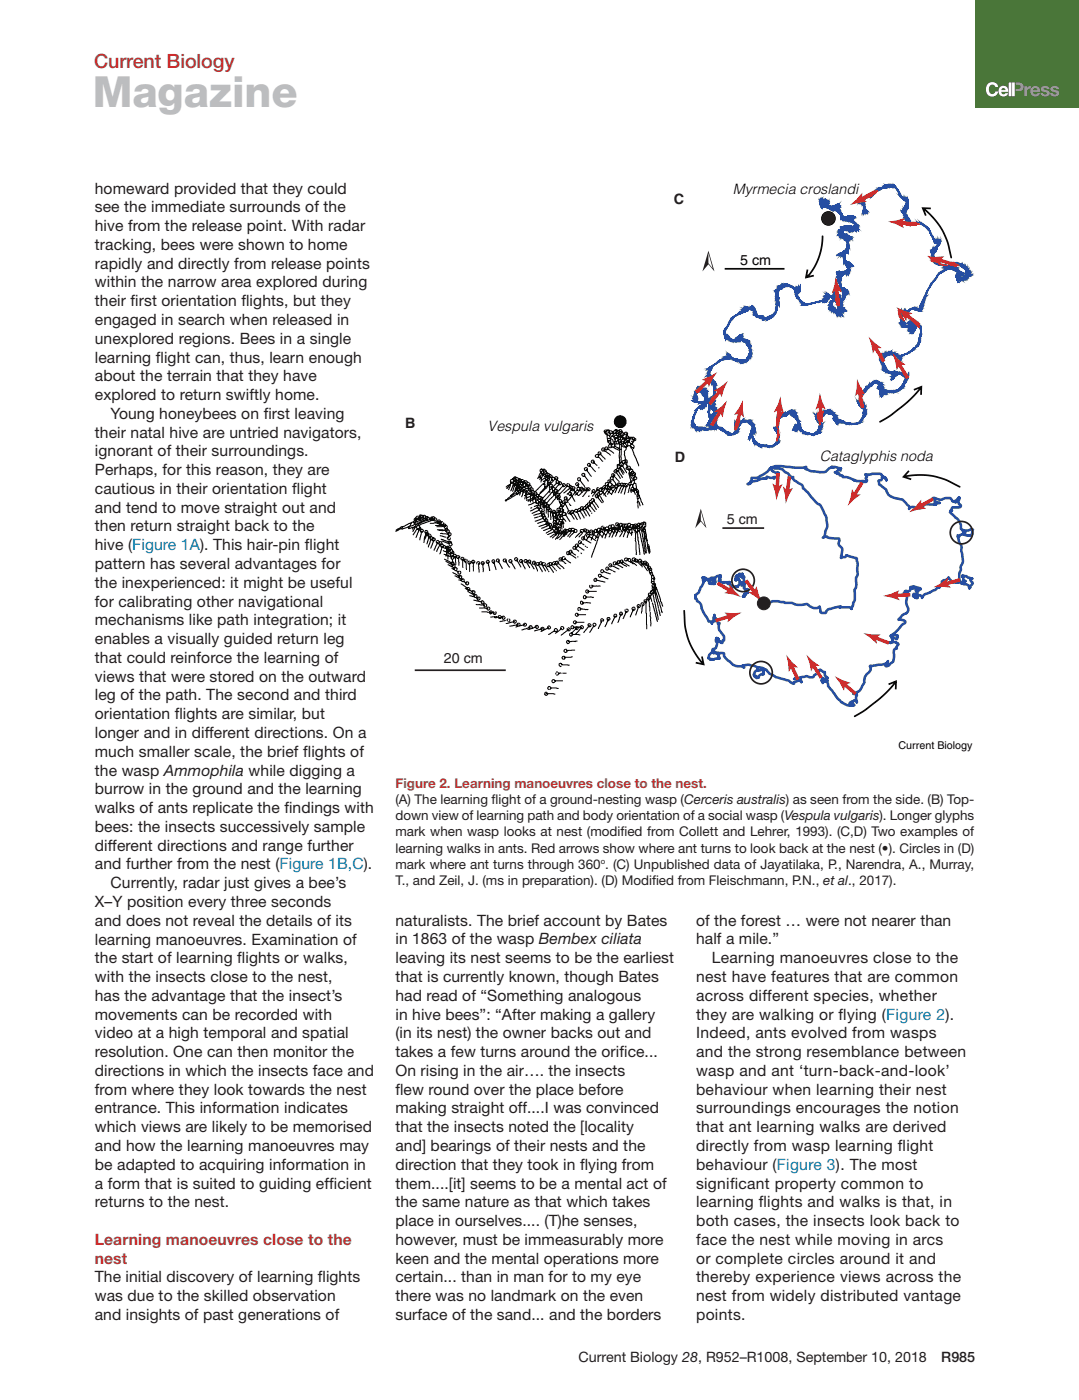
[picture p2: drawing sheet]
<svg xmlns="http://www.w3.org/2000/svg" width="213mm" height="276mm" viewBox="0 0 213 276" stroke-linecap="round" stroke-linejoin="round" font-family="sans-serif">
<defs><g id="words">
<text font-size="8.5" fill="#bcbdc0" x="18.3" y="21.2">Magazine</text>
<text font-size="3.9" fill="#973e2f" x="18.6" y="13.4">Current Biology</text>
<g font-size="3.1" fill="#231f20">
<text x="18.7" y="38.2">homeward provided that they could</text>
<text x="18.7" y="41.9">see the immediate surrounds of the</text>
<text x="18.7" y="45.6">hive from the release point. With radar</text>
<text x="18.7" y="49.3">tracking, bees were shown to home</text>
<text x="18.7" y="53">rapidly and directly from release points</text>
<text x="18.7" y="56.7">within the narrow area explored during</text>
<text x="18.7" y="60.4">their f</text>
<text x="18.7" y="64.1">engaged in search when released in</text>
<text x="25.7" y="60.4">i rst orientation f</text>
<text x="47.6" y="60.4">l ights, but they</text>
<text x="18.7" y="67.8">unexplored regions. Bees in a single</text>
<text x="18.7" y="71.5">learning f</text>
<text x="30.7" y="71.5">l ight can, thus, learn enough</text>
<text x="18.7" y="75.2">about the terrain that they have</text>
<text x="18.7" y="78.9">explored to return swiftly home.</text>
<text x="21.8" y="82.6">Young honeybees on frst leaving</text>
<text x="52" y="82.6">i</text>
<text x="18.7" y="86.3">their natal hive are untried navigators,</text>
<text x="18.7" y="90">ignorant of their surroundings.</text>
<text x="18.7" y="93.8">Perhaps, for this reason, they are</text>
<text x="18.7" y="97.5">cautious in their orientation fight</text>
<text x="18.7" y="101.2">and tend to move straight out and</text>
<text x="57.6" y="97.5">l</text>
<text x="18.7" y="104.9">then return straight back to the</text>
<text x="18.7" y="112.3">pattern has several advantages for</text>
<text x="18.7" y="108.6">hive (Figure 1A). This hair-pin fight</text>
<text x="60.1" y="108.6">l</text>
<text x="18.7" y="116">the inexperienced: it might be useful</text>
<text x="18.7" y="119.7">for calibrating other navigational</text>
<text x="18.7" y="123.4">mechanisms like path integration; it</text>
<text x="18.7" y="127.1">enables a visually guided return leg</text>
<text x="18.7" y="130.8">that could reinforce the learning of</text>
<text x="18.7" y="134.5">views that were stored on the outward</text>
<text x="18.7" y="138.2">leg of the path. The second and third</text>
<text x="18.7" y="141.9">orientation f</text>
<text x="34.4" y="141.9">l ights are similar, but</text>
<text x="18.7" y="145.6">longer and in different directions. On a</text>
<text x="18.7" y="149.3">much smaller scale, the brief fights of</text>
<text x="59.8" y="149.3">l</text>
<text x="18.7" y="153">the wasp Ammophila while digging a</text>
<text x="18.7" y="156.7">burrow in the ground and the learning</text>
<text x="18.7" y="160.4">walks of ants replicate the fndings with</text>
<text x="56.1" y="160.4">i</text>
<text x="18.7" y="164.1">bees: the insects successively sample</text>
<text x="18.7" y="167.8">different directions and range further</text>
<text x="18.7" y="171.5">and further from the nest (Figure 1B,C).</text>
<text x="18.7" y="178.9">X–Y position every three seconds</text>
<text x="21.8" y="175.2">Currently, radar just gives a bee’s</text>
<text x="18.7" y="182.7">and does not reveal the details of its</text>
<text x="78" y="182.6">naturalists. The brief account by Bates</text>
<text x="137.2" y="182.6">of the forest … were not nearer than</text>
<text x="18.7" y="186.4">learning manoeuvres. Examination of</text>
<text x="18.7" y="190.1">the start of learning f</text>
<text x="46.8" y="190.1">l ights or walks,</text>
<text x="78" y="186.3">in 1863 of the wasp Bembex ciliata</text>
<text x="78" y="190">leaving its nest seems to be the earliest</text>
<text x="137.2" y="186.3">half a mile.”</text>
<text x="140.3" y="190">Learning manoeuvres close to the</text>
<text x="18.7" y="193.8">with the insects close to the nest,</text>
<text x="18.7" y="197.5">has the advantage that the insect’s</text>
<text x="78" y="193.8">that is currently known, though Bates</text>
<text x="78" y="197.5">had read of “Something analogous</text>
<text x="137.2" y="193.8">nest have features that are common</text>
<text x="137.2" y="197.5">across different species, whether</text>
<text x="18.7" y="201.2">movements can be recorded with</text>
<text x="78" y="201.2">in hive bees”: “After making a gallery</text>
<text x="137.2" y="201.2">they are walking or f</text>
<text x="165.3" y="201.2">l ying (Figure 2).</text>
<text x="18.7" y="204.9">video at a high temporal and spatial</text>
<text x="18.7" y="208.6">resolution. One can then monitor the</text>
<text x="78" y="204.9">(in its nest) the owner backs out and</text>
<text x="78" y="208.6">takes a few turns around the orifce...</text>
<text x="122.1" y="208.6">i</text>
<text x="137.2" y="208.6">and the strong resemblance between</text>
<text x="137.2" y="204.9">Indeed, ants evolved from wasps</text>
<text x="18.7" y="212.3">directions in which the insects face and</text>
<text x="18.7" y="216">from where they look towards the nest</text>
<text x="78" y="212.3">On rising in the air…. the insects</text>
<text x="78" y="216">few round over the place before</text>
<text x="78" y="216">l</text>
<text x="137.2" y="212.3">wasp and ant ‘turn-back-and-look’</text>
<text x="137.2" y="216">behaviour when learning their nest</text>
<text x="18.7" y="219.7">entrance. This information indicates</text>
<text x="78" y="219.7">making straight off....I was convinced</text>
<text x="137.2" y="219.7">surroundings encourages the notion</text>
<text x="18.7" y="223.4">which views are likely to be memorised</text>
<text x="18.7" y="227.1">and how the learning manoeuvres may</text>
<text x="78" y="223.4">that the insects noted the [locality</text>
<text x="78" y="227.1">and] bearings of their nests and the</text>
<text x="137.2" y="223.4">that ant learning walks are derived</text>
<text x="137.2" y="227.1">directly from wasp learning f</text>
<text x="177" y="227.1">l ight</text>
<text x="18.7" y="230.8">be adapted to acquiring information in</text>
<text x="78" y="230.8">direction that they took in fying from</text>
<text x="114.4" y="230.8">l</text>
<text x="137.2" y="230.8">behaviour (Figure 3). The most</text>
<text x="18.7" y="234.5">a form that is suited to guiding effcient</text>
<text x="18.7" y="238.2">returns to the nest.</text>
<text x="64.9" y="234.5">i</text>
<text x="78" y="234.5">them....[it] seems to be a mental act of</text>
<text x="78" y="238.2">the same nature as that which takes</text>
<text x="137.2" y="234.5">signifcant property common to</text>
<text x="137.2" y="238.2">learning f</text>
<text x="143.9" y="234.5">i</text>
<text x="149.6" y="238.2">l ights and walks is that, in</text>
<text x="78" y="241.9">place in ourselves.... (T)he senses,</text>
<text x="78" y="245.6">however, must be immeasurably more</text>
<text x="137.2" y="241.9">both cases, the insects look back to</text>
<text x="137.2" y="245.6">face the nest while moving in arcs</text>
<text x="78" y="249.3">keen and the mental operations more</text>
<text x="137.2" y="249.3">or complete circles around it and</text>
<text x="18.7" y="253">The initial discovery of learning fights</text>
<text x="18.7" y="256.7">was due to the skilled observation</text>
<text x="62.7" y="253">l</text>
<text x="78" y="253">certain... than in man for to my eye</text>
<text x="78" y="256.7">there was no landmark on the even</text>
<text x="137.2" y="253">thereby experience views across the</text>
<text x="137.2" y="256.7">nest from widely distributed vantage</text>
<text x="18.7" y="260.4">and insights of past generations of</text>
<text x="78" y="260.4">surface of the sand... and the borders</text>
<text x="137.2" y="260.4">points.</text>
</g>
<g font-size="3.1" fill="#973e2f">
<text x="18.7" y="245.6">Learning manoeuvres close to the</text>
<text x="18.7" y="249.3">nest</text>
</g>
<g font-size="2.8" fill="#231f20">
<text x="132.9" y="40.3">C</text>
<text x="79.8" y="84.5">B</text>
<text x="133" y="91.2">D</text>
<text x="143.3" y="103.4">5 cm</text>
<text x="87.5" y="130.8">20 cm</text>
<text x="114" y="268.8">Current Biology 28, R952–R1008, September 10, 2018</text>
<text x="185.6" y="268.8">R985</text>
</g>
<g font-size="2.8" fill="#040504">
<text x="144.5" y="38.2">Myrmecia croslandi</text>
<text x="145.9" y="52.3">5 cm</text>
<text x="96.1" y="85.1">Vespula vulgaris</text>
<text x="161.7" y="91">Cataglyphis noda</text>
</g>
<text font-size="2.6" fill="#973e2f" x="78" y="155.5">Figure 2. Learning manoeuvres close to the nest.</text>
<g font-size="2.6" fill="#231f20">
<text x="78" y="161.9">down view of learning path and body orientation of a social wasp (Vespula vulgaris). Longer glyphs</text>
<text x="78" y="158.7">(A) The learning fight of a ground-nesting wasp (Cerceris australis) as seen from the side. (B) Top-</text>
<text x="96.9" y="158.7">l</text>
<text x="78" y="165">mark when wasp looks at nest (modifed from Collett and Lehrer, 1993). (C,D) Two examples of</text>
<text x="122.3" y="165">i</text>
<text x="78" y="168.2">learning walks in ants. Red arrows show where ant turns to look back at the nest (•). Circles in (D)</text>
<text x="78" y="171.4">mark where ant turns through 360 . (C) Unpublished data of Jayatilaka, P., Narendra, A., Murray,</text>
<text x="78" y="174.6">T., and Zeil, J. (ms in preparation). (D) Modif</text>
<text x="128.5" y="174.6">i ed from Fleischmann, P.N., et al., 2017).</text>
</g>
<text font-size="2.1" fill="#040504" x="177.2" y="147.8">Current Biology</text>
<text font-size="1.5" fill="#231f20" x="118.4" y="170.5">o</text>
</g></defs>
<path d="M192.3 0h20.4v21.2h-20.4z" fill="#4a7639"/>
<g fill="#99b18c">
<path d="M200.2 16.3a1.11 1.11 0 0 1 1.6 .8 .84 .84 0 0 1-.9 .9h-.7v-.5l.9-.1v-.5l-.9-.2z"/>
<path d="M202 17h.5v.4l.3-.4h.4l-.1 .5a.53 .53 0 0 0-.6 .6v.9h-.5z"/>
<path d="M205.3 17.3a.98 .98 0 0 1 1.6 .3h-.5l-.2-.2h-.4v.3l.5 .1a.64 .64 0 0 1 .7 .8 .64 .64 0 0 1-.9 .4 .78 .78 0 0 1-1-.7h.6a.4 .4 0 0 0 .3 .4 .4 .4 0 0 0 .4-.3l-.3-.2a.76 .76 0 0 1-.8-.9z"/>
<path d="M207.1 17.3a.98 .98 0 0 1 1.7 .3h-.5l-.2-.2h-.4v.3l.5 .1a.64 .64 0 0 1 .6 .8 .64 .64 0 0 1-.8 .4 .78 .78 0 0 1-1-.7h.5a.4 .4 0 0 0 .4 .4 .4 .4 0 0 0 .4-.3l-.3-.2a.76 .76 0 0 1-.9-.9z"/>
<path d="M203.5 17.2a.98 .98 0 0 1 1.1-.1 .98 .98 0 0 1 .5 1h-1.4v.3a.49 .49 0 0 0 .9 0h.4a1.02 1.02 0 0 1-1.5 .4 1.02 1.02 0 0 1 0-1.6zM203.8 17.4l-.1 .4h.8l-.2-.4z"/>
</g>
<path d="M199.5 16.3v2.7h.6v-2.7zM198.9 16.3v2.7h.5v-2.7zM197.6 17.4h.4l.2 .4h-.8zM197.1 17.2a1.05 1.05 0 0 0 0 1.5 1.05 1.05 0 0 0 1.5 0l.2-.3h-.6l-.3 .2-.3-.1-.2-.4h1.4a.98 .98 0 0 0-.5-1.1 .98 .98 0 0 0-1.2 .2zM194.9 16.4a1.45 1.45 0 0 0-.5 1.7 1.45 1.45 0 0 0 1.6 .9 1.13 1.13 0 0 0 .8-.9h-.6a.67 .67 0 0 1-.8 .4 .67 .67 0 0 1-.4-.9v-.4a.62 .62 0 0 1 .6-.5 .62 .62 0 0 1 .6 .5h.6a1.17 1.17 0 0 0-1.9-.8z" fill="#fff"/>
<path d="M129 51.4l-4.3-1.1a19.1 19.1 0 0 0-9.5-.3 9.4 9.4 0 0 1-6.4-.2l-1.5-.3-4.7-.3a8.2 8.2 0 0 0-7.7 2.1v.3l.3 .3a7.9 7.9 0 0 0 4 0 9.2 9.2 0 0 1 4.7 1.1l4.1 .7 1.1 .4 3.3 .8a14.6 14.6 0 0 0 4.5 .6 10.3 10.3 0 0 0 4.7-2.8 14.1 14.1 0 0 1 6-.9l.4 .5 .7 1.6a2.13 2.13 0 0 1-2.1 1.4 16.4 16.4 0 0 1-5.1-1.1l-.5-.1 .5 .3a2 2 0 0 1 2.2-.5 3.5 3.5 0 0 0 3.7-.2l.2-.4v-.3l-.6-.1-5.5 1.3-2.2 .2-4.3-1a23.4 23.4 0 0 0-6.1-.5 35.6 35.6 0 0 1-6.9-1.1l-1.6-.2h-1.5a12.8 12.8 0 0 1-6.2 .4h-1.6a3.8 3.8 0 0 0-3.7 1.4 5.4 5.4 0 0 1-2.5 1.7 4.4 4.4 0 0 0-2 2.6l-.4 .8 .4 .2-.5-.8 .2 .4a2.56 2.56 0 0 1 2.4-.8h1l2.8-1 1.7-.3 3.3 .1 1.6-.2 1.4-.7a5.9 5.9 0 0 1 4.7-1l2-.1 2.6 .1 1-.3a2.1 2.1 0 0 1 3.1 .8l.8 .5a2.86 2.86 0 0 1 1.8 1.6l.5 .4a1.97 1.97 0 0 0-2.7 .4l-.8 .4h-.7a2.85 2.85 0 0 0-3.9 .2l-1.1 .6h-2.3l-1 .2a4.2 4.2 0 0 1-4.6-.6l-1.4-.4-1 .8h.2l.3-.3h2.3l.9-.2 1.7-.9 .8-.2 1.8 .2a3 3 0 0 1 3.1 .6h.7l1.1-.7 .8-.3 .5-.6h.2l.1 .2v.3l-.2 .1-.5-.3a2.12 2.12 0 0 0-2.9-.1l-.8 .3-1.7 .3-1.6 .7-1.4 .2-1.8 .8a.96 .96 0 0 0-1.3 .7h-.5l.2 .4 .4 .4 .5-.2 .4 .4 .2-.3 .4-.2h.4l1.2-.5 1.2 .1 .7-.2a1.69 1.69 0 0 1 1.9 0l1.1-.3 .4 .4h.5v.3l-1.3 1-.3-.5-.8 .7h-2.1l-.4 .4-.4-.1v-.3v.1h.6a1.55 1.55 0 0 1 1.5 .1l.8-.3 .6-.3 .1 .2-1.6 .5-.2 .6-.2 .1a.75 .75 0 0 1-.9 .3l-.3 .2 .1 .6 .2 .1a.63 .63 0 0 1 .7-.1 .63 .63 0 0 1 .4 .7l-.1 .1-.2-.2-.2 .1 .6-.1 .5 .2-.5 .7h-.4l.3 .1 .2-.1 .5 .3h.3l.2 .2-.1-.1-.2 .2v.2l-.2-.1 .3 .1v.3" fill="none" stroke="#fff" stroke-width=".34"/>
<circle cx="122.3" cy="83.2" r="1.19" fill="#040504"/>
<g fill="none" stroke="#040504" stroke-width=".2">
<path d="M100 98.6l-.3 .2 .2-.2M100.3 95.7l-.4 .7M100.5 95.7l.1 .2-.3 .7M100.7 95.4l-.9 .7M101.1 94.5h.1M101.2 95.7l-.5 1.1M101.2 95.4l.3 .1M101.3 94.9v.1l.4-.1M101.3 95l-.2 .2M101.4 95.9l-.3 1M101.5 95v.4l.4-.3M101.5 94.7a.23 .23 0 0 1-.2 .2 .23 .23 0 0 1-.2-.4 .35 .35 0 0 0-.4 .2 .35 .35 0 0 0 .1 .4l.3 .1-.4 .2v-.2"/>
<path d="M101.6 94.4h-.4a.29 .29 0 0 1 .2-.3 .29 .29 0 0 1 .3 .2l-.2 .4 .3-.1M101.6 96.9l-.9 1 .5-.3a.44 .44 0 0 1 .4-.3 .44 .44 0 0 1 .4 .2l.1 .1M101.7 95.7l-.2 .2-.1-.2M101.8 94.2h.2l.3 .3M101.8 96l-.2 .5v.4l.2-.1 .2-.5M101.9 97.5l-1.2 .8-.7 .3 .7-.7M102 96.6l-.2 .1M102.1 94.8l.2 .3M102.1 96.9l-.3 .3M102.1 95.8l-.2 .2M102.2 95.4v.3l.4-.2M102.2 95.1v.3h-.2l-.1 .3-.4-.2-.1 .2h-.2l-.1-.5"/>
<path d="M102.2 96.3l-.2 .3 .1 .3h.2v.3a.45 .45 0 0 0 .4-.6M102.3 97.2l-.3 .3M102.4 96.2l.1 .2-.1 .2h.3l.2-.3M102.4 95.1l.4 .6 .3-.3v-.1l.4 .1 .2-.3M102.4 95.7l-.1 .3 .1 .2-.2 .1a.36 .36 0 0 1-.3-.2 .36 .36 0 0 1 0-.4h.2l.2 .3M102.4 96.6l-.1 .3M102.6 94.6l-.3 .3M102.6 97.2l-.2 .5M102.7 94.9l.1 .2h.2l.3-.2h.5l.2 .3h.2M102.8 95.1l-.2 .2M102.8 94.7l-.5-.3-.2 .4-.3 .1M102.8 95.8l-.4 .4"/>
<path d="M102.9 95.8v.4l-.3-.1M103 95.1l.1 .2M103 96.3l.2 .4 .1-.2M103 95.7l.3 .4 .4-.3M103.1 94.6l-.3 .1-.4 .4h-.5l-.2-.4M103.1 96.9v.3l.5-.2M103.1 97.2l-.2 .8M103.2 96.7l-.1 .2-.4 .1M103.3 96.1l-.3 .2-.1-.1M103.4 94.9l-.1 .4M103.4 95.4h-.2v.2a.2 .2 0 0 1-.2 .1 .2 .2 0 0 1-.2 0M103.4 96.1l.3 .3h.3l.2-.3"/>
<path d="M103.4 96.7l.2 .3h.2v-.3M103.6 97.8l-.1 .6M103.7 97.6l-.3 .2M103.7 96.4l-.4 .3M103.7 97.3v.3h.1v-.3M103.8 95.4l-.2 .1M103.8 98.2v.2M103.8 97.6v.6l.8-.3M103.9 95.7l-.1 .1M104 95.2l-.2 .2 .3 .5-.4-.1-.2-.4M104 96.4l.2 .3 .3-.1M104.1 95.6l-.1 .1"/>
<path d="M104.1 95.9l.1 .2 .2-.1M104.1 98.9l.4-.1 .1 .2M104.2 96.2l.3 .2v.2l.2-.1M104.2 96.7a.3 .3 0 0 0-.3 .5l-.2 .1 .1-.3M104.2 97.4l-.4 .1M104.4 95.3v.4l.3 .2v.3l.2 .1a.33 .33 0 0 1 .1 .5M104.4 95.7l-.3 .2M104.5 96.7l.2 .2M104.5 97.3l-.1 .1M104.6 98v.5l.4-.2 .1 .2h.2l.1-.1M104.7 96.2l-.2 .2M104.8 97.2v.3"/>
<path d="M104.8 97.2h.2M105 98.7l.1 .3M105.1 98.5l-.4 .3a.35 .35 0 0 0-.6-.1h-.3M105.1 97.5v.2M105.1 98.2v.1M105.3 97.9v.3M105.3 97v.4l-.7 .1M105.5 97.3l-.2 .1 .2 .3M105.6 97l.2 .2a.38 .38 0 0 0 .3 .4 .38 .38 0 0 0 .4-.4M105.6 99.1l-1.4 .5M105.6 98.7v.4l.2-.1M105.7 98.3l-.2 .1"/>
<path d="M105.7 99.3v.1M105.8 97.5l-.1 .2M105.8 98l-.4 .2M106 99.7l-.1 .5 .2-.1M106.1 98.4l-.1 .3M106.1 99.3v.2l.2 .1M106.1 99.6v.1M106.2 97.6v.3l.8 .3M106.2 97.9l-.1 .2M106.2 99l-.1 .3h-.4v-.2M106.3 94.1l-.3 .3M106.5 98.3v.2"/>
<path d="M106.5 94.3l-.1 .3M106.6 99.3v.2l.3 .1v.5M106.6 99.8l-.1 .4a.27 .27 0 0 1-.3 .2 .27 .27 0 0 1-.2-.2l-1.4 .6M106.6 98.7v.3M106.7 99.5l-.1 .3-.8-.1-.5 .2M106.7 93.3l-.2 .1-.2 .7h.2l.4-.5M106.7 98.1l-.1 .4M106.8 94.7l-.1 .4M106.9 98.7l.3 .1M107 92.6v.2h.2l.2-.2h-.5a.35 .35 0 0 0-.4 .4l.2 .2M107 92.8h.1M107.1 93.6l.2 .3a.2 .2 0 0 0 .3 .1 .2 .2 0 0 0-.1-.3l-.1-.1"/>
<path d="M107.1 93.7l-.3 .6h-.3v-.2M107.1 99.2v.1h-.2l-.3-.3v.3l-.4-.1M107.2 93.2l.5-.1 .1 .2 .3 .1-.4 .5M107.2 96.5l-.7 .7 .8-.6M107.2 99.6l.2 .3h.2v-.2M107.2 99.8l-.1 .3 .2 .1v.6M107.3 95.4l-.1 .2M107.3 99.3l-.1 .3-.2-.2-.1 .1M107.3 95.4l.2 .2-.1 .5 .5-.4a.77 .77 0 0 1-.5 .8h-.2l.2-.4M107.4 99.9l-.1 .3M107.4 92.7l.3 .2v.2M107.4 93.4v.2h-.5l.3-.4a.22 .22 0 0 0-.1-.3 .22 .22 0 0 0-.3 .1l-.1 .3 .2 .2"/>
<path d="M107.4 94.9l-.1 .5-.3 .1-1.4 1.5-.7-.2-.2 .2h-.2l-.3 .2v.2l.4 .1-.1-.2 .3-.1-.1-.2M107.5 94.1v.3l-.6 .3-.1-.4M107.5 99.2l-.4 .1M107.6 94.7l-.2 .2-.3 .1M107.6 99.9v.2h.4v.4h-.3l-.1-.4M107.7 94.1l-.2 .3 .1 .3 .4-.1v-.2M107.7 94.7l.3 .2v.2h.2a.2 .2 0 0 0 .2 .1 .2 .2 0 0 0 .1-.2l.4-.3M107.8 99.2l.1 .3 .4 .2M107.8 93.3l-.3 .3M107.9 99.5l-.1 .2h-.2v-.1M108 95.1a.33 .33 0 0 0 .1 .6l.2-.5M108.1 93.4l.3 .3a.34 .34 0 0 1 .4 .4v.1h-.4"/>
<path d="M108.3 94.3v.1a.27 .27 0 0 1 0 .3 .27 .27 0 0 1-.3 .2v-.3M108.3 93.8l-.1 .2M108.4 96v.6l.4-.2M108.4 96.6v.3l-1.4 1.3-.1 .5-.8-.3v-.3l-.3-.1-.1-.3-.4 .2-.4-.2a.21 .21 0 0 1-.2 .1 .21 .21 0 0 1-.2-.3M108.4 96.9v.3M108.4 93.7l-.5 .3M108.5 94l-.2 .1-.6-.1 .3 .4 .3-.1 .1-.2M108.5 95.4v.1l.5 .2v.3l.7-.6M108.5 95.5l-.4 .2M108.7 95.9v.2M108.8 94.2h.5v.4a.34 .34 0 0 1-.4 .1 .34 .34 0 0 1-.1-.5M109 94.5l-.1 .1"/>
<path d="M109 96v.2h.2l.3 .2M109 97.1l-1.5 1.5-.1 .2h-.2l-.1 .4-.2-.2h-.7l-.2-.3h-.4l-.2-.5h-.3v-.4M109.1 94.8l-.3 .4-.3 .2-.1-.2M109.1 96.8l-.1 .3 .2 .6 .3-.1-.1-.5M109.2 97.7l-1.4 1.5h-.3l-.1-.4M109.3 94.2l.5-.1a.28 .28 0 0 1 .2 .4 .28 .28 0 0 1-.5 0M109.3 96.8l.1 .3 .3 .1M109.5 96.5l.3 .1 .2 .3M109.5 97.6v.1a.31 .31 0 0 0 0 .3 .31 .31 0 0 0 .4 .1v-.2M109.6 94.4l-.3 .1M109.6 98.1l-.8 1.1-.5 .5v.4h-.3v-.2M109.7 97.3l-.2 .1"/>
<path d="M109.7 96.9l.1 .2M109.8 97.3l.1 .6 .4-.2v-.3M109.8 94.7l.2 .1a.38 .38 0 0 0 .6 .3 .29 .29 0 0 1 0 .5 .29 .29 0 0 1-.5-.2h-.4l.1-.3M109.9 94.8l-.3 .2 .1 .3M109.9 98.4v.2M110.1 97.9l.1 .4M110.1 97.7h.1M110.2 95.1l-.1 .3M110.2 95.6l-.7 .8-.2 .4h-.2l-.3-.4 .1-.3h-.5l-.1-.4M110.2 98.4v.1l.5 .2v.4M110.2 98.5v.4l.2 .3M110.3 97.7l.2 .3-.1 .3-.5 .1-.1-.3"/>
<path d="M110.4 95.3l-.2 .2M111 95.8a.2 .2 0 0 1-.1-.2 .2 .2 0 0 1 .2-.2l.2 .1a.29 .29 0 0 1 .1 .4 .29 .29 0 0 1-.4 0M111 99.9l-.1 .2h-.1a.25 .25 0 0 0-.3-.2 .25 .25 0 0 0-.2 .4l-.5 .1 .1 .5h.3l.3-.5h.4v-.3M111.1 95.7l-1.4 1.5 .3 .1a.63 .63 0 0 0 .9-.4l.9-1M111.2 99.1l.2 .3-.5-.1M111.4 99.4l-.1 .2a.36 .36 0 0 1-.3 .3 .36 .36 0 0 1-.4-.3M111.4 99.5l.7 1.3 .4 .1 .4-.2 .3 .2a.38 .38 0 0 1 .4-.4 .38 .38 0 0 1 .3 .4l.6-.1 .7 1.4M111.6 98.3l.1 .2h.1l-.1-.5-.4 .1v.4l.2 .2a.2 .2 0 0 1 .2-.1 .2 .2 0 0 1 .2 .2M111.9 99l.1 .1M111.9 95.4v.1a.25 .25 0 0 0-.2 .2 .25 .25 0 0 0 .2 .2v-.1M112.1 97.3l.1 .3a.24 .24 0 0 0 .2 .2 .24 .24 0 0 0 .2-.3M112.2 95.5l.1 .4 .8 .1a.31 .31 0 0 1 .2 .5 .31 .31 0 0 1-.4 .1 .31 .31 0 0 1-.1-.5v-.1"/>
<path d="M112.2 99.4l.3 .3M112.2 96v.4l.3-.2M112.2 96.4l-1 .8M112.3 97.2h.3l.1 .2h-.2M112.3 95.9l-.1 .1-.3-.1M112.3 96.4l.5 .1M112.6 97.7l.1 .1M112.6 96.5l.2 .3h.3v-.2M112.6 96.7l-.8 .8M112.7 98l-.8 .8v.2l-.4 .2a.32 .32 0 0 0-.3-.4 .32 .32 0 0 0-.3 .3 .26 .26 0 0 0-.3 0 .26 .26 0 0 0-.1 .3l.2 .2 .2-.2v-.3M113 96.4l-.1 .1M113.1 96.8l.3 .3"/>
<path d="M113.4 97.2l.3 .1M113.9 95.6v.2a.25 .25 0 0 1 .2 .3 .25 .25 0 0 1-.3 .2v.4l-.7 .7a.51 .51 0 0 0-.1 .9l.3 .6M114 95.7l.1-.1-.1-.2-.3-.2-.2 .4 .2 .2h.2M114.1 96.1l.3 .2v.3l-.4 .2-.2-.1M114.3 94.8l-.3 .1-.1-.5a.29 .29 0 0 1 .4-.1 .29 .29 0 0 1 0 .5l1 1.2M114.4 96.3l.2-.2 .3 .2a.21 .21 0 0 0 .2 .2 .21 .21 0 0 0 .2-.2l.4 .1a.32 .32 0 0 1 .5-.1 .32 .32 0 0 1-.2 .5l-.3-.2v-.2M114.4 96.7l-1 1M114.5 96.8l.2 .4 .5-.4M114.7 96.4l-.3 .3 .3 .1 .3-.3M114.7 97.2l-.3 .3a.34 .34 0 0 1-.4 .3 .34 .34 0 0 1-.3-.4M115 96.5l.2 .2 .2-.1M115.2 93.7l.8 1.2"/>
<path d="M115.3 93.8v-.1a.31 .31 0 0 0-.1-.3 .31 .31 0 0 0-.4 0l-.1 .4 .3 .2 .3-.1M115.4 99.9l-.3 .2-.5-.1-.2 .3h-.3l-.2 .3M115.6 92.6l.1 .2h-.3a.32 .32 0 0 1 0-.5h.3l.1 .3M115.7 92.8l.9 1.2M115.7 96.6l-.2 .2h-.3v-.1M115.8 99.5a.32 .32 0 0 0-.4 .5 .3 .3 0 0 0 .6 0v-.2M115.8 100h.1M115.9 96.8l-1 1.2M116 96.6l-.1 .1M116.1 97.9l-.1 .1M116.2 99.6h.1M116.2 99.2l-.4 .2v.1l.2 .3h.3l.1-.5"/>
<path d="M116.3 99.8l1 1.1M116.3 91.9l1.1 1.1M116.4 91.7l-.2-.3-.4 .2 .2 .4 .3-.1v-.1h-.1M116.8 99.3l.8 1.2M116.8 99v.1M116.9 97l-.1 .1M116.9 91.1h.2l-.1 .2a.3 .3 0 0 1-.4-.2 .3 .3 0 0 1 .3-.3l.2 .3M117 98.7l.2 .1-.2-.4h-.3l-.1 .3a.34 .34 0 0 0-.4 .4 .34 .34 0 0 0 .6 .2l-.2-.2M117.1 91.3l.6 .5M117.1 98.8l-.2 .2-.1-.1M117.1 98.9l.1 .2M117.3 97.1l-.5 .1"/>
<path d="M117.4 97.1l-.6 .8M117.4 99.2l.3 .5M117.7 97.6l.2 .3 .3-.1v-.2M117.7 96.8l-.2 .3h-.2v-.3a.3 .3 0 0 0-.4-.1 .3 .3 0 0 0-.1 .5l-.2 .2M117.8 99.9h.1M117.9 96.5l-.2 .2M117.9 98.1l.8 1.1M117.9 90.2l.9 .8M117.9 96.2l-.2 .1-.1 .3 .2 .2h.3M117.9 97.9v.1M118 89.8l.4-.2 .9 1M118 97.2l-.6 .5v.3l.2 .2 .3-.1-.2-.2"/>
<path d="M118.1 92.2v.1M118.2 97l-.2 .2 .3 .3h-.2M118.2 97.8l.8 1.2M118.3 89.6h.1l.1-.2-.2-.2h-.3l-.1 .5h-.3l-.2 .2a.33 .33 0 0 0 .3 .4 .33 .33 0 0 0 .3-.4l-.1-.2M118.5 96.3l.2 .3 .2-.2M118.6 96.9l.2 .2M118.7 96.6l-.1 .1M118.8 96.3l.2 .2 .4-.1M118.8 97.2l-.3 .4M119.2 88.9l1.1 .9M119.2 96.5l-.4 .6 .4 .4-.1 .2M119.2 97.5l.3 .5"/>
<path d="M119.2 88.5l.1 .2 .3 .1 .2-.2M119.3 85.2l.2-.1 .1 .6-.4-.2-.1-.5 .2-.1 .7-.1 .1 .2h.4l.2 .2v.3l-.3-.1M119.3 88.7l-.1 .1M119.4 96.2l-.1-.4h-.2l-.3 .5-.5 .1-.2 .2a.4 .4 0 0 0 .5 .3l-.1-.2M119.6 96.5l.2 .3-.6 .7M119.7 84.9l.4 .1v.3M119.7 85l-.2 .1M119.7 88.5h.2v-.2l-.2-.1h-.3l-.2 .3a.32 .32 0 0 0-.5 0 .32 .32 0 0 0 .1 .5l.4-.1v-.1h-.2M119.7 95.8l.1 .2M119.8 85.8v.7h.6l-.2-.5M119.8 86.5a.36 .36 0 0 0 .1 .4 .36 .36 0 0 0 .4 0v-.4h.2l.3 .3 .1 .5M119.8 96.8l.2 .2"/>
<path d="M119.8 95.6v.1M119.8 88.6l1.2 .8M119.9 86.9l-.1 .3 .3 .3 .3-.1-.1-.5M119.9 96.5l-.1 .2M120 87l-.1 .3M120 97.1l-.2 .4M120.2 87.5v.2l.4 .2v.2h-.1M120.2 87.7l-.2 .2 .1 .4h.4l.1-.2 .4 .1 .2-.2M120.2 95l.1 .1a.21 .21 0 0 0 .1-.3 .21 .21 0 0 0-.3-.1l-.2 .1v.4h-.4l-.2 .2v.4h.4l.2-.1 .1 .2-.2 .1v.4l-.3 .1-.1-.3h-.3M120.2 96.1l-.3 .3M120.3 85.6l-.1 .4-.4-.1v-.2M120.3 95.1l.4 .6 .4 .2"/>
<path d="M120.3 95.2l-.4 .1v.4M120.3 96.5l-.3 .6 .4 .3M120.4 96.1v.1M120.4 85.5l-.1 .1-.2-.3h-.2l-.1 .4h-.2M120.5 96.5l.4 .4M120.6 86.1l-.2 .2M120.6 87.6v.2M120.7 95.7l-.3 .4-.4-.1M120.7 96l-.2 .2v.3h-.5l-.2-.1M120.7 85.2l.3 .1 .1 .3-.4-.1M120.8 94.6l.4 .5a.42 .42 0 0 1 .2 .4 .42 .42 0 0 1-.2 .4l-.1 .1 .3 .3a.39 .39 0 0 0 .4-.2 .39 .39 0 0 0-.1-.4h-.2M120.9 93.7l.3 .1a.35 .35 0 0 0-.6-.3v.5l.3 .1v.3a.3 .3 0 0 1-.4 .2 .3 .3 0 0 1-.2-.4 .3 .3 0 0 1 .3-.2"/>
<path d="M121 85.6l-.2 .5h-.2l.1-.2M121 88.2l.9 .6h.3v-.1M121.1 86.2l.2 .4 .1-.3M121.1 93.9l1 1.1M121.1 94l-.2 .1M121.1 87.6l.1 .4 .8 .5 .2-.3v-.6M121.1 96l-.2 .3-.3-.1M121.3 86.6l.1 .5 .5-.1v-.2M121.3 87.1l-.2 .1v.4h-.5l-.2-.2M121.3 84.9l.3 .2M121.4 96.3l-.8 1.3M121.4 87.1l.1 .4 .3 .1 .3-.2 .1 .2 .3 .2 .1-.3"/>
<path d="M121.4 92.7l.3 .3 .2-.1M121.4 96.1v.1M121.5 87.5l-.1 .3M121.5 85.6l.2 .5 .3-.1v-.3M121.5 85.8l-.3 .1-.1 .3-.3-.1M121.5 93.3l.8 1.1M121.6 96.3l-.3 .9M121.6 86.4l-.2 .1M121.7 93l-.2 .1M121.7 92.4l-.7 .6 .3 .3h.1l.1-.2-.1-.1M121.7 84.9a.4 .4 0 0 0-.4-.1 .4 .4 0 0 0-.3 .3v.1M121.9 85.5l-.8 .1"/>
<path d="M121.9 87l.2 .4 .4-.2 .1 .3 .3 .1v-.2M121.9 85.4l.1 .3h.3M121.9 87.3l.2 .1M121.9 93l.8 1.2M122 92.5v.4l-.2-.1M122 95.6l-.1 .3 .4-.2M122.1 84.9l.1-.1a.33 .33 0 0 1 .3 .1 .33 .33 0 0 1 .1 .3l-.5-.1-.2-.2-.3 .2-.1 .4-.1-.3M122.1 92.2l.1 .1M122.1 85.1v.3l-.2-.1M122.2 88.8v2.6l.2-.1M122.2 91.4v.2l-.5 .1v.2M122.2 91.6v.3"/>
<path d="M122.2 92.4l.7 1.2M122.3 87.2h.1M122.3 95.5v.2l.3 .2 .7 .1a.32 .32 0 0 0 .4 0 .32 .32 0 0 0 0-.4l-.1-.2-1.1-.1-.2 .2-.2-.2a.28 .28 0 0 0-.4 .4M122.3 85.7l.1 .3h-.4M122.3 92.3l.7 1M122.4 86h.1M122.4 88.7v2.6h.3l.1-.4 .3-.1M122.5 85.2l-.1 .5-.3-.3M122.5 86.9v.3l.4 .1v.1h.3l-.1-.3M122.5 91.7l1 1.6M122.5 95.9l-.6 1.3M122.6 88l-.1 .6-.3 .1-.1-.2"/>
<path d="M122.6 85.2l.3 .2a.5 .5 0 0 0 .3 .4 .5 .5 0 0 0 .5-.2l-.2-.3h-.3l-.1 .3M122.6 86.1l-.3 .4a.25 .25 0 0 1-.2 .3 .25 .25 0 0 1-.3-.1v-.2M122.6 95.7l-.1 .1M122.7 85.6v.5l-.4 .2-.6 .2v-.4M122.7 91.3l.2 .2M122.8 86.3l.1 .3h.2l.1-.1M122.8 86.6l-.1 .1a.25 .25 0 0 1-.2 .2 .25 .25 0 0 1-.3-.2M122.9 95.4v.5M122.9 87.6l.4 .6h-.4l-.4-.4M123 95.9l-.6 1.4M123 85.7l-.3 .4 .1 .2 .7 .2v-.3h-.1M123.1 87.2l-.2 .1"/>
<path d="M123.1 86.6l.1 .2 .3-.1M123.1 91.3v.2M123.2 86.8l-.1 .3-.1-.1M123.3 88.2h.1M123.3 95.5l-.1 .4M123.3 91.1l-.1 .2-.2-.1M123.4 96l-.3 1.5M123.5 85.6l.1 .1M123.5 86.2l.1-.3h.1a.6 .6 0 0 0 .8 .4h.2v.3l-.4-.1v-.2M123.5 87.3l-.2 .1 .4 .6M123.5 91.7l.2 .3h.4l.2 .2a.42 .42 0 0 0 .4 .5l.1 .3-.8 .6 .4 1.3 .6-.2 .2-.9h-.4v.3l.2 .2M123.5 95.8l-.1 .2"/>
<path d="M123.6 91.2l-.1 .5-.6-.2a.48 .48 0 0 1-.6 .5l-.6-.1v.5l.4 .1 .2-.2 .1-.3M123.7 92l.1 .6h-.2a.22 .22 0 0 1-.2-.3 .22 .22 0 0 1 .3-.1M123.7 86.5h-.2v.2l.3 .4M123.9 86.8l.1 .2M123.9 86.3l-.2 .2 .5 .1-.1 .4-.3 .1-.1 .2h-.2v-.2M124 87.1l.4 .5h.2l.4 .4v.2l-.4 .1-.3-.3h-.6l-.3 .2v.5l-.3 .3v.7l.2 .8v.2l-.2 .1 .2 .3 .3 .1v-.4l-.3-.1M124.1 87.3h-.4v.7M124.1 92.8l.2 .6M124.1 93.2l-.1 .1 .1 .2M124.2 95.7l-.4 1.5M124.3 92.4l-.3 .2h-.2M124.3 93.5l.1 .3 .2-.1"/>
<path d="M124.4 93.8v.4l.5 .5M124.4 87.6l-.1 .4M124.4 88.2l1.5 3.7M124.4 92.6l-.3 .2-.1-.2M124.4 94.9v.3h-.3l-.2 .2 .2 .3 .3-.1v-.4M124.4 95.6l.3 .1M124.4 96.7l.1 .5M124.5 87.1l.2 .2 .2-.2M124.5 96.7l.1 .3M124.5 93l.1 .1M124.6 93.5l.2 .3M124.7 86.3h.2l.2 .2 .2 .1-.1 .3-.4-.1 .1 .3 .2-.2"/>
<path d="M124.7 86.6l.1 .2M124.7 87.3l-.1 .3M124.7 96.1l-.3 .3v.3l.6-.2M124.8 93l.5 .4-.1 .3-.2-.2M124.9 88.3v.2M124.9 93.2l-.3 .3-.1-.1M125 96.6l-.1 .1 .1 .3 .2-.3M125.1 94.8v.5l.3 .2 .1 .5v.3l-.5 .1v.2l.2 .1v-.1M125.1 95.3l-.4 .4v.4l.3 .3M125.1 97l.1 .5M125.1 86.5v.3M125.2 94.1l.3 .1v.3l-.4 .3-.1-.1"/>
<path d="M125.2 93.7h.1M125.5 96.3v.3l.4 .2v.5l-.1 .2 .3 .4v.3l-.4 .2-.1-.5 .4-.1M125.5 96.7v.4l.3 .3M125.5 96.6v.1h-.3M125.7 98.4l.1 .5 .3 .3 .1 .6M125.8 97.5l-.2 .1v.3M125.8 98.9l-.2 .2 .2 .3M125.8 99.6v.6M125.9 97l-.3 .1M126.1 98.2l.7 1.4M79.4 103.9l-.3 .4-1.1 .5M80.6 103.9l-1.3 .5"/>
<path d="M80.8 103.8l-.2 .1v.4M81.5 103l-.5 .2M81.5 104.1l-.2 .3M81.6 103.1l.1 .3M81.9 103.9l-1.1 .4-.1-.1M82 102.2l-.1 .1a.23 .23 0 0 0-.2 .1 .23 .23 0 0 0 .1 .3l-.3 .3 .4 .1v.2l-.4 .4-.7 .1 .2-.6-.3 .1-.9 .5-.7 .2-1 .6M82 103.5v.4l-.6 1M82 102.9l-.1 .2M82.1 102.4l-.3 .3M82.2 102.5l-.2 .2M82.3 104.3l-.8 1.2M82.3 101.8l-.3 .4a.21 .21 0 0 0 .2 .2 .21 .21 0 0 0 .2-.2l.2-.2 .2-.4h.2l.4 .2 .3-.1 .3 .2h.3l.4 .3a.48 .48 0 0 0 .7 .4l.3-.5-.2-.2-.4 .2 .3 .1"/>
<path d="M82.3 103.3l-.6 .2M82.4 103.7l-.4 .2M82.6 103.7l.4 .5v.2h.3a.29 .29 0 0 1 .1 .4 .29 .29 0 0 1-.3 .2 .29 .29 0 0 1-.2-.4l-.6-.2-.2-.5M82.6 104.3l-.2 .1M82.6 104.5l-.6 1.5M82.7 102.6l-.1 .2-.4 .1M82.8 103.2l-.3 .1M82.8 104.1l-.2 .4M82.9 102.1l-.6 .4M83 102.3l-.2 .2h-.3M83 104.4l-.1 .2M83 101.7l-.1 .3h.2"/>
<path d="M83.1 105l-.3 1.5M83.1 104.8v.2M83.4 101.8v.3M83.6 102l-.6 .3-.1-.3h-.3M83.6 102.3l-.5 .3a.19 .19 0 0 1-.2 .1 .19 .19 0 0 1-.2-.2M83.7 106.4l-.1 .6M83.9 105.2l-.1-.3 .1-.2h.2l.2 .1v.3l-.3 .1M84 101.9l-.1 .4-.5-.1M84 102.3l.1 .2 .3-.1M84 102.4l-1.2 .6-.3 .3h-.2l-.3-.6h-.2M84 105l-.1 .5 .2 .1-.3 .7-.1 .1 .2-.8M84.1 102.6l-1.2 .6-.1-.1"/>
<path d="M84.2 105.2l-.1 .4M84.3 102l-.2 .3h-.2M84.3 105.1l.2 .3a.42 .42 0 0 1 .5 .4v.1l.5 .3a.29 .29 0 0 1 .3 .2 .29 .29 0 0 1-.1 .3l-.8-.2-.2-.5 .2-.1M84.4 105.6l.1 .3h.1v-.2M84.5 105.4l-.1 .2h-.3M84.6 105.9l-.4 1.4M84.6 105.9l.1 .1M84.8 102.4l-.4 .2h-.3v-.1M84.9 106.5l-.4 1.4M85 106.3v.2M85 102.7l-2.4 1h-.2v-.4M85.1 102.1l-.3 .2"/>
<path d="M85.1 102.4l.2 .2M85.2 102.2l-.3 .2M85.4 106.2l-.2 .3M85.4 106.7v.3l-.5 1.1M85.5 106.5v.2M85.7 102.2a.32 .32 0 0 1 .4 .2 .32 .32 0 0 1-.2 .4h-.3l-.1-.2 .2-.1M85.9 103.1l.7 .1v-.3h.3v-.1l-.2-.2h-.3l-.2 .3-.3 .2-1.1 .2M86.2 102.9h.4M86.2 102.9l.1 .3M86.3 107l-.1 .2-.2-.2 .2-.4 .4 .2a.54 .54 0 0 1 .6 .6l.3 .3 .6 .2 .1 .2h.3l-.1-.3h-.3M86.5 103.2v.2l.3 .2-.9 .1M86.6 103.2h.3v.2l.3 .2 .2-.2"/>
<path d="M86.6 104.7h.8M86.6 106.9l-.1 .3M86.7 107.4l-.6 1.4M86.8 105.7l1.1 .3M86.8 107.3l-.2 .1-.4-.2-.6 1.4M86.9 105.3l1.5 .1v-.2l.4-.1 .1 .4-.6 .5 .2 .1M86.9 103.4l-.1 .2M86.9 107.5l.1 .4h.2v-.1M87 106.4l1.3 .5 .4-.1 .3 .2a1.4 1.4 0 0 1-1.5-.1l-.4-.1M87.1 107.3l-.3 .1M87.1 107.9l-.4 1.4M87.2 103.6h-.4"/>
<path d="M87.2 102.9l-.3 .1v.2h.2M87.4 103.6h.5M87.4 103.7v.2h-1.2M87.4 108.7l.8 .2M87.5 103.2l-.1 .2h.3l.5 .4-.1 .4a.2 .2 0 0 1 .2 .3 .2 .2 0 0 1-.3 .1v.2h-.2l-.5-.3h-1.1M87.5 107.7l-.1 .2h-.2M87.6 103.9v.1a.31 .31 0 0 0 .5 .2M87.7 103.7v.2h-.3M87.7 103.9h.1M87.7 104.6h.1M87.8 104.3l-.1 .3h.3M87.9 107.9v.3l-.5-.3"/>
<path d="M87.9 110.8l.6 .3a.22 .22 0 0 0 .3 .1 .22 .22 0 0 0 .2-.2M88.1 108.9l-.1 .6-.4-.1M88.1 108.4l-.1 .2 .2 .3 .1-.1M88.2 108.1l-.1 .2-.2-.1M88.3 104.5l.3 .2a.35 .35 0 0 1-.5 .4l-.1-.2 .2-.1M88.3 106l-.1 .2 .2 .3 .3-.1 .1-.2M88.3 108.9v.2l.4 .2M88.3 109.1v.5l-.4-.1v.2M88.3 109.6l.6 .3 .1-.2M88.3 109.7v.6M88.4 105.4v.2l.2 .1M88.4 111.4l.7 .4"/>
<path d="M88.4 108.1v.2l-.3 .1 .2 .4 .3-.1v-.2l-.2-.2M88.4 105.4h.1M88.5 108h.3l.4 .5v.3l.3 .1v.2l-.3 .1a.19 .19 0 0 0-.2-.2 .19 .19 0 0 0-.1 .3h-.2a.35 .35 0 0 0 .2 .4 .35 .35 0 0 0 .5-.2l-.1-.3M88.5 108.1v.1M88.6 108.7l.3 .3M88.6 107l-.2-.1v.3M88.7 108.5l.2 .1M88.9 111.2l.3 .3M88.9 109.3h.1M89 108.3l-.4 .2M89 107.1a.32 .32 0 0 1 0 .5 .32 .32 0 0 1-.5 0v-.4M89 111l.2 .1"/>
<path d="M89.1 109.9h-.1l-.1 .2 .3 .3v.3a.51 .51 0 0 1-.8 0l-.7-.4M89.2 108.8l-.2 .2M89.2 110.9a.31 .31 0 0 1 .3 .3 .31 .31 0 0 1-.3 .3l-.1 .3 .5 .2 .1-.4-.2-.3M89.3 109.7l.2 .3h.2v-.3M89.3 111.5v.1M89.3 113l1.2 .7v.3l-.8-.4M89.4 109.4h.3l.3 .3 .4-.1 .3 .3-.3 .3-.1-.3M89.5 110l-.3 .4M89.6 112l.1 .1M89.6 112.1l-.1 .2M89.7 111.9a.33 .33 0 0 1 .4 .2 .33 .33 0 0 1-.1 .4v.1h-.2l-.7-.5M89.7 110l.2 1.4"/>
<path d="M90 109.7v.2h-.3M90 109.9l.2 .3h.1M90 112.6l.3 .2 .2-.1M90.4 110.2l.1 1.3M90.5 113.7l.3-.2 .2 .4-.1 .2-.4-.1M90.5 113.7h.2M90.8 112.7v.4l-.2 .2-.3-.2v-.3M90.9 114.1v.2l.4-.1 .2 .1v.5l-1-.4M90.9 114.3v.2M90.9 115.2l1.2 .8 .3-.1 .2 .2v.3h-.2l-.7-.3M91.1 114.3v.1M91.2 110h-.2l-.2 .2 .4 .3 .1 1.4"/>
<path d="M91.3 110.3v.2l.2-.1M91.4 110.1l.1 .3 .3-.1M91.5 114.8l.3 .1 .5-.1 .1 .4a.31 .31 0 0 1-.4 .1 .31 .31 0 0 1-.2-.4M91.5 110.4v.3l.2 .2h.1v-.2M91.8 110.9l.2 1.5M91.9 114.9l.1 .1M92.1 110.4v.3M92.1 116l-.1 .2M92.2 116.3l.1 .2 .1-.1M92.5 110.7a.34 .34 0 0 0-.2 .4 .34 .34 0 0 0 .3 .3v1.3M92.6 116.4l.4 .3 .4-.2 .2 .2v.3l-.1 .1h-.5l-.7-.4M92.8 110.8l.2 .2a.28 .28 0 0 1 .1-.4 .28 .28 0 0 1 .4 .1 .28 .28 0 0 1-.2 .4v-.2"/>
<path d="M92.9 111l-.2 .2-.1-.2M93 111l.3 .1v1.5M93.1 116.7l.2 .1M93.1 116.8v.3M93.2 117.1l.3 .3a.3 .3 0 0 1-.3 .3 .3 .3 0 0 1-.3-.1l-.3-.1M93.4 118.4l1.4 .3a.3 .3 0 0 1 .5-.1 .3 .3 0 0 1-.1 .5l-.3-.1v-.3l.1 .1M93.5 117.4l.3-.1 .2 .4-.1 .2-.5-.2M93.5 117.4l.2 .1M93.9 117.9l.6-.1a.31 .31 0 0 1 0 .5 .31 .31 0 0 1-.5-.2v-.2M93.9 119.3l1.5 .1a.31 .31 0 0 1 .4-.2 .31 .31 0 0 1 0 .5h-.3l-.1-.3h.1M94 111.2v-.2a.28 .28 0 0 1 .5-.1 .28 .28 0 0 1-.1 .4v-.1M94.1 117.9l.2 .1"/>
<path d="M94.4 111.3l.1 1.6M94.6 120h1.4l.1-.2 .5 .2v.2l-.3 .2-.3-.2v-.1h.1M95.2 111.1v.2a.28 .28 0 0 0 .2-.3 .28 .28 0 0 0-.3-.2 .28 .28 0 0 0-.2 .3l.1 .3 .2-.1M95.2 111.4l.1 1.4M96.2 110.9v.2a.28 .28 0 0 0 .1-.5 .28 .28 0 0 0-.4 .2v.2l.4 .2 .2 1.3M97.4 110.9h.2l-.2-.4a.28 .28 0 0 0-.3 0 .28 .28 0 0 0-.1 .4l.2 .2h.2v-.1M97.4 111.1l.4 1.3M98.3 110.7h.1v-.3l-.4-.1-.1 .4 .1 .2 .3-.1M98.3 110.9l.7 1.3M99.6 110.7h.2l-.1-.4-.5 .1v.2l.2 .3h.3v-.2M99.7 110.8l.8 1.1M100.7 110.8l.1 .1a.31 .31 0 0 1-.4-.1 .31 .31 0 0 1 .1-.4 .31 .31 0 0 1 .4 .2v.3"/>
<path d="M100.8 111l.7 1.2M101.9 110.4l.1 .1a.31 .31 0 0 1-.5 0 .31 .31 0 0 1 .1-.5 .31 .31 0 0 1 .5 .2l-.1 .3M102 110.6l.7 1.2M102.8 110.7l.1 .1a.24 .24 0 0 0 0-.3 .24 .24 0 0 0-.3-.1l-.2 .2 .1 .3 .3 .1h.2v-.2M103 111l.5 1.2M103.7 110.8l.1 .1a.28 .28 0 0 0 0-.5 .28 .28 0 0 0-.5 .2l.2 .4h.3v-.1M103.8 111l.6 1M103.9 110.8l.2-.1a.29 .29 0 0 1 .2-.2 .29 .29 0 0 1 .3 .2l-.1 .4h-.3l-.1-.3M104.5 110.9v.1M104.5 111.1l.8 1.1M104.8 100.2l-.2 .1M105.3 111l.1 .2a.28 .28 0 0 0 0-.5 .28 .28 0 0 0-.4 .2l.1 .4h.2l.1-.1"/>
<path d="M105.4 111.3l.6 1.3M106.1 102l-.7 .2M106.1 111.4h.1M106.2 111.6l.7 1.2M106.3 100.4v.3M106.5 100.2a.33 .33 0 0 1 .4 .4 .33 .33 0 0 1-.5 .2l-.2-.1-1.3 .6M106.7 101.2h.1M106.7 100.9v.3h.2M106.7 111.2l.1 .1M106.8 100.9h.3l.2 .2a.35 .35 0 0 1-.4 .4v.2h.1M106.9 101.5l-.4-.2-1.2 .4M106.9 101.7v.1"/>
<path d="M106.9 111.1l-.1 .3h-.5M106.9 111.4l.7 1.2M107 102.3l-1.5 .5M107.2 101.4l.4 .7v.3l.4 .2-.1 .4h-.2l-.3-.2v-.3l-.3-.1-.2-.6-.6 .1M107.3 102.2l-.2 .1M107.3 111h-.2a.2 .2 0 0 1-.2 .1 .2 .2 0 0 1-.1-.2l-.2-.1-.3 .3-.4-.1-.2 .3 .2 .3h.3l.1-.2v-.3M107.4 101.8l-.4 .2M107.4 111.6l.6 .9M107.5 111.1l-.1 .5h-.2l-.3-.3M107.6 102.4l-.2 .1M107.6 102.7l-1.6 .6M107.7 100.5v.7"/>
<path d="M107.7 103l-.1 .4 .4-.1M107.8 100.1l-.1 .2M107.9 103l.3 .1a.24 .24 0 0 0 .1 .2 .24 .24 0 0 0 .2 0l.2 .1 .1 .3-.4 .2-.1-.3h-.3l-.1 .2-1.1 .4M108 103.6a.79 .79 0 0 0-1.1 .1l-.6 .2M108 100.5v.1M108.1 100.9v1.1M108.2 112.7v.1M108.2 111.6l.1 .1M108.3 100.1l.1 .3 .4 .2-.2 .5h.4v-.3l.2-.1 .6 .4 .4 .1 .1 .3 .6 .1-.2-.2M108.3 103.3l-.2 .3M108.3 111.8l.8 1.1M108.4 100.4l-.3 .2v.3l.4 .1v-.2"/>
<path d="M108.4 103.6h-.1M108.4 103.9v.2h.3M108.5 101h.1M108.6 101.1v1.4M108.7 111.5l-.3 .1M108.8 101.1l.2 .7 .4 .1h.1l.3-.8M108.9 111.2a.57 .57 0 0 0 .3 .8l.2 .4M109 101.1l.1 .2 .3-.2M109 101.8l.1 .3 .3-.2M109 104.1l-.1 .3h-.3a.69 .69 0 0 0-.9 .1l-.5 .2M109.1 102.1v.2a.28 .28 0 0 0 .3 .3h.3v.3l-.3-.2M109.1 101.3l-.1 .2"/>
<path d="M109.2 103.4v.3h.3l.2-.3M109.2 102.7a.27 .27 0 0 0-.2 .4 .27 .27 0 0 0 .4 .2v-.2M109.2 103.7l-.1 .4-.3-.4M109.3 101l.1 .1 .1-.1M109.3 104.7v.2h.4v.2l.4-.3M109.3 104.9l-1.3 .6M109.3 104.9l.3 .2M109.3 111.2l.2 .1M109.4 101.2l.2 .2M109.5 101.9l.1 .2M109.5 103.7l.2 .2M109.5 110.9l.1 .4-.3 .2-.4-.4"/>
<path d="M109.6 101.6l.2 .1 .3-.1M109.6 102.2l-.2 .1M109.6 103.3h.3M109.6 104.4l-.3 .3-.5-.3-1.1 .8M109.6 105.3h.1M109.7 102.9a.63 .63 0 0 0 .8 .5l.5-.3M109.7 104a.22 .22 0 0 1-.2 .1 .22 .22 0 0 1-.3-.1M109.7 105.1l-.1 .2-1.1 .6M109.7 112.5v.1M109.7 103.1l-.3 .2M109.8 102.2v.3l.1 .1M109.8 102.5l-.1 .1"/>
<path d="M109.8 105.1l.1 .1M109.9 101.7v.3a.18 .18 0 0 1-.1 .2 .18 .18 0 0 1-.2-.1l.1-.1-.2-.1M109.9 102.2l.3 .4 .3-.1M109.9 111l.8 .8M110 101.5h.3M110 103.4l-.3 .6 .4 .1v-.2M110 105.2l.1 .2M110.1 111a.34 .34 0 0 0-.3-.3 .34 .34 0 0 0-.4 .2l-.2-.1-.3 .3-.3-.1h-.3l-.5 .4 .2 .4h.3l.1-.2-.2-.4M110.1 111.2l-.5 .1 .9 .9M110.1 104.1v.5M110.1 100.6l.1 .2M110.1 101.7l.3 .4 .3-.2"/>
<path d="M110.2 102.6l.1 .3 .2 .1h.2l.2-.4M110.2 105.1l.1 .1M110.3 102.9l-.3 .4M110.3 104.8a.36 .36 0 0 1-.4 .4l-1 .9M110.3 101.1h.1M110.3 100.3l.2 .1M110.4 102.1l.1 .4 .4 .1 .1-.2M110.4 103.3l.1 .1M110.4 103.5v.6h-.3M110.4 104.1l.1 .6-.4 .1v-.2a.42 .42 0 0 1-.5-.4h.3v.3M110.4 105.2l.3 .2 .1-.1M110.5 100.6l.1 .4-.3 .1-.1-.2"/>
<path d="M110.5 104.7l.3 .2 .3-.2M110.5 101.6l.2 .3h.2v-.2h.6M110.7 103v.3M110.7 103.4v.2l-.2-.1M110.7 103.6l.1 .8M110.7 105.4l-.8 .9M110.7 110.6l.8 .6M110.8 104.9v.1l-.7 .4v.3l-.6 .7M110.8 105v.2M110.8 110.4l-.1 .1M110.9 100.4l.2 .2-.1 .3-.1-.1v-.3M110.9 101.9l.1 .5 .5 .4"/>
<path d="M110.9 102.8l.3 .5M110.9 103.3l.2 .8M110.9 111.8l.3 .4M110.9 101.6v.1M110.9 101l.1 .1h.4a.28 .28 0 0 1 .2 .3 .28 .28 0 0 1-.1 .3l.8 1.2M111 100.9l-.1 .1h-.3M111 101.1l-.1 .4M111.2 105.4l-.8 1M111.2 109.8l-.3 .1a.26 .26 0 0 1-.2 .3 .26 .26 0 0 1-.3-.1l-.2 .1v.3l.2 .2 .3-.1-.1-.2M111.3 104.9l.1 .4 .2-.2-.1-.2M111.3 104.9l-.5 .4h.6M111.4 105.4h.1"/>
<path d="M111.4 101.4l.1 .1M111.4 110.1v.2a.3 .3 0 0 1-.4 .1 .3 .3 0 0 1-.2-.2M111.4 110.3l1.1 .7M111.6 104.5l-.1 .4h-.2l-.1-.3a.25 .25 0 0 1 .2-.2 .25 .25 0 0 1 .2 .1h.4l.1 .3 .1-.2M111.6 105.1h.2v.2l-.4 .2-.2 .3M112 104.5l.1-.1a.33 .33 0 0 1 .5-.1v.4l-.2 .2-.2-.1-.4 .2v-.2M112.1 100.8l-.2 .2a.29 .29 0 0 0 .2 .3 .29 .29 0 0 0 .3 0l-.1-.2M112.2 108.8v.1a.3 .3 0 0 1 0 .5 .3 .3 0 0 1-.5-.1v-.4l.5-.1a.32 .32 0 0 1 .2-.2 .32 .32 0 0 1 .4 .1l-.1 .2M112.3 109.3l1.2 .8M112.4 101.3l.8 1.1M112.5 101.4l.1 .1M112.5 100.9l.1 .4h.4v-.2"/>
<path d="M112.6 108.9l.1 .1-.2 .2-.4-.1M112.6 104.7l.2 .1-.8 1M112.6 104.3l.5-.1 .2 .3 .2-.1 .2 .2-.1 .4-.4-.1M112.7 109l.8 .5M112.8 104.8h.3l.1 .2-.9 1M113 101.3l.8 1.2M113.1 100.9v.2h-.2M113.3 100.8l.2 .3h.2l.2-.3M113.3 104.5l-.2 .3M113.4 107.8l.1 .1h.3l.1-.2 1.2 .8M113.5 106h.1M113.5 108.3l.6 .4"/>
<path d="M113.5 107.9v.2M113.7 101.1l.7 1.3M113.8 107.7h.2v-.2l-.4-.2-.2 .2v.3h-.3l-.1 .2 .1 .4 .4-.1v-.2h-.1M113.9 109.9h.1M114.3 100.7l.1 .1M114.4 100.3l.1 .3h.4v-.2M114.4 106.7l-.3 .1a.27 .27 0 0 0 .1 .4 .27 .27 0 0 0 .3-.1v-.1M114.5 105l-.8 .8M114.5 100.6v.2M114.5 109.1l.1 .1M114.6 106.8v.3M114.6 104.9l-.1 .1"/>
<path d="M114.8 105l-.6 .9M114.8 118.9l.2-.1-.3-.2-.2 .1v.4l.1 .1h.3l.1-.3 1.4 .1M114.9 100.6l.7 1.2M114.9 107.3l.2 .2M115 100.1v.3l-.2-.1M115 100.4l.3 .2 .1-.1v-.1M115 104.5l.1-.1a.29 .29 0 0 1 .4 0 .29 .29 0 0 1 0 .4 .19 .19 0 0 1-.1 .2 .19 .19 0 0 1-.2-.2M115.2 106l.1 .3M115.3 104.6l-.4 .4h-.4l-.1-.4 .5-.1h.1l.1 .3M115.4 107.8h.1M115.4 100.5l.8 1.3M115.5 104.9l.2 .2-.5 .9-.4-.1-.1 .2v.3l.2 .1 .4-.1-.3-.1"/>
<path d="M115.5 117.8l-.1-.2a.23 .23 0 0 0-.2-.1 .23 .23 0 0 0-.2 .2l.1 .4a.31 .31 0 0 0 .3 0 .31 .31 0 0 0 .2-.3l1.4 .1M115.6 100.2v.2l-.2-.1M115.6 106.5l.9 .6M115.6 104.6h.3l.2 .3M115.7 108h.1M115.8 105h-.1M115.9 100.2l.6 .7M115.9 106.1l-.3 .4-.3-.1M115.9 116.7l.1-.1-.4-.2-.1 .4 .4 .2 .2-.3h1.5M116.1 104.9l-.2 .3-.2-.1M116.2 105.8l-.1-.3-.5 .2 .3 .4 .3-.2M116.2 105.5h.1"/>
<path d="M116.3 115.5l-.1 .2 .3 .3 .3-.2v-.2M116.6 106.5l.1-.3 .7 .4M116.7 101.2v.1M116.7 115.5l.1 .1h1.5M116.8 115.6h-.1M116.8 105v.3M116.9 104.9l-.2-.3h-.2l-.4 .3 .2 .1M117 105.5l-.2 .5a.17 .17 0 0 1-.1 .2 .17 .17 0 0 1-.2-.1l-.5-.3M117.1 104.9l.1 .1zM117.5 114.4h.1v-.2a.32 .32 0 0 0-.4 0 .32 .32 0 0 0 0 .5h.3a.43 .43 0 0 1 .7-.1l1 .2M117.6 104.8l.1 .1M117.6 105.9l-.2 .4"/>
<path d="M117.7 104.5l.1 .3-.1 .1 .3 .2v.2l-.4 .6-.8-.5M117.7 104.9l-.5 .2-.2 .3M117.9 106.1l-1.3 3.8M118 100.1h.1M118.1 104.9v.1l.3-.1M118.1 105h-.1M118.2 105.4l-.3 .7-.3-.2M118.3 105l-.1 .3h-.2M118.3 104.7l-.5 .2M118.3 104.4l-.2-.2-.3 .1a.26 .26 0 0 1-.2 .2 .26 .26 0 0 1-.2-.1l-.3 .5h-.6a.3 .3 0 0 0-.3 .4 .3 .3 0 0 0 .3 .2 .3 .3 0 0 0 .3-.2M118.5 113.7l-.3 .2-.2-.5 .3-.1 .2 .1v.3l1.4 .5M118.7 104.9l.1 .2"/>
<path d="M118.8 105.8l-.1 .3M118.9 103.8l-.4 .3 .1 .3h-.3v.2l.1 .3h.3v-.3l-.1-.2M118.9 104.1l.1 .1M119 112.7l-.2 .3h-.2l-.2-.2 .1-.3a.37 .37 0 0 1 .6 .3l1.2 .4M119.1 105.3l-.1 .2a.26 .26 0 0 1-.2 .3 .26 .26 0 0 1-.4-.2l-.2-.3M119.1 104l-.1 .4h-.3M119.3 104.6l-.1 .2 .3-.2M119.3 104.2h-.2M119.3 104.6h.1M119.4 104.5h-.4l.1 .4a.39 .39 0 0 0 0 .4 .39 .39 0 0 0 .5 .2l.2-.5M119.4 105.6l-.1 .6M119.8 104.9l.3 .4"/>
<path d="M119.9 112.2h.1l-.1-.3a.31 .31 0 0 0-.4 .1 .31 .31 0 0 0 0 .4l.3 .1 .1-.3M119.9 104.5l-.3 .1M120 112.2l.7 .3M120 104.2h.5l.1 .3h.2M120 104.4l.2 .3 .4 .1 .3 .2h.2l.1-.4M120.2 104.7l-.3 .2M120.4 111.6h.2v-.2a.32 .32 0 0 0-.3-.2 .32 .32 0 0 0-.3 .2l.3 .4h.2l.1-.2 1.4 .7M120.6 103.7v.3h-.2M120.6 104l.2 .4 .2 .1v-.4h-.2M120.6 104.9l-.5 1M120.6 104.5v.3M120.9 112.7l.4 .1"/>
<path d="M121 105v.2h.1M121 105.2l-.4 .8M121.2 104.1l.2-.1 .3 .3M121.3 104.3l-.1 .3-.2-.1M121.5 111.3l1.3 .7M121.5 111v.2M121.6 104.4l.1 .2 .2-.1M121.6 104.5l-.4 .1M121.6 105.1l-.2 .7M121.7 103.5h.3l-.1-.3-.5 .1 .1 .4h.3l.1-.1M121.9 103.7v.2h.3a.36 .36 0 0 1 0 .6 .36 .36 0 0 1-.6-.2h-.2l-.3-.2v-.4l-.2-.2-.7 .1-.3 .4h-.3l-.3 .2 .1 .3 .4 .4 .2-.5-.1-.4M121.9 103.9l-.3 .4"/>
<path d="M121.9 104.6l.3 .3M121.9 104.7l-.3 .4-.4-.3M122 103.5a.38 .38 0 0 1 .7-.1h1l.5-.1a.45 .45 0 0 0 .7 .2h.2l.4 .5-.3 .1v-.4M122.1 103.9v.3l.2 .1M122.1 104.2l-.2 .2M122.1 103.5l.1 .4 .4-.1v-.1M122.2 111l-.2 .2-.3-.2M122.2 110.7v.3h-.1M122.2 111l.5 .1 .1-.2 1.2 .8M122.3 104.4l.4 .5 .2-.4M122.5 111.1l1 .7M122.6 103.8l.4 .7h-.2v-.2"/>
<path d="M122.7 104.9v.2l-.5 .8M122.7 110.8h.1v-.2l-.3-.1-.3 .2h-.4l-.1 .3-.3-.1h-.3l-.2 .1 .2 .5 .4-.2-.1-.1M122.8 103.4l-.1 .3-.2-.1M123 103.7l.1 .1M123.1 103.9l-.3 .2M123.1 104.6l.2 .4-.4 .9M123.2 103.4l-.1 .5h.6v.2h.1l.4-.1v-.2h-.5v-.4M123.2 104l.2 .4 .3-.3M123.4 104.4l-.4 .1M123.5 104.6l-.2 .2M123.5 103.8l.1 .1M123.6 110.5l.1 .1a.31 .31 0 0 1 .4-.4 .31 .31 0 0 1 .2 .5l.3 .3h-.2l-.7-.4"/>
<path d="M123.7 103.8v.1M123.8 104.1v.3l-.3 .1 .4 .6-.2 .9M123.8 104.4l.2 .2v.4l-.1 .1M123.8 110.3l-.2-.2-.5 .1 .1 .4h.5M124 105l.3 .3M124.2 104l.3 .2 .2-.1M124.2 104.4l-.2 .2M124.3 103.5l-.1 .3M124.3 110.7v.1M124.5 104.2l.1 .8 .1 .1M124.5 104.4l-.4 .2M124.5 111l.3 .2h.1"/>
<path d="M124.6 105l-.1 .6M124.6 103.9l.1 .2h.5v.6l-.2-.1-.2-.5M124.6 111l.9 .6M124.8 103.5l.1 .4 .4 .3h.2v-.2M124.9 103.9l-.2 .1M125.1 103.5h.5l.4-.3 .2 .2v.2h-.2M125.1 110.4l.6 .4 .9 1M125.1 110.7l.2 .2 .2-.1M125.2 110.5l.1-.2-.2-.2a.32 .32 0 0 0-.4 .4 .32 .32 0 0 0 .5 .1M125.3 110.3h.3l.2 .3 .2-.2a.37 .37 0 0 1 .5 .3h-.2M125.5 104.1l.5 .1v.7l-.3-.3-.1-.4M125.6 103.5v.3h.4v-.1"/>
<path d="M125.6 105l-.4-.2 .1 .6-.1 1.3 .2 .2v2.5M125.6 103.8v.1M125.7 104.6l-.1 .5 .4 2.4 .1 1.9M125.8 110.6l-.1 .2M125.9 110.6l.2 .4 .8-.1 .4-.2 .2 .3h-.3M125.9 119.6l-.1 .2-.2-.1v-.3l.3-.1 .3 .2v.2l-.4 .2-.5 1.4M126 103.8l.1 .3 .4-.1 .2 .5a.32 .32 0 0 0 .1-.3 .32 .32 0 0 0-.3-.3M126 104.9l.3 .6 .7 3.9M126.1 104.1l.4 .7 .3-.2 .1 .3h.4l-.2-.5-.2 .2M126.2 103.4l.2-.2h.4v.2h.5v.4h-.2M126.3 103.4a.44 .44 0 0 1 .4 .5M126.4 119.4v-.4l.4-.1 .2 .4-.3 .2"/>
<path d="M126.5 110.9l1.1 1.7M126.5 111l-.1 .2 .2 .3 .2-.1M126.6 104.8l.6 4.3M126.7 119.3l-.2 1.7M126.8 103.2l.3-.2 .2 .2v.2M126.8 104.2l.2 .2M126.8 103.4l-.1 .3M126.9 110.9v.4h.4v.3h.3M126.9 111.3h.1M127.1 104.1v.3M127.1 105.3v.5h.3l-.1-.5M127.1 105.8v.2l.4 .2-.1-.4"/>
<path d="M127.1 106l-.1 .2 .2 .8 .3 2.1M127.2 103.9l-.1 .2h-.3M127.2 118.7h.3l-.1-.4-.4 .1v.3l.4 .2 .1 5.1M127.3 104.9v.4h-.3l-.1-.4M127.4 118.8v.1M127.4 106.3l.1 .1v.3l-.1-.2zM127.5 111l.4 .4a.21 .21 0 0 1-.2 .2 .21 .21 0 0 1-.2-.2l-.1-.3M127.5 106.7l.1 .6 .3 .3v.3M127.6 107.3l.1 .6M127.7 111.6l.1 .2 .3-.1 .2 .2v.2l.2 .2-.1 .2h-.2l-.2-.2 .3-.2M127.8 108.2l-.1-.3h.2l.1 .3h-.2v.4h.3a.3 .3 0 0 1-.1 .5v.1M127.8 111.8l.1 .4-.2-.1 .1-.2"/>
<path d="M127.9 108.6l.1 .4M128 112.3l-.1 .1 .1 .2 .2-.1M128 117.6v.2h-.2l-.3 .3 .2 .3h.2v-.3M128 117.8l.2 .1M128 108.2l.1 .4M128.2 117.6l.1 .3-.4 .4 .2 2.3M128.3 117.9l.2 .8M128.4 112.5l.3 1h-.3l-.2-.2-.2-.7M128.4 117.1l-.4-.1-.2 .2 .2 .4 .2-.1M128.5 113l-.3 .1M128.5 114.7l-.1 .3 .5 .1v.1a.42 .42 0 0 0-.3 .7l.4 .1-.2-.1M128.6 113.5l-.2 .2 .2 .4-.2 .5 .5 .2 .2-.7-.2-.5-.2-.1"/>
<path d="M128.6 119l1 3.6M128.6 116.9v.2M128.7 117.1l1.1 5.1M128.9 114.1l.1 .2M128.9 114.8l.1 .3 .2 .1v.2h-.2l-.1-.2M128.9 116.8l-.1 .3h-.4l-.1 .4-.1-.1M128.9 116.7l-.4-.2-.2 .2v.3M129 114l-.1 .1h-.3M129 115.4v.3h.2v-.3M129 115.7v.2M129.1 116.6l-.2 .2 .3 .1v-.3M129.1 116.9l.1 .3"/>
<path d="M129.2 116.4v.2h-.1l-.1-.2M129.3 115.8l-.1-.1 .1 .3-.4 .1 .1 .3-.4-.1v-.4M129.3 116.8l.1 .3-.2 .1v.2l.6 2.6M129.3 116l.2 .1-.1 .3h-.3v-.4M129.4 117.1l1.2 3.8M129.5 116.3l1.1 3.3M95 120.7l1.5 .1 .2-.3h.2l.1 .4-.4-.1-.1 .2 .2 .1 .3-.2M97.3 120.9h.2M97.3 120.7l-.3 .2M97.6 121.7h.3M97.7 120.7a.3 .3 0 0 1 0 .5 .3 .3 0 0 1-.4-.1l-.1-.2M98.8 121.8l-.2 .2h-.2l-.1-.2 .4 .1"/>
<path d="M99.2 121.8h-.2a.31 .31 0 0 0 .3 .4 .31 .31 0 0 0 .3-.4M99.4 121.7l-.2-.1-.4 .2-.2-.3h-.2l-.1 .2h-.4l-.1 .2h-.2l-.1-.2h-.7M99.6 122.4l-1 .2M100.1 122.1l-.1 .2v.2M100.5 122.2v.3l-.2 .1M101.4 122.6h-.2l.2-.2 .3 .1a.37 .37 0 0 1-.3 .5l-.2-.3-1.4 .3M102 123.3h.1M102.1 123.5l-.4 .2M102.2 123.3h-.2v-.3h.4l.1 .4-.4 .1-.1-.2h-.5l-1 .2M103.4 123.3h-.2a.29 .29 0 0 1 .5-.3 .28 .28 0 0 1-.1 .5h-.3l-.1-.2-.7 .1M104.3 123.8h.1M104.4 124l-.3 .2"/>
<path d="M104.9 123.9l-.4 .2a.56 .56 0 0 0-.8 0l-.8 .2M105.8 123.7h-.3a.31 .31 0 0 1 .2-.3 .31 .31 0 0 1 .3 0l.1 .2a.3 .3 0 0 1 0 .3 .3 .3 0 0 1-.3 .1 .34 .34 0 0 0-.3-.2 .34 .34 0 0 0-.3 .1h-.3l-.2-.5h-.2l-.2 .4 .2-.1M106.9 124.4l-.2 .2M107.3 124.2l-.1 .1a.29 .29 0 0 1-.5-.2l-1.3 .4M107.7 136.9l.2-.1-.3-.2-.2 .4 .1 .1a.31 .31 0 0 0 .3 0 .31 .31 0 0 0 .2-.2l1.4 .1M108 123.9v.1M108.1 123.9a.27 .27 0 0 1 .1-.4 .27 .27 0 0 1 .3 .3 .34 .34 0 0 1-.2 .3 .34 .34 0 0 1-.3-.1l-.7 .2a.35 .35 0 0 0-.2-.4 .35 .35 0 0 0-.4 .1v.2l.2-.1M108.6 135.7a.3 .3 0 0 0-.3-.2 .3 .3 0 0 0-.3 .1v.2l.2 .2M109.3 124.5l.4 .1a.3 .3 0 0 0 .1-.5 .3 .3 0 0 0-.5 .1l-.1 .4-1 .6M109.5 134.3l-.4 .4-.3-.2 .2-.4 .4 .2h1.5M109.6 132.8v.2M109.7 132.6h.2"/>
<path d="M110 135.8l-1.4-.1-.2 .3M110.1 132.8h.5M110.2 132.8l-.2 .4h-.2M110.6 124.1l-1.1 .8M110.7 124h-.1v-.3h.4a.3 .3 0 0 1 .1 .3 .3 .3 0 0 1-.3 .2M110.7 131.1v-.1l-.2-.1-.3 .1v.3l.4 .2M110.7 131.1l1.5 .1M111 132.8h.1M111.3 132.8h.3M111.4 128.1a.32 .32 0 0 0-.1 .5 .32 .32 0 0 0 .5 0v-.2l1.5-.1M111.6 128.1l.2 .2-.1 .1M111.9 124.4l-1.2 .9"/>
<path d="M112.1 123.9l.3 .2-.2 .4-.3-.1-.1-.4M112.1 124.2l-.2 .1M112.2 126.6a.31 .31 0 0 0-.5 0 .31 .31 0 0 0 .2 .4 .31 .31 0 0 0 .4-.2v-.2M112.7 124.9l.2 .3M112.8 129.6l-1.4 .1-.1-.2h-.3l-.2 .2 .2 .4h.3l.1-.2v-.1h-.1M112.8 125.1h.1M113 123.7l.1 .3h-.4h-.1v-.4a.37 .37 0 0 1 .3-.1 .37 .37 0 0 1 .3 .3h.2v.2h.2l.1-.3h-.2M113.5 122.8l.1-.2-.1-.1h-.3l-.2 .4 .4 .2 .3-.3h1.4M113.5 125.1l.8 .2M113.7 123.7l.8 .2 .1-.1M113.7 126.5l-1.6 .1M113.9 121.3v-.3a.31 .31 0 0 0-.4 .1 .31 .31 0 0 0-.1 .3l.2 .2a.28 .28 0 0 0 .3 0 .28 .28 0 0 0 .1-.3h1.4"/>
<path d="M114 123.8l-.2 .4a.68 .68 0 0 0-.8 .5l-.2 .1a.36 .36 0 0 0-.4 .2 .36 .36 0 0 0 0 .5l.2 .1 .3-.4h.6l1-1.3M114.4 120.2v.2M114.4 123.8l.2-.4 .4 .3-.1 .3h-.4M115.9 120.2h-1a.38 .38 0 0 1-.6-.3l-.4 .1v.3l.2 .1M116 123.6l-.9 1.2M116.2 123.4l-.2 .1a.28 .28 0 0 1 0-.4 .28 .28 0 0 1 .4 0 .28 .28 0 0 1 .1 .4l-.2 .2-.3-.2M117.1 123.5a.3 .3 0 0 0 .4-.2 .3 .3 0 0 0-.2-.3l-.4 .1v.2l.2 .2-.8 1.3M118.5 122.7l-.5 1.3M118.7 122.5l-.2 .2v-.6a.29 .29 0 0 1 .4 .1 .29 .29 0 0 1 0 .3M119.8 122.5l-.5 1.1M119.9 122.2l-.1 .3 .3-.1a.28 .28 0 0 0 .2-.3 .28 .28 0 0 0-.2-.3l-.4 .1 .1 .5M121.2 121.7l-.6 1.4"/>
<path d="M121.3 121.6l-.2 .1-.1-.3 .4-.2 .2 .4-.2 .1h-.2M122.4 121.1v.2h-.2v-.3l.2-.2 .3 .1a.39 .39 0 0 1-.4 .6l-.5 1.3M123.4 120.7l-.5 1.3M123.5 120.2h.2a.32 .32 0 0 1 0 .6l-.3-.1-.2-.4M123.5 120.6v.1M124.8 120.4l-.5 1.3M124.9 120.2l-.1 .1 .1 .1 .3-.2-.2-.4-.4 .2 .2 .3M128.2 120.9l.1 2.6M129.9 120.2l.3 1.2"/>
<circle cx="122.3" cy="83.2" r="1.19"/>
</g>
<path d="M81.8 132.2h17.9" fill="none" stroke="#231f20" stroke-width=".34"/>
<path d="M143 53h11.5" fill="none" stroke="#040504" stroke-width=".34"/>
<circle cx="163.3" cy="43.1" r="1.35" fill="#231f20"/>
<circle cx="163.3" cy="43.1" r="1.35" fill="none" stroke="#040504" stroke-width=".2"/>
<path d="M139.7 49.5l1.2 4-1.2-1.4-1.2 1.4z" fill-rule="evenodd" fill="#231f20"/>
<path d="M139.7 49.9l.8 3.1-.8-1.1z" fill="#fff"/>
<g fill="none" stroke="#264ea2" stroke-width=".2">
<path d="M161.7 39.6l.4 1.1M161.7 39.7l.4 1M161.7 39.7l.4 1.3-.4-.9M161.7 39.7l.4 1.4-.4-1.1M161.7 39.7l.2 1.2M161.8 40l-.1-.3v.4M161.8 40l-.1-.3 .2 .3M161.8 40l-.1-.4 .2 .4M161.8 40v-.4l.1 .4M161.8 39.8v-.2l.1 .2M161.8 39.8v-.3l.1 .3M161.8 39.8l.1-.3v.3"/>
<path d="M161.8 39.7l.1-.2v.3M161.8 39.7l.1-.2v.2M161.8 39.7l.1-.3v.3M161.8 39.7l.2-.3-.1 .3M161.8 39.7l.2-.2-.1 .2M161.8 39.7l.2-.2v.3M161.8 39.8l.2-.3v.3M161.8 39.5v1.2M161.8 39.6l.1 1.1 .1-1.1 .1 1.2M161.8 39.6l.2 1.1M161.8 39.6l.3 1.1M161.9 40l-.2-.3v.4"/>
<path d="M161.9 40l-.2-.3 .1 .4M161.9 39.8l-.1-.2v.4M161.9 39.8l.1-.2v.4M161.9 40l.1-.4v.4M161.9 40l.1-.3v.3M161.9 39.4l-.2 .9M161.9 40l.1 1M162 40l.1-.3v.4M162 40l.1-.3v.3M162 40v-.3l.1 .3M162 40v-.4l.1 .4M162 40l.1-.4v.4"/>
<path d="M162 40l.1-.4 .2 .4M162 40l.1-.3 .2 .3M162 40l.1-.3 .2 .4M162 40l.3-.3v.4M162 40l.3-.3-.2 .4M162 39.4l-.3 .9M162 39.8l-.2 1 .3-1-.2 1M162 39.8l-.2 1.1M162 39.8l-.1 1.1M162 39.7v1.3M162.1 40l.3-.4v.4M162.1 40l.3-.3-.1 .3"/>
<path d="M162.1 40l.2-.3v.4M162.1 39.7l-.2 1.1M162.1 40l-.1 1M162.1 39.7l-.1 1.2M162.1 39.6v1.3M162.1 39.7l.2 1.1M162.3 40l.2-.3-.1 .4M162.3 40l.2-.3-.1 .3M162.3 39.8l.2-.1-.1 .3M162.3 39.8l.2-.2-.1 .4M162.3 39.8l.2-.2-.1 .2M162.3 39.8l.2-.3v.3"/>
<path d="M162.3 39.8l.2-.2v.2M162.3 39.8l.1-.2v.4M162.3 39.8l-.4 1.1M162.3 39.8l-.4 1M162.3 39.8l-.2 1.1M162.4 39.8l.2-.2v.4M162.4 39.8l.2-.2-.1 .4M162.4 39.8l.1-.2v.4M162.4 40l.2-.3-.1 .3M162.4 39.7l.1-.2v.3M162.4 39.7l.2-.2-.1 .3M162.4 39.8l.1-.2v.2"/>
<path d="M162.4 39.7l-.5 1.2M162.4 39.8l-.3 1M162.4 39.8l-.3 1.1M162.4 39.6l-.4 1.1M162.5 39.8l.4-.1-.3 .3M162.5 39.8l.2-.1-.1 .3M162.5 39.8l.2-.2-.1 .4M162.5 39.5l-.5 1.3 .6-1-.5 1M162.5 40l-.4 .9M162.5 40l-.5 .9M162.5 39.7l-.5 1M162.6 40l.3-.3-.2 .3 .3-.2-.1 .3"/>
<path d="M162.6 40l.4-.2-.3 .3M162.6 40l.3-.2-.2 .3M162.6 40l.3-.3-.2 .4M162.6 39.7l-.1 .4 .1-.3-.2 .2zM162.6 39.5l-.6 1.1M162.6 39.6l-.5 1M162.7 39.7l-.7 1M162.7 39.6l-.7 1.1M162.9 39.8l-.6 .9 .7-.9-.6 .9M163.2 39.8l-.7 .9M169.6 39.6l-.1 .4 .2-.3M169.6 39.6l-.1 .2 .2-.1"/>
<path d="M169.6 39.6l.3-.2-.2 .2 .3-.1zM169.7 39.8v.3l.2-.3M169.7 39.7l-.1 .4 .3-.3M169.7 39.7l-.2 .3 .4-.2M169.7 39.5l-.2 .3 .2-.2-.2 .2 .2-.1M169.7 39.5l-.1 .2 .3-.1-.4 .1zM169.9 39.8l.1 .5 .1-.3-.2 .2v-.2M169.9 39.4l-.3 .2 .3-.1M170.1 39.4l-.4 .1 .3-.3-.3 .3h.4M170.1 39.2l-.2 .3 .3-.1M170.1 39.2l-.2 .2h.3M170.1 39.2l-.2 1 .2-.8"/>
<path d="M170.1 39.2l-.6 .8 .7-.8M170.1 39.2l-.5 .9M170.1 39.2l-.4 .9M170.1 39.4l-.1 .9M170.2 39.6l.1 1.4 .2-.2M170.2 39.5l.1 1.4 .2-.3M170.2 39.1l-.2 .3 .3-.2-.3 .2 .3-.3M170.2 39.1l-.7 .6 .8-.6M170.2 39.4l-.1 .9M170.3 39.1l-.2 .3 .4-.2M170.3 39.1l-.7 .5M170.3 39.6v1.2"/>
<path d="M170.5 39.2l-.3 .2 .3-.3-.3 .3 .4-.2-.3 .2 .3-.3-.3 .3 .4-.2M170.5 39l-1 .8 .7-.7M170.5 39.8l-.2 1.3M170.7 39.1l-.2 .1 .1-.2-.9 .5M170.8 39l-.9 .4M170.9 38.8l-.2 .2 .4-.1M170.9 38.9l-.9 .5M171.1 38.8l-.8 .6 .9-.6M171.2 38.8l-.3 .1 .2-.2-.3 .2h.4M171.2 38.7l-.3 .1h.4M171.2 38.8l-.7 .4M171.3 38.5l-.2 .3 .3-.1-.2 .1 .2-.3-.9 .7 .3-.1h-.3l.2-.2"/>
<path d="M171.5 38.7l-.2 .1 .2-.3-1.9 1.1M171.8 38.8l-.4 .1 .4-.2-.3 .2 .4-.1M171.8 38.4l-1.7 1M171.9 38.4l-1 .4M172 38.7l-.2 .2 .1-.2-.1 .2 .2-.1M172 38.5l-.2 .3 .3-.1M172 38.4l-.1 .3 .2-.2M172.1 38.3l-.2 .2 .2-.1M172.1 38.3l-.2 .1h.3M172.1 38.3l-.9 .5M172.2 38.2l-.2 .1 .2-.2-.2 .1h.4M172.4 37.9l-.3 .3 .3-.1"/>
<path d="M172.4 37.8l-.3 .3h.4M172.4 38.2l-.6 .7 .7-.7M172.4 38.2l-.9 .7M172.5 37.7l-.3 .2h.3l-.4 .2 .3-.3M172.5 37.7l.8-.1-.9 .2M172.6 37.6l-.2 .2h.3M172.6 38.1l-.8 .7M172.6 38.2l-.8 .6M172.7 37.6l-.2 .1h.2M172.7 37.9l-2.5 1.5M172.7 38.1l-.8 .4M172.8 37.8l-2.2 1.3 .3-.1h-.2l.2-.2"/>
<path d="M172.8 37.6l-.3 .1h.3l-.8 .5M172.8 37.6l-.2 .1h.4M173 37.7l-.9 .5-.2 .2 .3-.1-.8 .6M173 37.3l.9-.1-.9 .3-.3 .2h.3M173.1 37.5l-.3 .1h.3M173.1 37.6l-.9 .3M173.1 37.6l-1 .5 .9-.4M173.2 37.1h1.3M173.3 37.5h-.3l.2-.2-.4 .2 .4 .1M173.3 37.2l-.3 .1h.3M173.4 37.2h-.3l.3-.1-.3 .1 .3 .1M173.4 37.6l-.9 .1"/>
<path d="M173.5 37.5l-1.3 .3h.4h-.4l.3-.1M173.5 37l-.2 .1 .2 .1-.3-.1h.3M173.7 37.3l-.9 .3M173.7 37.5l-1.5 .3M173.8 37.1h-.3l.3-.1-.4 .1 .4 .1M173.8 37.3l-1 .2M173.9 37l1 .1M174 37h-.3l.3 .1-.9 .1h.9M174 36.8l1 .3M174.1 37h-.3l.3 .1M174.3 37h-.4l.4 .1M174.3 36.8l.8 .3"/>
<path d="M174.4 36.8h-.4l.4 .3M174.4 36.6l1 .5M174.5 36.8h-.2l.2 .2M174.5 36.6l1.1 .4M174.6 36.6l1.1 .4M174.7 37.1l-1-.1-.4 .1 .4 .1M174.7 36.6h-.3l.2 .4M174.7 36.5l1.1 .5M174.9 36.6h-.4l.2 .2M174.9 36.5l1 .5M175 36.6h-.4l.4 .2M175.1 36.6l-.4-.1 .4 .3"/>
<path d="M175.1 36.5l.9 .6M175.3 36.6l-.4-.1 .4 .3M175.3 36.4l.9 .7M175.4 36.5h-.3l.3 .3M175.6 36.4l.7 .7M175.7 36.5l-.4-.1 .3 .2M175.7 36.4l.7 .7M175.8 36.5l-.2-.1 .1 .2M175.9 36.4l.7 .8M176 36.5l-.3-.1 .2 .2M176.2 36.5l-.3-.1 .1 .2M176.2 36.4l.7 .8"/>
<path d="M176.3 36.5l1 1.4M176.4 36.6l-.2-.2 .1 .4M176.5 36.6l-.2-.1 .1 .3M176.5 36.8l.6 .8-.2-.3 .1 .4 .7 .8M176.6 36.8l-.2-.2 .1 .4M176.6 37l.9 1.1M176.8 37l-.3-.2 .1 .3M176.9 37.6l.7 .7M177 37.3l-.2-.2 .1 .4M177.2 37.7l-.3-.1 .2 .2M177.2 37.8l-.2-.1 .8 1.2M177.3 38.1l-.2-.3 .8 1.3"/>
<path d="M177.3 38.7l.9 .8M177.5 38.2l-.4-.3 .2 .4M177.5 38.3l-.3-.2 .7 1.1-.1-.3 .3 .2M177.5 38.4l-.3-.2 .1 .3 .8 .7-.2-.3 .3 .2M177.5 38.9l-.2-.4 1 1.1M177.6 38.5l-.3-.2 .2 .4M177.6 38.7l-.3-.3 .2 .4M177.6 38.9l-.3-.2 .4 .2-.2-.1 .1 .2M177.8 38.9l-.3-.1 .2 .2M177.8 39l-.2-.2 .1 .3M177.8 38.9l.6 .7M177.9 39l-.2-.1 .1 .2"/>
<path d="M177.9 38.9l.5 .8M178.2 38.9l.3 .8M178.3 39.1l-.1-.2v.3M178.3 39.2v-.3l.1 .3 .1-.3 .2 .3M178.3 38.9l.2 .9M178.5 39.2l.2-.2 .2 .2M178.5 38.9l.2 .9 .2-.3 .1 .3M178.7 39.4l.2-.4 .1 .4-.1-.3v.3M178.7 39.5l.2-.3 .1 .3-.1-.4 .1 1.5M178.7 39.7l.2-.3 .1 .3M178.7 39v1l.2-1M178.9 39.2l.1 .4-.1-.2-.2 .2z"/>
<path d="M178.9 39.8v-.2l.1 .2M178.9 40v-.4l.1 .4M178.9 39.7l.1 .4v-.3l-.1 .3zM178.9 39.6l.1 1.2M178.9 39.1v1.2M179 39.8v1.3M152.9 57.4h.3l-.3 .1 .2-.2zM152.9 57.3l.3-.1-.2 .1h.2zM153 58.6l.5-.9-.5 1M153 59.2l.5-.8-.4 .8M153.1 59.4l.4-.9-.4 .8 .1 1.1-.1 .3-.1-.3M153.1 59.9l.1 .4v-.4"/>
<path d="M153.1 59.9v.4l.1-.4M153.1 59.9v.2l.1-.2M153.1 59.9v.2l.3-.2M153.1 59v.3l.3-.2-.3 .2 .1-.2-.1 .3 .3-.2M153.1 58.8l-.1 .4 .2-.2-.1 .2v-.2M153.1 58.1l-.1 .5 .2-.2-.2 .3 .1-.3M153.1 57.8l-.1 .2 .2-.1-.2 .2 .1-.2-.1 .5 .2-.4-.2 .4 .1-.4-.1 .5 .2-.4M153.1 57.7l-.1 .2 .2-.1-.2 .2zM153.1 57.5l-.1 .3 .2-.1-.2 .2zM153.1 57.4l-.1 .3 .2-.2M153.1 59.5l.1 1M153.2 59.9v.2l.2-.2"/>
<path d="M153.2 59.9l.2 .2 .1-.2-.1 .2v-.2M153.2 59.7v.2l.3-.2M153.2 59.5v.4l.2-.2M153.2 59.5v.4l.2-.4M153.2 59.5l-.1 .3 .3-.3M153.2 59.4l-.1 .4 .3-.3M153.2 59.4l-.1 .4 .3-.4M153.2 59.4l-.1 .3 .3-.3M153.2 59.3l-.1 .4 .3-.3M153.2 59.3v.4l.2-.3M153.2 59.3v.4l.2-.4M153.2 59.3v.2l.2-.2"/>
<path d="M153.2 59.2v.3l.2-.2M153.2 59.2v.3l.2-.3M153.2 59.2v.2l.2-.2M153.2 58.5l-.1 .2v-.2v.3l.1-.2-.1 .4v-.4l-.1 .4 .2-.3M153.2 57.2l-.3 .2h.3M153.2 57.2l-.2 .1h.4M153.2 56.9h1.1l-1.1 .2M153.2 59.5l.4-.9-.5 1.2M153.2 59.5l.4-.8-.4 1M153.2 59.2l-.1 1.1M153.2 59.8l-.2 1.8M153.4 59.2l-.3 .9 .1 .4v-.4"/>
<path d="M153.4 59.9l.1 .2 .1-.2M153.4 59.8l.1 .2 .1-.2v.3l-.1-.3M153.4 59.7l.1 .3v-.3M153.4 59.7v.3l.1-.3M153.4 57.1l-.4 .2h.4M153.4 57.1l-.3 .1 .3 .1M153.4 59.2v.9l.1-.9 .1 .9M153.4 56.7l1 .1M153.4 59.2l-.2 .9M153.5 57.8l-.5 1.3 .2-.3-.2 .3zM153.5 56.9l-.3 .2h.3l-.4 .1h.4h-.4l.3-.1M153.5 58.1l-.5 1 .5-1.1-.5 1"/>
<path d="M153.5 57.5l-.5 1M153.5 56.6l1 .1M153.5 57.4l-.5 1M153.5 57.9l-.4 1.1M153.5 59l-.5 1.9M153.5 59.1l-.3 .8M153.5 59.1l-.1 .9M153.5 59.1v1M153.6 56.7h-.2l.2 .1-.4 .1 .4 .2M153.6 56.5l1.1 .2M153.6 57.3l-.6 .7M153.6 57.4l-.6 .7"/>
<path d="M153.6 58.8l-.4 .9M153.6 58.8l-.5 .9v.9M153.6 58.8l-.5 1M153.6 59l-.5 .8M153.7 56.7l-.2-.1h.2l-.3 .1 .3 .1M153.7 56.3l1.1 .3M153.7 56.5l1.1 .2M153.7 57.2l-.7 .5 .7-.6-.8 .4M153.7 57.2l-.7 .6M153.7 57.2l-.7 .7M154 56.5l-.5 .1 .5 .1M154 56.6l-.4-.1h.5h-.4l.4 .1"/>
<path d="M154 57.1l-1.1 .3M154.1 56.2l.8 .4-.9-.3M154.1 57.1l-1.2 .2M154.2 56.3h-.5l.5 .3M154.2 56.9l-1.1 .3 1.1-.1M154.3 56.3h-.3l.2 .2M154.3 56.1l.8 .5-.9-.4 .8 .4M154.4 56.2h-.2l.2 .3M154.4 56.1l.9 .5M154.5 56.2h-.3l.2 .1-.3-.1 .2 .3M154.5 56.1l.9 .5-.7-.5M154.7 56l1 .6-1-.5 .2 .2z"/>
<path d="M154.7 56l.8 .6M154.8 56.2l-.4-.1 .3 .2-.3-.2 .3 .1-.4-.1 .2 .2M154.8 56.1l.8 .5M154.9 56.1h-.4l.3 .2M155.1 56.1h-.3l.2 .2M155.1 56.2l-.2-.1 .2 .2-.1-.2 .3 .1M155.1 56.1l.9 .6M155.1 56.1l.8 .6M155.3 56.1l1.1 .8M155.4 56.2l-.3-.1 .2 .2M155.4 56.1l1.2 1-.2-.4 .3 .2M155.5 56.2l-.4-.1 .3 .2"/>
<path d="M155.5 56.3l-.2-.2 .3 .1 .8 .7M155.5 56.2l1.2 .9-.1-.3 .2 .1M155.5 56.2l.7 .6M155.6 56.5l-.1-.3 1.1 .7-.3-.2 .4 .1 .6 .7M155.6 56.3l.4 .2-.3-.2 .2 .3zM155.7 56.2l-.3-.1 .2 .2M155.7 56.5l-.2-.3 .4 .1-.3-.1 .3 .3M156 56.5l.3 .2-.2-.1 .1 .2zM156 56.5l.7 .7-.1-.4 .2 .3-.1-.3 .3 .3M156.1 56.5l-.4-.2 .3 .3M156.2 56.6l-.3-.1 .9 .7-.1-.4 .2 .3v-.4l.1 .2M156.2 56.7l-.2-.2 .1 .3"/>
<path d="M156.2 56.6l.7 .7 .4 .8M156.2 56.6l.7 .8M156.3 56.8l-.1-.2 1 .9M156.3 56.6l.7 .9M156.4 56.8l-.2-.2 .1 .3M156.6 56.8l-.3-.2 .1 .3M156.8 57.8l.2 .2-.2-.1 .1 .2zM156.8 57.7l.5 .9-.4-.2 .3 .3M156.8 57.8l.7 .9M156.8 57.5l.5 1M156.8 57.4l.5 1M156.8 57.3l.5 .8"/>
<path d="M156.9 58l.3 .4-.3-.3 .1 .4zM156.9 58.4l1 .9-.3-.1 .2 .2 1 .5-.9-.4M156.9 58.1l.7 .9M156.9 57.2l.4 .9M156.9 56.7l.6 .8M157 57.5l-.2-.2 .1 .4-.1-.3 .2 .3-.2-.3 .1 .4-.1-.3 .2 .3-.2-.3 .1 .4-.1-.2 .2 .2-.2-.2 .1 .3 .7 1M157 58.6l-.1-.2 .3 .2M157 58.5l.3 .2-.3-.1 .2 .2zM157 58.6l1 .9 .8 .5M157 57.1l.3 .9-.3-.8M157 56.7l.5 .8M157.2 57.2l.1-.3 .2 .3-.2-.4v.4"/>
<path d="M157.2 58.1l-.4-.2 .4 .5M157.2 58.5l-.3-.4 .1 .5M157.3 56.9l-.3-.2v.4M157.3 56.9v-.2l.2 .2M157.3 57.3l-.1-.4v.4l-.2-.2v.3v-.2l.2 .2-.3-.2v.3v-.2l.1 .2M157.3 58.8l.8 .6M157.3 56.9l.2 1-.3-1 .1 1M157.3 56.7l.2 .8M157.5 56.9v-.3l.1 .3M157.5 56.9l.1-.2 .2 .2M157.5 56.9l.1-.2v.2M157.5 56.9v-.2l.1 .2"/>
<path d="M157.5 56.7l.1 .4-.1-.4v.4v-.3l-.2 .3zM157.5 58.8l-.3-.2 .1 .4 .9 .5h-.3l.2 .3M157.5 59.1l.7 .6M157.5 56.7v1.1l-.2-1M157.5 56.6l.1 1.1M157.6 56.9l.2-.3v.3M157.6 56.9l.2-.2v.2M157.6 56.9l.2-.2v.4M157.6 56.9v-.2l.2 .2M157.6 59l-.4-.3 .3 .4M157.6 59l-.3-.2 .2 .3M157.6 59.3l.9 .5h-.4l.2 .1"/>
<path d="M157.6 58.8l-.8-.9 .8 1.2M157.6 56.7v1M157.8 59.1l-.5-.1 1 .7M157.8 59.2l-.3-.1 1.1 .7M157.8 56.6l-.2 1.1M157.9 59.5l1 .5M158 59.3h-.4l.3 .2M158 59.7l-.2-.3 .3 .1h-.2l.2 .2M158 59.7l.9 .3M158 59.7l.8 .3M158.1 59.9l1 .1M158.1 59.8l1 .2"/>
<path d="M158.2 59.7l-.3-.2 .2 .3M158.2 59.7l-.2-.2 .2 .3-.2-.1h.3M158.3 59.7h-.3l.3 .1h-.2l.2 .1M158.3 59.7h-.2l.2 .2M159.5 59.9l-.3 .1 .3 .1M159.8 59.8l-.3 .2h.3M159.9 59.9l-1.2 .2 .4-.1M160.2 59.7l-.2 .1 .4 .1M160.2 59.9l-2 .2M160.5 59.7l-.4 .1h.4l-1.6 .3M160.6 59.8l-2 .3M160.6 59.7l-.2 .1h.3"/>
<path d="M160.7 59.7l-1.9 .4M160.8 59.5l-.3 .3h.3M161.2 59.4l-.4 .3h.4M161.3 59.4l-.2 .1h.3M161.3 59.5l1-.3-.3 .2h.3h-.4l.2-.1zM161.4 59.4l-.2 .1h.2M161.6 59.4l-.3 .1h.3M161.6 59.5l-1.2 .3M161.7 59.4l-1.9 .5h.3M161.7 40.2v-.2l.2 .2-.2-.2 .1 .3M161.7 40.1v-.3l.1 .3M161.7 40.1v-.4l.1 .4"/>
<path d="M161.7 40.3l.3-.8-.2 1.1M161.7 40.3l.2-.8-.2 1.1M161.8 59.3l-.2 .2 .3-.1-.2 .1 .2-.2M161.8 40.3l.1-.3 .1 .3-.1-.3v.3M161.8 40.3v-.2l.1 .2M161.8 40.6v-.5l.1 .5M161.8 40.6v-.4l.1 .4M161.8 40.6v-.4l.2 .4M161.8 40.3l-.1-.2 .2 .2M161.8 40.1l.2 1-.3-1.3v.4M161.8 40.1l-.1-.3v.4M161.9 40.1l.1-.4 .1 .4"/>
<path d="M161.9 40.3l.1-.3 .1 .3M161.9 40.3l-.1-.2v.5M161.9 40.6l-.1-.4v.5M161.9 40.1l.1-.3 .1 .3M161.9 40.1l.1-.3 .1 .4M161.9 40.1l.1-.3v.4M161.9 40.1l.1-.3v.3M161.9 40.1l.2-.3-.1 .3M161.9 40.1l.2-.3v.3M161.9 40.8l.4-1.1-.3 1.2M161.9 40.8l-.2-1 .4 1.5M162 59.3l-.3 .1h.3"/>
<path d="M162 40.1l.1-.4 .2 .4M162 40.1l.1-.4v.4M162 40.1l.1-.3 .2 .3M162 40.1l.1-.3v.3M162 40.1v-.4l.1 .4M162 40.1l.1-.3v.4M162 40.2l.1-.4 .2 .4M162 40.1l.1-.3 .2 .4M162 40.2l.1-.4v.4M162 40.2l.1-.2v.2M162 40.2v-.2l.1 .2M162 40.6l-.2-.4v.5"/>
<path d="M162 40.1l.3-.3-.2 .4M162 40.1l.3-.3v.4M162 40.2l.3-.4v.4M162 40.6l.5-1-.5 1.3M162 59.3l-.8 .2M162.1 40.1l.2-.4v.4M162.1 40.1v-.4l.2 .4M162.1 40.1v-.3l.2 .3M162.1 40.1l.2-.3v.4M162.1 40.1l.3-.3v.4M162.1 40.1l.3-.4v.4M162.1 40.1l.3-.4-.1 .4"/>
<path d="M162.1 40.2l.2-.2v.2M162.1 40.2l.3-.2-.1 .3M162.1 40.2l.3-.2v.3l.1-.3-.2 .2M162.3 40.1l.1-.3v.4M162.3 40.1l.1-.3v.3M162.3 40.2l.2-.2-.1 .2M162.3 40.6l.6-.9-.9 1M162.3 59.4l.9-.3-.8 .3M162.4 59.2l-.4 .2h.4M162.4 59.2l-.3 .2h.4M162.4 40.2l.1-.2v.2M162.4 40.1l.2-.3-.1 .4"/>
<path d="M162.4 40.1l.3-.3-.2 .4M162.4 40.7l.7-.9-.6 .9M162.4 40.7l.8-.7-.7 .7M162.4 40.7l.9-.1-.9 .2M162.4 40.7h.9M162.4 59.2l-.8 .3M162.4 59.2l-1 .3M162.5 59.3l-.2 .1h.3M162.5 59.5l.2-.2-.1 .2 .3-.1zM162.5 58.8l.4 .2h-.4l.4-.2h-.4l.4-.1zM162.5 58.8h1M162.6 59.2l-2 .5h.5l-1.4 .2h.3"/>
<path d="M162.6 59.4h-.2l.2-.1-.2 .1h.3M162.6 59.2l-.2 .2 .3-.1M162.6 59.2l-.2 .2h.2M162.6 59.2l-.2 .1h.3M162.6 58.5h.4h-.3l.3 .1h-.4l.4 .1zM162.6 40.9l1.2-.1 1.2 .1M162.6 58.5l1.1 .2-1-.3 1.1 .2M162.6 58.6l1 .1M162.6 58.7h1M162.7 59.1l-1 .4h-.4l.4-.2-.3 .2h.4M162.7 59.3l-.2 .2 .2-.1M162.7 59.2l-.2 .2 .4-.1"/>
<path d="M162.7 59.2l-.2 .2 .2-.1M162.7 59.1l-.3 .2 .3-.1M162.7 59.1l-.2 .1h.2M162.7 59l-.2 .1h.2M162.7 58.8l-.2 .3h.4l-.9 .3M162.7 40.1l.4-.3-.2 .4M162.7 40.1l.3-.3-.1 .4M162.7 40.1l.3-.3-.1 .3M162.7 59.1l-1.9 .6M162.7 58.5l.9 .2M162.9 59.3l-.2 .2 .3-.1-.4 .1zM162.9 59.2l-.2 .2 .3-.1"/>
<path d="M162.9 59.2l-.3 .2 .4-.1M162.9 59.2l-.3 .2 .3-.1M162.9 58.6l-.3 .1h.3M162.9 40.2l.3-.1-.2 .2M162.9 40.1h.3l-.2 .2M162.9 40.1l.3-.1-.2 .2M162.9 40.1l.3-.3-.2 .4M162.9 40.1l.2-.3-.1 .4M162.9 40.1l.2-.3-.2 .4M162.9 58.1l.9 .5M162.9 58.4l.8 .2M163 59.1l-.9 .3h-.3l.2-.1"/>
<path d="M163 59.3l-.1 .2 .2-.1-.4 .1zM163 59.2l-.3 .3 .4-.2M163 58.6h-.4l.3 .1M163 40.7l.3 .1-.2 .1M163 40.7h.3l-.3 .2M163 40.7h.3l-.3 .1M163 40.6l.3 .1-.2 .1M163 40.6l.3-.3-.2 .4M163 40.3h.3l-.2 .4M163 40.3h.3l-.2 .3M163 40.3l.3-.1-.3 .4M163 40.3l.2-.1-.2 .4"/>
<path d="M163 40.2h.2l-.2 .1M163 40.2l.2-.1-.2 .2M163 40.9l.9 .1M163 40.9l2.2 .6M163 41l.9 .3M163.1 58.5h-.4l.3 .1M163.1 58.4h-.4l.3 .2M163.1 58.4h-.4l.4 .2M163.1 58.4h-.4l.4 .1M163.1 58.4h-.2l.2 .1M163.1 40.8h.4l-.4 .1M163.1 40.8h.2l-.2 .1"/>
<path d="M163.1 40.6l.2 .1-.2 .1M163.1 40.6l.2 .1h-.2M163.1 40.6h.2l-.2 .1M163.1 40.9l.8 .2M163.1 40.9l.9 .4M163.1 41l.9 .3M163.1 41l.8 .3M163.1 41l.8 .4M163.1 41l.9 .4M163.1 58.1l.8 .6M163.1 59.1l-.8 .3M163.2 58.4h-.3l.2 .1"/>
<path d="M163.2 58.4l-.3-.3 .2 .4M163.2 58.4l-.3-.3 .3 .4M163.2 58.4l-.2-.3 .2 .4M163.2 40.8h.4l-.4 .1 .3-.1zM163.2 40.1l-.8 .6M163.2 40.2l-.8 .5M163.2 40.9l.8 .4M163.2 40.9l.8 .5M163.2 59l-.8 .4M163.3 59l-.8 .2-.2 .2h.2M163.3 58.1h-.3l.2 .4M163.3 58.1h-.2l.2 .4-.2-.4h.4"/>
<path d="M163.3 40.8h.4l-.4 .1 .3-.1zM163.3 40.2l-.9 .6M163.3 40.3l-.9 .5M163.3 40.7l-.9 .1M163.3 40.7l-.9 .2 1.1-.1M163.3 40.9l.7 .6-.7-.5M163.3 41l1.9 .5M163.3 41l2.1 .4-1.1-.4M163.3 40.9l1.9 .5-1-.3 1 .4M163.3 40.9l1 .1M163.3 41h1M163.3 58.1l1.6 1.6"/>
<path d="M163.3 59l-1.3 .4M163.3 59.1l-.9 .3M163.3 59.1l-.8 .3M163.3 59l-.8 .4M163.3 59l-.7 .5 .9-.5M163.3 59l-.8 .5 .8-.4M163.5 58.4l-.3-.3 .3 .4-.3-.4 .4 .4-.1-.4 .2 .3M163.5 58.1l.8 1-.3-.3 .2 .3-.2-.4 1 1.1M163.5 40.8h.3l-.2 .1M163.5 40.8h.3l-.3 .1 .2-.1zM163.5 58.1l.7 .9M163.5 58.8l-1 .2"/>
<path d="M163.5 58.8l-1 .3M163.5 59l-.9 .4M163.5 59l-.8 .4M163.5 58.8l-.8 .7 .8-.5M163.5 58.8l-.6 .7M163.6 40.9l.3 .1h-.3M163.6 40.8l.3 .1-.3 .1M163.6 40.8l.3 .1h-.3M163.6 40.8h.2l-.2 .1M163.7 41.1l.3 .3-.3-.1M163.7 41.1l.2 .3-.2-.1M163.7 41.1l.2 .2h-.3"/>
<path d="M163.7 41.1l.2 .2h-.2M163.7 41.1l.3 .2h-.3M163.7 41l.3 .3-.3-.2h.2zM163.7 40.9l.2 .2h-.3M163.7 58.5l.6 .7M163.8 58.5l-.3-.4 .2 .5M163.8 58.5l-.2-.1 .1 .2M163.8 58.7l-.1-.3 .9 .9M163.8 41.1l.4 .3-.4-.1M163.8 41.1l.2 .3-.3-.1M163.8 41.1l.2 .2h-.3M163.8 41.1l.2 .3h-.2"/>
<path d="M163.8 41.1l.4 .3h-.4M163.8 41.3l.4 .1h-.4M163.8 41.3l.2 .2-.2-.1M163.8 41l.2 .3h-.3M163.8 58.5l.6 .8M163.8 58.6l-.8-.5 .9 .6M163.9 58.8l-.1-.3 1 1v-.3l.2 .2M163.9 58.6l.3 .2-.3-.1 .1 .3zM163.9 59.7l-.2 .2 .2-.1M163.9 59.5l-.2 .3 .3-.1h-.3l.3-.2M163.9 40.9l.4 .1h-.4M163.9 40.9l.4 .1-.4 .1"/>
<path d="M163.9 40.9l.4 .2h-.4M163.9 41l.4 .1h-.4M163.9 41.1l.4 .2h-.4M163.9 41.1l.3 .2h-.3M163.9 41.1l.3 .3-.4-.1M163.9 41.3l.1 .2-.2-.1M163.9 58.7l-.7-.6 .8 .7M164 58.6l-.3-.1 .2 .2M164 59.4l-.2 .1h.4M164 40.9h.4l-.4 .1h.3zM164 41l.3 .1h-.4M164 41l.3 .3h-.3"/>
<path d="M164 41.1l.3 .2h-.4M164 40.8l1.4 .1h-2.4M164 41.4l-.8-.4 1 .4M164.2 59.3l-.3 .1h.3l-.7 .7 .8-.7M164.2 40.8l.4 .1-.4 .1M164.2 40.9h.4l-.4 .1 .2-.1zM164.2 40.7h1M164.2 40.7l1.2-.4-1 .5M164.2 59.5l-.6 .8M164.2 59.5l-.6 .9 .6-.7-.5 .8M164.2 58.8l.7 1M164.3 59.2l-.1-.2 .2 .2"/>
<path d="M164.3 59.2l-.3 .1h.4M164.3 40.8l.5 .1-.5 .1M164.3 40.8l.3 .1-.3 .1M164.3 40.8l1.1-.2-1 .2M164.3 40.9l1.1 .1M164.3 40.9l1.1 .2M164.3 40.9l1.1 .4-1.1-.3M164.3 41.3l1.1 .3-1-.3M164.3 59.4l-.7 .7M164.4 59.1l-.2-.3 .1 .4M164.4 59.3l1-.3-1.5 .4h.4M164.4 59.2l-.4 .1h.4"/>
<path d="M164.4 59.2l-.2 .1h.4M164.4 40.9h.5l-.3-.1 .4 .1-1.4 .1M164.4 40.8l.5 .1h-.5M164.4 40.8l.4 .1h-.4M164.4 40.9l-.9 .1M164.4 58.5h1.4M164.4 58l1.1 .4M164.4 59.2l1.1-.4-.9 .4M164.4 59.2l1-.4-1 .5M164.4 59.1l.6 .8-.4-.8M164.4 59.1l.6 .7M164.6 59.2l-.3-.2 .1 .3"/>
<path d="M164.6 59.3l-.2-.2 .4 .2M164.6 59.3v-.2l.2 .2M164.6 59.3l-.9 .5-.1 .3 .2-.3-.2 .2 .3-.1-.2 .1 .1-.3M164.6 59.2l-.3 .1h.3M164.6 59.2l-.3 .1h.5M164.6 58.6l1.1-.1-.9 .2M164.6 58l.9 .4M164.6 57.8l1 .6M164.6 59.1l1-.4-.8 .4M164.6 59.1l.5 .8M164.8 59.2l-.4-.1 .2 .2M164.8 59.4v-.3l.1 .3"/>
<path d="M164.8 59.4v-.2l.2 .2M164.8 59.2l-.5 .1h.5M164.8 59.1l-.4 .2h.4M164.8 59.1l-.4 .2 .5-.1M164.8 59.1l-.4 .1h.5M164.8 59l-.4 .2h.5M164.8 40.8l.3 .1h-.3h.2zM164.8 59l.9-.3-.7 .6M164.8 59.3l-1.1 .4M164.8 59.2l.3 .9-.3-.8M164.8 59.1l.3 .9-.3-.8M164.9 59.3l-.3-.2 .2 .3"/>
<path d="M164.9 59.5l-.1-.2 .2 .2-.2-.2 .1 .4M164.9 59.7v-.4l.1 .4v-.3l.1 .3-.1-.3v.4M164.9 59l-.3 .2 .4-.1M164.9 59l-.3 .1h.4M164.9 58l-.3-.1 .3 .2M164.9 58h-.3l.3 .1M164.9 58h-.5l.5 .4M164.9 58.1h-.5l.5 .3M164.9 58.1l-.3 .3 .3 .1M164.9 58.4h-.3l.3 .1M164.9 58.4h-.5l.5 .1M164.9 58.4l-.5 .1h.5"/>
<path d="M164.9 58.4l-.3 .1h.3M164.9 41.3l.3 .2h-.3M164.9 41.3l.3 .2-.3-.1M164.9 41.3l.3 .1h-.3M164.9 40.7l.3-.1h-.3l.3 .1-.3 .1M164.9 40.7l.3 .1h-.3M164.9 40.7l.3 .1-.3 .1M164.9 40.8h.3l-.3 .1M164.9 40.8l.2 .1h-.2M164.9 41.5l.7 .6M164.9 41.5l.8 .6M164.9 57.9l.9 .5"/>
<path d="M164.9 58l.9 .4M164.9 59.3l-1.1 .2M164.9 59.3l.2 1M165 59.8l.1-.4 .1 .4M165 58.8l-.4 .3h.4M165 58.8l-.2 .3 .2-.1M165 58.8l-.2 .2h.3M165 58.7l-.2 .3 .3-.2h-.2l.2-.1M165 58l-.2-.2 .3 .1-.2-.1 .2 .2-.2-.2 .3 .1h-.3l.3 .1M165 57.9l-.2-.1 .2 .2M165 57.9l-.4-.1 .4 .2M165 57.9h-.4l.4 .1"/>
<path d="M165 57.9h-.4l.3 .2M165 58.4h-.4l.4 .1M165 58.5h-.4l.4 .1M165 58.5l-.4 .1h.4M165 58.5l-.2 .1 .2 .1M165 58.5l-.2 .2h.2M165 58.6l-.2 .1h.2M165 58.6l-.2 .2 .2-.1M165 58.7l-.2 .1h.2M165 58.8l-.2 .3 .3-.1M165 58.8l-.1 .3h.2M165 41.4l.4 .2-.4-.1"/>
<path d="M165 41.4l.2 .1h-.3M165 41.3l.2 .1h-.3M165 41.3l.2 .1h-.2M165 41.3l.4 .1h-.4M165 41.3h.4l-.3-.2 .3 .3h-.4M165 40.8l.4 .1-.4 .1h.4l-.3-.1 .3 .2h-.4l.4 .2-.3-.3M165 40.8l.4 .1h-.4M165 40.8h.4l-.4 .1M165 40.7l.4 .1-.4 .1M165 40.7l.4 .1h-.4M165 40.7h.2l-.2 .1M165 40.6l.2-.3h-.3l.3 .3-.2 .1"/>
<path d="M165 40.3h.2l-.2 .3M165 40.3h.4l-.4 .3M165 40.3h.4l-.3 .4M165 40.6l.4 .1-.3 .1M165 40.7h.4l-.4 .1M165 41.5l.7 .6M165 41.5l.8 .8M165 59.4l.1 1v-1l.7-.7-.6 .8M165.1 59.8v-.4l.1 .4M165.1 59.8l.1-.4v.4M165.1 59.8l.1-.4 .2 .4M165.1 58.7l-.3 .3h.3"/>
<path d="M165.1 58.6l-.2 .2h.3h-.3l.2-.1M165.1 59l-.2 .2 .2-.1M165.1 59l-.2 .2 .3-.1M165.1 59.1l-.1 .2 .2-.1-.1 .2 .3-.1M165.1 41.6h.4l-.4-.1 .3 .1h-.4l.8 .7M165.1 40.6l.3-.3-.3 .4 .3-.1zM165.1 41.6l.8 1M165.1 41.7l.7 .8M165.2 59.8v-.4l.2 .4M165.2 59.8l.2-.4v.4M165.2 59.8l.2-.4 .1 .4M165.2 58h-.3l.3 .4-.3 .1h.3l-.3 .1h.3l-.3 .1h.3"/>
<path d="M165.2 58l-.3-.1 .3 .2M165.2 59.1l-.2 .2 .4-.1-.2 .3 .3-.2M165.2 41.7l.3 .3-.3-.1M165.2 41.6l.3 .3h-.3M165.2 41.6l.3 .3-.3-.2M165.2 41.6l.3 .1h-.3M165.2 41.5l.3 .2h-.3M165.2 41.5l.3 .2-.4-.1M165.2 40.3l-.9 .4 1.1 .1h-1.2M165.2 40.6l-1 .1M165.2 41.7l.7 .9M165.2 53.9l1.1-.3-.8 .3"/>
<path d="M165.2 54l1-.4-1 .5 .9-.5zM165.2 53.6h1M165.2 54.4l.9-.2-.9 .4M165.2 59.1l-1.3 .3 1.5-.3M165.2 59.1l-1.2 .2 1.1-.1M165.4 59.7v-.3l.1 .3M165.4 59.7l.1-.3v.3M165.4 59.7l.1-.3 .1 .3-.1-.3v.3M165.4 54.8l-.2 .2 .3-.1M165.4 41.9l.2 .2-.2-.1 .3 .1-.2-.2M165.4 41.7l.2 .3h-.4M165.4 41.7l.2 .3-.4-.1"/>
<path d="M165.4 41.7l.1 .3-.3-.1M165.4 40.7l-1.2 .1M165.4 59.5l.4-.7-.4 .9M165.4 59.4v1M165.5 59.7l.1-.3v.4M165.5 59.8l.1-.4v.4M165.5 59.8l.2-.3-.1 .3M165.5 59.9l.2-.2v.2M165.5 59.9l.2-.2-.1 .3 .1-.2-.2 .2 .2-.2-.1 .3 .1-.2-.2 .2M165.5 59.3l-.1 .2 .2-.2M165.5 59.3l-.1 .4 .2-.3M165.5 59.3l-.3 .4 .4-.3"/>
<path d="M165.5 59.4l-.3 .3 .4-.3M165.5 59.4l-.1 .3 .2-.2M165.5 59.4l-.1 .4 .2-.3M165.5 59.5l-.1 .3 .2-.3M165.5 55.4v.2l.2-.2M165.5 55.2l-.1 .3 .2-.2M165.5 55.2l-.1 .2 .2-.1M165.5 55.2l-.1 .2 .2-.2M165.5 55l-.3 .4 .4-.2M165.5 55l-.3 .3 .4-.1M165.5 54.9l-.3 .3 .3-.2M165.5 54.8l-.3 .2 .3-.1"/>
<path d="M165.5 54.6l-.3 .3h.3M165.5 54.6l-.3 .3 .3-.1M165.5 54.6l-.3 .2h.3M165.5 54.4l-.3 .4h.3M165.5 54.4l-.3 .4 .3-.2M165.5 54.4l-.3 .2h.3M165.5 54.3l-.3 .3 .3-.2M165.5 54.3l-.3 .1h.3M165.5 54.3l-.3 .1h.4M165.5 54.2l-.3 .2h.4M165.5 54h.3l-.3 .1 .2-.2zM165.5 53.6h-.3l.3-.1-.3 .1 .3 .1"/>
<path d="M165.5 53.6h-.3l.3 .1M165.5 53.6l-.3 .1h.4M165.5 53.6l-.3 .3h.4M165.5 53.7l-.3 .2h.4M165.5 53.7l-.3 .3h.4M165.5 53.9l-.3 .1h.4M165.5 53.9l-.3 .2 .4-.1M165.5 50.1l-.1 .2 .2-.1M165.5 50.1l-.3 .2 .4-.1M165.5 50.1l-.3 .1h.4M165.5 41.9l.2 .3-.2-.2M165.5 41.9l.2 .2-.2-.1"/>
<path d="M165.5 41.9l-.9-.4 .9 .5M165.5 41.6l-1.1-.2 1.1 .3-.9-.3 .9 .5M165.5 42l-.7-.5 .8 .5M165.5 41.9l.4 .8M165.5 41.9l.4 .9M165.5 42l.4 .8M165.5 45.8l.8-.3-.9 .4M165.5 54.1l.9-.4-.9 .5M165.5 58.5l-.9-.1 1 .1M165.5 58.4l-1.1-.3 1.1 .4M165.5 58.4l-.9-.5 1 .5M165.5 58.7l-.9 .4"/>
<path d="M165.5 59.4v1M165.6 58.6l-1 .6 .3-.2M165.6 59.5l-.1 .4 .2-.2M165.6 59.5v.4l.1-.2M165.6 59.5v.4l.2-.2M165.6 55.6l.1 1.2 .2 .3v-.4M165.6 56.1l.5 1.3-.4-.8 .1 .3v-.3M165.6 56.5l.1 .3 .1-.3v.3l-.2-.2M165.6 56.3l.1 .3 .1-.3-.1 .4zM165.6 56.1l.1 .4 .1-.4M165.6 55.9l.1 .3 .1-.2-.1 .3-.1-.3M165.6 55.9v.2l.2-.2"/>
<path d="M165.6 55.8v.3l.2-.3M165.6 55.6v.3l.1-.3-.1 .4zM165.6 55.3l-.2 .2 .1-.2-.1 .3 .2-.2-.1 .4 .2-.3-.1 .4v-.4M165.6 54.2l-.2 .2h.2M165.6 54.2l-.2 .2 .2-.1M165.6 53.6l-.2 .1h.2M165.6 53.6h-.4l.4-.1-.4 .1 .4 .1M165.6 53.6l-.4 .1 .4 .2M165.6 53.7l-.4 .3h.4M165.6 53.7l-.2 .2h.2M165.6 53.7l-.2 .2h.3M165.6 50.1l-.1 .2 .2-.1"/>
<path d="M165.6 50.1l-.2 .2 .3-.1M165.6 50.1l-.2 .2 .2-.1M165.6 49.9l-.4 .3h.4M165.6 49.9l-.2 .3h.2M165.6 49.9l-.2 .3 .2-.1M165.6 49.9l-.2 .3 .3-.1M165.6 46.1l-.1 .4 .2-.2M165.6 46.1l-.1 .3 .2-.1M165.6 46.1l-.2 .3 .3-.1M165.6 46l-.2 .3 .2-.2M165.6 45.8l-.2 .2h.3l-.3 .1 .2-.2M165.6 45.4l.3-.1h-.2l.2 .1z"/>
<path d="M165.6 42.3l.2 .2-.1-.3 .2 .4zM165.6 42.1l.2 .2-.3-.1M165.6 42l.1 .3-.2-.2 .2 .1zM165.6 41.9l.1 .3-.2-.2M165.6 41.9l.8 1.4M165.6 41.9l.3 .8M165.6 42l.3 .9M165.6 42.1l.3 .8M165.6 42.1l.3 .9M165.6 45.4h.9M165.6 55.9l.2-.9-.2 1M165.6 55.9l.2 .9"/>
<path d="M165.6 56l.2 .9M165.6 56.1l.2 .8M165.6 56.3l.7 1.2M165.6 58.6l-.7 .6M165.6 58.6l-1 .6M165.6 58.6l-.8 .4M165.6 58.5l-.8 .5M165.6 58.5l-.8 .3M165.6 58.4h-1.2l1.1 .1M165.6 58.4l-.8-.6 1 .6M165.6 59.4l-.2 1M165.7 59.5l-.1 .4 .2-.2"/>
<path d="M165.7 59.5v.4l.1-.2M165.7 56.7l.1 .2v-.2l.1 .4zM165.7 54.1l-.2 .2 .2-.1-.2 .1h.2l-.3 .1 .2-.2M165.7 54.1l-.2 .2 .3-.1M165.7 54.1l-.2 .1h.3M165.7 54l-.2 .2h.3M165.7 54l-.2 .2 .3-.1M165.7 54l-.2 .1h.3M165.7 53.9l-.2 .2h.3M165.7 53.7l-.2 .3 .3-.1M165.7 53.7l-.2 .2h.3M165.7 53.6l-.2 .3h.2"/>
<path d="M165.7 53.6l-.2 .1h.2M165.7 53.6l-.3 .1h.3M165.7 53.7l-.3 .2h.3M165.7 53.7l-.2 .2h.2M165.7 50.1l-.2 .2 .3-.1M165.7 50.1l-.3 .1 .3-.3-.2 .3 .3-.1M165.7 46.3l-.1 .3 .2-.2M165.7 46.3l-.1 .2 .2-.1M165.7 45.7l-.2 .1h.2l-.3 .1h.3M165.7 42.8l.1 .2 .1-.2M165.7 42.8v.2l.1-.2M165.7 42.8l.1 .2v-.2"/>
<path d="M165.7 42.7l.2 .3-.1-.3M165.7 42.7l.2 .2-.1-.2M165.7 42.5l.2 .3-.1-.3M165.7 42.5l.2 .2-.1-.2M165.7 42.1l.1 .4-.2-.3 .2 .3-.1-.3M165.7 42l.2 1M165.7 42.1l.4 .8M165.7 42.1l.4 .9M165.7 42.1l.1 .9M165.7 45.3h1M165.7 55.3v1.2l.4 .8M165.7 58.6l-.8 .6"/>
<path d="M165.7 58.6l-.8 .2 .9-.2M165.7 58.6l-.9 .4M165.7 59.9l-.5 .8M165.7 59.9l-.5 .7M165.7 59.7l-.6 .9M165.7 59.5l-.3 .9M165.8 56.9l.3 .3-.2-.3M165.8 56.8l.1 .3v-.3M165.8 56.2l-.1 .3-.1-.3 .3 .9M165.8 53.9l-.3 .1 .3-.3-.2 .3 .3-.1M165.8 54.3l.3-.2-.2 .2 .3-.1zM165.8 50.2l-.1 .2 .2-.1"/>
<path d="M165.8 50.1l-.2 .3 .2-.2M165.8 50.1l-.2 .1 .2-.3-.2 .3 .3-.1M165.8 49.8l-.1 .4 .2-.1M165.8 46.4v.3l.3-.2-.3 .3 .1-.3M165.8 46.4l-.1 .3 .2-.2M165.8 46.4l-.1 .2 .2-.2M165.8 45.4l-.3 .1h.3l-.3 .2h.3M165.8 42.8l.1 .2 .2-.2M165.8 42.8v.2l.1-.2M165.8 42.8l.1 .2v-.2M165.8 42.7v.3l-.1-.2M165.8 42.7l.3 .3-.2-.3"/>
<path d="M165.8 42.7l.3 .3v-.3M165.8 42.7l.3 .2v-.2M165.8 42.7l.1 .2 .2-.2M165.8 42.7l.1 .2v-.2M165.8 42.6l.1 .3v-.3M165.8 42.7l.1 .3 .2-.3M165.8 42.6l.1 .3-.2-.2M165.8 42.5l.1 .3-.2-.2 .2 .3-.1-.3M165.8 42.5l.1 .2v-.2M165.8 42.5l.3 .2-.2-.2M165.8 42.3l.1 .4-.2-.2M165.8 42.3l.1 .3-.2-.1"/>
<path d="M165.8 42.2l.1 .4-.2-.3M165.8 42l.1 1M165.8 42.1l.1 .8M165.8 42.1l.3 .8M165.8 42.1v.9M165.8 42.1l-.1 .9M165.8 43l.1-.9v.9M165.8 54.8l-.3 1 .3-.9-.2 1M165.8 55.2l-.2 .9M165.8 56.6l.4 .8M165.8 56.6l.4 .9M165.8 56.7l.4 .8"/>
<path d="M165.8 56.7l.6 .8M165.8 56.8l.7 .6M165.8 56.8l1 .4M165.8 56.9l1 .4M165.8 59.1l-.3 .8M165.8 59l-.4 .8M165.8 59l-.4 .7M165.8 59l-.6 .7 .7-.9-.5 .9M165.8 58.5l-.9 .1M165.8 58.5l-.9 .2M165.9 59.1l-.3 .8 .1-.4-.2 .3M165.9 59.3v.4l.2-.3"/>
<path d="M165.9 59.2v.3l.2-.2M165.9 57.2l.3 .2-.1-.2 .1 .3zM165.9 57.1l.2 .3v-.3M165.9 57.1l.2 .2v-.2M165.9 56.9l1 .4-.8-.4v.4l-.3-.2M165.9 56.8l.2 .4-.3-.3M165.9 53.7l-.2 .3 .2-.1M165.9 53.7l-.2 .3 .4-.1-.3 .2 .3-.1M165.9 53.7l-.2 .3h.4M165.9 53.9l-.1 .2 .3-.1M165.9 54l-.1 .2 .3-.1-.3 .2zM165.9 50.2l-.1 .3 .3-.2-.2 .2 .3-.2v.3l.1-.2v.2l.2-.2"/>
<path d="M165.9 49.8l-.1 .3 .3-.2-.4 .3zM165.9 46.5l.2 .3 .1-.2M165.9 46.5v.3l.2-.2M165.9 45.3l-.3 .1 .3 .1M165.9 45.1l-.2 .2h.4M165.9 42.8l.2 .4 .1-.4-.1 .4-.2-.3M165.9 42.8l.2 .4v-.4M165.9 42.8v.2l.2-.2M165.9 42.7v.3l-.1-.2M165.9 42.7v.3l-.2-.2M165.9 42.7l.2 .3v-.3M165.9 42.7l.2 .2v-.2"/>
<path d="M165.9 42.6v.3l-.1-.2M165.9 42.3v.4l-.2-.2M165.9 42.3v.4l-.1-.2M165.9 42.3l.3 .9-.3-1 .2 1M165.9 42.3l.3 1M165.9 42.3l.4 1M165.9 42.5l.6 .8M165.9 54.6l-.7 .7M165.9 54.6l-.7 .8M165.9 54.6l-.5 .8 .5-.6M165.9 54.8l-.5 .7M165.9 54.8l-.5 .8"/>
<path d="M165.9 54.8l-.4 .8M165.9 56.8l.8 .6M165.9 56.8l.8 .5M165.9 56.8l.9 .5M165.9 56.9l.9 .4M165.9 59l-.2 .9M166.1 59.4l-.3 .4v-.4v.4l.1-.3-.2 .4v-.4M166.1 59.1v.3l.1-.3M166.1 59v.3l.1-.2M166.1 59v.2l.1-.2M166.1 58.8v.4l.2-.4M166.1 57.1v.3l-.2-.2"/>
<path d="M166.1 54l-.3 .2 .3-.1M166.1 49.8l-.2 .3 .3-.2-.4 .2zM166.1 49.8l-.2 .3 .3-.3M166.1 46.6l.1 .4 .1-.4M166.1 46.6v.2l.1-.2M166.1 45.3h-.4l.2-.1-.2 .1 .4 .1M166.1 45.2l-.4 .1h.4M166.1 45.1l-.4 .2h.4M166.1 45.1l-.3 .2h.4M166.1 42.9l.2 .4-.1-.4M166.1 42.9l.1 .4v-.4M166.1 42.9l.1 .3v-.3"/>
<path d="M166.1 42.5l.6 1M166.1 42.6l.6 .7M166.1 44.7h1.2M166.1 45.8l-.6 .6M166.1 45.8l-.6 .7M166.1 49.8l-.9 .4 1-.4M166.1 49.8l-.9 .5M166.1 54.1l-.9 .3M166.1 54.3l-.9 .5M166.1 54.3l-.9 .6 .9-.5-.9 .8 .7-.6M166.1 56.8l.9 .5-.8-.5 .8 .6-.7-.6M166.1 59l-.4 .9"/>
<path d="M166.2 58.7v.4l.1-.3M166.2 58.7l.1 .4v-.4l-.1 .4zM166.2 57.7l.2 1-.1 .3-.1-.3M166.2 57.5l.2 1.1-.1 .4-.1-.4M166.2 58.5l.1 .3 .1-.3M166.2 57.2l.1 .3-.2-.2M166.2 57.2v.3l-.1-.2M166.2 57.2v.3l-.3-.2M166.2 54.1l-.1 .2 .2-.1M166.2 54.1l-.1 .2 .2-.2M166.2 49.7l-.3 .4 .4-.3M166.2 49.8l-.1 .3 .2-.3"/>
<path d="M166.2 46.6l.1 .4 .1-.4M166.2 46.6l.1 .4v-.4M166.2 45.1l-.4 .2h.4M166.2 45.1l-.3 .2h.4M166.2 43l.1 .3v-.4l.1 .4zM166.2 45.9l-.1 .9M166.2 42.7l.7 .7M166.2 46l.1 1M166.2 42.6l.6 .8zM166.2 42.7l.6 .8M166.2 45.7l-.8 .3M166.2 45.7l-.8 .4"/>
<path d="M166.2 45.7l-.8 .7 .7-.6M166.2 45.8l-.6 .7M166.2 45.8l-.6 .8M166.2 45.8l-.5 .8M166.2 45.9l-.5 .8M166.2 45.9l-.4 .8M166.2 45.9l-.4 .9M166.2 45.9l-.3 .9M166.2 46v1M166.2 46l.2 .8M166.2 46l.3 .8M166.2 46l.3 1"/>
<path d="M166.2 49.8l-.8 .4 .9-.4M166.2 49.8l-.7 .5 .8-.5M166.2 53.6l-.8 .3M166.2 54l-.8 .4 .8-.3M166.2 54.1l-1 .3M166.2 56.7l.7 .7zM166.2 57.2l.6 .7M166.2 57.2l.6 .8M166.2 57.2l.5 .8M166.2 57.2l.3 .9-.3-.8M166.2 57.3l.3 1.1-.3-1M166.2 57.4l.2 1.1"/>
<path d="M166.2 57.5l.2 1M166.2 57.8l.1 1.2M166.2 58.6l-.3 1.1M166.3 58.1l-.1 1.1-.3 .2 .2-.2M166.3 58.8l-.1 .4v-.4l-.4 1 .3-.8M166.3 58.5l.1 .2v-.2M166.3 58.4l.1 .3v-.3M166.3 58.1l.1 .4v-.4v.5l-.1-.2M166.3 58l.1 .5v-.5M166.3 57.9l.2 .5-.1-.5 .1 .5-.2-.4M166.3 57.9l.2 .2v-.2M166.3 57.2l.1 .3-.2-.2"/>
<path d="M166.3 54l-.2 .3 .3-.2M166.3 54l-.1 .2 .2-.1M166.3 53.9l-.1 .3 .8-.9-.7 .9M166.3 50.3v.3l.1-.2M166.3 49.8l-.1 .3 .2-.2-.2 .3zM166.3 46.6l.2 .4v-.4M166.3 46.6l.2 .2v-.2M166.3 46.6l.2 .2-.1-.2M166.3 46.6l.1 .2v-.2M166.3 45.1l-.4 .2h.4M166.3 45.2l-.2 .1h.3M166.3 45.2l-.2 .2 .3-.1"/>
<path d="M166.3 45.2l-.2 .2h.3M166.3 45.3l-.2 .1h.3M166.3 42.7l.7 .7M166.3 46l.2 1M166.3 49.7l-.8 .5M166.3 49.8l-.7 .6M166.3 53.5l-.9 .2M166.3 53.9l-.8 .3M166.3 53.9l-.8 .4M166.3 54l-.8 .3M166.3 57.1l.7 .6-.7-.8 .7 .6M166.3 57.1l.7 .7"/>
<path d="M166.3 57.1l.6 .7-.6-.6M166.3 57.2l.6 .7M166.3 57.9v1.2M166.3 58l-.1 1.1M166.3 58.1l-.2 1.1M166.3 58.4l-.2 .8M166.3 58.4l-.2 1M166.3 58.6l-.4 .8M166.4 58.5l-.1 .3-.1-.2M166.4 57.8l.1 .3v-.3M166.4 57.8l.3 .2-.2-.2M166.4 57.2l.3 .2-.4-.1 .2 .1z"/>
<path d="M166.4 53.9l-.1 .3 .7-1.1-.2 .9M166.4 53.9l-.1 .3 .4-.3M166.4 51.7l.1 .3 .2-.3M166.4 51.5v.2l.1-.2-.1 .3zM166.4 51.4v.2l.1-.2-.1 .3zM166.4 51.2v.4l.1-.4M166.4 51.2v.3l.1-.3M166.4 50.9v.5l.1-.4M166.4 50.9v.3l.1-.3M166.4 50.4v.4l.1-.3M166.4 50.4v.4l.1-.4M166.4 49.8l-.1 .4 .2-.3"/>
<path d="M166.4 49.8v.4l.1-.3M166.4 49.8v.4l.3-.3M166.4 46.7l.3 .4v-.4M166.4 46.7l.1 .4v-.4M166.4 46.7l.1 .3v-.3M166.4 45.2l-.3 .1h.3M166.4 45.1l-.2 .2h.2M166.4 45.1l-.2 .2 .2-.1M166.4 45.1l-.2 .1h.3M166.4 44.9l-.2 .3h.2M166.4 44.9l-.2 .2h.2M166.4 44.9l-.3 .2h.3"/>
<path d="M166.4 44.8l-.3 .1 .3 .2M166.4 44.7l-.3 .1h.3M166.4 44.7h-.3l.3 .1M166.4 44.6l-.2 .1 .2 .1M166.4 43.2l.4 .2-.1-.4 .2 .4-.2-.2M166.4 43.2l.4 .2-.1-.2M166.4 42.9l.1 .4-.2-.3 .2 .3v-.3M166.4 45.4l-.9 .1M166.4 45.5l-.9 .2M166.4 49.5l-.7 .7M166.4 49.6l-.8 .6M166.4 49.7l-1 .6 .7-.5"/>
<path d="M166.4 49.7l-.7 .7M166.4 49.7l-.6 .8M166.4 49.7l-.5 .8M166.4 49.7l-.2 .9M166.4 51.2l.3-.9-.3 1.2M166.4 53.6l-.8 .4M166.4 53.6l-.9 .4M166.4 53.6l-.9 .3M166.4 53.6l-1.2 .1M166.4 53.9l-.9 .3M166.5 57.8v.3l-.2-.2M166.5 57.7l.2 .3-.3-.2"/>
<path d="M166.5 57.1l.4 .2-.4-.1M166.5 57.1l.3 .2-.3-.1M166.5 57.1l.3 .2-.4-.1M166.5 57.1l.3 .1h-.4M166.5 57.1l.2 .2-.3-.1M166.5 53.7l-.1 .4 .3-.2M166.5 53.7l-.1 .3 .3-.1M166.5 53.7l-.1 .3 .4-.3M166.5 51.7l.2 .4v-.4M166.5 51.6v.2l-.1-.2 .1 .4 .2-.4M166.5 49.8l-.1 1.4 .1-.4M166.5 50.5l-.1 .4v-.4v.4l.1-.3-.1 .4v-.4v.4l.1-.2"/>
<path d="M166.5 49.8l-.1 .4 .3-.3M166.5 49.8v.4l.2-.3M166.5 49.8v.4l.3-.3M166.5 46.7l.2 .4 .1-.4M166.5 46.7l.2 .4v-.4M166.5 46.6v.4l-.1-.3M166.5 44.6l-.3 .1 .3 .1-.2-.1 .4-.1M166.5 43.2l.4 .2-.2-.2M166.5 43l.2 .4-.3-.2M166.5 43l.2 .3-.3-.1M166.5 47l-.2-.9 .2 1-.1-1 .3 1-.2-1 .3 .9M166.5 49.3l-.6 .8"/>
<path d="M166.5 49.5l-.8 .7M166.5 49.7l-.2 .9M166.5 50.4l-.1 1.1M166.5 50.5l-.1 1.3M166.5 50.8v1.2M166.5 51l.2 1.1M166.5 51.2l.3 1M166.5 51.2l.4 1M166.5 51.4l.6 1.4M166.5 53.6l-.6 .7M166.5 53.6l-.7 .7 .7-.6M166.5 53.7l-.7 .5"/>
<path d="M166.5 53.6l-.7 .6M166.5 53.6l-.7 .5M166.5 53.5l-.7 .6M166.5 53.5l-.8 .5M166.5 53.5l-.9 .5M166.7 57.7l.1 .3-.3-.2M166.7 57.7l.1 .2-.3-.1M166.7 57.7l.2 .2-.4-.1M166.7 57.7l.2 .2-.1-.2M166.7 57.2l.1 .2-.3-.1M166.7 57.2l.2 .2-.4-.1M166.7 57.2l.2 .2-.1-.2"/>
<path d="M166.7 57.1l.3 .2h-.3M166.7 57.1l.2 .2-.2-.1M166.7 57.1l.2 .2-.4-.1M166.7 53.7l-.2 .3 .3-.3M166.7 51.8l.1 .4v-.4v.4l-.1-.2 .2 .2v-.4M166.7 51.7v.4l-.2-.3M166.7 49.8v.4l.1-.4M166.7 49.8v.3l.1-.3M166.7 49.7v.4l.1-.3M166.7 49.7v.4l.1-.4M166.7 49.7v.2l.1-.2M166.7 49.6l-.2 .3 .3-.2"/>
<path d="M166.7 49.6l-.2 .3 .3-.3M166.7 49.6v.2l.1-.2M166.7 46.7l.2 .3v-.3M166.7 46.7l.1 .3v-.3M166.7 44.7h-.4l.4 .1M166.7 44.6l-.4 .1 .4 .1M166.7 44.6l-.3 .1 .3 .1M166.7 44.7l-.3 .1h.3M166.7 44.7l-.4 .1h.4M166.7 44.7l-.3 .2h.4h-.4l.4-.1-.3 .3 .4-.2M166.7 43.2l.1 .2-.3-.1M166.7 43.2l.1 .3-.3-.2"/>
<path d="M166.7 43.2v.3l-.3-.2M166.7 43.2v.2l-.3-.1M166.7 42.7l.8 .5M166.7 42.8l.9 .4M166.7 49.8l.2-.8-.4 .9M166.7 46.1l.2 .9M166.7 49.8l.2-.9-.1 .9M166.7 49.9l-.3 1M166.7 49.3l-.5 .8M166.7 49.3l-.6 .8M166.7 49.3l-.8 .8M166.7 50.2l-.3 1"/>
<path d="M166.7 53.5l-.6 .8M166.8 57.5l.1 .4-.2-.2M166.8 57.5l.1 .3-.2-.1M166.8 57.4l.2 .4-.3-.3 .3 .2zM166.8 57.4l.2 .3-.2-.2M166.8 57.3l.2 .4-.2-.3M166.8 57.3l.2 .2-.2-.1M166.8 57.2l.2 .3-.2-.2M166.8 57.2l.2 .2-.2-.1M166.8 57.2l.2 .2-.3-.1M166.8 57.2l.1 .2-.2-.1M166.8 57.2l.1 .2-.4-.1"/>
<path d="M166.8 57.1l.1 .3-.2-.2M166.8 57.1l.2 .3-.3-.1M166.8 57.1l.2 .2h-.3M166.8 53.7v.3l.1-.3v.4l.1-.4M166.8 51.5l.2 .9 .3 .4-.2-.4M166.8 52.1l.2 .2v-.2M166.8 52l.1 .2v-.2v.3zM166.8 46.7l.2 .4v-.4v.4l-.1-.4M166.8 46.7l.1 .3v-.3M166.8 43l.2 .4-.3-.2 .2 .2zM166.8 42.8l.8 .4M166.8 42.8l.9 .4"/>
<path d="M166.8 42.8l1 .2M166.8 46.1l.2 1M166.8 49.3l-.4 .9M166.8 49.3l-.5 .9M166.8 49.3l-.6 .9M166.8 51.5l.2 .8M166.8 51.5l.7 1.9-.2-1M166.8 51.7l.5 .7M166.8 51.7l.6 .7M166.8 51.7l.6 .8M166.8 52.1l.5 .8M166.8 52.1l.7 .9"/>
<path d="M166.8 53.5l-.7 .8M166.9 57.2l.1 .2-.2-.1M166.9 52.2l.6 1.2v-.4M166.9 52.1l.1 .2v-.2v.3zM166.9 52v.3l-.1-.2M166.9 49.1l-.5 2.4 .1-.5M166.9 49.5l-.1 .3-.1-.3v.3l.1-.2M166.9 49.5l-.1 .3v-.3l.1 .2 .1-.2M166.9 49.5l.1 .2v-.2M166.9 47.1l.4 1.4-.2-.2 .3 .3-.5-1.4M166.9 47l.4 1v.4l-.3-.2 .1 1.3M166.9 47l.4 1.3-.3-.3 .3 .3-.2-.4v.3l-.1-.3"/>
<path d="M166.9 46.6l.4 1.3-.3-.2M166.9 44.8l-.2 .3 .2-.2M166.9 44.8l-.2 .3h.3M166.9 44.8l-.2 .3h.2M166.9 44.9l-.2 .3 .2-.1M166.9 44.9l-.2 .3 .3-.1M166.9 43l.1 .4-.2-.2 .3 .1zM166.9 46.7l.2 1M166.9 46.1l.2 1-.2-.8M166.9 45.1l-.8 .3M166.9 44.9l-.8 .4M166.9 46.3l.4 .8"/>
<path d="M166.9 46.1l.4 1M166.9 46.3l.6 .8M166.9 46.3l.7 .7M166.9 46.3l.7 .5M166.9 46.1l.7 .7M166.9 46.5l.8 .3-.8-.4 .7 .4M166.9 46.5l.8 .2M166.9 46.5l.9 .2M166.9 46.5l.8 .5M166.9 46.5l.7 .6M166.9 46.5l.6 .8M166.9 46.6l.5 .8"/>
<path d="M166.9 46.6l.2 1.2M166.9 46.8l.4 1M166.9 46.8l.4 1.1-.4-.9M166.9 49.7v-1l.1 1M166.9 49.1l-.4 .8M166.9 49.1l-.2 1M166.9 49.2l-.4 1M166.9 52.2l-.2-.8 .2 .9-.1-.9 .3 1.4M166.9 51.7l.5 .8M166.9 51.8l.4 .9M166.9 51.8l.4 1M166.9 52.2l.5 .7"/>
<path d="M166.9 54.1l.2-1-.1 1M166.9 53.4l-.5 .7M166.9 53.5l-.6 .7M167 53.7v.4l.1-.4M167 52.2l.3 .2-.2-.2 .2 .2-.3-.1M167 52.1l.1 .3-.2-.2M167 49.3l.1 .3v-.3v.4zM167 49.1v.4l.1-.4v.4l-.1-.3 .1 .4v-.4M167 49l.1 .2v-.2l-.1 .3zM167 48.9l.1 .2v-.2v.3zM167 48.7l.1 .4 .2-.4M167 47.7l.4 1.2-.3-.4 .3 .2v-.3v.2l-.3-.2"/>
<path d="M167 47.8l.1 .4v-.4M167 47.8l.1 .2v-.2M167 47.7l.3 .3-.2-.3M167 47.7l.3 .2-.2-.2M167 47.4l.3 .5v-.5M167 47.4l.3 .4v-.4M167 47.3l.1 .5v-.5M167 47.3l.1 .4v-.4M167 47.2l.3 .5v-.5M167 46.8l.1 .3v-.3M167 44.9l-.2 .3 .2-.1M167 44.9l-.2 .2h.3"/>
<path d="M167 44.8l-.2 .3h.3M167 44.8l-.1 .4 .2-.1M167 44.9l-.1 .3 .2-.1M167 43l.3 .3-.4-.1 .2 .1zM167 42.8l1 .2-.9-.1M167 42.8l1 .4M167 42.6l1 .2-1-.1 1 .2-1-.1M167 42.9l1 .3M167 43l1 .3M167 43.2l1 .2M167 43.2l1 .3M167 43.3l1 .3"/>
<path d="M167 44.7l-.9 .1h.9M167 44.8l-.9 .1M167 44.8l-.9 .3M167 44.8l-.8 .3M167 44.8l-.8 .4M167 44.9l-.8 .4M167 44.9l-.9 .4M167 44.9l-.9 .5M167 47.8l.4 .8-.5-1.3 .4 1.1M167 47.8l.4 .9M167 47.9l.4 1M167 47.9l.3 1.1"/>
<path d="M167 48.4v1.1M167 48.6l.1 1.1M167 51.7l.4 .8M167 51.7l.5 .8M167 51.7l.6 .8M167 51.7l.7 .7-.6-.7M167 51.7l.4 1M167 52.3l.5 .8M167 53.4l-.6 .7M167.1 53.6l.2 .3v-.3v.4zM167.1 53.5v.4l.2-.4M167.1 53.5v.2l.2-.2"/>
<path d="M167.1 53.5l.2 .2v-.2M167.1 53.4l.2 .3 .1-.3M167.1 52.7l.3 .2-.1-.2M167.1 52.4v.4l-.1-.3 .1 .3v-.3l.2 .4-.3-.2M167.1 52.3l.3 .1-.1-.2 .1 .3zM167.1 52.1v.3l-.2-.2M167.1 49.3l-.1 .4-.1-.2M167.1 48.6l.2 .3v-.3v.4zM167.1 47.8v.4l-.1-.3M167.1 47.7v.3l-.1-.2M167.1 47.3l.2 .5-.3-.4M167.1 47.3v.5l-.1-.4"/>
<path d="M167.1 46.7l.2 .4-.3-.3M167.1 46.7v.4l-.1-.3M167.1 46.7v.4l-.2-.3M167.1 44.9l-.2 .3 .2-.1M167.1 44.9l-.1 .4 .3-.2-.4 .2zM167.1 43l.3 .3-.4-.1h.4zM167.1 42.7l.9 .6M167.1 42.7l.9 .5M167.1 42.7l1.1 .3M167.1 42.7l1.1 .2M167.1 42.6l1.1 .2-1.1-.1M167.1 51.8l.7 .6"/>
<path d="M167.1 51.7l.9 .6M167.1 51.6l.9 .7M167.1 51.6l.7 .7M167.1 51.7l.6 .6M167.1 52.9l.2 1.1M167.1 53v1M167.3 52.8l-.2 1.2-.1-.3M167.3 53.4l.1 .2v-.2l-.1 .3zM167.3 53.3l.1 .2v-.2v.3zM167.3 53.1l.2 .4v-.4M167.3 52.9l.2 .2-.1-.2M167.3 52.8l.2 .2-.1-.2 .1 .3-.2-.2"/>
<path d="M167.3 52.7l.1 .3-.3-.2M167.3 52.7l.1 .2-.3-.1M167.3 52.3v.4l-.2-.3M167.3 52.3l.1 .4-.3-.3M167.3 52.3l.2 .2-.1-.2M167.3 52.3l.1 .2v-.2M167.3 47.4v.5l-.3-.2M167.3 47.1l.1 .3-.3-.2v.5l-.1-.4M167.3 46.7l.3 .3-.2-.3M167.3 46.7l.1 .4-.3-.3M167.3 46.7v.4l-.2-.3M167.3 46.7v.4l-.3-.3"/>
<path d="M167.3 44.8l-1-.1-.2 .1 .3 .1M167.3 44.9l-.2 .4 .3-.2-.4 .2zM167.3 42.9l.2 .3h-.4M167.3 43.3l-.9-.6 .7 .6 .9 .3M167.3 43.4l.9 .5M167.3 43.5l1 .4M167.3 52.8l-.2 1.1M167.3 52.4l-.5-.8 .7 1.7M167.4 52.9l.1 .4-.2-.3 .2 .3v-.3M167.4 46.6l.2 .2-.2-.1M167.4 46.6l.2 .2-.3-.1M167.4 46.5l.2 .3-.3-.2"/>
<path d="M167.4 46.6l.2 .4-.2-.3M167.4 46.7l.2 .3-.3-.2 .2 .3zM167.4 46.7v.4l-.3-.3M167.4 44.6l-1.3 .3h.3M167.4 44.9l-.1 .3 .2-.1-.4 .2zM167.4 43.2l-.9-.5 .9 .6M167.4 44.6l-.9 .5M167.4 44.6l-1 .3M167.4 44.6l-1 .1M167.5 53.1l-.1 .4-.1-.2M167.5 53v.4l-.1-.3 .1 .4v-.4M167.5 52.2l.1 .3-.2-.2"/>
<path d="M167.5 52.1l.2 .3-.3-.2v.3l-.3-.2M167.5 52.3l.2 .1-.1-.2 .2 .2zM167.5 46.6l.2 .2h-.2l.1 .3-.2-.1 .1 .3-.2-.2M167.5 46.7l.2 .3-.3-.2M167.5 46.6l.3 .1h-.3M167.5 46.6l.2 .1h-.2M167.5 46.6l.2 .2-.2-.1M167.5 46.6l.2 .2-.3-.1M167.5 46.6l.1 .2-.2-.1M167.5 44.9l-.1 .4 .2-.2-.3 .2zM167.5 45.1l-.1 .2 .2-.2M167.5 45.1l-.1 .2 .2-.1"/>
<path d="M167.5 45.1l-.1 .3 .2-.2M167.5 53.5l-.2-1 .1 1.1M167.5 43.6l1.5 .8-.8-.5M167.5 44.6l-.6 .6 .7-.6M167.5 44.6l-.8 .6-1 .1M167.5 44.6l-.8 .5-1 .2M167.6 52.1l.1 .2-.2-.1M167.6 52.1l.2 .2-.3-.1M167.6 45.1l-.1 .3 .2-.2M167.6 45.2l-.1 .2 .2-.2M167.6 45.2v.3l.1-.2M167.6 43.6l1.6 .9-.3-.3-1.1-.3"/>
<path d="M167.6 42.7l.4 .2h-.4M167.6 42.9l.4 .3h-.4M167.6 42.9l.4 .3-.4-.2h.2zM167.6 42.9l.2 .1h-.3h.3l-.3-.1 .2 .1h-.3l.3 .2-.3-.3 .2 .3-.3-.2M167.6 43.6l1.1 .5M167.6 44.6l-.6 .7 .7-.7M167.6 44.6l-.7 .7M167.6 44.6l-.8 .5-1 .2 1.1-.4M167.6 44.6l-.8 .6M167.7 52l.1 .3-.2-.2M167.7 52l.1 .2-.2-.1M167.7 52l.3 .2-.4-.1"/>
<path d="M167.7 52l.3 .3-.4-.2M167.7 52.1l.3 .2-.4-.1M167.7 52.1l.3 .2-.3-.1M167.7 52.1l.1 .3-.2-.2M167.7 45.2l-.1 .3 .2-.2M167.7 45.3l-.1 .2 .2-.2M167.7 45.3v.2l.1-.2M167.7 45.3v.2l.3-.2M167.7 43.6l.5 .2h-.5M167.7 43.5l.3 .3h-.3M167.7 43.5l.3 .3-.4-.2M167.7 43.5l.3 .1h-.4"/>
<path d="M167.7 43.3l.3 .2h-.4l.4 .1-.3-.2M167.7 43.3l.3 .1h-.4M167.7 43.2l.3 .1h-.3M167.7 43l.3 .2h-.3M167.7 42.9l.3 .1h-.3M167.7 42.8l.3 .2h-.3M167.7 42.8l.3 .1h-.3M167.7 42.8l.3 .1h-.4M167.7 42.7l.3 .2h-.4M167.7 42.7l.3 .1h-.4M167.7 42.7l.3 .1h-.3M167.7 42.7l.5 .1h-.5"/>
<path d="M167.7 42.8l.5 .2h-.5M167.7 42.9l.5 .1h-.5M167.7 42.9l.3 .3-.3-.2M167.7 42.9l.3 .3h-.4M167.7 43l.3 .3-.4-.1M167.7 43l.3 .2h-.4M167.7 43.8l1 .3M167.7 44.5l-.6 .8M167.8 45.3l-.1 .2 .3-.2M167.8 45.3v.2l.2-.2M167.8 43.6l.5 .3-.5-.1M167.8 43.6l.4 .3-.4-.1"/>
<path d="M167.8 43.6l.4 .2h-.5M167.8 42.7l.4 .1h-.5M167.8 42.7l.4 .1h-.4M167.8 42.6l.5 .1-.5 .1 .4-.1zM167.8 42.7l.4 .2h-.5M167.8 42.8l.4 .1h-.5M167.8 44.5l-.5 .7M168 45.2v.3l.2-.2M168 45.2v.3l.2-.3M168 45.2v.3l.3-.3M168 45.2l.2 .2 .1-.2M168 43.6l.4 .3h-.4"/>
<path d="M168 43.6l.3 .3h-.3M168 43.6l.3 .3-.5-.1M168 43.2l-.9-.4 .9 .5M168 43.8l-.9-.4 1.1 .4M168 44.6l-.5 .8 .5-.7-.4 .8 .6-.8M168 44.6l-.6 .8M168 44.6l-.6 .7 .6-.8-.7 .8M168.2 45.1v.3l.1-.2M168.2 45.1v.3l.1-.3M168.2 45.1v.3l.2-.3M168.2 43.8l.4 .3-.4-.2M168.2 43.8l.2 .3-.2-.2"/>
<path d="M168.2 43.8l.2 .1h-.4M168.2 42.7l-.9-.1 1 .1M168.2 43.9l1 .6-.9-.4M168.2 44.6l-.2 .9 .3-.9M168.2 44.7l-.4 .8M168.2 44.7l-.5 .8M168.3 45.1l-.1 .3 .2-.3M168.3 45.1v.3l.1-.2M168.3 43.9l.4 .2h-.4M168.3 43.8l.3 .3h-.4M168.3 43.9l-.9-.4 1 .4M168.3 44.1l.9 .5"/>
<path d="M168.3 44.5l-.1 .9M168.4 45.1v.3l.2-.2M168.4 45.2l.2 .2v-.2M168.4 45.2l.2 .2 .1-.2v.2l-.1-.2M168.4 43.9l.4 .3-.4-.1M168.4 43.9l.3 .2h-.4M168.4 43.9l-.9-.4 .9 .6M168.4 44.1l.8 .6M168.4 44.1l.8 .7-.8-.6M168.4 44.5l-.2 .9M168.6 43.9l.2 .3h-.2M168.6 44.2l.6 .7"/>
<path d="M168.6 44.2l.6 .9-.6-.7M168.6 44.4l.4 .7M168.6 44.4l.4 .8-.4-.7M168.6 44.5l.4 .8M168.6 44.5l.3 .8M168.6 44.5l.2 .9M168.6 44.5l.1 .9M168.6 44.5v.9M168.6 44.5l-.2 .9M168.6 44.5l-.3 .9M168.6 44.5l-.4 .9M168.7 44.1l.3 .3-.3-.2"/>
<path d="M168.7 44.1l.2 .1h-.3M168.8 45.1l-.1 .3-.1-.2M168.8 45.1v.3l-.1-.3 .2 .2v-.2M168.8 45.1l.1 .2v-.2M168.8 45.1l.2 .2-.1-.2M168.8 44.9l.2 .3-.1-.3 .1 .4-.2-.2M168.8 44.5h.4l-.3-.1 .3 .2-.3-.1M168.9 44.8l.1 .4-.2-.3M168.9 44.8l.1 .3-.2-.2M168.9 44.7l.3 .4-.4-.3 .4 .3-.3-.3M169 44.7l.2 .2-.3-.1M169 44.6l.2 .3-.3-.2 .3 .1z"/>
<path d="M169 44.5l.2 .3-.3-.2 .3 .1zM170.1 41.5v.2l.2-.2M170.1 40.1v.2l.1-.2v.5zM170.2 41.9l.1 .2 .2-.2M170.2 41.6v.4l.1-.3-.1 .4v-.4M170.2 41.5l-.1 .4 .2-.3-.2 .4 .1-.4M170.2 41.4l-.1 .3 .2-.3M170.2 40.7l.1 .2 .2-.2-.2 .3zM170.2 40.3l.1 .4 .2-.4-.2 .5zM170.2 40.2v.4l.1-.4v.5zM170.3 41.9l.2 .2v-.2M170.3 41l.2 .3v-.3l-.2 .4z"/>
<path d="M170.3 40.8l.2 .3 .1-.3M170.3 40.8v.3l.2-.3M170.3 40.8v.2l.2-.2M170.3 40.6v.2l.2-.2M170.3 41.1l.2 1M170.3 41.1v1M170.3 41.1l.3 1M170.3 41.1l.4 1M170.3 41.1l.5 .9M170.3 41.1l.6 .9M170.5 41.1l-.2 .3-.1-.3v.4l.1-.2-.1 .3v-.3v.3l.1-.2M170.5 41l-.3 1"/>
<path d="M170.5 40.1v1.2M170.5 40.3l-.2 1.1M170.5 40.6l-.3 1M170.5 40.8l-.4 1.1M170.5 41l-.4 1M170.5 41.1l-.3 1M170.5 41.1l.6 .8M170.5 41l.7 .7M170.6 40.9l-.1 .2-.2-.2 .2 .4v-.4l-.4 .8M170.7 41.7l.1 .3-.2-.3v.4l-.1-.2M170.7 41.7v.4l-.2-.2M170.8 41.6l.1 .4-.2-.3"/>
<path d="M170.9 41.5l.2 .4-.3-.3 .4 .1zM177.9 41.7l1 .8-1-.5 1 .6M177.9 41.6l.8 .6M178.1 42.1l.3 .1-.2-.1 .1 .2zM178.1 42l.8 .7-.8-.6M178.1 41.4l.6 .7-.6-.6M178.1 41.3l.6 .7M178.2 42.3l-.1-.3 .2 .3M178.2 42.2l.9 .7M178.2 42.2l.8 .7M178.2 41l.5 .9-.5-.8M178.3 41.1v-.2l.2 .2"/>
<path d="M178.3 41.3l-.1-.3 .2 .3-.2-.2 .1 .3M178.3 41.6l-.2-.1 .1 .2M178.3 41.7l-.4-.1 .3 .4-.3-.1 1 .9M178.3 42.1l-.4-.1 .3 .2M178.3 42.7l.9 .5M178.3 42.6l.9 .4M178.3 42.5l.8 .5M178.3 40.9l.4 .8M178.4 41v-.3l.3 .3M178.4 41.4l-.3-.1 .2 .2-.2-.1 .1 .2M178.4 42.9l1 .4M178.4 42.8l1 .4"/>
<path d="M178.4 40.7l.3 .9-.3-.8M178.5 41l-.1-.2v.3M178.5 42.3l-.3-.1 .3 .3-.2-.2 .1 .3M178.5 42.6l-.2-.1 .2 .2M178.5 43l.5 .2h-.5l.4 .1zM178.5 43.2l1.1 .3M178.5 40.7l.2 .8M178.7 40.6l.2-.4 .1 .4M178.7 40.2l.2 .5-.2-.4v.4zM178.7 40.3l.2 .5-.4-.2v.2zM178.7 40.8l-.2-.2v.3v-.2l.2 .2M178.7 42.7l-.4-.1 .2 .2"/>
<path d="M178.7 42.8l-.4-.1 .2 .2M178.7 42.9l-.3-.1 .3 .2M178.7 43.9l1 .3M178.7 43.8l1 .3M178.7 43.5l.9 .4M178.7 43.3l.9 .5-.9-.4M178.9 40.2l.1-.4 .1 .4M178.9 40.3l.1-.3 .1 .3M178.9 40.3l.1-.2v.2M178.9 40.6v-.5l.1 .5M178.9 42.9h-.5l1.2 .7M178.9 43h-.4l.4 .2"/>
<path d="M178.9 44.2l.9 .2M178.9 44.1l.9 .1M178.9 41.3l-.2-1 .2 1.1-.4-.8 .4 .9M178.9 40.1l.1 1.2-.3-1.1M179 43.3l-.3-.1 .3 .3M179 44.4h1.1l-.4 .1h.4h-.4l.3-.1-.4 .1h.4M179.1 43.5l-.4-.1 .3 .2M179.1 43.6l-.4-.1 .3 .3M179.1 43.8h-.4l.3 .1M179.1 43.9h-.4l.4 .2M179.1 44.4l1.3 .1-1.3-.1h.4M179.2 44.1h-.3l.2 .1"/>
<path d="M179.2 44.2h-.3l.3 .2M179.2 44.4h.4h-.2l.2 .1zM179.4 44.4h-.4l.4-.2-.3 .2 .3 .1M179.4 44.4h.3h-.2l.2 .1zM179.5 44.5l.3-.1-.2 .1h.2zM179.5 43.4l-1-.4 1 .5M180 44.2h.9l-1.1 .2M180.2 44.4h-.2l.2-.2-.4 .2 .4 .1M180.2 44.1l1.1 .1-.3-.1h.3M180.3 44.2h-.3l.3 .2M180.4 43.9l1 .3-.4-.1h.4M180.6 44.1h-.4l.4 .1"/>
<path d="M180.6 44.4l-1 .1M180.8 44.1l-.4-.2h.4l1.3 .6M180.9 44.1l-.2-.2 1 .5M181 43.9h-.2l.2 .3M181.1 44.1l-.2-.2 .2 .3M181.4 43.9l1.4 1.2-.1-.4 .6 1.1v-.3l.2 .3M181.5 44.1h-.2l.2 .1-.8-.3-.4 .2 .4 .1-1 .3M181.5 43.9l1 .7 .5 .8M181.6 44.2l-.2-.3 1.1 .8M181.7 44.2l-.2-.3 1.3 1M181.7 59.8l.4-.1-.2 .2 .2-.4-.2 .3M181.7 59.9l.4-.1-.2 .2"/>
<path d="M181.9 59.5l.3-.1-.2 .3M181.9 59.7l.2-.2-.1 .3M182 44.2l-.4-.1 .3 .3-.9-.3 1 .3-.1-.3 .2 .3M182 59.2l.2-.2-.1 .2M182 59.3l.2-.2-.1 .3M182 59.9l-.1 .4 .1-.3-.3 .1zM182 59.9l-.7 .6M182.1 58.8l.4-.2-.8 .9M182.1 59l.4-.3-.9 1M182.1 59.8l-.8 .6M182.1 59.7l-.7 .6M182.1 44.5l.7 .7"/>
<path d="M182.2 44.4l-.2-.2 .1 .3M182.2 59.4l-.8 .7M182.2 59.2l-.7 .7M182.2 59.1l-.6 .7M182.2 44.5l.7 .8M182.5 44.5l-.5-.1 .2 .2M182.5 44.8l-.3-.3 .4 .2 .4 .8M182.5 58l.2-.2-.1 .3M182.5 58.6l-.6 .8 .3-.2-.2 .3M182.5 58.7l-.8 .7M182.6 44.6l-.5-.1 .1 .2M182.6 57.7l.2-.3-.7 1.3 .4-.2v.2"/>
<path d="M182.6 57.8l.2-.3-.8 1.6 .2-.3-.1 .3M182.7 44.8l-.2-.2 .1 .3M182.7 44.7l.5 .8v-.2l.2 .2M182.7 57.4l.2-.2v.3M182.7 57.5l.1-.2v.4M182.7 57.7l-.5 .9 .4-.2-.1 .3M182.8 44.8l.5 .9v-.3l.3 1.1-.1-.4 .3 .3M182.8 57.5l-.6 1 .4-.4v.5M182.9 45.2l-.1-.4 .6 1.1M182.9 57.1l.3-.3v.3M182.9 57.4l.1-.3-.5 1 .2-.2-.1 .5-.7 .9M183 56.9l-.4 1.1"/>
<path d="M183.2 45.4v-.2l.3 1.2v-.4l.1 .4M183.2 56.8l-.6 1.1 .1-.2v.3l-.7 1M183.3 45.3l-.3-.2v.2l-.1-.4 .3 .3 .2 .9M183.4 45.9v-.2l.1 .2M183.4 45.9l.4 .8-.2-.3 .3 .2M183.4 56.5l-.5 .8M183.4 45.8l.4 .8M183.5 56l.3-.2v.3M183.5 56.1l-.3 .8 .1-.3-.3 .2M183.6 46.1l-.2-.2 1.1 2.1M183.6 46.3l-.2-.3 .7 1.3-.1-.3v.3M183.6 46.6l-.1-.3 1.1 1.9"/>
<path d="M183.6 56.2v-.3l-.6 1.3v-.3l-.1 .3M183.6 49.9l.8 1.1-.6-.7 .6 1.1-.6-.9M183.6 49.7l.6 1.2M183.6 49.6l.5 .8M183.6 49.5l.5 .8M183.8 49.9l-.2-.2 .8 1.2M183.8 50.3l.2 .2-.2-.1 .1 .2zM183.8 50.4l.2 .2-.2-.1 .1 .3zM183.8 50.6l.3 .3-.3-.1 .2 .2zM183.8 55.8l-.4 .8v-.4l-.6 1.2-.3 1 .2-.4-.1 .5M183.8 50.8l.8 .7M183.8 49.9l.4 .9"/>
<path d="M183.8 49.5l.3 .8M183.8 49.3l.3 1M183.9 47l-.5-1.2v.2l.8 1.4M183.9 46.7l-.3-.2 .2 .3M183.9 46.8l-.1-.3 .2 .3M183.9 47v-.3l.1 .3M183.9 49.8l-.3-.2 .2 .3M183.9 50.1l-.3-.3 .2 .4-.2-.3 .3 .3M183.9 55.6l.1-.2v.4M183.9 55.9v-.3l-.3 .3-.3 .9 .1-.3-.2 .2M183.9 51.2l.9 .5-.8-.3M183.9 51l.8 .6"/>
<path d="M183.9 49.2l.2 1M183.9 46.7l.5 1.3-.4-1M183.9 46.7l.3 1.1-.2-1M184 46.8l-.2-.2 .1 .4M184 47.2v-.4l.1 .4M184 47.2v-.2l.1 .2M184 47.3v-.2l.2 .2M184 47.1l.2 .2-.2-.1 .1 .2zM184 49.3v-.2l.2 .2M184 50.2l-.2-.3 .1 .4-.1-.2 .2 .2-.2-.2 .1 .3-.1-.2 .2 .2-.2-.2 .1 .3-.1-.2 .2 .2M184 50.8l-.2-.2 .8 1M184 55.5l.2-.2-.1 .3"/>
<path d="M184 55.4l-.5 1.1v-.4l-.2 .2M184 51.6l.9 .2M184 47.2l.6 .8M184 47l.2 1M184 46.8l.2 1.1-.2-.9M184.1 47l-.2-.3 .1 .4v-.3l.1 .3M184.1 47.2l-.1-.2v.3M184.1 49.3v-.3l.1 .3M184.1 49.5l-.1-.4v.4l-.1-.3v.4v-.4l.1 .4-.2-.3v.4v-.2l.1 .2-.3-.2 .2 .3M184.1 51l-.2-.1 .1 .3M184.1 51.7l1 .1M184.1 50.1l-.1-1 .2 1"/>
<path d="M184.1 49l.1 .9v-.9M184.1 47.2l.6 1M184.2 49.2l.2-.2v.2M184.2 49.3v-.3l.2 .3M184.2 51.2l-.3-.2 .2 .4M184.2 51.4l-.3-.2 .2 .3M184.2 51.8l1.1 .2M184.4 47.4l-.3-.2 .1 .5-.1-.5 .4 .2M184.4 51.5l-.4-.1 .2 .2M184.4 51.6h-.4l.4 .1M184.4 55.4l.1-.4-.9 1.1M184.4 55.2l-.6 .8"/>
<path d="M184.4 49v.9M184.4 47.2l.4 1M184.5 49.1l.2-.4v.4M184.5 51.6l-.4 .1 .4 .1M184.5 54.8l.3-.2-.2 .3M184.5 55l-.6 .8M184.5 51.4l-.7-.8 .7 .9M184.5 48.9l-.1 .9M184.6 47.4l-.2-.2 .1 .5M184.6 51.7l-.4 .1 1.2 .2M184.6 54.6l.2-.3-.1 .5-.7 .8M184.6 47.2l.2 1.1"/>
<path d="M184.7 47.4l-.1-.2v.5M184.7 48.5l.2-.2-.3 1.3M184.7 48.5l.2-.2-.1 .3M184.7 48.5l.1-.2v.3M184.7 48.6l.2-.2-.1 .2M184.7 48.6l.1-.3v.3M184.7 48.6l.1-.2v.2M184.7 48.6l.1-.2v.3M184.7 48.7l.1-.3v.3M184.7 48.7l.1-.2v.4v-.3l-.2 .3-.1 .9M184.7 49v-.3l-.1 .3 .2-.4v.4M184.7 51.8h-.3l.2 .2"/>
<path d="M184.7 54.3l.2-.2-.1 .3M184.7 52.1h1M184.8 47.7v-.5l.1 .5M184.8 48.4l.3-.2-.2 .3M184.8 52h-.3l.3 .1M184.8 52.2h1.2M184.8 48.4l-.3 1.3M184.8 48.6l-.2 .9M184.8 48.3l-.1 .9 .1-.8M184.8 48.3l-.4 .8M184.8 47.2l.1 1.1M184.9 48.3l.4-.3-.1 .4"/>
<path d="M184.9 48.3l.3-.1-.1 .2M184.9 48.3l-.3 .8v-.2l-.1 .2M184.9 48.3l-.3 .9-.1-.3-.1 .3M184.9 54.2l-.7 1M184.9 48.4l-.5 .8M184.9 48.3l-.5 .8M184.9 48.3l-.4 .8M185.1 47.7v-.4l.1 .4M185.1 48.2l.2-.3v.4M185.1 48.2l.2-.2-.1 .3M185.1 48.2l-.6 1v-.3l-.1 .3M185.1 52.1h-.4l.4 .1"/>
<path d="M185.1 54l.2-.3-.1 .4M185.1 54l.2-.1-.1 .2M185.1 54l-.6 .9 .2-.1-.1 .2M185.1 48.2l-.6 .8 .4-.7M185.1 47.3v1.1M185.2 47.9l.2-.2v.3M185.2 52.1l-.4 .1h.4M185.2 48.2l-.8 .9M185.3 47.8v-.5l-.1 .5 .2-.4-.1 .5-.5 .8M185.3 48l.1-.2-.2 .2 .2-.2-.1 .4M185.3 52.2h-.4l1.8 .1M185.3 53.9l.2-.3-.1 .3"/>
<path d="M185.3 54l.1-.3-.2 .2-.6 .9M185.3 53.7l-1.2 1.7 .3-.2-.2 .3M185.3 48l-.6 .9M185.3 48l-.6 .7M185.3 47.3l-.2 1.1M185.4 47.8l-.5 .8v-.3l-.2 .2M185.4 52.2l-.2 .1h.2M185.4 47.4l-.3 1.1 .3-.8M185.5 53.7l.3-.2-.1 .2M185.5 53.9l.2-.3-1 1M185.5 53.6l-.6 .7 .2-.3-.3 .2M185.7 52.2l-.4 .1 1.4 .1"/>
<path d="M185.7 52.3l.4-.1-.3 .1 .3 .1zM185.7 53.6l.3-.1-.2 .2M185.8 52.2l1 .2M185.8 52.3l1 .1M186 52.2l-.5 .1 .5 .1M186 52.2l-.3 .1 .3 .1M186 53.5l.3-.1-.2 .2M186 53.7l.1-.3-.3 .1-.7 .7 .1-.3-.8 1.1 .2-.1-.1 .3M186 52.4h1l-1-.1 .8 .1M186.1 53.5l.3-.2-.3 .1 1.5-.6-1 .3-.9 .6M186.3 52.2h-.5l.3 .1M186.3 52.2h-.5l.5 .1"/>
<path d="M186.3 52.2l-.3 .1 .3 .1-.3-.1h.3M186.3 52.3l-.3 .1 .3 .1M186.3 53.5l.2-.2-1.1 .7M186.3 52.2l-1.1 .1M186.4 52.5l-.4 .2 .5 .1M186.4 53.4l.2-.3-1.4 1M186.5 52.8l-.4 .1h.4M186.5 52.8l-.2 .2h.7l-.3 .1M186.6 52.9l-.2 .1h.3M186.7 53l-.3 .1 .3-.2-.2 .2h.3M186.7 53l.4-.2-.3 .1h.3zM186.7 53.1l1.1-.2 .4 .1-.4 .1h.9l-.9 .2h.9"/>
<path d="M186.7 53l.4-.1-.3 .2M186.7 53.1l-.9 .5M186.8 52.9l-.2 .2h.2M186.8 52.9l-.2 .2h.4M186.8 52.8h.4l-.4 .1 .3-.2zM186.8 52.9h.4l-.2 .2M187 52.9l-.3 .2 .3-.1M187 52.9l-.3 .2 .4-.1M187 52.9l-.3 .1h.4M187 52.5l-1 .2M187.1 52.9h.2l-.2 .1M187.1 52.9l-1.4 .8"/>
<path d="M187.1 52.5l-1 .3M187.2 52.5l-.2 .3h.2M187.2 52.5l-.2 .2h.3M187.2 52.9h.4l-.4 .1M187.2 52.5h1M187.2 52.8l-.8 .2M187.2 52.7l-.9 .3M187.3 52.5l-.3 .2h.3M187.3 52.4l-.2 .1 .2 .2M187.3 52.4l-.2 .1h.3M187.3 52.4l1.1 .1M187.3 52.8l-.9 .3"/>
<path d="M187.4 52.4l-.3 .1h.3M187.4 52.4l-.2 .1h.2M187.4 52.4l-.2 .1h.4h-.4l.4-.1M187.6 52.3l.9 .2-.8-.3 .9 .3M187.7 52.4h-.4l.4 .1-.9 .4M187.7 52.9l.2 .1-.2 .1M187.7 52.7l-1.2 .4 .3-.1-.2 .3 1-.4h.2l-.2 .2 .9-.2M187.8 52.4l-.2-.1h.2l-.4 .1 .4 .1-1 .3M187.8 52.1l.9 .3-.8-.3M187.8 52.4l-.8 .3M187.8 52.4l-.8 .4M187.9 52.2h-.2l.2 .2"/>
<path d="M187.9 52.9h.4l-.4 .2M187.9 53.3l1 .1M187.9 52.4l-.8 .1M187.9 52.4l-1.8 .5M188 52.2h-.3l.3 .1-.2-.2 .4 .1M188 53.4l1.2 .2h-.3h.3l-.3-.1M188 52.9h.3l-.3 .1M188.2 53.4l.9 .1M188.2 52.1l.8 .3-1-.3 .9 .3M188.2 52.4l-1.1 .1M188.3 52.2l-.4-.1 .3 .2M188.3 52.1h-.3l.3 .2-.3-.2h.4"/>
<path d="M188.3 53h.3l-.2 .1M188.3 52.9h.3l-.3 .1M188.3 52.9h.2l-.2 .1M188.3 53l.2-.1-1.5 .2M188.3 52.9l-.9 .2 .3-.2h-.4l-.8 .4 .2-.2-.2 .3M188.3 52.9l-1 .2M188.3 53.5l.9 .1M188.3 52l.8 .4M188.4 53.1l.3 .2h-.3M188.4 53.1h.3l-.3 .2M188.4 53.1l.2-.1h-.2l.3 .1-.3 .2M188.4 53.5l.9 .2"/>
<path d="M188.4 52l.8 .4M188.5 53.3l.4 .1h-.4l.2-.1zM188.5 53.6l1.2 .1M188.5 54.3l.2 1.1M188.5 54.3l.4 1.1M188.5 54.4l.4 1M188.5 54.3l.6 .9M188.6 55l.3 .3-.2-.3M188.6 55.2l.3 .2-.4-1.2 .2 1.1M188.6 55l.1 .4v-.4M188.6 54.9l.1 .4v-.4M188.6 54.9l.1 .3v-.3"/>
<path d="M188.6 54.8l.3 .2v-.2v.4zM188.6 53.3l.3 .1-.3 .1h.4l-.4-.1M188.6 52.9l-.9 .2M188.6 53l-.9 .1M188.6 53.9l.5 1M188.6 54.3l.6 .9M188.6 52l1.1 .7-.8-.7M188.7 54.9l.3 .4-.4-.3M188.7 55l.2 .4-.3-.2M188.7 55v.4l-.1-.2M188.7 54.9v.4l-.1-.3M188.7 54.6l.3 .3-.1-.3v.4z"/>
<path d="M188.7 53.5h.3l-.3-.1 .4 .1-.4 .1M188.7 53.6l1 .4M188.7 53.6l1 .5M188.7 53.7l1 .5M188.7 53.7l1 .6M188.7 53.7l.9 .6M188.7 53.7l.9 .7M188.9 52.1l-.4-.1 .2 .2-.2-.2 .2 .1-.3-.1 .2 .2-.2-.2 .2 .1-.3-.1 .2 .2-.2-.2 .2 .1h-.3l.2 .1M188.9 52.2l-.3-.2 .4 .1-.3-.1 .2 .3M188.9 52l.3 .2-.2-.2 .1 .3zM188.9 54.6v.4l-.2-.2 .2 .4-.3-.3M188.9 55l-.4-.9 .4 1.1"/>
<path d="M188.9 55.3l-.5-.9 .5 1M189 54.9l.1 .3-.2-.2M189 54.9l.1 .3-.2-.3 .1 .3-.3-.2M189 54.4v.5l-.1-.3M189 54.4l.1 .5-.2-.5 .7 .9M189 53.6l.3 .1h-.3h.3l-.2-.1 .5 .1h-.5h.5l-.4-.1M189 54.9l-.4-.9 .3 1M189 55.2l-.6-.9 .6 1M189 54.4l.7 .9M189 52l.7 .8M189.1 52.2l-.4-.2 .3 .3M189.1 54.9l.1 .4-.2-.3 .2 .2z"/>
<path d="M189.1 54.3l.1 .5-.2-.4M189.1 52.1l.7 .7M189.2 55l.5 .3-.1-.3M189.2 54.9l.1 .4-.2-.3M189.2 54.2l.1 .4-.2-.3M189.2 54.2l.4 .2-.5-.1M189.2 54.2l.4 .1-.3-.2 .4 .2zM189.2 53.6l.5 .1-.5 .2h.5l-.4-.2M189.2 53.6l.4 .1h-.4M189.2 55.3l-.5-1 .6 1M189.2 54.6l1.1 .6M189.2 52.1l.6 .8"/>
<path d="M189.3 52.2l-.2-.1 .1 .2M189.3 52.3l-.1-.2 .4 .2M189.3 53.7l.4 .3h-.4l.4 .2-.5-.1h.5l-.4-.2 .4 .2-.5-.1M189.3 54.6l-.6-.7 .5 .9M189.3 54.8l1.1 .2M189.3 52.1l.6 .8M189.3 52.4l-.8-.4 .8 .5M189.6 53.7l-1-.1 1.1 .3M189.6 54.8l.9 .2M189.6 52.1l.3 .9M189.7 52.3l-.4-.2 .3 .3v-.3l.2 .2M189.7 52.4v-.2l.1 .2"/>
<path d="M189.7 55l.2 .3-.3-.1M189.8 52.2l.1 .3-.1-.2v.2zM189.8 52.5v-.2l.2 .2-.2-.2 .1 .4v-.4l.3 .2M189.8 54.9l.2 .3-.2-.2M189.8 54.8h1.1M189.8 52.3l.5 .8M189.8 52.3l.4 .8M189.8 52.2l.4 .9M189.9 52.4l-.2-.2 .1 .3M189.9 54.9l.4 .3-.4-.2M190 54.9l.4 .1h-.4M190 55.2l-.9-.6 .8 .7"/>
<path d="M190 52.4l.4 .9-.5-1 .4 1M190 53l-.3-.8 .5 .9M190.2 52.7l-.3-.4 .1 .4v-.3l.3 .3-.1-.3v.4M190.2 54.8l.3 .2h-.3M190.2 54.3l.9 .1h-1.1l1 .2h-1.1M190.2 52.4l.2 1-.1-1M190.3 52.8v-.4l.1 .4M190.3 54.8l.2 .1h-.2h.3l-.2-.1M190.3 54.3h1.2M190.3 54.2l.7-.6-.6 .6M190.4 54.6l.4 .2-.4 .1M190.4 52.5v1"/>
<path d="M190.5 52.9l-.1-.4v.4l.1-.2 .1 .2M190.5 53.1l.3-.2v.4M190.5 54.8h.4l-.4-.2 .3 .2-.3 .1-.8-.1 .9 .1M190.5 52.7l-.1 .9 .2-.9M190.6 53v-.3l-.1 .3 .3-.2-.2 .3M190.6 53.3l.2-.3v.4l.1-.3-.3 .3 .3-.1-.1 .2M190.6 53.5l.3-.2-.1 .3 .1-.2-.3 .2 .3-.1-.1 .2M190.6 53.7l.4-.2-.2 .4 .2-.3zM190.6 54.4l.4 .2-.4 .2 .3-.2h-.3h.4zM190.8 53.7l.2-.1-.2 .3M190.8 53.7l.2-.1-.1 .3M190.8 53.7l.3-.1-.2 .3"/>
<path d="M190.8 54.3l.3 .1h-.3h.2l-.2 .2M190.8 53l-.4 .9M190.8 52.8l-.4 .9 .4-.8M190.9 53.9l.2-.2-.1 .3 .2-.3-.2 .2M190.9 54.3h.3l-.3 .1h.2zM190.9 53.3l-.6 .7M190.9 53.5l-.7 .6M190.9 53.4l-.6 .7M190.9 53.1l-.6 .8M191 54.2l.4 .1-.4 .1 .2-.1zM191 53.5l-.8 .7M191.1 54l.3-.1-.3 .2"/>
<path d="M191.1 54.1h.4l-.4 .1M191.1 54.1l.4 .1-.4 .1M191.1 54.2h.4l-.4 .1M191.1 54.2l.4 .1h-.4M191.1 54.2l.3 .1-.4 .1M191.1 53.6l-.7 .7 .7-.6M191.2 53.7l-.7 .6M191.4 53.9l-.9 .4M191.5 54.2l-1 .1M191.5 54.1l-1 .2M136.7 79.3l1 .1M136.7 79.1l1 .3"/>
<path d="M136.7 79l1 .4M136.9 78.8l.3 .1h-.3l.2 .1zM136.9 79l.8 .4M136.9 79.1l1 .3M136.9 79.3l.9 .1M136.9 78.9l.8 .5M136.9 78.8l.8 .6M136.9 78.5l.7 .8M137 79.1l.8 .3M137 78.5l.6 .8M137 78.3l.5 .8M137 78.2l.5 .8"/>
<path d="M137.1 77.6l.1-.4 .1 .4M137.1 77.7v-.3l.2 .3M137.1 78.7l-.2-.3 .1 .4-.1-.4 .3 .3M137.1 79l-.2-.1 .2 .2M137.1 79h-.2l.2 .1M137.1 79h-.4l.4 .3M137.1 79.1h-.4l.4 .2M137.1 79.1l-.4 .2 .4 .1M137.1 79.1l-.2 .2 .2 .1M137.1 79.3l.4-.2-.3 .2 .3 .1zM137.1 79.3h1.1l-.3 .1h.3M137.1 79.1l.9 .3"/>
<path d="M137.1 79.1l.8 .3M137.1 78.1l.5 .8M137.1 78l.5 .8-.4-.8M137.1 77.6l.5 1.1M137.1 77.6l.5 .9-.5-.8M137.2 77.4l.1-.4-.1 .5M137.2 78l-.1-.4 .2 .4-.2-.3 .1 .4v-.3l.1 .3-.1-.3v.4v-.2l.1 .2M137.2 78.7l-.3-.2 .3 .3M137.2 78.8l-.2-.3 .1 .4M137.2 78.8l-.2-.1 .1 .2M137.2 78.8l-.3-.1 .2 .2M137.2 79l-.3-.1 .2 .2"/>
<path d="M137.2 79.1l-.3 .2 .2 .1M137.2 79.1h-.3l.3 .2M137.2 79.1h-.2l.2 .2M137.2 77.1l.1 1.1M137.3 77l.2-.4 .1 .4v-.4l-.1 .4M137.3 77l.2-.4v.4M137.3 77v-.2l.2 .2M137.3 77l.2-.2v.2M137.3 77l.2-.2v.3M137.3 77.2l.2-.3v.3v-.3l-.3 .3 .1-.2 .2 .4M137.3 77.5l-.1-.4-.1 .4 .4 .9M137.3 77.6l-.2-.2v.3"/>
<path d="M137.3 77.7l-.2-.2v.3M137.3 78.2l-.2-.2 .1 .3-.1-.2 .2 .2M137.3 78.3l-.2-.2v.3l-.1-.2 .2 .2-.2-.2 .1 .3-.1-.2 .2 .2-.2-.2v.4l-.1-.3 .3 .3M137.3 79.1h-.3l.2 .2M137.3 79.1h-.3l.3 .2M137.3 79.1h-.2l.2 .2M137.3 78.3l-.2-.9 .4 .9M137.3 77l-.1 1M137.3 76.8v.9M137.5 76.8v.3v-.2l-.2 .2zM137.5 79.1h-.4l.2 .2M137.5 79.1l-.6-.7 .6 .9"/>
<path d="M137.5 76.8l-.3 .9M137.5 76.6l-.2 1.1M137.5 77.5l.2-.9-.2 1M137.5 77.4l.5-.8-.5 .9M137.5 77.5l.7-.7-.6 .7M137.6 76.8l.2-.3v.4M137.6 76.9l.1-.3v.4v-.4l-.2 .3-.3 .9-.1-.2 .2 .2-.2-.2 .1 .4M137.6 79.3l-.3 .1h.3M137.6 79.3l-.7-.6 .8 .6-.4 .1h.4M137.6 76.6l-.3 1M137.8 77l.4-.2-.3 .3M137.8 76.9l.2-.3-.1 .3"/>
<path d="M137.8 76.5l-.1 .3 .2-.3-.1 .4zM137.8 76.5l-.1 .4v-.3l-.1 .3zM137.8 79.3l-.3 .1h.3M137.8 76.5l-.3 1M137.9 76.9l.4-.1-.3 .2 .2-.2zM137.9 79.4h-.3l.3-.1-.2 .1h.3M137.9 76.5l-.4 .9M138 80l-.1 .3 .3-.2-.4 .2zM138 76.9l.4-.1-.2 .2 .1-.2zM138 76.6l-.1 .4 .1-.2-.2 .1zM138 79.3l-.2 .1h.2M138 76.8l-.5 .7"/>
<path d="M138.2 80l-1 .8-.1 .2 .2-.1-.7 1.7M138.2 80l-.2 .3 .3-.2-.4 .2zM138.3 80l-.1 .3 .2-.2-.4 .2zM138.3 79.3l-.3 .2 .3-.1M138.3 76.8l-.7 .6 .8-.6-.7 .6 .8-.6-.7 .6 .8-.6-.7 .6 1-.6M138.3 77.4l.9 .1M138.3 77.4l.9 .2M138.3 77.4l.9 .3-.8-.2 .8 .3M138.4 80l-.2 .3 .3-.2-.2 .2 .1-.2M138.4 77.8l.8 .5M138.4 78l1 .3M138.5 78l.9 .4"/>
<path d="M138.5 78.1l.9 .4M138.6 79.5l-1.4 1.4-.1 .4 .2-.3-.7 1.3v.3l.3-.3-.5 1.4M138.6 76.9h.4l-.2 .1M138.6 76.9l.4-.1-.2 .2M138.6 76.9l.3-.1-.3 .2 .3-.2-.4 .1 .3-.1-.3 .2 .3-.2-.4 .1 .2-.1-.2 .2 .2-.2-.3 .1 .2-.1-.2 .2 .2-.2-.3 .1 .2-.1-.2 .2M138.6 78.1l.9 .6M138.6 79.5l-.6 .8 .9-.8M138.6 79.5l-.7 .8M138.8 80v.3l.1-.2M138.8 77.2h.3l-.2 .2M138.8 77.2h.3l-.2 .3M138.8 77.2l.3 .2-.2 .1"/>
<path d="M138.8 77.2h.3l-.3 .2h.3l-.3 .1 .3-.1zM138.8 77.1h.3l-.3 .1M138.8 77h.3l-.3 .1M138.8 77l.2-.1-.2 .2M138.8 76.9h.2l-.2 .2M138.8 79.1l-.9 .3M138.9 80v.2l.1-.2-.2 .3zM138.9 79.9v.3l.2-.3M138.9 78.4l.5 1.1-.3-.2M138.9 77.6h.3l-.2-.1 .2 .2h-.3h.3l-.2-.1M138.9 77.4l.3 .1h-.3M138.9 77.4h.3l-.3 .1"/>
<path d="M138.9 77.2l.3 .2-.3 .1M138.9 77.2h.3l-.3 .2M138.9 77.2h.2l-.2 .2M138.9 79.1l-.4 .3h.4h-.4l.3-.1-1.1 .1M138.9 79.1l-.9 .4 1-.4-.2 .2h.3M138.9 78.3l.6 .7M138.9 78.3l.5 .7M138.9 78.3l.5 .8M138.9 79.5l-.4 .9M138.9 79.5l-.4 1.1M138.9 79.5l-.5 .9 .5-.7-.6 .7M138.9 79.5l-.6 .8 .7-.8"/>
<path d="M139 79.9l-.1 .2 .2-.2M139 79.5v.5l.1-.3-.1 .4v-.4v.4l.1-.2M139 79.5v.5l.1-.5M139 79.5l.1 .4 .1-.4M139 79.4l.1 .5 .1-.5M139 78.1l.4 .2h-.4M139 78.1l.2 .2-.2-.1M139 78.1l.2 .2-.3-.1 .2 .1zM139 78l.2 .2-.3-.1h.3zM139 77.8l.2 .3-.3-.1M139 77.8l.2 .2h-.2M139 77.7l.2 .3-.2-.2"/>
<path d="M139 77.7l.2 .1h-.2M139 77.6l.2 .2h-.2M139 77.6l.2 .2-.2-.1M139 77.6l.2 .1h-.2M139 76.8l-.8 .6M139 76.9l-.8 .3M139 79.4l-.4 1 .4-.9M139.1 79.4v.5l.1-.5M139.1 79.4l.1 .3v-.3M139.1 79.3l.1 .4v-.4M139.1 79.1l.3 .3-.2-.3M139.1 79l.3 .3-.2-.3"/>
<path d="M139.1 78.9l.3 .2-.2-.2M139.1 78.2l.3 .2-.4-.1h.4zM139.1 79.1l-.2 .2h.2M139.1 79l-.2 .3 .3-.2M139.1 77l-.9 .4M139.1 77.1l-.9 .3M139.1 77.2l-.9 .2M139.1 77.2l-.9 .3 1-.1h-.9M139.1 77.2l-.8 .3 .9-.3M139.1 78.7l.1 1-.2-1 .4 .8-.4-1 .4 .9M139.1 79.1l-.2 1.1M139.1 79.3l-.2 .9"/>
<path d="M139.1 79.3l-.3 1 .2-.9M139.2 79.3v.4l-.1-.3M139.2 79l.2 .4-.3-.3M139.2 78.9l.2 .4-.3-.3M139.2 78.8l.2 .3-.3-.2M139.2 78.8l.2 .2-.3-.1M139.2 78.8l.3 .2-.4-.2v1.1M139.2 78.7l.3 .2-.3-.1M139.2 78.7l.3 .2-.1-.2M139.2 78.5l.3 .3-.3-.1M139.2 78.3l.3 .4-.4-.2 .4 .2-.3-.3M139.2 78.2l-.8-.5 1 .8-.3-.1 .3 .1-.2-.2"/>
<path d="M139.2 79l-.2 .3 .4-.2M139.2 78l-.8-.4 .8 .5M139.2 78.8l-.1 1.1M139.2 78.9l-.2 1.2M139.2 79.1l-.3 1M139.4 79.1v.4l-.3-.2M139.4 79.1l-1.4 .4 .4-.2M139.4 79l-1.2 .5 .3-.2-1.2 .1M139.4 79l-.3 .3 .3-.2M139.4 79.1l.3-.2-.2 .2 .3-.1zM139.4 79.1l.7-.6-.9 .8M139.5 78.9l-.3 .4 .5-.3"/>
<path d="M139.5 78.9l-.1 .2 .3-.1M139.5 74.2v.3l.3-.2-.1 .3v-.3v.3l.1-.2-.1 .3v-.3M139.5 74.2v.2l.2-.2M139.5 78.8l-.7-.6 .7 .7M139.7 79l.1 .4-.1-.3v.3zM139.7 79.5v-.4l.1 .4M139.7 80v-.5l.1 .5M139.7 79v1.3v-.3l.1 .3M139.7 79l-1.4 .5 .3-.2-.2 .1h.4M139.7 78.9v.2l.2-.2M139.7 74.4l.1 .3 .1-.2M139.7 74.4v.3l.2-.2"/>
<path d="M139.7 73.8l-.2 .2 .3-.2M139.7 73.6v.2l.2-.2M139.7 73.2l.7-.6-.7 .7M139.7 74.7l.2-.9-.1 .9 .3-.9-.2 1.1M139.7 79.1l.5-.8-.4 .8M139.7 78.9l-1.5 .6M139.7 80l.1 .9M139.7 79.4l.1 1.2 1.1-.2M139.8 79.1l.3-.2v.4M139.8 79.1l.1-.2v.4v-.4l-.2 .4M139.8 78.9v.4v-.3l-.1 .3zM139.8 79.7l-.1-.4 .1 1.5v-.4l.1 .4"/>
<path d="M139.8 78.9l-.1 1.2v-.4l.2 1.3-.1-.2-.1 .2M139.8 78.9l-.1 .2 .2-.2M139.8 78.8v.3l.1-.2M139.8 78.8v.3l.3-.2M139.8 73.7l-.3 .2 .7-.9-.7 1.3M139.8 73.4l-.1 .3 .2-.1M139.8 73.3l-.1 .4 .2-.3M139.8 73.2l-.1 .4 .4-.3M139.8 72.8l-.1 .3 .2-.1-.2 .2 .2-.1M139.8 72.7l-.3 .3 .4-.2M139.8 72.6l-.3 .2 .4-.1h-.4l.4-.1M139.8 79.1l.5-.8-.4 .8"/>
<path d="M139.8 78.8l-.9 .5M139.8 78.9l-1.5 .6M139.9 79.1l.3-.3v.3M139.9 78.8l-1.3 .6 .3-.3M139.9 78.8l-.1 .3 .3-.2M139.9 78.8v.3l.2-.2M139.9 74.5l.2 .4 .1-.4 .1 1M139.9 74.5v.4l.2-.4M139.9 74.5v.2l.2-.2M139.9 74.5l-.1 .2v-.2v.2l.3-.2M139.9 73.1l-.2 .3 .4-.2M139.9 73.1l-.2 .2 .4-.2"/>
<path d="M139.9 78.9l-.2 1.1M139.9 73.3l-.4 .9M139.9 73.6l-.4 .8M139.9 73.6l-.4 .9M139.9 73.7l-.2 .9M139.9 79.1l.5-.9-.6 1.7M139.9 78.7l-.8 .6M139.9 79.7l.8-.7-.8 .9M140.1 78.9l-.2 .2 .3-.2-.1 .2zM140.1 78.9l-.4 1v-.5l.1 .5M140.1 72.3l-.3 .3h.4M140.1 73.9v1l.1-1"/>
<path d="M140.1 78.4l-.7 .7M140.1 78.7l-.9 .6M140.1 78.9l-.3 1M140.2 79l.2-.2-.1 .3 .4-.2-.3 .4M140.2 78.8l-.1 .2 .2-.2-.1 .3zM140.2 78.4l-1 .9 .2-.3M140.2 78.8l-.1 .3v-.3l-.2 .3 .8-1-.4 .8M140.2 78.8l-.1 .3 .2-.3M140.2 78.8v.2l.1-.2M140.2 75.3l.1 .3v-.3v.4zM140.2 75.2l.1 .3v-.3v.4zM140.2 75.1l.1 .4v-.4"/>
<path d="M140.2 75.1l.1 .2v-.2M140.2 74l.1 1.3 .1-.3M140.2 74.7l.1 .4v-.4M140.2 74.7v.3l.1-.3M140.2 72.3l-.3 .3 .4-.2M140.2 74.2l.1 .9M140.2 74.4l.1 1.1M140.2 74.7l.2 1M140.2 74.9l.3 .8M140.2 74.9l.5 .8M140.2 74.9l.6 .7M140.2 78.8l-.4 1.1"/>
<path d="M140.3 79l.2-.1-.1 .2 .3-.1-.2 .3M140.3 78.8l-.1 .2v-.3v.3l.2-.2-.5 .9M140.3 78.5v.4l.1-.2-.2 .2 .1-.2M140.3 75.5l.1 .2v-.4l.1 .4zM140.3 75.1v.4l-.1-.3M140.3 75v.3l.1-.3M140.3 75l.1 .2v-.2M140.3 74.9l.1 .3v-.3M140.3 74.9l.1 .2v-.2M140.3 74.7l.1 .4v-.4M140.3 74.6l-.1 .4-.1-.4v.3l.1-.3 .1 1.1M140.3 72.8l-.8 1.2v.3l.2-.3"/>
<path d="M140.3 72.7l-.8 1.2v.3l.2-.3M140.3 72.1l-.2 .3h.3M140.3 74.2l.1 1M140.3 74.3l.1 .8M140.3 74.4v.9M140.3 74.9l.6 .7M140.3 74.9l.5 .7M140.3 74.7l.5 .9M140.3 78.8l-.4 .9M140.4 80h.3l-.3 .2M140.4 80h.4l-.4 .1M140.4 80l.4-.1-.3 .2"/>
<path d="M140.4 79.9l.4-.2-.3 .3 .3-.1zM140.4 79.3l.4-.2-.3 .3M140.4 79.3l.3-.3-.2 .4M140.4 78.5v.4l.1-.4v.3l.2-.3M140.4 75l-.1 .3-.1-.2M140.4 74.9v.3l-.1-.2M140.4 72.1l-.2 .3 .3-.1M140.4 74.9l.7 .8-.7-.7M140.4 75l.6 .7-.5-.7M140.4 72.4l-.9 .6M140.4 72.4l-.7 .7M140.4 72.7l-.7 .7"/>
<path d="M140.4 74.7l.4 .9M140.4 74.7l.5 .9M140.4 74.7l.6 .9M140.4 75l.6 .9M140.5 79.5l.3-.1-.3 .3 .3-.3-.4 .1 .4-.1-.3 .5 .3-.4-.4 .2h.4l-.3 .3M140.5 79.5l.3-.1-.1 .3M140.5 79.4l.3-.1-.3 .2M140.5 78.4l.2 .4 .1-.4-.1 .3v-.3M140.5 75.3l.3 .3v-.3M140.5 75.3l.3 .3-.1-.3M140.5 75.3l.4 .3-.2-.3M140.5 75.3l.2 .4-.3-.2"/>
<path d="M140.5 72l-.2 .3 .4-.2M140.5 72.3l-1 .4M140.5 72.4l-1 .4M140.5 78.1l-.3 .9M140.5 78.2l-.3 .8M140.5 78.9l-.6 .8M140.7 78.3l.1 .4v-.4M140.7 76.2l.3 .8v.4l-.2-.3 .1 .4 .1-.4zM140.7 75.9l.3 1.3-.1-.3 .1 .2v-.3M140.7 75.3l.3 .3-.1-.4 .1 .4-.2-.3M140.7 75.3l.1 .3-.3-.1M140.7 71.9l-.2 .2 .3-.1"/>
<path d="M140.7 72.1l-.9 .5M140.7 72.1l-1 .6 .8-.4M140.7 75.3l.3 1M140.7 75.3l.2 1.2M140.7 75.6l.3 1M140.7 75.7l.3 .9M140.7 75.7l.3 1.1M140.7 77.7v1.1M140.7 77.8l-.2 1M140.7 78l-.3 .9M140.7 78.9l-.8 .8M140.8 77l.1 1.2-.1 .3-.1-.3"/>
<path d="M140.8 78.1v.3l.1-.3M140.8 78l.1 .3v-.3M140.8 76.6l.1 1.6-.1-.4M140.8 77.7l.1 .4v-.4M140.8 77.6l.1 .4v-.4M140.8 76.5l.1 1v.3l-.1-.3v1.2M140.8 76.2l.2 1-.1 .4-.1-.4M140.8 76.4l.2 .2v-.2v.4l-.1-.3M140.8 76.2l.1 .2v-.2v.3l-.1-.2 .2 .3-.1-.3M140.8 75.9l.2 .4-.1-.4v.5l-.1-.2M140.8 75.6l.2 .2-.1-.2M140.8 75.5l.2 .2-.1-.2"/>
<path d="M140.8 75.5l.2 .2v-.2l.1 .2-.2-.2M140.8 75.3l.2 .3-.1-.3M140.8 75.2l.1 .4-.2-.3M140.8 75.2v.4l-.1-.3M140.8 75.2v.4l-.3-.3M140.8 71.9l-.1 .2 .2-.1M140.8 79.4l-.7 .7M140.8 72l-.9 .6M140.8 72l-1 .6M140.8 76.4l.2 1M140.8 79.1l-.7 .9 .7-.6M140.8 79.4l-.9 .8"/>
<path d="M140.8 79.7l-.9 .5M140.8 80l-1 .3M140.9 77.4v.3l-.1-.3 .1 .9M140.9 77l.1 .2v-.2M140.9 76.8l.1 .3v-.3M140.9 76.8l.1 .2v-.2M140.9 76.5l.1 .3v-.3v.4l-.1-.3 .1 .3v-.3M140.9 75.7l.1 .5-.2-.4 .2 .5-.1-.5M140.9 75.6l.1 .3-.2-.2M140.9 75.5l.1 .3-.2-.2M140.9 75.5l.1 .2-.2-.1M140.9 75.3l.2 .4-.3-.2"/>
<path d="M140.9 75.3l.1 .4-.2-.2M140.9 75.3l.1 .3-.2-.1M141 76.6v.4l-.1-.2M141 76.3v.3l-.2-.2M141 75.3l.1 .4-.2-.2M141 71.8l-.8 .6M141 76.2l-.5-1 .5 1.1M141 76.8l-.3-1 .3 1.2M141.3 71.8l-.3 .1 .1-.2-.8 .6M141.3 71.7l-.8 .4M141.6 71.3l-1.8 1.3h.3l-.4 .1 .2-.3-.2 .3 .2-.1M141.6 71.3l-.2 .2 .3-.1"/>
<path d="M141.8 71.3h-.2l.2-.1-1.1 .9M142 71.1l-.3 .1h.4M142.1 71.1l-1.2 .8 .1-.2M142.1 71.1l-1 .7 .2-.3M142.3 70.8l-.2 .1 .2 .2-.8 .4M142.4 70.8l-.2 .1h.2l-.8 .4M142.6 70.8l-.3 .1h.3l-1 .4M142.7 70.8l.3-.1-.2 .1 .2 .1zM142.8 66l.1 .2 .1-.2M142.8 65.8l.1 .4 .1-.4 .5 1-.2-1M142.8 65.7v.3l.1-.3v.4zM142.8 65.6v.2l.2-.2"/>
<path d="M142.8 65.5v.2l.2-.2M142.8 65.1v.5l.2-.4M142.8 65.1l.1 1.2M142.8 65.5l.2 .9M142.8 65.6l.2 .8M142.8 65.6l.2 1.1M142.8 65.8l.2 .9M142.8 65.8l.2 1-.2-.8M142.8 66l.2 .9M142.8 66l.5 .9-.4-.9 .5 .8-.4-.8M142.9 70.8h-.2l.2 .1-1.1 .2-.2 .2 .4-.1M142.9 66.6l.1 .3v-.3"/>
<path d="M142.9 66.6l.1 .2v-.2M142.9 66.4l.1 .3v-.3M142.9 66.3l.1 .4v-.4M142.9 64.8l-.1 .3 .2-.2M143 70.9l-1.2 .2h.3M143 66.6l.4 .2v-.2M143 66.6l.3 .3v-.3M143 66.6v.3l-.1-.2 .4 .2v-.3M143 66.4v.4l-.1-.2M143 65.1l-.2 .4 .1-.5 .1 1.6-.1-.3M143 66l-.1 .3-.1-.2 .2 .3v-.3M143 64.9l-.2 .9"/>
<path d="M143 64.9l-.2 1.1M143 70.4l1.1 .2M143 70.5l1.1 .1M143.3 70.8l-1.1 .1-1.1 .9 .4-.1M143.3 70.7l-.5 .1 .5 .1M143.3 70.7l-.5 .1h.5M143.3 70.7h-.4l.4 .1M143.3 66.6l.2 .2v-.4v.4l-.1-.2M143.3 66.6v.3l-.3-.2M143.3 64.7l-.4 .2 .1-.2-.1 .3 .4-.2-.5 .9M143.3 64.5l-.3 .3 .4-.1-.6 .9M143.3 64.4l-.3 .4 .4-.3"/>
<path d="M143.3 70.2l.8 .3M143.4 70.7h-.5l.4 .1M143.4 70.6l-.5 .1 .5 .1M143.4 70.6l-.5 .1h.5M143.4 70.6h-.5l.5 .1M143.4 70.6l-.4-.1h.4l-.5 .1 .5 .1M143.4 66.6l.2 .2v-.2M143.4 66.4v.4l-.1-.2M143.4 64.4l-.1 .3 .2-.3M143.4 64.3l-.1 .4 .2-.3M143.4 64.2v.3l.2-.2-.8 .8M143.4 64.5l-.6 1"/>
<path d="M143.4 70l1.4 .8M143.5 70.8l-1.2 .1-1 .8 .3-.2-.2 .2 .2-.3M143.5 70.5l-.5-.1h.5l-.2-.2h.2l-.1-.2 .2 .1-.1-.2 .8 .8-.2-.2 .2 .1M143.5 69.9l.4 .1-.3-.1 .1 .2zM143.5 66.7l.2 .2v-.2M143.5 66.6l.1 .3v-.3M143.5 64.4l-.7 .8M143.5 69.9l.7 .6M143.6 66.8l.3 .3v-.3v.3l-.2-.2M143.6 63.9l-.1 .4 .2-.2-.8 .8-.1 .3 .2-.2M143.6 63.9l-.1 .3 .2-.3M143.6 63.8l-.1 .3 .2-.2"/>
<path d="M143.6 66.8l-.2-.8 .2 .9M143.6 66.2l.3 .9M143.6 66.3l.4 .8M143.6 66.4l.5 .9M143.6 66.6l.6 .7M143.6 66.6l.9 .7-.8-.6M143.6 69.9l1 .9M143.7 70.1l-.3-.1 .2 .2M143.7 69.9l.8 .8-.4-.1h.4l-.3 .1 .3 .1M143.7 66.9l.3 .2v-.2l.1 .4-.2-.3 .2 .3v-.4M143.7 66.7v.3l-.1-.2M143.7 63.9l-.4 .8"/>
<path d="M143.7 63.9l-.7 .9M143.7 66.9l-.2-.8 .2 .9M143.9 70.8h-1.2l-.3 .1h.3l-1 .3-.2 .2h.3l-.3 .1 .2-.2-.9 .7 .1-.2M143.9 70.1l-.3-.2 .3 .3M143.9 70l.2 .2-.2-.1 .1 .3zM143.9 70.4l.8 .4M143.9 70.2l.8 .6M143.9 70.2l.7 .6M144 70.1l-.4-.2 .3 .3M144 70.1l-.3-.2 .2 .3M144 70.1l-.3-.1 .2 .2M144 70.2l-.3-.2 .4 .2"/>
<path d="M144 67l.2 .3-.1-.3M144 63.5l-.6 1M144 66.8l.7 .5M144 70.5l.8 .3M144.1 70.4l-.2-.3 .1 .4M144.1 70.4l-.2-.2 .1 .3M144.1 70.4l-.2-.2 .2 .3M144.1 67l.2 .3-.1-.3M144.1 67l.2 .3-.2-.2M144.1 67l.2 .3-.3-.2M144.1 67l.1 .3-.2-.2M144.1 63.1l-.2 .2 .3-.1"/>
<path d="M144.1 63.2l-.5 .7M144.1 70.6l1 .2M144.1 70.5l.8 .3M144.1 70.6h-1.2l1.1 .1h-1.1l1.1 .1M144.2 70.5l-.3-.1 .2 .2M144.2 70.5l-.2-.1 .2 .2-.2-.1h.3M144.2 66.9l.3 .4-.4-.3M144.2 63l-.2 .2 .3-.1M144.2 63.1l-.6 .8M144.2 66.9l.9 .5M144.2 66.9l1 .4M144.2 70.7l1 .1"/>
<path d="M144.3 67l.3 .3-.3-.2 .4 .2-.2-.3M144.3 67l.2 .3-.3-.2M144.3 67l.9 .3M144.3 67l1.3 .1M144.3 70.8h1.2M144.5 63l-.8 .6-.1 .3 .3-.2-.5 .7M144.5 62.5l-.3 .3h.4M144.6 70.7h-.4l.4 .1M144.6 70.8h.3l-.2 .1h.2zM144.6 67l.2 .4-.2-.1M144.6 67l.9 .3-1-.2 .2 .2zM144.6 62.5l-.3 .1h.4l-.7 .6-.1 .3 .2-.2-.6 .8-.1 .3 .6-1.1-.3 .3 .4-.1"/>
<path d="M144.6 62.9l-.7 .6-.2 .2 .3-.1-.6 .8M144.6 67.3l-.7-.6 .8 .6M144.6 67.1l.9 .3-.8-.1M144.6 70.8l.9 .1M144.7 70.8h-.4l.4-.1-.2 .1 1.1 .1M144.7 70.9h.4l-.3 .2h.3l-.4-.2 .4-.1zM144.7 67.1l.2 .3-.3-.1M144.7 62.8l-.8 .5M144.7 67.3l.9 .1M144.7 67.3h.9M144.8 70.8h-.3l.3 .1M144.8 67.1l.3 .3-.4-.1"/>
<path d="M144.8 62.3l-.2 .2h.2l-.7 .5M144.8 67.4l-.7-.6 .8 .6M144.8 67h2.3M144.9 67l.4 .1-.4 .2h.3zM144.9 67.1l.3 .2h-.4M144.9 62.3l-.2 .2 .2-.1M145.1 67.1l.3 .2h-.3M145.1 67l.2 .1-.2 .2M145.2 70.9l-.4 .2h.4M145.2 70.9l-.4 .2 .4 .1M145.2 70.9l-.3 .2 .3 .1M145.2 67.3l.3 .1h-.3"/>
<path d="M145.2 67.1l.3 .3h-.3M145.2 67.1l.2 .2-.2 .1M145.2 67.1l.2 .2h-.3M145.2 62.3l-.4 .1 .3-.2-.4 .2h.4M145.3 70.9l-.4 .2 .4 .1 1.1-.3M145.3 67l.3 .1h-.3M145.3 67l.2 .1h-.2M145.3 67l.2 .1h-.3M145.3 67l.2 .1-.3 .2M145.3 67.1l.2 .2h-.3M145.3 67.1l.2 .2h-.2M145.3 67.1l.3 .2-.3 .1"/>
<path d="M145.3 67.3h.3l-.3 .1M145.3 67.3l.3 .1h-.3M145.3 67.3l.2 .1h-.2M145.3 67.3l.2 .1h-.3M145.3 66.8h.9M145.4 70.9l-.3 .2 .3 .1 .8-.3M145.4 71.1l-.2 .1 1.4-.3-.8 .4 1-.4-.9 .4M145.4 66.9l.4 .1-.4 .1h.2l-.2-.1h.4zM145.4 67.3h.2l-.2 .1h.2zM145.4 67.3l.2 .1h-.3M145.4 61.9l-.2 .3h.3M145.4 66.6l.7-.5-.9 .6"/>
<path d="M145.5 71.1l-.2 .1h.3M145.5 66.9h.4l-.4 .1 .3-.1zM145.5 61.9l-.2 .1h.2l-1.4 .9M145.6 71.1l-.2 .1h.2M145.6 66.3l.4-.1-.2 .2M145.6 66.3h.4l-.2 .1M145.6 66.3h.4l-.2 .3M145.6 66.4l.4-.1-.2 .3M145.6 66.8h.4l-.2 .1M145.6 66.8h.4l-.4 .1M145.6 66.8l.3 .1-.3 .1M145.6 61.9l-.2 .1h.2"/>
<path d="M145.8 66.2l.3-.1-.2 .2M145.8 66.2l.2-.1-.1 .2M145.8 66.2l.2-.1-.2 .2 .2-.2-.4 .1h.4l-.2 .2M145.8 66.4l.2-.1-.2 .3M145.8 66.4h.2l-.2 .2M145.8 66.4h.3l-.3 .2M145.8 66.4h.3l-.3 .3M145.8 66.6h.3l-.3 .1M145.8 66.6h.3l-.3 .2M145.8 66.7h.3l-.3 .1M145.8 66.7h.2l-.2 .1M145.8 61.9l-1 .5"/>
<path d="M145.9 71.1l-.3 .1h.3h-.4l.3-.1-.4 .1h.4M145.9 71.1l-.3 .1h.4M145.9 66.8l.3 .1-.3 .1 .3-.1h-.3M145.9 66.8l.2 .1h-.2M145.9 66.8h.3l-.3 .1M145.9 66.7l.3 .1h-.3M145.9 66.8l.3-.1-.3-.1h.3l-1.1 .3 .9-.1M145.9 66.3l.2-.2-.2 .1 .3-.1-.2 .2M145.9 66.1h.3l-.2 .2M145.9 61.7l-.4 .2h.4l-1.2 .5-.2 .2 .2-.1M145.9 61.7l.3-.1-.2 .1h.2zM146 71.1l-.2 .2 .3-.1"/>
<path d="M146 66.9l.4 .1h-.4l.2-.1zM146 66.4h.2l-.2 .2M146 66.3h.2l-.2 .1M146 66.2h.2l-.2 .1 .2-.2zM146 61.7l-.4 .2h.4l-1.8 .9-.1 .2h.2l-.6 .7-.1 .2 .3-.1-.6 .9M146 61.6h1.1l-1.3 .1-.3 .2 .3 .1M146 66.4l-.8 .4M146 66.3l-.8 .5M146 66.3l-.9 .4M146 66.9l1.2 .1M146 70.9l-1.2 .2h1.1M146.1 71.1l-.3 .2 .3-.1"/>
<path d="M146.1 71.2l-.2 .1h.3M146.1 67h.3l-.3-.1 .4 .1h-.3M146.1 66.7l-.9 .1M146.1 66.6l-.9 .2M146.1 66.4l-.9 .4M146.1 70.9l-.9 .3M146.2 71.3l-.2 .1 .2-.2-.2 .2 .4-.1M146.2 71.3l-.1 .2 .3-.1M146.2 66.9l1.1 .2-.9-.1h.4l-.4-.1M146.2 66.9l.4 .1h-.4M146.2 61.7l-.9 .3-.2 .3 .3-.1-1.3 .7 .4-.1M146.2 66.2l-1 .5"/>
<path d="M146.2 61.4h1.1M146.2 66.9h-1.4l1 .1M146.2 66.1l-1 .6M146.2 66.3l-.8 .3M146.2 66.4l-.8 .2M146.2 66.6l-.9 .1h.9M146.2 66.9l-.9 .1M146.2 67l1.2 .1M146.4 71.3l-.2 .2 .3-.1-.4 .1zM146.4 67.4l1 .1 .3 .2h-.3l.4 .2-.3-.3-1-.2M146.4 61.4l-.4 .2 .4 .1M146.4 61.3l.4-.1h-.3l.3 .1z"/>
<path d="M146.4 61.3h1M146.4 61.7l-.9 .2M146.4 61.7l-1 .3M146.4 67.1l1 .2h-1l1 .1M146.5 71.3l-.1 .2 .2-.2-.1 .2 .3-.2M146.5 66.9l.5 .1h-.5h.3zM146.5 61.6h-.4l.4-.2-.4 .2 .4 .1M146.5 61.1l1 .2-1-.1M146.5 70.9l-.9 .3M146.6 66.9l.5 .1h-.5M146.6 61.3l-.4 .1h.4h-.4l.4 .2M146.6 60.9l1.1 .3-1.1-.2"/>
<path d="M146.6 61.1l.9 .1M146.6 61.7l-1.1 .2M146.6 67.4l1.1 .2M146.8 71.2l-.2 .3 .4-.2-.5 .2zM146.8 66.9l.4 .1-.4 .1 .3-.1zM147 71.2l-.2 .2 .3-.2M147 67l.3 .1h-.3M147 66.9l.2 .1-.2 .1M147 61.1h-.5l.3 .2M147 61l-.4 .1 .4 .1-.5-.1h.5M147 60.6l.8 .5-1-.4 .9 .4-.9-.2M147 67.4l.8 .5-1-.5 .9 .3"/>
<path d="M147 67.5l.8 .5M147.1 70.9v.4l.1-.2M147.1 70.9v.3l.2-.3M147.1 67.3l.3 .1-.3 .1M147.1 67.1l.3 .2-.3 .1h.3l-.3-.1M147.1 67.1l.3 .2h-.3M147.1 67l.3 .1-.3 .2M147.1 67l.3 .1h-.3M147.1 67l.2 .1h-.2M147.1 67l.2 .1h-.3M147.1 61h-.5l.4 .1M147.1 61l-.5-.1 .5 .2"/>
<path d="M147.1 60.6l.8 .5M147.1 67.5l.8 .5M147.1 71.2l.3-.8-.3 .9M147.1 70.9l-.9 .6M147.1 70.9l-1 .6 .9-.6-1 .5M147.2 71.1l-.2 .2v-.2l-.2 .3 .3-.2M147.2 70.8v.4l.1-.4M147.2 70.7v.4l.2-.3M147.2 67.6h.3l-.2-.1 .4 .1h-.4M147.2 67.4l.3 .2h-.3M147.2 67.4l.7 .7-.8-.6M147.2 67.4l.2 .1h-.3"/>
<path d="M147.2 61.4l-1.4 .3 .3 .2-1.2 .4h.4M147.2 60.9l-.2-.3 .2 .1h-.4l.3 .3M147.2 60.9l-.4-.2 .3 .3M147.2 60.6l.8 .5M147.2 67.6l.7 .6M147.2 67.9l.6 .7M147.2 70.8l-.7 .7M147.2 70.8l-.8 .7 .7-.6M147.3 68.1l.6 .7 .1 .4-.2-.2 .2 .3-.1-.3M147.3 70.5l-.3 .8M147.3 70.6l-.5 .8M147.4 70.7l-.1 .4v-.4l-.7 .8"/>
<path d="M147.4 70.5l.1 .3 .2-.2M147.4 70.2l-.2 1M147.5 70.6l-.1 .3 .3-1.3v1M147.5 70.5v.2l.2-.2-.2 .3zM147.5 70.4v.3l.2-.2M147.5 70.4v.3l.2-.3M147.5 70.4v.2l.2-.2M147.5 70.4l.2 .2v-.2M147.5 68.2l.3 .3-.4-.2 .7 1.2-.1-.2M147.5 68.6l.6 .8-.7-1.2 .7 1.2-.2-.2M147.5 68.2l.3 .3-.3-.2M147.5 68.2l.3 .3-.3-.3"/>
<path d="M147.5 68.2l.3 .1-.1-.2 .1 .4zM147.5 68.1l.4 .1-.2-.2 .2 .3zM147.5 68l.4 .1-.2-.2 .2 .3zM147.5 67.7l.3 .3-.3-.1 .4 .1-.2-.3M147.5 60.7l-.3-.1 .2 .3-.2-.3 .2 .1-.3-.1 .2 .3-.2-.3 .2 .1-.3-.1 .2 .3M147.5 60.7l-.2-.1 .2 .3M147.5 60.7l.4 .2-.2-.2 .1 .3zM147.5 60.7l.8 .5-1-.6 1.1 .6-.7-.5M147.5 68.3l.5 1M147.5 70l-.1 .9 .3-.9M147.5 70.1l-.2 1M147.7 70.2l.1 .4v-.4l-.1 .4z"/>
<path d="M147.7 68.8l.4 1.2-.2-.2M147.7 68.7l.4 .8v.4l-.2-.3 .2 .3zM147.7 68.3l.1 .3-.3-.1 .4 .2-.2-.2M147.7 68.2l.1 .4-.3-.3M147.7 67.7l.2 .4-.4-.1M147.7 60.7l-.4-.1 .2 .3M147.7 60.7l-.3-.1 .1 .3M147.7 60.7l.8 .5-1.1-.6 .3 .3M147.7 69l.4 .9M147.7 69.2l.4 .8M147.7 70.6l.1-1v1M147.7 69.9l-.2 .9"/>
<path d="M147.8 70.4l-.1 .2-.2-.4-.3 .9M147.8 70.2l.1 .3v-.3M147.8 68.5l-.7-.6 .8 .8 .1 .5-.2-.4M147.8 68.6l.2 .4-.3-.3M147.8 68.6l.1 .2-.2-.1M147.8 68.5l.1 .2-.2-.1M147.8 60.9l-.3-.2 .3 .3M147.8 69.4l.2 1M147.8 69.5l.1 1M147.9 68.3l-.8-.7 .7 .9M147.9 60.6l.7 .7M148 69.9l.1 .3-.2-.2 .1 .4v-.4v.4l-.2-.3 .1 .4v-.4"/>
<path d="M148 69.8l.1 .3-.2-.2M148 69.4l.1 .4-.2-.3M148 69.3l.1 .3-.2-.2M148 60.6l.7 .7M148.1 60.6l.6 .7M148.1 70.1l-.3-.8 .3 .9M148.3 60.7l-.3-.1 .1 .3-.2-.3 .1 .4-.2-.3 .2 .2-.3-.2 .2 .3M148.3 60.5l.6 .8M148.4 60.7l-.3-.1 .2 .3M148.5 60.7l-.2-.2 .1 .4M148.5 60.9l.4 .2-.3-.1 .1 .2zM148.5 60.5l.5 .8-.6-.8 .5 .8"/>
<path d="M148.6 60.9v-.3l.1 .3M148.6 60.9v-.3l.3 .3-.3-.3 .1 .4-.1-.3 .3 .3M148.6 61l.6 .9-.6-.8v-.4l.3 .3M148.6 61.2l.4 .2-.3-.1 .2 .3zM148.6 61.7l.4 .2-.3-.2 .2 .3zM148.6 61.7l.8 .7M148.7 60.7l-.2-.2 .1 .4M148.7 61.2l-.1-.2 .3 .2-.3-.2 .1 .3M148.7 61.3l-.1-.2 .3 .2M148.7 61.3l.3 .3-.3-.2 .2 .3zM148.7 61.4l.3 .3-.3-.1 .2 .3zM148.7 61.9l.3 .3z"/>
<path d="M148.7 62.2l1 .2M148.7 62l.9 .5M148.7 61.7l.7 .7M148.7 61.6l.6 .7M148.9 61l-.4-.1 .2 .2M148.9 61.3l-.3-.1 .7 1.1M148.9 62.3l1.3 .1M148.9 62l.8 .5M149 62l-.3-.1 .2 .3 .8 .2M149 61.4l-.4-.8 .5 .8M149.1 61.6l-.7-1.1 .1 .4 .7 .8M149.1 62h-.4l.3 .3-.3-.3 .4 .2"/>
<path d="M149.1 62.2l-.2-.2 .2 .3M149.1 62.2h-.4l.4 .1M149.1 62.2h-.2l.2 .1M149.1 62.2h-.2l.2 .2-.2-.1h.3h-.3l.3 .1-.2-.1h.3M149.1 62.3h.3h-.2l.2 .1zM149.3 62.3h-.3l.3 .1 1.1-.1M149.3 62l-.7-.8 .7 1M149.6 62.3l-.3 .1h.3l-.9-.5 .7 .5M149.6 62.5h1.2M149.7 62.3l-.4 .1 .4 .1M149.7 62.4l-.3 .1h.4M149.7 62.5h.3l-.2 .1h.2z"/>
<path d="M149.7 62.5l1.1 .1M149.8 62.4l-.4 .1h.4M149.8 62.4l-.2 .1h.2M149.8 62.4l-.2 .1h.3h-.3l.3-.1M149.8 62.6h1.1M150 62.4l-.3 .1 .3 .1M150.2 62.6l-.3 .2h.5h-.4l.4-.2M150.2 62.9l1-.3-.8 .3M150.5 63l1-.5-.9 .5M150.5 62.4l-1.1 .1M150.6 62.4l-1 .1M150.8 62.9h-.3l.3-.1-.3 .2 .4-.1-.3 .1 .3-.2-.3 .2 .4-.1-.2 .1 .2-.2-.2 .2 .3-.1-.2 .1 .2-.2-.2 .2 .3-.1-.2 .1 .2-.2-.1 .2 .2-.1"/>
<path d="M151 62.6l-1.1 .2M151.1 62.6l-1.1 .2M151.3 62.5l-.8 .4-.5-.1 .5-.2-.3 .3h.4h-.2l.2-.1M151.3 62.8l-.1 .2 .4-.2M151.6 62.6l-.1 .4 .2-.2M151.6 62.5l-.8 .5 .8-.6-.7 .6M151.7 62.5l-.1 .4 .2-.3-.2 .3 .1-.3M151.7 62.3l-.6 .7M151.7 62.4l-.7 .6M151.8 62.3l-.6 .7M151.9 62.5l-.2 .3 .1-.3-.1 .3 .2-.2M151.9 62.4l-.1 .4 .3-.3"/>
<path d="M151.9 62.2l-.4 .8 .6-.8M151.9 62.3l-.6 .7M152.1 62.4l-.2 .4 .3-.3M152.1 62.6l.4-.7-.6 .9M152.2 62.3v.3l.2-.2M152.3 62.3l-.1 .3 .2-.2M152.3 62l-.7 .9M152.4 62.3l-.1 .2 .2-.2M152.4 62.2l-.1 .3 .2-.2M152.4 61.9l-.6 .9 .6-.8M152.6 61.7l-.4 .9M152.8 61.7l-.2 .3 .3-.1-.3 .3z"/>
<path d="M152.9 61.4l-.1 .5 .2-.3M152.9 60.7v.3l.2-.3M152.9 60.6v.4l.2-.4M152.9 61.4l-.5 1M153 61.6l-.2 .3 .1-.3-.1 .4 .2-.3-.2 .3v-.4l-.5 .9-.2 .1 .1-.2M153 61.3v.3l.1-.3M153 61.2v.2l.1-.2-.1 .4zM153 61.1v.3l.1-.3M153 61.3l-.5 1M153.1 61.3l-.7 1.1 .2-.2M153.1 61.2l-.7 1.2 .2-.2M153.1 61.3l-.2 .4v-.4v.4l.1-.3-.2 .5 .1-.5"/>
<path d="M153.1 60.9l-.2 .2v-.2v.3l.2-.2-.1 .3v-.3M153.1 60.5l-.1 .2v-.2v.4l.1-.3M153.1 60.3v.3l.1-.3M153.1 60.3l.1 .2v-.2M153.1 60l.1 .3v-.3v.4zM153.1 60.4l-.1 .9M153.2 60.7l-.7 1.6 .7-1.2M153.2 60l-.3 1 .3-.9M153.2 60.3l-.3 .8M153.2 60.3l-.3 .9M153.2 61l-.6 1.2M158.2 60.1l.4-.1-.3 .1h.3z"/>
<path d="M158.2 60h1M158.5 60.1l-.3-.1 .3-.1h-.4l.4 .1-.3 .1h.4M158.8 60l-.3 .1h.3M158.8 60l-.2 .1h.3M158.9 60l-.2 .1h.2M159.2 60l-.4 .1h.4M159.2 60l-.3 .1h.4h-.2l.2-.1M159.4 60l-.3 .1h.3M159.5 60l-1.2 .1 .4-.1-.2 .1h.3M163.5 60.6l.7-.7-.6 .7M163.7 60.5l.5-.7-.5 .8v.3l.2-.3-.2 .4 .1-.4M163.7 60.5v.4l.1-.3"/>
<path d="M163.7 60.5l-.1 .4 .2-.3M163.7 60.5l-.1 .2 .2-.2M163.7 60.4l-.1 .3 .2-.2M163.7 60.4l-.2 .2 .3-.1M163.7 60.4l-.1 .2 .2-.1M163.7 60.1l-.1 .3 .2-.1M163.7 60l-.1 .4 .2-.3M163.7 60l-.1 .3 .2-.2M163.7 60l.7-.6-.9 .7 .3-.1M163.8 60.7v.4l.2-.2M163.8 60.7v.4l.1-.4M163.8 60.7v.3l.1-.3"/>
<path d="M163.8 60.6v.4l.1-.3M163.8 60.3l-.1 .3 .2-.2-.2 .2v-.3l-.1 .3 .2-.2-.2 .2 .1-.2M163.8 60.1l-.1 .4 .2-.2-.2 .2 .1-.2M163.9 60.9v.2l.1-.2-.1 .3zM164 60.9v.3l.2-.2-.2 .3v-.3l.2 .3 .1-.3M164 60l-.4 .9M164 60l-.3 .9M164 60l-.3 1M164 60l-.2 1 .2-.9M164.2 61.1l.1 .3 .1-.3v.3l-.1-.3M164.2 61.1l.1 .3v-.3M164.2 61.1v.2l.1-.2"/>
<path d="M164.2 61.3l.1-.9v1M164.2 60.3l-.3 .9M164.2 60l-.6 .7M164.2 60.1l-.4 1M164.2 60.3l-.3 .8M164.2 60.3l-.2 .9M164.2 60.4l-.2 .9M164.3 60.5l.1 .9M164.4 61.2l.2 .4v-.4M164.4 61.2v.4l.2-.4M164.4 61.2v.2l-.1-.2 .1 .2 .2-.2M164.4 60.5v1.1"/>
<path d="M164.4 60.6l.2 1v-1M164.6 61.2v.4l-.2-.3 .2 .3 .2-.3v.4l-.2-.4 .2 .4 .1-.4M164.6 60.9l.3 1M164.8 61.4l.1 .3v-.3v.5zM164.8 61.7l-.2-1 .3 1M164.8 60.9l.2 1.1M164.8 61l.2 .9M164.9 61.6l.1 .3v-.3v.4zM164.9 61.1l.3 .9-.3-1 .2 1M164.9 61.3l.7 .6-.7-.7 .7 .8-.6-.8 .5 .8-.5-.9 .4 .9M164.9 61.3l.8 .6-.7-.6 .9 .6M165 61.4v.5l-.2-.3"/>
<path d="M165.1 61.7l.1 .3v-.3l.2 .3zM165.1 61.6l.1 .4-.2-.3 .1 .3zM165.1 60.9h1.1M165.2 61.7l.3 .3-.1-.3M165.2 61.7l.2 .3v-.3M165.2 60.7l.6-.7-.6 .9M165.2 60.4v-1l.2 1M165.4 61.7l.2 .3-.1-.3M165.4 61h1M165.4 60.9l.9 .1M165.5 60.1l.2-.2-.1 .4M165.5 60.1l.2-.1-.1 .3"/>
<path d="M165.5 60.3l.3-.3-.2 .3M165.5 61.7l.3 .2-.2-.3 .2 .3-.2-.2M165.5 61.6l.2 .3-.2-.2M165.5 61.6l.2 .3-.3-.2M165.5 61.6l.1 .3-.2-.2M165.5 61.6l.1 .4-.2-.3M165.5 61.7l.1 .3-.2-.1M165.5 61l.9 .1h-.9M165.6 60.3l.2-.3-.1 .4 .1-.3-.2 .3 .3-.1-.2 .2M165.6 60.5l.3-.2-.2 .3M165.6 61.1l.9 .1h-.9l.9 .1M165.7 60.5l.2-.1-.2 .2"/>
<path d="M165.7 60.5l.2-.1-.2 .3M165.7 60.6l.2-.1-.2 .2M165.7 60.6h.2l-.2 .1M165.7 60.6h.2l-.2 .3 .4-.2h-.4M165.7 60.7l.4 .2-.4 .1M165.7 61.6l.2 .3-.2-.2h.4l-.3-.1M165.7 61.6l.2 .3-.3-.2M165.7 61.6l.1 .3-.2-.2M165.7 60l-.5 .7M165.8 60.7l.4 .2-.4 .1 .3-.1zM165.8 60.9h.4l-.4 .1M165.8 61.4l.3 .3-.3-.1"/>
<path d="M165.8 60.1l-.6 .8M165.9 60.9l.4 .1h-.4M165.9 61.3l.3 .3h-.3M165.9 60.6l-.8 .4M165.9 60.5l-.8 .5M165.9 60.4l-.7 .6 .7-.7-.7 .6M166.1 60.9l.3 .1-.3 .1h.3l-.3-.1M166.1 61.3l.3 .1h-.3h.2zM166.1 61.3l.2 .1-.5 .2M166.1 60.7l-1 .3M166.2 61l.2 .1-.2 .1M166.2 61.1l.3 .1h-.3l.3 .1h-.3l.3-.1z"/>
<path d="M166.2 61.2l.3 .1-.3 .1 .2-.1zM166.4 61.4l-1-.1 .8 .3-1-.3 .9 .4M166.4 61.3h-.9l.8 .1M169.2 79.5l.3 .4-.2-.2 .1 .3zM169.3 79.5l-.1-.2 .2 .2M169.3 79.7l.6 .9-.7-1.2 .8 1.2M169.3 79.7l.6 .7M169.3 79.1l.4 1M169.4 79.4v-.4l.1 .4-.2-.3 .1 .4M169.4 79.5l-.2-.2 .1 .4M169.4 79.5l-.2-.1 .1 .3M169.4 79l.3 1.1"/>
<path d="M169.5 79.5l.5 .9M169.5 79l.2 1M169.6 79.1v-.3l.1 .3-.1-.2v.4l-.1-.3v.3M169.6 78.8l.1 1.1M169.6 79.5l.5 .9M169.6 78.9l.1 1.1M169.7 77.8l.2-.3 .1 .3M169.7 78.1v-.4l.2 .4M169.7 78.2v-.4l.2 .4-.2-.2-.1 .3M169.7 78.5v-.2l.2 .2M169.7 77.6l.2 1.2-.2-.4v.4M169.7 78.9v-.4l.2 .4"/>
<path d="M169.7 79v-.3l.2 .3M169.7 80l-.2-.3v.3l-.2-.3 .1 .4M169.7 79.9l-.2-.4 .1 .5-.2-.3 .1 .4M169.7 79.9l-.2-.4 .1 .4v-.4l.3 .4M169.7 79.4l.3 .3-.1-.3v.5zM169.7 79.4l.5 .9M169.7 78.3l.2 1.2M169.9 77.6l.1-.4 .1 .4M169.9 77.7v-.3l.1 .3M169.9 78l-.2-.4 .2 1.5M169.9 78.3l-.2-.2-.1 .3M169.9 77.5v.9l-.2-.2-.1 .3"/>
<path d="M169.9 78.7l-.2-.3 .2 1.3-.3-.3 .1 .5M169.9 79.9v-.5l.2 .5M169.9 79.4l.2 1M169.9 77.4l.1 .9M170 77.2v1l.1-1 .2-.2v.4M170 77.5l.1-.3v.3M170 79.9v-.5l.1 .5M170 79.4l.1 1M170.1 77.4l.1-.3v.3M170.1 79.9v-.4l.1 .4M170.1 80l.1-.5v.5l.1-.3v.4v-.4l-.1 .4 .1-.2v.3v-.2l-.1 .2M170.1 79.5v1.1l.1-1.1"/>
<path d="M170.2 77.2l.3-.3-.2 .3M170.2 77.1l-.1 1M170.3 80l.2 .3-.2-.2-.1 .2zM170.3 80l-.1 .9M170.3 79.9l-.2 .9M170.3 79.7l-.2 1M170.5 76.9l.2-.3-.1 .3 .1-.4v.4M170.5 76.9l.1-.3v.4M170.5 77l.1-.4v.4M170.5 77.1l.1-.3-.3 .3 .2-.2v.3M170.5 76.9l-.4 .9M170.6 76.8l.2-.3v.4v-.4l-.1 .3"/>
<path d="M170.6 77v-.2l-.3 .2-.2 1M170.6 76.8l-.4 .9 .3-.8M170.6 76.8l-.4 .8M170.6 76.6l-.3 1M170.7 76.8l.2-.3-.1 .3M170.7 76.6l-.4 .9M170.7 76.5l-.2 1 .3-1M170.9 76.4l.3-.2v.3M170.9 76.4l-.3 1 .5-1.1v.3v-.2l-.3 .2 .1-.2v.4v-.4l-.2 .4M170.9 76.4l-.2 1M171.1 76.3l-.4 .8M171.2 76.3l.1-.4v.4"/>
<path d="M171.2 76.4l.1-.2-.6 1M171.2 76.2l-.4 .9M171.4 75.9l.4-.3-.3 .3M171.4 76.3v-.5l-.5 1.2M171.4 75.8l-.3 1M171.5 75.8l.4-.2-.1 .2M171.5 76.2v-.5l-.2 .2-.4 1M171.5 75.7l-.3 1.1M171.5 76.3l.7-1-.4 1M171.8 75.7l.2-.2-.1 .3M171.8 75.6l-.5 1M171.9 75.7l.2-.2-.1 .2"/>
<path d="M171.9 75.6l-.6 .9M172 75.6l.2-.3-.1 .4M172 75.5l-.6 .9M172.1 75.6l.3-.3-.2 .3 1-.3-1 .4M172.1 75.5l-.6 .9M172.2 75.5l.4-.2-.2 .3 .1-.3zM172.4 75.6l.9-.1 .4 .1-.4 .1M172.4 75.5l.2-.3-.1 .4 1-.1M172.5 75.3l.3-.1-.2 .3 .1-.3zM172.5 75.5l.2-.3-.3 .1-.6 .9M172.5 75.3l-.6 .9M172.6 75.3l.4-.1-.3 .3 .3-.2h-.3h.4l-.3 .2"/>
<path d="M172.7 75.2l-.8 .7 .7-.7-.6 .7M172.7 75.6h1.1M172.8 75.2l-.8 .6M172.8 75.7h1M172.8 76.5l1.1 .1M172.8 76.6l1.1 .2M173 75.5h.3l-.3 .1 .2-.3h-.4h.4l-.4 .3M173 75.2l-.9 .5M173 75.3l-.9 .4M173 75.7l.9 .1M173 76.3l.9 .1M173 76.4l.9 .1"/>
<path d="M173.1 76.8l1.3 .2h-.4h.4l-.4-.1M173.1 75.5h.3l-.3 .1M173.1 75.3l-1 .4M173.1 75.9l.9 .3-.9-.4 .9 .1M173.2 75.5h.3l-.3 .1 .2-.1zM173.3 76.8l1 .2 .2 .2-.4-.1M173.4 77.6l.1 .4 .2-.4M173.4 75.6h.4l-.4 .1M173.4 76.8l1 .2M173.5 70.9l.4 .3-.4-.1 .3 .2zM173.5 70.8l.6 .9-.3-.2 .2 .3-.2-.4 .1 .4 .7 .6M173.5 77.6l.3 .2v-.2"/>
<path d="M173.5 77.6l.2 .4v-.4M173.5 77.6v.4l.2-.4M173.5 77.6l.3 .4v-.4M173.5 76.6l.4 .2-.4 .1M173.5 76.6l.4 .2h-.4M173.5 76.6l.3 .2h-.3M173.5 76.5l.3 .1-.3 .2M173.5 76.5l.4 .1h-.4M173.5 76.4l.4 .1-.4 .1M173.5 75.6l.3 .1h-.3l.4 .1h-.4M173.5 77l.2 1-.3-1 .4 .8M173.5 76.8l.9 .2"/>
<path d="M173.5 76.8l1 .3M173.5 77l.3 .8M173.5 77l.3 1M173.5 77v1M173.5 77l.4 .8M173.5 76.9l.5 .8M173.5 76.9l.6 .7M173.5 76.9l.8 .7M173.5 76.8l.8 .7M173.5 71.1l.9 .8M173.5 70.9l.8 .8M173.7 71.3l.3 .2-.2-.1 .1 .3z"/>
<path d="M173.7 77.6l.1 .2v-.2M173.7 76.8l.3 .1h-.3M173.7 76.4l.2 .1h-.4M173.7 76.3l.2 .1h-.2M173.7 76.3l.3 .1h-.3M173.7 76.2h.3l-.2-.3 .2 .3-.3 .1M173.7 75.7l.2 .1-.2 .1h.3l-.3-.1M173.7 76.8l.8 .4M173.7 76.9l.1 .9M173.7 76.8l.7 .6M173.7 76.6l.7 .8M173.7 70.7l.4 .8"/>
<path d="M173.7 70.6l.4 .8M173.7 70.5l.3 .9M173.8 70.7v-.3l.1 .3-.2-.2 .1 .3M173.8 71.5l-.1-.3 .2 .3M173.8 77.5l.2 .2-.1-.2M173.8 77.5l.1 .3-.2-.2M173.8 77.5l.1 .3v-.3M173.8 77.5l.1 .3 .1-.3M173.8 76.8l.3 .1h-.3l.1 .9M173.8 76.8l.2 .1h-.3M173.8 76.2l.2 .1h-.3M173.8 71.5l.7 .6-.8-.8 .8 .7"/>
<path d="M173.8 76.8l.7 .4M173.8 76.8l.7 .6M173.8 76.6l.8 .9-.7-.9M173.8 71.5l.7 .8M173.9 70.4l.1-.4 .1 .4M173.9 70.8l-.2-.2 .1 .3M173.9 70.9l-.2-.2 .1 .4M173.9 71.1l-.4-.3 .3 .4M173.9 71.3l-.2-.1 .1 .2M173.9 77.5l-.1 .3-.1-.2M173.9 77.5v.3l-.1-.2M173.9 77.5v.3l.1-.3"/>
<path d="M173.9 77.5l.1 .3v-.3M173.9 76.8l.4 .2h-.4M173.9 70.2l.1 1-.2-.8 .2 .9M173.9 76.9l.5 .8M173.9 76.8l.6 .7M173.9 76.9l.6 .7M173.9 76.9l.4 .8M173.9 76.9l.2 .8M173.9 76.9l.1 .9M173.9 76.9v.9M173.9 76.6l.7 .8M173.9 71.7l.7 .6"/>
<path d="M174 70.2l.1-.2 .2 .2-.2-.3-.1 .5-.1-.3v.4v-.4l.1 .4-.1-.3-.1 .4v-.2l.1 .2M174 76.3l-.9-.1 .9 .2M174 76.6l.7 .8M174 72l.7 .6-.8-.7 .8 .5M174 72.6l1 .4-.9-.3 .9 .4M174 72.1l.9 .6-.9-.4M174 71.1l-.1-1 .2 1M174 70l.1 .9M174.1 70.1l.2-.2 .1 .2M174.1 71.8l-.2-.1 .1 .2M174.1 77.1l.4 .3-.2-.3M174.1 77.1l.3 .3-.4-.2 .3 .4-.4-.2"/>
<path d="M174.1 76.6l.8 .8M174.1 76.8l.9 .6-.7-.6M174.1 73l1 .2M174.1 72.8l1 .3M174.1 69.9l.2 1M174.3 70.1l.1-.3v.3M174.3 71.9l-.4-.1 .2 .2M174.3 72l-.4-.1 .2 .2M174.3 72.1l-.3-.1 .1 .3M174.3 72.4l-.3-.3 .3 .2h-.3l.3 .3-.3-.2h.4M174.3 72.7l-.3-.3 .4 .2h-.4l.4 .2-.3-.1h.3h-.3l.3 .3-.3-.2h.4h-.4l.4 .3-.4-.1h.4M174.3 77.1l.1 .3-.3-.2 .2 .3-.3-.1 .1 .2-.2-.1"/>
<path d="M174.3 77.4l.1 .3-.3-.2v.2l-.1-.2M174.3 77.4v.3l-.3-.2M174.3 77.4l.2 .2-.1-.2M174.3 76.9l.2 .2h-.4M174.3 73.1l1 .1M174.3 69.9v.9M174.4 70l.1-.2 .1 .3M174.4 70.1l.1-.3v.3M174.4 73.2h.3h-.2l.2 .1zM174.4 77l.1 .4-.2-.3M174.4 77.2l.1 .4-.2-.2M174.4 77.2l.2 .3-.3-.1"/>
<path d="M174.4 77.2l.2 .3-.1-.3M174.4 77.1l.2 .4-.3-.3M174.4 77.1l.1 .4-.2-.3M174.4 77.1l.1 .3-.2-.2M174.4 77l.1 .2-.2-.1M174.4 76.8l.7 .6M174.4 76.9l.9 .5M174.4 73.2l1 .1M174.4 69.8v1M174.5 69.9l.2-.3v.4v-.4l-.1 .3 .4-.3-.1 .3M174.5 77l.2 .4-.3-.3 .2 .3zM174.5 77.2l.1 .3-.2-.1"/>
<path d="M174.5 76.9l.9 .5M174.5 69.8l-.1 .9M174.5 70.5l.2-.9-.3 1M174.6 69.6v.4v-.2l-.1 .2zM174.6 73l-.3 .1 1.3 .2M174.6 73.1h-.3l.3 .1M174.6 77l1.3 .4-.2-.3M174.6 77.1l.3 .3-.4-.2M174.6 76.9l1 .5M174.6 69.8l-.2 .8M174.6 69.6l-.2 1M174.7 73.3h.4l-.2 .1h.2z"/>
<path d="M174.7 77l1.3 .4-.2-.3M174.7 77.2l.3 .2-.1-.3 .2 .3-.2-.2M174.7 77.1l.3 .3-.4-.2M174.9 73.2l-.3 .1 .3 .1h1.1l-.3 .2 .3 .1-.2-.1h.4M174.9 77l1.4 .4-.4-.3M174.9 72.8l-.9-.4 1 .4M174.9 69.6l-.4 .9M175 73.3h-.4l1.4 .3M175 77.1l.3 .3-.3-.2 .4 .2-.3-.3M175.1 69.6l.5-.1-.3 .3 .1-.3zM175.1 69.8l.2-.3-.3 .3 .3-.3-.2 .4M175.1 69.5l-.1 .4 .1-.3-.2 .2z"/>
<path d="M175.1 73.6l.5-.2-.3 .2h.3zM175.1 77l1.3 .4-.2-.3M175.1 77.2l.5 .2-.3-.3 .4 .3-.4-.2M175.1 69.6l-.6 .9M175.1 69.5l-.5 .9 .8-.9M175.3 69.6l.3-.1-.2 .3M175.3 73.3l-.4 .1 .4 .2M175.3 73.4h-.3l.3 .2M175.3 77l1 .4M175.4 69.6l.3-.1-.1 .3M175.4 73.4h-.4l.4 .2 1.2-.2M175.4 77.1l.4 .3-.4-.2"/>
<path d="M175.4 77l1 .4M175.6 69.8l.2-.3-.1 .4 .2-.3zM175.6 73.6l.3-.2-.2 .2 .2 .1zM175.6 77.1l.2 .3-.2-.2M175.6 69.5l-.7 .7M175.7 69.8l.3-.2-.2 .3 .2-.3-.2 .2 .4-.2-.3 .3M175.7 73.4l-.4 .2 .4 .1M175.7 77l.9 .4M175.7 73.6h.9M175.7 73.3h-1.1l1.2 .1M175.7 69.5l-.7 .7M175.8 73.4l-.4 .2 .4 .1"/>
<path d="M175.8 73.4l-.2 .2 .2 .1M175.8 77l1 .2M175.8 73.8l1 .1h-1M175.8 73.7l1 .1M175.8 73.6l1 .1M175.8 69.5l-.8 .6 .9-.5M175.8 70h1M175.9 69.8l.4-.2-.4 .3 .3-.3zM176 69.8h.4l-.2 .1 .3-.1h-.3h.3l-.2 .1M176 69.8h.4l-.4 .1 .3-.1zM176 74.5l-.1 .2 .3-.1-.3 .1 .3-.2-.3 .2zM176 74.4l-.1 .3 .3-.2"/>
<path d="M176 69.6l-.9 .5 1.2-.5M176 70.1h1M176.2 73.6h-.4l.4 .1M176.2 73.6l-.4 .1 .4 .1M176.2 73.7l-.4 .1 .4 .1 .9-.1M176.2 73.8l-.4 .1 .4 .1M176.2 74.2l-.4 .1h.4M176.2 74.3l-.3 .1h.3M176.2 74.2l-.3 .2h.4l-.4 .1 .3-.2M176.2 74.4l-.3 .2 .4-.1M176.2 74.4l-.2 .2 .3-.1M176.2 74.4l-.2 .3 .3-.2"/>
<path d="M176.2 74.5l-.2 .2 .3-.2M176.2 74.5l-.2 .2 .3-.1M176.2 74.4l-.3 .2 .3-.1M176.2 74.3l-.3 .2h.3M176.2 74.3l-.3 .2 .3-.1M176.2 74.2l-.3 .1h.4M176.2 77l.9 .1M176.2 73.6l.9 .2M176.2 73.7l.9 .1M176.2 73.8h.9M176.2 73.4l-1.1 .2M176.3 74.2l-.4 .1h.4"/>
<path d="M176.3 74.3h-.3l.3-.3-.3 .3h.4M176.3 77.1l.3 .3-.3-.2M176.3 73.4l.9 .4M176.3 73.4l.8 .4M176.3 73.6l.8 .2M176.3 73.4l-1 .2M176.3 70.2l.9 .2M176.4 69.9h.4l-.4 .1 .2-.1zM176.4 69.8l-1 .2 1.2-.2-.3 .2M176.4 74l-.4 .2h.4M176.4 74l-.2 .2h.2M176.4 73.9l-.2 .1 .2 .2"/>
<path d="M176.4 73.9l-.2 .1h.2M176.4 73.9l-.2-.1h.2l-.2 .1 .2 .1M176.4 77h.9l.3-.2h-.3h.4l-1.2 .2M176.4 73.3l.8 .5M176.4 73.4l.8 .4M176.4 70.4l.9 .2M176.4 70.6l.8 .6zM176.5 69.9l.3 .1-.3 .1 .4-.1h-.4M176.5 73.6l-.3 .1 .3 .1M176.5 73.6h-.3l.3 .1M176.5 73.6h-.2l.2 .1M176.5 73.4h-.2l.2 .3"/>
<path d="M176.5 77.1l.3 .1h-.4M176.5 73.3l.8 .5M176.5 74l-.6 .7 .7-.7M176.5 70.6l1 .1M176.5 70.6l1 .2M176.5 70.7l1 .1M176.5 70.7l1 .4M176.5 70.6l.8 .5-.8-.4M176.6 70l.4 .1-.4 .1M176.6 73.4h-.3l.2 .2M176.6 73.4h-.2l.2 .2M176.6 73.6l-.2-.3 1.4 .7"/>
<path d="M176.6 74l-.6 .7 .8-.7M176.6 73.3l1.3 .7M176.6 74l-.7 .6 .9-.6M176.6 69.8l-1 .2M176.6 70.7l.9 .2M176.8 70.1l.3 .1h-.3l.2-.1zM176.8 74l-.9 .5M176.8 74l-.9 .4M176.8 74l-.8 .6M176.8 74l-1 .3M176.8 69.9l-1.1 .1M176.8 70.5h.9"/>
<path d="M176.9 70.2l.3 .2h-.3M176.9 70.1l.2 .1-.2 .2M176.9 77l.2 .1h-.2M176.9 70l-1 .1M177 70.8l.2 .4-.2-.3M177 70.9l.2 .3-.3-.1M177 70.9l.2 .3-.2-.1M177 70.9l.2 .2h-.2M177 70.2l.2 .2-.3 .1M177 73.4l-.4-.1 .3 .3-.3-.3 .3 .1-.4-.1 .3 .3M177 76.9l.3 .1-.3 .1-1-.1M177 73.6l.7 .3"/>
<path d="M177 73.9l-.8 .1M177 73.9l-.8 .3M177 73.9l-1 .3M177 74l-1.1 .3M177.1 70.7l.2 .2h-.3M177.1 70.8l.1 .3-.2-.2M177.1 70.8l.2 .3h-.3M177.1 70.8l.2 .3h-.2M177.1 70.8l.4 .3-.4-.2M177.1 70.6l.4 .1-.4 .1M177.1 70.6l.4 .1h-.4M177.1 70.6l.2 .1h-.2"/>
<path d="M177.1 70.6l.2 .1h-.3M177.1 73.9l-.9 .1M177.2 70.7l.3 .1h-.4M177.2 70.8l.3 .3-.4-.2M177.2 70.8l.3 .1h-.4M177.2 70.7l.3 .2h-.3M177.2 70.7l.3 .1h-.3M177.2 70.6l.3 .1-.4 .1M177.2 73.6h-.2l.1 .1-.2-.3 .2 .2-.3-.2 .2 .3M177.2 73.8l-.2-.2 .3 .1-.2-.1 .2 .2M177.2 76.9h.3l-.3 .1M177.2 73.6l.9 .6"/>
<path d="M177.2 73.6l.7 .6M177.3 70.4l.4 .1-.4 .1M177.3 70.5l.3 .2h-.4M177.3 73.6l.8 .6M177.3 70.6l-.9-.1 .9 .2-.8-.2 .8 .4M177.5 62l.2 .3-.2-.1 .1 .2zM177.5 62.2l.2 .2-.2-.1 .1 .2zM177.5 73.7l-.3-.1 .1 .2M177.5 73.8l-.3-.2 .4 .1-.3-.1 .3 .2M177.5 73.6l.3 .2-.2-.1 .1 .2zM177.5 76.6h.3l-.2 .3M177.5 62.3l.7 .8"/>
<path d="M177.5 62l.4 .9M177.6 62.2v-.3l.2 .3-.1-.5v.5M177.6 62.3l-.1-.3 .2 .3M177.6 62.3l.2 .2-.2-.1 .1 .2zM177.6 63.7h.3h-.2l.2 .1zM177.6 76.5h.3l-.2 .1M177.6 76.6h.3l-.3 .2M177.6 70.7l-1-.2 .9 .3M177.6 63.8l.9 .3-.9-.2M177.6 63.7l.9 .2M177.6 62.6l.7 .7M177.6 62.5l.6 .7-.7-1 .4 .7"/>
<path d="M177.6 62.3l.5 .8M177.7 62l.1-.3 .1 .3-.1-.4v.4M177.7 62.2l-.1-.3v.4M177.7 70.2l.2-.1h-.3l.2 .1-.2 .2M177.7 73.8l-.2-.2 .1 .3M177.7 76.5l.4-.1-.3 .2M177.7 76.8l-1.1 .2 .4 .1-.4 .1M177.7 73.7l.7 .8M177.7 63.9l1 .3-1.1-.1M177.7 64.1l.8 .1M177.7 63.7l.8 .2M177.7 63.2l1 .7"/>
<path d="M177.7 63l.8 .7M177.7 61.7l.2 1.1M177.8 61.4l.1 .5-.1-.3v.3zM177.8 62l-.1-.3v.5M177.8 62.6l-.2-.2 .1 .4M177.8 63.9l.4 .2h-.3l.3 .1zM177.8 70h.4l-1.2 .4 .2 .1h-.2l.3 .1h-.3h.3l-.2-.1M177.8 73.7l.3 .2-.3-.1 .1 .2zM177.8 76.4h.3l-.3 .1M177.8 63.5l.9 .4M177.8 73.7l.6 .7M177.8 70.4h-1.5l.9 .1"/>
<path d="M177.8 70.2l-.9 .2M177.8 63.6l.9 .3M177.8 61.7l.1 1.1M177.8 61.4l.3 1.1M177.9 61.7l.2-.3v.3M177.9 61.9l-.1-.3v.4M177.9 62.8l-.3-.3 .1 .4 .7 .6M177.9 62.8l-.3-.2 .2 .3M177.9 62.9l-.2-.1 .1 .2M177.9 63l-.2-.1 .1 .2M177.9 63.1l-.2-.1 .1 .2M177.9 63.8h-.3l1.3 .5"/>
<path d="M177.9 63.9h-.3l.2 .2M177.9 63.9h-.3l1.4 .4M177.9 63.9l-.3 .2 .3 .1M177.9 63.9l-.2 .2 .2 .1M177.9 73.9l-.2-.2 .8 .8M177.9 75.9h.4l-.2 .4M177.9 76.2h.3l-.3 .2 .3-.1h-.4M177.9 76.6l-1 .3M177.9 64.2l1.1 .1M177.9 62.8l-.3-.9 .3 1M177.9 62.5l-.1-.9 .1 1M177.9 61.4l.2 1.1"/>
<path d="M178.1 61.7l.1-.4v.4M178.1 61.7v-.3l.1 .3M178.1 61.7l-.2-.3v.5M178.1 63.2l-.4-.1 .2 .2M178.1 63.3l-.4-.1 .2 .3M178.1 63.5l-.3-.2 .3 .3M178.1 63.6h-.3l.3 .1-.3-.2 .4 .1M178.1 63.6h-.4l.2 .2M178.1 63.9l-.4 .2 .2 .1M178.1 63.9l-.4 .2 .4 .1M178.1 63.9h-.4l.4 .3M178.1 70h.2l-.2 .1"/>
<path d="M178.1 73.8l.6 .7 .2-.3v.3l-.7-.7M178.1 75.9l.2-.1-.2 .4M178.1 74.3l-.6-.7 .8 .8M178.1 61.4v1.1M178.2 63.5l-.4-.2 .3 .3M178.2 63.9h-.4l.3 .3M178.2 64.2l-.3-.1h.4l-.4 .1 .4 .1M178.2 69.9h.3l-.3 .2M178.2 73.9l-.3-.1 .2 .2M178.2 74l-.3-.2 .2 .4M178.2 75.2l.2-.2v.3M178.2 75.5l.3-.2-.2 .4 .2-.2-.3 .1"/>
<path d="M178.2 75.7l.2-.1-.2 .2M178.2 76.3l-1.1 .5 .8-.3M178.2 76.2l-.9 .3M178.2 75.7l.3-.8-.3 .9M178.2 61.3l-.1 1.1 .2-1.1M178.3 61.6l.2-.3v.4v-.4l-.1 .3 .3-.3v.4M178.3 61.3v.4l.1-.4v.4v-.4l-.2 .4zM178.3 64.3l-.4-.1h.4l-.4 .1 .4 .1M178.3 64.3h-.4l.4 .1M178.3 64.3l-.4 .1h.4M178.3 64.4h-.2l.2 .1M178.3 74l-.2-.2 .1 .4"/>
<path d="M178.3 75.1l.2-.2v.3M178.3 75.3l.2-.2-.1 .4 .1-.3zM178.3 73.8l.6 .8M178.4 75.1l.3-.4-.2 .4M178.4 75.1l.1-.2v.2M178.4 74.9v.3v-.2l-.1 .2zM178.4 75v.3v-.2l-.2 .2zM178.4 75l-.3 .8 .3-.1-.2 .2M178.4 75.7l-.9 .7 .8-.5M178.4 75.1l-.3 .8M178.4 75l-.3 .9M178.4 75l-.2 .8"/>
<path d="M178.4 74.9l-.2 .9M178.4 61.3l-.2 1.1 .3-1.1-.2 1.1M178.5 69.8h.5l-1.8 .4M178.5 74.5l.4-.2v.3M178.5 74.5l.2-.2v.3M178.5 74.6l.2-.3v.3M178.5 74.6l.2-.2v.2M178.5 74.6l.4-.2-.2 .3M178.5 74.6l.4-.2v.3M178.5 75.5l-.8 .7 .7-.6 .1-.4-.2 .4M178.5 63.9l-.8-.3 1 .3M178.5 75.2l-.7 .7 .7-.6"/>
<path d="M178.5 75.2l-.6 .7M178.5 75.1l-.6 .8M178.5 73.7l.4 .9M178.7 74.7l.2-.3v.3M178.7 74.7l.2-.2v.2M178.7 74.7l.3-.2-.1 .4M178.7 74.7l-.2 .3 .4-.3-.2 .4zM178.7 74.7l-.5 1M178.7 74.7l-.4 .9M178.7 73.7l.3 .9-.6 .9M178.7 74.3l-.3 .9M178.7 61.3l-.4 1 .6-1"/>
<path d="M178.9 74.9l.1-.3-.3 .3 .3-.3-.1 .4v-.3l-.4 .3M178.9 74.7l-.6 .9M178.9 74.2l-.4 .9M178.9 74.7l.2-.8-.2 1M179 61.3l.4-.1-.3 .2M179 64.3h-1.1l1.1 .1-.5 .1h.5M179 74v-.2l-.1 .2-.2-.3v.3l-.2-.3v.3l-.3-.2 .1 .4M179 74l.1-.2v.4M179 74.2l.1-.4v.4M179 74.2l.1-.3v.3M179 74.3l.1-.4v.4v-.3l-.7 1.1M179 74.4v-.4l-.6 1.3"/>
<path d="M179 74.5v-.3l-.3 .2-.3 .8M179 74.5l-.6 1M179 74.5l-.6 .8M179 74.2l-.5 .9M179 74l-.3 1M179 73.8v.9l.1-.9-.2 .9M179 61.3l-.6 1M179.1 61.2l.4-.1-.3 .2M179.1 65.1l.3-.2-.2 .2 .3-.1zM179.1 69.5l.4-.1-1.3 .6M179.1 74l-.7 1.3M179.1 61.2l-.7 1 .6-.9"/>
<path d="M179.2 61.2l.9-.5h.3l-.2 .3 .4-.3h-.4l-.8 .5M179.2 61.1l.3-.1-.1 .2M179.2 64.4l-.3 .1h.3M179.2 69.5l-.9 .4h.4l-1.2 .3 .3 .2h-.3M179.2 63.8l1 .1M179.2 63.9h1M179.2 65.2l.9-.5-.7 .5M179.2 64.4l-.9 .1M179.2 64.4l-1.1 .1M179.4 61l.3-.1-.2 .2M179.4 61.1l.2-.1-.2 .2M179.4 63.6l.9 .2"/>
<path d="M179.4 61.1l-.9 .9 .9-.8M179.5 64.4l-.4 .1h.4M179.5 64.4l-.3 .1h.4l-.2 .3 .2-.1M179.5 64.9l-.3 .3 .4-.1-.2 .1 .1-.2M179.5 64.9l-.3 .2 .3-.1M179.5 64.7l-.3 .2h.3M179.5 64.7l-.3 .2 .3-.1M179.5 64.5l-.3 .3h.4M179.5 64.5l-.3 .3 .4-.1M179.5 69.4l-1.1 .5 .5-.1-.4 .2M179.5 64.5l.8-.4-.8 .6M179.5 61.1l-.8 .6"/>
<path d="M179.6 61.1l.2-.2-.3 .1-.8 .7M179.6 64.3l-1.5 .2 .3-.1-.2 .1h.3h-.2l.2-.1M179.6 64.4l-.2 .1h.3M179.6 65l-.1 .2 .2-.1-.3 .1zM179.6 64.4l-.2 .3h.3M179.6 64.4l-.2 .3 .3-.2M179.6 64.4l-.1 .3 .2-.2M179.6 64.2l-.2 .1h.3M179.6 64.1l-.2 .2h.3M179.6 64.1l-.2 .1h.2M179.6 63.9l-.4 .2 .4 .1M179.6 63.9l-.4 .2h.4"/>
<path d="M179.6 63.9h-.4l.4 .2M179.6 63.8l-.4 .1 .4 .2M179.6 63.8h-.4l.4 .1M179.6 63.7l-.4 .1 .4 .1M179.6 63.7h-.4l.4 .1M179.6 63.7h-.2l.2 .1M179.6 69.4l.2-.2-1.1 .6M179.6 63.3l1 .4M179.7 61l.3-.3-1.1 .7 .2-.2-.1 .4M179.7 61.1l.1-.2-.9 .7 .1-.3-.5 .3M179.7 64.3l-1.4 .2 .4-.1M179.7 64.4l-.3 .3 .3-.2"/>
<path d="M179.7 64.4l-.2 .3 .3-.2M179.7 65.2l.4-.1-.3 .4 .2-.5zM179.7 65l-.1 .5 .2-.4-.3 .4zM179.7 64.4l-.2 .3 .2-.2M179.7 64.3l-.2 .2h.3M179.7 64.3l-.2 .2 .3-.1M179.7 64.3l-.2 .2 .2-.1M179.7 64.3l-.3 .1 .3-.2-.2 .2h.2M179.7 63.6h-.3l.2 .2M179.7 63.6h-.3l.3 .1M179.7 63.6h-.2l.2 .1M179.7 69.2h.3l-.3 .1"/>
<path d="M179.7 61l.9-.3-1 .4M179.8 60.9l.4-.2-.2 .3h.9M179.8 60.9l.3-.2-.3 .3M179.8 60.9l-.7 .4 .3-.2-.2 .3M179.8 60.9l-.8 .5 .2-.2-.1 .4M179.8 64.4l-.2 .3 .2-.2M179.8 64.4l-.2 .3 .4-.2M179.8 65l-.1 .2 .3-.1-.4 .4zM179.8 63.6h-.3l.2 .1M179.8 63.5h-.2l.2 .2-.3-.1h.3M179.8 69h.4l-1.2 .5h.2l-.2 .3-1.9 .4h-.9M179.8 63.2l.8 .6-.9-.5"/>
<path d="M180 60.9l.3-.2-.2 .3M180 64.3l-1.6 .2 .5-.1M180 64.4l-.4 .3 .4-.2M180 64.4l-.3 .3 .3-.2M180 64.4l-.3 .1h.4M180 65l-.2 .5 .4-.4M180 65v.5l.2-.4M180 63.5h-.4l.2 .1M180 63.5l-.4-.2 .4 .3M180 68.8h.3l-.2 .2M180 69.2l-1.1 .4h.2l-.2 .2-1.1 .3 .3-.1h-.4M180 63.2l.8 .9"/>
<path d="M180 64.4l-.8 .5 1.4-.7-1 .5M180 64.4l-.8 .6 .8-.5M180 64.5l-.9 .6M180 64.5l-.8 .6 .8-.4M180 60.7l-.9 .5M180.1 60.9l.3-.2-.3 .3M180.1 64.4l-.4 .1h.4M180.1 64.4l-.3 .1h.3M180.1 64.4l-.3 .3 .4-.2-.2 .3 .2-.1M180.1 64.4l-.3 .3h.4M180.1 65l-.1 .2 .2-.1M180.1 65l-.3 .2 .4-.1"/>
<path d="M180.1 63.3h-.4l.3 .2M180.1 63.3l-.3-.1 .2 .3M180.1 63.3l-.3-.1 .3 .3-.1-.3 .2 .1M180.1 63.3l.8 1-.6-.8-.2-.2 .1 .3M180.1 68.7h.3l-.2 .3-1 .4 .4-.1-.2 .2M180.1 65.5l.6-1-.5 1M180.2 64.7l-.2 .2 .3-.1-.2 .3 .3-.2M180.2 64.8l-.1 .2 .2-.1-.1 .3 .2-.2-.2 .2 .1-.2-.1 .5 .2-.4M180.2 65l-.2 .2 .3-.1-.2 .4zM180.2 64.2l-.8 .6-.2 .2 .3-.1M180.2 63.5l-.2-.3 .1 .4M180.2 63.9l-.8 .3 .8-.1h-1"/>
<path d="M180.2 64.2l-.7 .5M180.2 64.2l-1 .6M180.2 64.7l-.7 .5M180.2 64.7l-.7 .8M180.2 64.7l-.6 .8 .7-.8M180.3 60.7h.4l-.4 .3 .3-.3zM180.3 63.9l-1.3 .6h.4l.8-.2-1.1 .2h-.4l.4-.1h-1.2M180.3 64.5l-.6 .7 .7-.7M180.3 63.8l-.8-.2 .9 .2M180.3 63.8l-1.1-.1 1 .2M180.3 63.9l-2 .6M180.3 63.9l-.8 .5"/>
<path d="M180.3 64.3l-.8 .4M180.3 60.7l-.9 .4M180.3 61.1l1 .2M180.3 61.2l1.1 .1M180.4 60.7l.3 .2-.3 .1 .4-.1h-.4M180.4 63.6l-.3-.3 .3 .4M180.4 63.7l.6 .7M180.4 63.7l-.8-.2 .8 .3M180.4 64.5l-.6 1M180.4 64.5l-.4 1M180.4 64.3l-.8 .4M180.4 60.7l-.9 .4"/>
<path d="M180.4 60.7l-.8 .4M180.6 60.9l.3 .1h-.3l.2-.1zM180.6 63.7l-.3-.2 .1 .3M180.6 64.5l-.8 .7 .8-.5M180.6 68.6l-1 .6M180.6 63.7l.5 .8-.4-.7M180.6 63.7l.4 .8M180.7 60.9l.2 .1-.2 .1h.3l-.3-.1M180.7 63.8l-.4-.2 .1 .3M180.7 63.8l-.3-.1 .2 .2M180.7 68.2h.3l-.2 .3M180.7 64.7l-.7 .5 .8-.8-.7 .6"/>
<path d="M180.7 68.5l-.9 .3M180.7 64.4l-.5 .8M180.7 64.2l-1.3 .5M180.7 60.7l-1 .3M180.8 61l.3 .1-.3 .1M180.8 63.9l-.2-.2 .1 .4M180.8 64.1l-.1-.3 .2 .3M180.8 64.1v-.3l.2 .3-.2-.3 .1 .4v-.4l.2 .3M180.8 63.8l.5 .9M180.8 64.3l-.8 .6M180.8 64.3l-.8 .5M180.8 64.3l-1 .4 .9-.4-.9 .2"/>
<path d="M180.8 60.9l-1.1 .1M180.9 61.1l.2 .1h-.3M180.9 63.8l.5 .9v-.4l.1 .4M180.9 67.9l.4-.2-.3 .4M180.9 68h.2l-.2 .2M181 61.3h.4l-.3-.1 .4 .1h-.4M181 61.2l.4 .1h-.4h.3zM181 67.9l.3-.3-.2 .4-.7 .5h.3l-.3 .2M181 68.2l-.8 .5M181 63.9l.4 .9M181 63.8l.4 1M181.1 61.1h-.9l1.3 .1-.2 .1"/>
<path d="M181.1 64.1l-.2-.3 .1 .4v-.4l.1 .4M181.1 66.9l.2-.3v.3M181.1 67.3l.3-.4-.1 .4M181.1 67.5l.3-.2-.1 .3M181.1 67.6l.3-.2-.1 .3-.9 .6M181.1 68.1l-.8 .5h.3l-.3 .2-.9 .5h.3l-.2 .2M181.1 64.1l.3 .9M181.1 63.9l.3 1M181.3 61.1l.3 .1-.3 .1M181.3 64.3l-.2-.4v.4l-.1-.4 .3 .3 .2 .9M181.3 64.4v-.2l.1 .2M181.3 64.5l.1-.2 .1 .2"/>
<path d="M181.3 66.6l.1-.3-.4 1.3M181.3 66.6l-.2 .8 .3-.3-.1 .3M181.3 66.6l-.3 .9M181.4 60.9h.3l-.2 .1 .4-.3h-.4l.4-.1-.3 .3M181.4 61h.3l-.3 .1h.2l-.2 .1M181.4 64.3l-.3-.2v.3M181.4 64.8l.1-.4 .1 .4M181.4 64.3l.1 .9 .1-.3-.2 1.4 .2-.2v.3M181.4 65.8l.2-.3v.3M181.4 66l.2-.4-.3 1.3M181.4 66.1l.2-.4v.4l-.3 .8M181.4 66.4l.2-.2-.1 .2"/>
<path d="M181.4 66.6l.1-.4v.4M181.4 67.4l-.6 .7h.3l-.2 .2-.9 .4M181.4 67.5l-.8 .8h.3l-.2 .3M181.4 67.3l-.6 .7M181.4 67.1l-.5 .8M181.4 66.9l-.5 1M181.4 64.3l.1 .8M181.5 64.9v-.4l.1 .4M181.5 65l.1-.3-.2 1.5M181.5 65.1l.1-.3v.3M181.5 65.5l.1-.5v.5l-.6 2.2 .4-.2-.3 .4M181.5 64.4v1.2l.1-.5v.5l-.3 1.5v-.3l-.2 .3"/>
<path d="M181.5 65.7l.1-.5v.5l-.3 1.1v-.2l-.2 .2M181.6 60.4l.4-.1-.3 .2M181.6 60.5l.4-.1-.3 .2 .2-.2zM181.6 60.6l.3-.1-.3 .2M181.6 66.3v-.3l-.1 .2 .1-.4v.4l-.3 .8v-.3l-.2 .3M181.6 61.2h-1l.9 .1M181.6 64.7l-.1 1.3M181.6 61.1l-.9 .1M181.7 60l.4-.2-.2 .3 .1-.2zM181.7 60.4l.3-.3-.3 .2 .3-.2-.1 .3M181.7 60.9l-.8 .3 .4 .1h-.4l.4-.1-.4-.1M181.7 61l-.9 .2"/>
<path d="M181.9 60.6l-.9 .5-.9-.1M181.9 60.7l-1 .4M181.9 60.5l-.9 .5M182 60.4l-.9 .5M182 60.3l-.9 .7M182 60.1l-.7 .6M182 60l-.7 .6M136.4 83.5v.4l.2-.2-.2 .3 .1-.3v.3l.1-.2M136.4 84l.3-1.1-.2 1.2M136.5 83.8v.3l.1-.3M136.5 83.4l-.1 .4 .2-.3-.2 .3v-.3M136.6 83.8l.1 .4 .2-.3"/>
<path d="M136.6 83.3l-.2 .2 .1-.2-.1 .4 .2-.3M136.6 82.6l-.1 .2 .2-.2-.3 .9M136.7 83.5l.5 1.2v-.3M136.7 84.1l.3 .3v-.4v.4l-.1-.3M136.7 84l.2 .4v-.4M136.7 84l.2 .2v-.2M136.7 84v.2l.2-.2M136.7 81.9v.3l.2-.2M136.7 82.8l-.3 1.1M136.7 83.1l-.1 1M136.7 84.2v-.9l.2 1.1M136.7 83.4l.3 1"/>
<path d="M136.7 83.5l.3 .9M136.7 83.5l.4 1M136.9 84.1l.2 .4v-.4M136.9 84.1l.2 .3-.1-.3M136.9 82.2l-.4 .9v.3l.1-.3M136.9 81.8l-.2 .3 .3-.2-.5 1 .2-.2-.3 1.1 .3-1M136.9 81.6l-.2 .4 .3-.2M136.9 83.5l.2 1M137 84.4l.2 .2v-.2M137 84.2l.1 .4v-.4M137 84.2l.1 .3v-.3M137 82.1l-.5 .8v.4l.1-.4"/>
<path d="M137 82l-.5 1.1 .2-.3M137 81.6l-.1 .3 .2-.3M137 83.7l.1 .9-.2-.9 .2 .8M137.1 84.5l.2 .2v-.2v.3l-.1-.3M137.1 84.2v.4l-.1-.2M137.1 84.1v.4l-.1-.3M137.1 84.1v.4l-.2-.3M137.1 81.4l-.5 1.2 .3-.4M137.1 81.6l-.5 1M137.1 84.1l.6 .7M137.1 84.1l.7 .7-.6-.7M137.2 84.1l.7 .6 .4 .1-.3-.3 .2 .3-.3-.2"/>
<path d="M137.2 84.4v.3l-.1-.2M137.2 81.3l-.6 1.2 .3-.3M137.2 81l-.1 .4 .2-.2M137.2 84.1l.6 .6M137.3 84.1l.7 .6h.4l-.2-.2M137.3 80.7l-.2 .2 .4-.1-.9 1.9 .1-.2M137.3 81.3l-.2 .2 .1-.3-.6 1.1 .3-.2M137.3 80.6l-.1 .3 .3-.2M137.3 84.7l-.3-.8 .3 .9M137.3 84.2l.9 .5M137.5 80.6l-.3 .2 .4-.1-.6 1.1v-.3M137.5 80.7l-.4 .9"/>
<path d="M137.5 84.8l-.4-.8 .5 .8M137.6 84.5l.2 .3-.3-.2 .2 .2-.1-.2M137.6 84.6l.1 .2-.2-.1M137.6 84.6v.2l-.3-.2 .3 .2-.1-.3v.3l-.3-.2-.2-.8 .2 .9M137.6 80.4l-.3 .3 .3-.1-.5 .8M137.6 80.4l-.1 .3 .2-.1M137.6 80.4l.2-.2-.1 .2 .2-.1zM137.6 80.4l.9-.7-1.4 1.2M137.6 84.2l.8 .5M137.7 84.5l.2 .2-.2-.1M137.7 84.5l.2 .2-.3-.1M137.7 84.5l.1 .2-.2-.1"/>
<path d="M137.7 84.5l.1 .3-.2-.2M137.7 80.4l-.6 .9v.3l.1-.2-.2 .4 .1-.4M137.7 80.3l-.1 .3 .2-.2-.3 .2zM137.7 80.3l.2-.2-.1 .2 .2-.1zM137.7 80.3l-.6 .7M137.7 84.2l.8 .5M137.8 84.5l.2 .2-.3-.1 .2 .1zM137.8 84.2l.8 .5M137.9 84.5l.3 .2-.4-.1 .2 .1zM137.9 84.2l.9 .5M138 80.1l-.2 .2 .4-.1M138 84.2l.9 .5"/>
<path d="M138.2 80.1l-.7 .6M138.2 84.8l-.7-.6 .8 .6M138.2 84.2l.8 .5M138.3 84.2l.8 .5M138.4 84.5l.2 .2-.3-.1 .2 .1-.2-.2 .2 .2-.3-.1M138.4 80.1l-.1 .2 .2-.1M138.4 80.1l-.1 .3 .2-.2M138.4 80.1l-.1 .3 .3-.2M138.4 84.2l.8 .5M138.5 80.2l-.1 .2 .2-.2M138.5 80.2v.4l.3-.4M138.5 84.2l.9 .5"/>
<path d="M138.6 84.5l.3 .2-.4-.1 .3 .1-.3-.2 .3 .2-.4-.1M138.6 80.2l-.1 .2 .3-.2M138.6 80.2v.2l.2-.2M138.8 84.5l.2 .2-.4-.1M138.8 80.2l-.2 .2v-.3v.3l.3-.2M138.8 80.1v.2l.1-.2M138.9 84.5l.2 .2-.2-.1M138.9 84.5l.2 .2-.3-.1M138.9 84.5l1 .2M139 84.6l.2 .1-.2-.2 1.1 .2M139.1 84.5l.3 .2-.3-.1M139.1 84.6h1.2"/>
<path d="M139.4 84.5l.3 .2h-.3M139.5 83.5v.3l.3-.3M139.5 83.4v.4l.3-.3M139.5 84.6l.4 .1h-.4l-.9-.3 1.1 .3M139.5 84.5l.3 .2h-.4M139.7 83.7v.2l.1-.2v.3l.1-.3M139.7 83.5l-.2 .4 .3-.4M139.7 83.4l-.2 .4 .3-.3M139.7 83.4l-.2 .3 .3-.3M139.7 83.4v.3l.1-.3M139.7 83.3v.4l.2-.3M139.7 80.2v-.3l.2 1.3-.1-.3-.1 .3 .5 1.9"/>
<path d="M139.7 80.4l.1-.3 .1 .3M139.7 80.6l.1-.4 .1 .4M139.7 81.5v-.3l.1 .3-.1-.2v.3M139.7 81.6v-.2l.2 .2-.2-.2 .1 .4-.1-.3 .2 .3-.2-.3 .1 .4M139.7 82v-.2l.1 .2M139.7 81.6l.4 .9v-.4l.1 .4M139.7 84.6l.4 .1h-.4M139.7 84.6l.2 .1h-.2M139.7 84.7l-.9-.3 1 .3M139.7 82l.4 .8M139.7 81.6l.4 1.1M139.7 81.8l.4 .8-.4 1.1"/>
<path d="M139.7 81.5l.5 1M139.7 81.5l.5 .8M139.7 81.5l.4 .8M139.7 81l.2 1M139.7 81l.2 .9M139.8 83.3l-.1 .4 .2-.3M139.8 83.3l-.1 .4 .2-.4M139.8 83.3l-.1 .2 .2-.2M139.8 83.1l-.1 .4 .2-.2M139.8 83.1l-.1 .4 .2-.4M139.8 83.1v.3l.1-.3M139.8 82.9v.5l.3-.3 .1 1 .8-.4-.8 .5 .8-.4"/>
<path d="M139.8 82l.3 .9-.2 .5v-.5M139.8 80.7v-.4l.1 .4M139.8 80.6l.1 .3-.1-.2v.2zM139.8 81.3l-.1-.3 .4 1.2-.4-.8v-.4l.1 .4M139.8 81.9l-.1-.4 .2 .4M139.8 81.9l-.1-.3 .2 .3M139.8 82l-.1-.2v.3v-.2l.1 .2-.1-.2v.3v-.2l.1 .2M139.8 84.5l.4 .1-.4 .1M139.8 84.6l.3 .1h-.3M139.8 80.3v1.6M139.8 80.3l.9-.3-.9 .4M139.9 82.8v.5l.3-.4-.5-1 .4 .9"/>
<path d="M139.9 81.9l-.2-.3v.4M139.9 82.2l-.2-.2v.3M139.9 82.3l-.1-.3v.3v-.2l.3 .2M139.9 84.5h.4l-.4 .1h.4zM139.9 80.2l.9-.3-1 .4M139.9 80.6h1M139.9 80.6l1 .1M139.9 80.6l1.1 .2M139.9 82.7l-.4 1.1 .4-1M139.9 82.8l-.4 1.1M139.9 82.9l-.2 1M139.9 82.9l-.1 1.1"/>
<path d="M139.9 82.9v1.1M139.9 83.1l.2 1M140.1 83.9l.1 .2v-.2l.1 .3v-.3M140.1 83.8l-.2 .2v-.2l.2 .3 .1-.3M140.1 82.7l.1 .4 .1-.4M140.1 82.3l-.2-.2v.4M140.1 82.7l-.4 1M140.1 82.7l-.6 1M140.1 83.4l.3 .8M140.2 82.6v.3l.1-.2M140.2 82.6v.2l.1-.2M140.2 82.5v.3l.1-.3"/>
<path d="M140.2 82.3l.1 .4 .1-.2M140.2 82.3l.1 .3 .1-.3M140.2 82.5v-.4l.1 .4M140.2 82.5v-.3l.1 .3M140.2 84.4h.3l-.2 .1M140.2 84.4h.2l-.2 .1M140.2 84.5l.2-.1h-.3h.2l-.2 .2M140.2 84.5l.8-.5-.7 .5M140.2 82.1l.1 1M140.2 83.1l-.1-1 .2 1M140.2 80.7l.9 .2M140.2 82.5l-.4 .9"/>
<path d="M140.2 82.5l-.5 1M140.2 82.6l-.5 .9M140.2 83.4l.3 1M140.2 83.5l.3 .9M140.3 84l.1 .2v-.2M140.3 82.2v.3l.1-.3-.1 .4zM140.3 82.1l.1 .4 .1-.3M140.3 80.1l.4-.1-.3 .2 .3-.1zM140.3 82.6v-.4l.1 .4M140.3 82.2l.2 .4-.1-.3-.1 .3zM140.3 82.7l.1-.4 .1 .4M140.3 82.5l.1 .3-.1-.2v.2z"/>
<path d="M140.3 82.6l.1 .3v-.2l-.1 .2zM140.3 83.1l.1-.4v.4M140.3 83.1l.1-.3 .1 .3 .2-.3 .1 .5M140.3 84.5l-1.1 .1 .5 .1-.5-.2 .3 .2-.4-.1M140.3 84l.7-.6-.7 .7M140.3 84l.7-.7-.6 .7M140.3 82.5l.1 1.2M140.3 82.2l.2 1.1M140.3 82.2l.1 1.1M140.3 81.9l-.1 1.2M140.3 82.2l-.2 1.1 .2 .9M140.3 83.5l.4 1"/>
<path d="M140.3 83.7l.4 .8M140.4 84.1l.1 .3v-.3M140.4 84l.1 .4-.2-.3M140.4 81.9l-.3 1.4v-.5M140.4 82.1l.1 .4 .2-.4-.2 .4v-.4l-.1 .4zM140.4 80.3h.4l-.3 .1M140.4 80.2h.4l-.4 .2M140.4 80.2h.3l-.3 .1M140.4 80.1h.3l-.3 .2M140.4 80.1l.3-.1-.3 .2M140.4 82.5l-.1-.3-.1 .4M140.4 82.5l-.1-.3v.4"/>
<path d="M140.4 83.3l.1-.5v.5M140.4 83.3l.1-.4 .2 .4M140.4 84.2h.4l-.4 .3 .3-.3-.4 .2 .4-.2-.4 .3M140.4 82.3v1.6l.5-1M140.4 82.3l.1 1.1M140.4 83.3l-.2-1.1-.3 1.2M140.4 83.7l.4 .9M140.4 81.6l-.1 1.1M140.4 83.7l.4 .8M140.5 84.2l.3 .3v-.3M140.5 84.2l.2 .3v-.3M140.5 82.2v.3l.2-.3"/>
<path d="M140.5 82.2l.2 .3v-.3M140.5 82.2l.2 .3 .1-.3M140.5 80.6l.4 .1-.4 .1M140.5 80.6l.4 .1h-.4M140.5 80.6h.4l-.4 .1M140.5 80.4l.4 .2-.4 .1M140.5 80.4l.4 .2h-.4M140.5 80.4h.4l-.4 .2M140.5 80.3l.3 .1-.3 .2M140.5 83.3l.2-.4v.4M140.5 83.3l.2-.5v.5M140.5 83.3l.2-.5 .1 .5"/>
<path d="M140.5 84.2h.4l-.2 .3M140.5 84.2h.3l-.3 .3M140.5 81.5l.2 1v-1l.2 1-.1-1.1 .2 .9M140.5 84.4l-1 .2M140.5 82.8l-.1 1.2M140.5 80.8l.9 .6-.9-.5M140.5 80.9l.9 .6M140.5 80.9l.8 .6M140.5 81.5v1M140.5 81.5l-.1 1M140.5 81.5l-.2 1M140.5 83.7l.4 .9"/>
<path d="M140.7 84.2h.3l-.3 .2 .2 .2v-.4M140.7 84.2l.1 .4v-.4M140.7 84.1v.4l-.3-.3M140.7 82.2l.1 .3v-.3M140.7 80.8h.3l-.2-.1 .3 .2h-.3h.3l-.2-.1 .2 .2h-.2h.4l-.3-.1 .3 .3h-.4M140.7 80.7l.3 .1h-.3M140.7 80.7l.2 .1h-.2M140.7 80.7l.2 .1h-.4M140.7 83.1l.1-.3v.5M140.7 83.3l.1-.5v.5M140.7 83.3l.2-.4-.1 .5M140.7 83.7l.3-.2-.2 .3 .2-.4-.2 .3"/>
<path d="M140.7 83.7h.3l-.2 .2 .2-.2-.3 .1M140.7 84.1l.2-.2-.2 .1 .2-.1-.1 .2M140.7 84.1l.2-.2-.2 .3M140.7 84.1l.2-.2-.1 .3M140.7 84.1l.3-.1-.2 .2M140.7 84.2h.3l-.2 .2M140.7 84.2l-1 .4M140.7 82.8l-.2 1.2M140.7 80.1l-.9 .3M140.7 80.2l-.9 .2M140.7 80.9l.6 .7M140.7 81l.4 .8"/>
<path d="M140.7 81l.4 .9M140.7 81l.3 1M140.7 81.6l.1 .9M140.7 83.7l.3 .9M140.8 82.2l.1 .3v-.3M140.8 82l.2 .3v-.3M140.8 83.5l.2-.2-.1 .4M140.8 83.5l.2-.1-.1 .3M140.8 83.7l.2-.3-.1 .3M140.8 84l.2-.2-.3 .1 .2-.1-.1 .3M140.8 84.1l.2-.1-.2 .2M140.8 84l.2-.1-.2 .3"/>
<path d="M140.8 84h.2l-.2 .2M140.8 84.1h.3l-.3 .1M140.8 84.1h.2l-.2 .3M140.8 84.2h.2l-.2 .2M140.8 84.2l-1.4 .4 1-.2M140.8 84.2l-.9 .3M140.8 82.8l-.3 1.1 .2-1M140.8 80.2l-1 .2M140.8 80.3l-1 .1M140.8 83.7l.3 .9M140.8 83.7l.5 .8M140.9 84.2l.1 .4-.2-.2"/>
<path d="M140.9 81.5l.2 .3-.1-.3M140.9 83.1l-.1 .4 .2-.2-.3 .1zM140.9 83.1l-.5 .9M140.9 84.2l-1.4 .4M140.9 83.9l-.7 .7M140.9 83.9l-.7 .6M140.9 83.9l-.7 .5M140.9 83.8l-.7 .6M140.9 83.8l.5 .7M140.9 83.8l.7 .7 1 .2-1-.1M141 83.8l.7 .7 .4 .1-.3-.2 .3 .2-.3-.1M141 84.2l.1 .4-.2-.2"/>
<path d="M141 84.2v.4l-.2-.2M141 82l-.1 .3-.1-.2 .1 .4v-.4v.4l-.1-.3M141 81.5l.1 .4-.2-.3 .2 .3-.1-.3v.4l-.1-.2 .1 .2v-.2v.3l-.1-.2 .1 .3v-.3v.3l-.1-.2M141 81l.3 .3-.3-.1M141 84.2l-.9 .3M141 84.2l-.8 .3M141 84.1l-.8 .4M141 83.9l-.7 .6M141 83.8l-.8 .6M141 83.5l-.7 .6M141 82l-.2-.8 .2 1M141.1 84.2l.3 .3v-.3"/>
<path d="M141.1 84.2v.4l-.1-.2M141.1 81.4l.2 .2-.3-.1M141.1 81.3l.2 .3-.3-.2M141.1 81.3l.2 .2-.3-.1M141.1 81.3l.3 .2-.4-.1M141.1 81.2l.3 .2-.4-.1M141.1 84.1l-.9 .4M141.1 81l-.8-.3 1 .3M141.1 83.9l.7 .6M141.3 81.2l-.9-.4 .9 .5M141.3 83.9l.7 .7M141.3 84l.8 .6"/>
<path d="M141.4 84.1l1 .5-.2 .1h.4l-.4-.1M141.4 84.1l.2 .4-.3-.3v.3l-.2-.3M141.4 84.1l.9 .4M141.4 84.2l.9 .3M141.4 84.4l.9 .1M141.5 84.2l.3 .3-.2-.1 .2 .1-.1-.3 .3 .4-.3-.2M141.5 84.1l.2 .4-.3-.3M141.5 84.4l.9 .1M141.5 84.5l.9 .1M141.7 84.6l1 .2M142 84.2l.3 .3h-.3h.3l-.2-.3M142 84.4l.2 .1h-.4"/>
<path d="M142 84.8l.9 .2M142.1 84.8l1.4 .5h-.5M142.1 84.4l.3 .1-.3 .1h.3l-.3-.1h.2zM142.2 85l1.4 .3M142.3 85l1.1 .2 .3 .2h-.3M142.3 84.7l.4 .1h-.4M142.3 84.6l.3 .1-.4 .1M142.4 85.1l1.5 .3h-.4M142.4 84.7l.3 .1h-.3M142.6 84.8l.2 .2h-.4M142.7 84.8l-.9-.1 1.5 .5h-.5M142.7 85l.3 .1h-.3"/>
<path d="M142.7 84.8l.2 .2h-.3M142.7 85.2l1.2 .2M142.9 85.1l.5 .1h-.5M143 85.4l1.5 .3-.4 .1M143 85.6l1.1 .2M143.3 85.2l.3 .1h-.3M143.3 85.7h1M143.3 85.6l.9 .2M143.6 85.4l.3 .2h-.3M143.7 85.6l.4 .1h-.4M143.7 85.4l.3 .3h-.4M144 85.7l-1.1-.4 1 .3 .2 .2h-.4"/>
<path d="M144 85.7h.3l-.2 .1M144 85.7h.3l-.3 .1 .2-.1zM144.2 85.6h.4l-.3 .2 .4-.2h-.4h.4l-.2 .2 .3-.2h-.3M144.2 85.7l.4-.1-.4 .2M144.2 85.7h.3l-.3 .1M144.3 85.7l-.9 .1M144.6 85.6h.3l-.3 .1 .2-.1zM144.7 85.6h.4l-.4 .1 .2-.1zM144.7 85.3l.8-.5-.7 .5M144.7 85.6l-1 .3M144.9 83.5l.2-.2 .1 .2v-.2l-.3 1.3M144.9 83.7l.2-.4v.4"/>
<path d="M144.9 83.7v-.4l.2 .4M144.9 83.7l.2-.3v.3M144.9 83.9l.2-.4v.4M144.9 83.9l.2-.2 .1 .2M144.9 83.9l.2-.2 .1 .3M144.9 84l.3-.3v.3M144.9 85.4l.4-.1h-.4l.4-.1-1.1 .6M144.9 84.8l.5-.9-.3 .9M144.9 83.3v.9M145.1 83.8v-.4l-.2 .4 .2-.3v.4M145.1 83.9l.1-.2v.3M145.1 84l.1-.3v.3"/>
<path d="M145.1 84l.1-.2v.2M145.1 84l.1-.2v.3M145.1 84.1l.2-.3v.3v-.2l-.1 .2M145.1 84.2l.2-.3v.3M145.1 84.2l.2-.2v.2M145.1 85.1h.3l-.2 .1 .2-.2-.2 .1M145.1 85.3l.3-.1h-.3l.3-.1-1.1 .6M145.1 85.6l-1.6 .3M145.1 83.4l-.2 1M145.1 83.3v.9M145.2 83.7l.1-.4v.4M145.2 84.1l.1-.2v.3"/>
<path d="M145.2 84.1l.2-.2-.1 .3M145.2 84.2l.1-.3v.3M145.2 84.2l.1-.2v.4M145.2 84.2l.2-.2-.1 .4M145.2 84.6l.3-.1-.1 .2M145.2 85l.3-.2-.2 .3 .1-.1zM145.2 85.4l-1 .3M145.2 83.8l-.3 .8M145.2 83.7l-.3 .9M145.2 83.7l-.1 .9M145.2 83.3l-.1 .9M145.3 83.7l.2-.3v.4"/>
<path d="M145.3 83.7l.1-.3v.3M145.3 84.4l.1-.3-.2 .3 .3-.3-.2 .4M145.3 84.4l.2-.2-.2 .3M145.3 84.6l.2-.2-.1 .3M145.3 84.7l.2-.2-.1 .2M145.3 84.7l.2-.2-.1 .3 .1-.2zM145.3 84.8l.2-.2-.1 .4 .1-.3zM145.3 85.3l-1.7 .6 1.3-.3 .3-.3-.4 .1h.4l-1.3 .4h.3l-.3-.1M145.3 85.2l-.8 .4M145.3 84l-.4 .8M145.3 83.3l-.4 1.4 .4-.9-.2 .9 .2-.8-.4 .9M145.4 83.8l.2-.3-.1 .4"/>
<path d="M145.4 85l-.8 .4 .8-.3 .1-.3-.2 .3M145.4 85l-.7 .4h.4l-.3 .3M145.4 85.2l-.9 .4M145.4 84.1l-.5 .9M145.4 84l-.5 .8M145.4 83.4l-.3 .8M145.5 84l.4-.2-.3 .3M145.5 84l.4-.1-.3 .2M145.5 84l.3-.1-.2 .2M145.5 84l.3-.2-.2 .3M145.5 83.9l.3-.1-.2 .2M145.5 83.9l.3-.2-.3 .3"/>
<path d="M145.5 84.2l-.1 .4 .1-.2-.2 .1zM145.5 84.7l-.7 .6M145.5 84.6l-.7 .7M145.5 84.5l-.6 .7M145.5 84.4l-.6 .7 .6-.9-.6 .8M145.5 84.1l-.6 .9M145.5 83.4l-.4 1M145.6 83.9l.4-.2-.2 .3 .1-.2zM145.6 83.5l-.5 .9M145.8 83.7l.3-.2-.2 .3M145.8 83.8l.2-.1-.1 .2-.8 .6M145.8 83.7l-.7 .7"/>
<path d="M145.8 83.7l.8-.8-1.5 1.6M145.9 83.5l.3-.1-1.1 1.1M145.9 83.7l.2-.3-.1 .4M146 83.1l.4-.2-.3 .5M146 83.3l.4-.4-.3 .5 .3-.3zM146 83.5l.2-.2-.1 .2M146.1 83.1l.4-.2-.3 .4 .2-.4zM146.1 83.4l.1-.3-.2 .3 .2-.1-.1 .2M146.1 83.5l-.9 1M146.2 83.1l.4-.2-.2 .4M146.2 83.1l.3-.2-.1 .4M146.2 83.1l-.6 .8"/>
<path d="M146.2 83.4l-1.1 1M146.4 83.1l.4-.2-.3 .4M146.4 83.1l.2-.2-.1 .4M146.4 83.1l-.8 .8M146.5 83.1l.5-.2-.4 .4 .4-.2zM146.5 82.9l-.9 .9 .8-.9-.6 .8M146.6 83.1h.5l-.5 .2M146.8 83.1l1.1-.2 .2 .2-.2 .2M146.8 83.1h.4l-.2 .2 .3-.2h-.3l-1 .4M146.8 83.1h.3l-.3 .2M146.8 82.9l-.9 .6M147 82.9l-1.1 .6"/>
<path d="M147.1 83.1h.3l-.3 .2M147.1 83.1l-1.1 .4M147.1 83.1l-1 .3M147.1 83.1h1M147.2 82.9l.3 .2-.3 .2M147.3 82.9h.2l-.2 .2M147.3 83.1l1 .2M147.3 83.1l1 .3M147.3 83.3l1 .2M147.4 83.3l1 .4-1-.3M147.5 83.1l.4-.2-1.3 .4M147.5 83.1l.3-.2-1.4 .4"/>
<path d="M147.5 83.1l-1 .2M147.5 83.4l1 .3M147.7 86.1v.3l.2-.3-.2 .4zM147.7 83.1l.3-.2-1.9 .5M147.7 83.7l.8 .3M147.8 86.1l.1 .4 .1-.4 .3 .3-.2-.3M147.8 86.1v.4l.1-.4M147.8 86.1l-.1 .3 .2-.3M147.8 86l-.1 .4 .2-.3M147.8 86v.4l.1-.4M147.8 86v.3l.1-.3M147.8 85.9v.4l.2-.4"/>
<path d="M147.8 85.9l.1 .4 .1-.4M147.8 85.9l.1 .2 .1-.2M147.8 83.7l.8 .4 .1 .4-.2-.3M147.8 83.1h.2l-.2-.2 .3 .2-.3 .2M147.9 86.1l.1 .4 .1-.4M147.9 85.8v.2l.1-.2M147.9 83.7l.8 .7 .2 .3-.3-.2M147.9 83.1l.4 .2h-.4l.4 .1h-.4l.4-.1zM147.9 86l.1-.8-.1 1.1M147.9 85.6l-.1 .9M147.9 85.6v.9M147.9 85.6l.1 .9"/>
<path d="M147.9 85.6l.4 .8M147.9 85.6l.5 .8M148 85.8l-.1 .3-.1-.3 .1 .3 .1-.2M148 85.7l-.1 .3v-.3v.3l.1-.2M148 85.7v.3l.1-.3M148 85.7v.2l.1-.2M148 85.6l.1 .3v-.2M148 85.6v.3l.1-.3M148 85.6v.2l.1-.2M148 85.4v.4l.1-.2M148 85.4v.4l.1-.4M148 85.4v.3l.1-.3"/>
<path d="M148 85.3v.4l.1-.3M148 85.3v.4l.1-.4M148 83.7l.7 .9-.2-.1M148 83.5l.4 .2h-.4M148 83.3l.3 .2h-.4h.4l-.3-.1 .4 .3h-.4M148 82.9l-.9 .2M148 83.8l.7 .7M148 85.1l-.1 .9M148 85.3l-.2 1.1M148 85.4l-.3 1 .3-.8M148 85.6l-.3 .9M148 85.6l.4 .8"/>
<path d="M148 85.6l.5 .8M148.1 85.3v.4l.2-.4M148.1 85.3l.2 .3v-.3M148.1 83.5l.4 .3h-.4M148.1 83.5l.4 .2h-.4M148.1 83.5l.3 .2h-.4M148.1 83.8l.6 .7M148.1 83.8l.8 1-.6-.7M148.1 85.7l.2-1-.4 1.3M148.1 84.7l-.1 1.2M148.1 85v.9M148.1 85.1l-.1 .9"/>
<path d="M148.1 85.6l.4 .9-.4-.8M148.1 85.7l.5 .9M148.3 86.1l.2 .4-.1-.4 .2 1.2M148.3 86l.1 .4-.3-.3M148.3 85.3v.3l.1-.3M148.3 85.2l.1 .4 .1-.4M148.3 83.9l.2 .1h-.2M148.3 83.8l.2 .2-.2-.1M148.3 83.8l.2 .1h-.2M148.3 83.7l.2 .2h-.4M148.3 83.7l.2 .2-.4-.1M148.3 83.7l.2 .1h-.4"/>
<path d="M148.3 83.7l.2 .1h-.2M148.3 83.8l.4 .8M148.3 83.9l.4 .7M148.3 83.9l.6 .8-.6-.7M148.3 84.1l.6 .9-.6-.8 .6 .9-.6-.7 .6 .8-.6-.7 .4 .8M148.3 84.6v1l.1-1M148.3 85.8l.3 .8M148.4 86.5l.2 .4v-.4M148.4 86.4l.2 .2-.1-.2M148.4 86l.1 .4-.2-.3M148.4 86v.4l-.1-.3M148.4 85.2v.4l.1-.4"/>
<path d="M148.4 85.2l.1 .4v-.4M148.4 85.2l.1 .2 .1-.2v.2l-.1-.2M148.4 84l.2 .2-.3-.1M148.4 83.9l.2 .2-.3-.1M148.4 84.6l.1 .8M148.4 84.6l.1 1M148.4 84.6v1M148.4 86l.3 1.6M148.4 86.4l.2 .9M148.5 87.1l.1 .2v-.2v.4l-.1-.3M148.5 86.3l.1 .3-.2-.2M148.5 86.1v.4l-.1-.2"/>
<path d="M148.5 84.4l.2 .1-.1-.3 .1 .4zM148.5 84.1l.2 .3-.3-.2 .2 .2zM148.5 84l.1 .2-.2-.1M148.5 83.8l-1-.3 1 .4-.8-.4 .8 .5M148.5 86.4l.1 1.1M148.6 87.2l.1 .4v-.4M148.6 86.6v.5l-.2-.2 .2 .3-.3-1.3 .3 1.4-.2-.3M148.6 86.5v.5l-.2-.4M148.6 85.1v.3l-.1-.2M148.6 85.1l.1 .3-.2-.3 .2 .2v-.2M148.6 84.6l.3 .2-.2-.2M148.6 85.4l-.2-.9 .3 .9"/>
<path d="M148.6 86.5l.3 1.1M148.6 86.6l.4 1.1M148.7 87.3l.3 .4v-.4M148.7 85v.3l-.1-.2M148.7 85l.2 .2-.3-.1M148.7 84.6l.2 .4-.3-.3 .3 .3-.2-.3 .2 .4-.3-.3 .3 .3-.2-.3 .2 .4-.3-.2 .3 .2-.2-.2M148.7 84.5l.2 .3-.3-.2M148.7 84.5l.2 .2-.3-.1M148.7 86.6l.4 1.1M148.9 87.2v.4l-.3-.3M149 87l.7 1-.1-.3M149 87.5l.2 .2-.1-.2"/>
<path d="M149.1 87.3v.4l-.2-.2M149.2 87.5l.1 .3-.2-.2M149.2 87.7l-.3-.8 .4 .9M149.3 87.5l.1 .3-.2-.2M149.3 87.3l.5 .7M149.4 87.6l.2 .2-.3-.1M149.6 87.6l.8 .4h.4l-.3-.2M149.6 87.6v.3l-.2-.2M149.6 87.6l.9 .4M149.7 87.8l.1 .2-.2-.1-.5-.8 .7 .9-.1-.3 1.1 .3M149.7 88l-.5-.8 .7 1M149.7 87.6l.9 .4"/>
<path d="M149.8 87.8l.1 .4-.2-.3M149.8 87.7l1.1 .3M149.9 87.8l.1 .4-.2-.3M149.9 87.7l1.1 .3M150 87.8l.2 .4-.3-.3M150 88.2l-.6-.7 .8 .7M150.2 87.8l.3 .2-.3-.1 .4 .1-.2-.2M150.2 87.8l.2 .2-.4-.1M150.2 87.8l.9 .2M150.2 87.8l1 .2-.8-.2M150.4 87.8l1.3 .4-.2-.3 .3 .1h-.3M150.5 87.8l1.1 .4-.3-.3"/>
<path d="M150.5 88h.4l-.3-.1 .4 .1h-.4M150.5 87.9l.4 .1h-.4M150.5 87.8l1 .4-.9-.4M150.6 88h.4l-.2-.1 .3 .1h-.3M150.8 88h.3l-.2-.1 .3 .1h-.3M150.8 87.8l.8 .4M151 88l.3 .2-.2-.3 .2 .3-.2-.2M151 87.9l.3 .1h-.3M151 87.9l.2 .1h-.2M151 87.9l.2 .1h-.3M151 88l-1-.3 1.1 .3M151 87.8l.8 .2"/>
<path d="M151.1 87.8l1 .2M151.2 87.9l.3 .3h-.3h.4l-.3-.3M151.2 87.9l.3 .3h-.4M151.2 87.9l.9 .1M151.2 87.9l1 .1M151.3 87.9l1.1 .1M151.6 87.9l.2 .1h-.2M151.6 88h.9M151.7 88.2l-.8-.4 1.4 .4M151.8 88.2l.4-.2-.3-.1 .4 .3h-.4M151.8 87.9l.3 .1h-.3M152.1 87.9l.3 .1-.3 .2 .2-.2z"/>
<path d="M152.3 87.9h.3l-.3 .1 .2-.1zM152.5 87.9l.3-.2h-.3h.4l-1.2 .3h.4l-.4-.1 .2 .1h-.3M152.6 87.9l-1 .1M152.6 84.6l.6 .8M152.8 84.8v-.2l.2 .2M152.8 87.8l.2-.2h-.2h.3l-1 .4M152.8 87.7l.7-.5-.9 .5 .4-.1-.2 .2M152.8 87.8l-1 .2M152.8 84.7l.4 .9-.3-.9M152.8 84.5l.4 .8M152.9 84.8l-.1-.2 .2 .2M152.9 84.8l-.3-.2 .2 .4v-.4l.2 .2"/>
<path d="M152.9 85l-.1-.3 .2 .3M152.9 85v-.3l.1 .3M152.9 84.7l.2 .3zM152.9 87.6l.3-.1-.2 .2 .2-.2-.2 .1M152.9 84.5l.3 .8M153 84.7v-.2l.1 .2M153 84.7l-.2-.2 .1 .3M153 84.7l-.2-.1 .1 .2M153 84.8l-.2-.2 .1 .4M153 87.6l-.8 .3 .3 .1-.3 .2M153 87.6l-.9 .4M153 84.7l.4 .9"/>
<path d="M153 84.5l.4 .8M153 84.4l.4 .9M153.1 82.7l.1-.2 .2 .2-.2-.4v.4M153.1 82.9l.1-.3v.3M153.1 83.1l.1-.4v.4M153.1 82.6l.1 1.1 .2-.3v.3v-.4l-.2 .2M153.1 84.7l-.2-.2 .1 .3M153.1 85.1v-.4l.3 .4M153.1 87.5l.4-.2-.3 .3M153.1 87.5h.4l-.3 .1M153.1 87.5h.3l-.3 .2 .3-.2-.4 .1M153.1 84.7l.3 1"/>
<path d="M153.1 84.4l.3 .9M153.1 82.5l.3 1M153.2 82.6v-.4l.2 .4M153.2 83.4l.2-.3v.4M153.2 82.6l.2 3.3-.3 1.1M153.2 83.9l.2-.2v.2M153.2 84l.2-.2v.2M153.2 84.1l.2-.2v.2M153.2 84.4l.2-.4 .1 .4M153.2 84.6v-.4l.2 .4-.3-.2v.3M153.2 84.6l-.2-.2 .1 .3M153.2 85l-.2-.3v.4"/>
<path d="M153.2 85l-.2-.3 .1 .4M153.2 85l-.1-.3v.4M153.2 84.7l.2 .4-.2-.3v.3zM153.2 85.2l.2-.4 .1 .4M153.2 85.8l.3-.2v.3l-.1-.2-.2 .2M153.2 86l.2-.3-.3 1.4M153.2 86.5l.3-.2-.1 .3 .1-.2-.3 .2M153.2 86.6l.3-.2-.1 .5 .1-.4-.3 .4M153.2 86.9l.2-.4v.5M153.2 87l.3-.4-.1 .5M153.2 87.3l.3-.1-.3 .3M153.2 87.5l.3-.2-.3 .3"/>
<path d="M153.2 87.5l-.8 .4 .2-.1h-.2h.4l-.3 .1M153.2 87.5l-.9 .4M153.2 84.7l.2 1.1M153.2 85.3l-.4-.7 .6 1M153.2 82.3l.2 1.2M153.2 82.2l.2 1.1M153.4 82.2l.1-.2v.3v-.3l-.1 .3M153.4 82.1v.4l.1-.4v.4zM153.4 82.8l-.3-.3v.3v-.2l.1 .2-.1 1.2M153.4 83.3l-.2-.5-.1 .5 .1-.4 .2 .5-.2 1.2M153.4 84.2v-.2l-.2 .2 .2 1M153.4 84.1v.4l-.2-.3v.3z"/>
<path d="M153.4 85.3v-.3l.1 .3M153.4 85.3l.1-.2v.2M153.4 85.4l.1-.2-.3 1.3M153.4 85.6l.1-.4v.4M153.4 85.7l.1-.4v.4M153.4 85.8l.1-.4v.4M153.4 85.8v.3v-.2l-.2 .2zM153.4 87.5l-1.5 .5M153.4 85.8l-.2 1.1M153.4 85.7l-.2 .9M153.4 82.8l.2-.9-.1 .9M153.4 83.3l-.3 .9"/>
<path d="M153.5 82.1l.1-.2v.2l.1-.2v.2M153.5 82.1l.2-.2v.2M153.5 82.1l.1-.2v.3l-.1-.3-.1 .2v1.2M153.5 81.9v.3v-.2l-.1 .2zM153.5 82.5l-.1-.3-.2 .4M153.5 85.3l-.1 1v-.4l-.2 .4 .2-.3v.4l.1-.3-.3 .3 .3-.3-.1 .4 .1-.2-.3 .2M153.5 86.9l-.1 .3 .1-.2-.3 .1zM153.5 87l-.1 .3 .1-.2-.3 .1zM153.5 87.3l-1 .6M153.5 87.5l-1 .3M153.5 87.1l-.7 .6M153.5 87l-.7 .7"/>
<path d="M153.5 86.9l-.6 .7M153.5 86.6l-.6 1M153.5 86.3l-.6 1.2M153.5 86.5l-.5 1 .5-1.4-.4 1.1M153.5 86.4l-.5 .9M153.5 85.1l-.1 1M153.5 82.1l-.4 2M153.5 81.9l-.1 1M153.5 82l-.1 .8M153.6 82.6l.6-.8-.6 .9M153.7 82.1l.4-.2-.1 .2M153.7 82.1l.3-.2v.2"/>
<path d="M153.7 81.9l-.2 .8M154 82.1l.2-.2-.1 .2M154 82.1l.1-.2v.2M154 81.9l-.4 .8M154.1 82.1l.1-.3-.2 .2 .2-.2v.3l.1-.3-.2 .2 .2-.2-.1 .2 .1-.2-.2 .1-.5 .8M154.2 81.9l.2-.3-.1 .4M154.3 81.8l.2-.3-.1 .4 .1-.3-.2 .3M154.3 81.8l-.7 .9M154.3 81.8l-.6 .7 .7-.9-.4 .9M154.5 81.8l.2-.3-.3 .3 .3-.3-.2 .4M154.5 81.5l-.4 .8 .6-.8-.5 .8M154.7 81.8l.1-.3-.8 .8"/>
<path d="M154.8 81.6l.2-.1-.1 .3 .1-.3-.3 .1 .2-.1-.1 .3M154.8 81.5l-.6 .7M154.9 81.6l.4-.1-.3 .3 .1-.3zM154.9 81.5l-.6 .7M155 81.6l.3-.2-.2 .4M155 81.5l-.6 .7M155 82l.6-.8-.5 .8M155.1 81.5l-.6 .7 1-.9-.1 .2 .1-.3-.8 1M155.1 81.5l.3-.2v.3M155.1 81.5l.3-.2-.1 .3M155.1 81.5l.3-.1-.1 .2M155.3 81.6l.1-.2-.3 .2 .3-.2-.1 .4"/>
<path d="M155.4 81.4l.2-.2-.1 .3M155.4 81.4l-.6 .8M155.4 81.3l-.5 .8 .5-.7M155.5 81.2l-.6 1M155.5 81.3l-.5 .8M155.5 81.6l.7-.6-.6 .6M155.6 81.3l.3-.1-.2 .2 .2-.2-.4 .2M155.6 81.6l.8-.6-.7 .6M155.7 81.3l.4-.3-.2 .4M155.7 81.3l.3-.3-.1 .4M155.7 81.3l.3-.1-.1 .2M155.7 81.2l-.6 .7"/>
<path d="M155.7 81.6l1-.3-.8 .3M155.9 81.2l.2-.2-.1 .3M155.9 81.6l.9-.1-.9 .3M155.9 81.8h.9M155.9 81.8l.9 .1M155.9 81.8l.9 .2-.9-.1 .9 .2M156 81.2l.3-.2-.2 .3 .1-.3zM156 81l-.7 .9 .8-.9-.6 .8M156 81.9l.8 .2M156.1 81.2l.3-.2-.2 .3 .1-.3zM156.1 82l.8 .2-.9-.2 .9 .1M156.1 82l.9 .2"/>
<path d="M156.1 82l.9 .3M156.2 82.1l1.1 .6-.4-.1M156.2 81.3l.2-.3-.2 .2h.4l-.3 .2 .3-.2-.3 .1M156.2 82l.8 .3M156.2 82.1l.8 .2M156.2 82.1l1 .4M156.2 82.1l1 .5M156.3 81.3h.4l-.3 .2M156.3 81l-.7 .6M156.3 82.1l.9 .5M156.3 82.2l.9 .4M156.4 84.2v.4l.3-.2"/>
<path d="M156.4 81.8l.4 .1-.4 .1h.4l-.4-.1M156.4 81.8l.4 .1h-.4M156.4 81.6l.4 .2-.4 .1M156.4 81.6h.4l-.4 .2M156.4 81.5l.4 .1-.4 .2M156.4 81.5h.4l-.4 .1M156.4 84.5l.5-.8-.5 .9M156.6 84.2l-.2 .4 .3-.2M156.6 84.2l-.2 .3 .3-.3M156.6 84.2v.4l.1-.2M156.6 84.2v.4l.2-.2M156.6 82l.3 .1h-.3h.2z"/>
<path d="M156.6 81.9l.2 .1-.4 .1h.4l-.2-.1M156.6 81.2l-.9 .4M156.6 82.3l.9 .6-1.1-.7 .9 .5M156.7 84.4v.3l.1-.2 .1 .2v-.2M156.7 84.4l-.1 .2v-.2v.3l.2-.3M156.7 84.4l-.1 .2 .2-.2M156.7 84.4v.3l.1-.3M156.7 84.4v.3l.2-.2M156.7 82.1l.3 .1h-.3h.2zM156.7 82l.2 .2h-.3h.3l-.2-.1M156.7 81.4l-.8 .2M156.7 82.5l.8 .6"/>
<path d="M156.7 84.7l.3-.9-.2 .9M156.8 84.4l-.1 .3 .2-.2M156.8 84.4v.3l.1-.2M156.8 84.4v.3l.2-.2M156.8 82.2l.4 .3h-.4M156.8 82.2l.2 .3h-.2M156.8 82.2l.2 .3-.2-.2M156.8 82.1l.2 .2h-.3h.3l-.2-.1M156.8 81.6l-.9 .2M156.8 82.5l.7 .8M156.8 82.6l.8 .9M156.8 83.8l-.2 .8 .3-.8"/>
<path d="M156.8 83.8l-.4 .8M156.8 83.8l-.2 .9M156.8 83.8l-.1 .9M156.9 84.5l.1 .3v-.3M156.9 84.4l.1 .2 .2-.2-.2 .2v-.2l-.1 .3zM156.9 82.5l.3 .1h-.3M156.9 82.3l.3 .3-.4-.1M156.9 82.6l.7 .9M156.9 83.8v.9l.3-1v.9l.1-.9v.9M156.9 83.8l-.2 .9M156.9 83.8l-.5 .8M157 84.2v.4l.2-.2"/>
<path d="M157 84.2v.4l.2-.4M157 84.2l.2 .4 .1-.4M157 82.6l.3 .2-.3-.1M157 82.7l.6 1M157 84.8l-.1-.9 .3 .9M157.2 84.2v.4l.1-.4M157.2 84.2l.1 .4 .2-.4v.3l-.2-.3M157.2 82.9l.3 .4-.2-.4 .2 .5-.3-.3 .6 .9M157.2 82.8l.3 .3-.5-.2 .8 1M157.2 82.7l.3 .2-.5-.1 .8 1.1M157.2 82.6l.3 .3-.5-.2M157.2 84l.6 .8"/>
<path d="M157.3 83.4l1 1.9 .4 .1-.4-.2M157.3 83.5l.5 1.3-.3-.2M157.3 83.5l.3 1.3-.3-.3 .2 .3-.3-.3v.3l-.2-.3M157.3 83.1l.3 .4-.4-.2 .6 .8M157.3 83.4l.5 1M157.3 83.5l.3 .9M157.5 84.1v.4l-.2-.3M157.5 84.1l.1 .4v-.4M157.5 84.1l.1 .3v-.3M157.5 84l.3 .2v-.2M157.5 83.3l.1 .4-.3-.3M157.5 83.3l.1 .2-.3-.2 .5 .9"/>
<path d="M157.5 84.8l-.5-.9 .6 .9M157.5 84.1l.5 .7M157.5 84.1l1.2 1.5M157.6 83.8l.2 .3-.3-.2 .3 .3v-.3M157.6 83.7l.2 .3-.3-.2M157.6 83.5l.2 .4-.3-.2 .3 .2-.2-.2M157.6 83.4v.4l-.3-.3M157.6 84.1l.6 1.1M157.6 84.1l.6 .9M157.8 84.5l.1 .3-.3-.2 .2 .2zM157.8 84v.4l-.3-.3M157.9 84.7l.2 .1-.1-.2 .1 .4z"/>
<path d="M157.9 84.5l.1 .3-.2-.2 .2 .2-.1-.2M157.9 84.8l-.6-.8 .7 .8M158 85l.2 .2v-.4v.4l-.1-.2 .1 .3v-.3M158 84.8l.2 .3-.1-.4 .1 .3-.2-.3 .8 .9M158 84.6l.3 .8M158 84.6l.5 .8M158.2 85l1 .7-.1-.3M158.2 85l.1 .3-.2-.2 .2 .2-.1-.2M158.2 85.2l-.3-.8 .3 .9M158.3 85.1l.2 .3-.3-.2M158.3 85.1v.3l-.1-.2M158.3 85.1l.8 .6"/>
<path d="M158.5 85.3l.2 .3-.1-.4 .7 .5M158.5 85.1l.7 .6M158.7 85.2l.8 .5h.3l-.3-.3 1 .4-.8-.2 .2 .1h-.2zM158.7 85.3l.1 .3-.2-.2M158.8 85.4l.3 .3-.2-.4 .9 .4M158.8 85.3l.1 .3-.2-.2M158.8 85.2l1 .5M159.1 85.3l1 .5h.4l-.4-.2 .3 .2h-.4l-.8-.5M159.2 85.4l.1 .3-.2-.1M159.3 85.4l.2 .3-.3-.1M159.4 85.4l1 .4 .2-.1-.2-.1 .3 .1h-.3M159.4 85.4l.8 .4h.3l-.3-.2 1.4-.2"/>
<path d="M159.4 85.4l.4 .3-.4-.1M159.4 85.4l.3 .3-.4-.1M159.7 85.6l1 .1M159.8 85.6l.2 .2-.2-.1M159.9 85.6l.2 .2-.3-.1M160 85.6l.2 .2-.3-.1h.9l.4-.1-.4-.2h.5l-.5 .2M160.6 85.6h.5l-.5 .1M160.7 85.4l.5 .2-.5 .1M160.7 85.6h.4l-.4 .1M160.8 82.6v-.4l.4 .4M160.8 82.3l.6 1M160.8 82.3l.5 1"/>
<path d="M160.8 82.3l.5 1.1M160.8 82.3l.4 1.1M160.8 82.3l.4 1M160.8 82.2l.4 1.1M160.8 82l.5 .8M161.1 82.3v-.3l.2 .3M161.1 82.3v-.3l.1 .3M161.1 82.2l-.3-.2 .4 .2M161.1 82.2l-.3-.3 .4 .3M161.1 82.1l-.3-.2 .4 .2M161.1 82.1v-.2l.1 .2M161.1 82.1v-.3l.1 .3"/>
<path d="M161.1 82.1v-.2l.2 .2-.1-.2-.1 .3M161.1 82.5v-.4l.1 .4M161.1 82.7v-.4l.2 .4M161.1 82.7v-.2l.2 .2M161.1 85.4h.3l-.3 .2 .2-.2zM161.1 82.5l.5 .9M161.1 82.5l.3 .9M161.1 82.3l.3 1.2M161.1 82.2l.1 1.1M161.1 82.1l.2 1M161.1 82l.2 .9M161.1 81.9l.2 .8"/>
<path d="M161.1 81.8l.2 .9M161.2 82.3l.1-.3 .1 .3v-.3l-.1 .3M161.2 82.3v-.3l.1 .3M161.2 82.2l-.1-.2v.3M161.2 82.2l-.4-.2 .3 .3M161.2 82.1l-.4-.2 .3 .3M161.2 81.9l.1 .3-.1-.2-.1 .2zM161.2 82.3l-.1-.2v.4M161.2 82.5l-.1-.3v.4l-.3-.3v.4v-.4l.4 .3M161.2 82.6l-.4-.3 .3 .4M161.2 82.6l-.1-.3v.4M161.2 85.2h.4l-.3 .1 .3-.1h-.3"/>
<path d="M161.2 85.3l.4 .1-.4 .2 .2-.2h-.2l.4-.1zM161.2 85.6l-1.2 .1M161.2 82.5l.4 1M161.2 81.9l.1 1M161.3 82.3l.1-.3 .2 .3M161.3 82.7l-.2-.2v.3M161.3 82.7l-.2-.2 .1 .3v-.3l.2 .2-.1-.2v.3M161.3 82.5l.3 1M161.3 82.7l-.5-.8 .5 .9M161.3 82v.9M161.4 82.9l.2-.3 .1 .3M161.4 84.8h.4l-.2 .2 .2-.3h-.2l.3-.1-.2 .2"/>
<path d="M161.4 85l.4-.2-.4 .4 .3-.1h-.4M161.4 82.5l.2 1M161.4 82v.9M161.6 82.5l.1 .3-.1-.2-.2 .2zM161.6 82.9v-.3l.1 .3M161.6 82.9l.1-.3v.3M161.6 82.9l.1-.3 .1 .3M161.6 82.9l.1-.2 .1 .2M161.6 82.9l.1-.2v.4v-.4l-.1 .4 .1-.3 .1 .3M161.6 84.6l.3-.1-.2 .2M161.6 82.5v1.2l.1-1.1M161.6 81.9l-.2 1"/>
<path d="M161.7 82l.1-.2v.2M161.7 82l.1-.2v.3l-.1-.3-.1 .3 .1-.2v.3l-.1-.3-.2 .3 .2-.2v.2M161.7 82.6l.1-.8-.2 .9-.3-.2v.3M161.7 81.8l-.1 1-.2-.3v.3M161.7 82.9v-.3l.1 .3M161.7 82.9l.1-.3v.3M161.7 82.8l.1 .5v-.4l-.2 .4zM161.7 83.5l.2-.2-.1 .4M161.7 82.6l.1-1-.1 2.1 .2-.3-.1 .4M161.7 82.6v1.2l.2-.3-.1 .4 .2-.2-.3 .2M161.7 84.1l.3-.1-.2 .2M161.7 84.2l.3-.1-.2 .3"/>
<path d="M161.7 84.4l.3-.2-.2 .3M161.7 84.5l.3-.1-.2 .2 .1-.2zM161.7 85.1l-1.2 .3 1.1-.1-1.1 .3 .3 .1h-.3M161.7 82.7l-.1 1.2 .2-1M161.8 81.9l.1-.3 .1 .3M161.8 81.9l.1-.3v.3M161.8 81.9v-.3l.1 .3M161.8 83.4v-.5l-.1 .5 .2-.3-.1 .4M161.8 84l.2-.2-.3 .2 .3-.1-.2 .2M161.8 84.7l-1 .5 1-.4-1.1 .5 1-.3M161.8 82.9l-.2 1.1M161.9 81.9l.1-.3 .1 .3"/>
<path d="M161.9 81.9l.1-.3v.3M161.9 81.9l-.1-.3-.1 .3 .1-.3 .1 .4-.1-.4-.1 .4M161.9 84.6l-.8 .5M161.9 84.5l-.8 .5M161.9 84.4l-.7 .6M161.9 83.4l-.5 .8 .5-.7M161.9 83.1l-.5 1 .5-.8M161.9 81.6v1l.1-1-.1 .9M162 81.9l.1-.4 .2 .4M162 81.9l.1-.4v.4M162 84.2l-.8 .6 .8-.4M162 84.1l-.7 .6"/>
<path d="M162 83.9l-.7 .7 .7-.6M162 83.8l-.7 .7M162 83.7l-.7 .7M162.1 81.6l.3-.2v.4M162.1 81.6l.3-.2-.1 .4M162.1 81.6l.2-.2v.4M162.1 81.8l.2-.4v.4M162.1 81.8l.2-.3v.3M162.1 81.8l.2-.3v.4M162.1 81.9l.2-.4v.4M162.3 81.6l.2-.2-.1 .2M162.3 81.6l.2-.2-.1 .4"/>
<path d="M162.3 81.6l.1-.2v.4M162.3 81.6l.1-.2v.2M162.3 81.6l.1-.3v.3M162.3 81.4l-.3 1.1 .1-1M162.4 81.5l.2-.2v.3l.1-.3-.2 .2 .2-.2v.2M162.4 81.4l-.4 .9 .3-.8M162.4 81.4l-.4 .8 .5-.8-.4 .8M162.4 81.3l-.3 .9M162.4 81.4l-.3 .8M162.4 81.4l-.3 .9M162.4 81.9l.6-.7-.6 .8M162.4 81.6l.8-.7-.8 .9"/>
<path d="M162.6 81.4l.3-.1-.2 .2M162.6 81.3l-.1 .3v-.2l-.1 .2zM162.7 81.2l.4-.2-.2 .3M162.7 81.3l.4-.3-.2 .4 .1-.2zM162.7 81.3l-.4 .8 .3-.8-.5 .9M162.7 81.3l-.3 .8 .5-.8M162.9 81.2l.3-.3-.2 .4 .1-.3zM162.9 81.3l-.5 .7M163 81l.2-.1-.1 .3M163 81.2l-.1 .3 .1-.2-.3 .1zM163 81.3l-.6 .7M163.1 81l.2-.1-.1 .3 .3-.3-.3 .1 .4-.1-.3 .3"/>
<path d="M163.2 81.6h1.1l.3 .3h-.4M163.3 81.6l1.5 .3h-.5M163.3 81h.4l-.2 .3M163.3 80.9l-.7 .6 .3-.2-.2 .2M163.5 81.6l.9 .2 .4 .2h-.4h.5l-.3-.1 .3 .2h-.3l.4 .1-.2-.2-1-.2 1.1 .2M163.5 81.2l.3-.2-.2 .3M163.5 80.9l-.8 .6M163.6 81.3l.3-.1-.2 .2 .2-.1h-.2M163.6 81.2h.2l-.2 .1M163.6 80.9l-.9 .6M163.6 81.6l1.2 .3M163.7 81.3h.3l-.2 .2"/>
<path d="M163.7 81.3h.3l-.2 .1M163.7 81l-.8 .5M163.8 81.5l.4 .1h-.4M163.8 81.5h.4l-.4 .1M163.8 81.4l.4 .1-.4 .1M163.8 81.4h.4l-.4 .2M163.8 81.4h.4l-.4 .1M163.8 81.4h.2l-.2 .1M163.8 81l-.9 .5M163.8 81.2l-.8 .3 .9-.3M163.9 81.6h.4l-.4 .2M163.9 81.5l.3 .1-.3 .2"/>
<path d="M163.9 81.3l-.8 .2 .9-.2-.9 .3M163.9 81.8l1 .3M164 81.6l.4 .2h-.4h.3zM164 81.4l-.8 .2M164 81.8l1 .4M164 81.8l1 .5M164.2 81.6l.2 .2-.2 .1M164.2 81.4l-1 .2M164.2 81.5l-1 .1M164.2 81.9l.8 .6M164.2 81.9l.8 .7M164.2 82l.8 .7"/>
<path d="M164.2 82.6l.7 .8M164.2 82.5l.7 .9M164.2 82.5l.7 .8M164.2 82.5l.8 .8M164.3 82l.7 .7M164.3 82.1l.7 .7M164.3 82.2l.8 .7M164.3 82.6l.8 .7-.7-.8 .7 .9M164.3 82.6l.7 .9M164.3 82.6l.6 .9M164.3 82.6l.6 .8M164.4 82.6l.6 .8"/>
<path d="M164.4 82.6l.8 .7M164.4 82.6l1 .7M164.6 83.1l.3 .3-.1-.3M164.6 82.6l.9 .7M164.8 82.9l.2 .4-.4-.2M164.8 82.9l.1 .4-.3-.2M164.8 82.9l.1 .5-.3-.3M164.8 83.1l.1 .4-.3-.2 .3 .1zM164.8 83.1l.2 .3-.1-.3M164.8 82.7l.2 .1-.1-.2 .2 .3zM164.8 82.6l.2 .2-.1-.2M164.8 82.3l.2 .4-.1-.4"/>
<path d="M164.8 82.2l.2 .3-.4-.2M164.8 82.1l.2 .2-.4-.1M164.8 82.6l.8 .7M164.9 82.9l.1 .4-.2-.2M164.9 83.1l.1 .4-.2-.2M164.9 82.5l.1 .3-.2-.2 .2 .1zM164.9 82.7l.8 .6M165 82.9l.2 .4-.3-.2M165 82.9l.1 .4-.2-.2M165 82.9l.1 .5-.2-.3M165 82.8l.1 .5-.2-.4M165 82.8l.1 .3-.2-.2"/>
<path d="M165 82.7l.1 .2-.2-.1M165 82.7l.8 .6M165.1 82.9l-.8-.6 1.2 1-.3-.4M165.1 82.9l.3 .4-.4-.2M165.1 82.7l.8 .6M165.2 82.7l.9 .6M165.4 82.9l.2 .4-.4-.2M165.5 82.9l.2 .4-.3-.2M165.5 82.8l.8 .5M165.6 82.8l1.3 .9-.4-.2M165.6 82.9l.2 .4-.3-.2M165.7 83.1l.4 .2-.3-.4 1.2 .8-.2-.3 1 .1"/>
<path d="M165.7 82.9l.2 .4-.3-.2M165.8 83.1l.4 .2-.3-.4 .9 .6M165.9 83.1l.4 .2-.2-.4 .2 .4-.2-.2M166.2 82.9l.2 .4h-.2M166.2 83.3l-.8-.6 .9 .6M166.2 83.1l.8 .6M166.3 83.1l.2 .3-.2-.1M166.3 83.1l.2 .2h-.3M166.3 83.1l.8 .6M166.4 83.5h.4l-1.1-.7 1.2 .9M166.4 83.3l.3 .2-.3-.1M166.4 83.3l.3 .1h-.4"/>
<path d="M166.4 83.3l1 .4M166.7 83.3l.8 .4 .3-.2-.2-.1M166.9 83.4l.2 .3-.2-.2M167 83.4l.4 .3-.4-.2M167.1 83.4l1.5 .3-.4-.2M167.3 83.4l.2 .3-.4-.2M167.4 83.4l.3 .1h-.3M167.7 83.5l.5 .2h-.5M168.6 83.5l.3 .2h-.3M168.9 83.4l.4 .1-.4 .2-1.4-.2M169 83.4h.4l-.2 .1M169.4 83.3h.3l-.3 .2"/>
<path d="M169.5 83.3h.4l-.4 .1M169.6 82.9l.4-.1-.3 .3 .3-.2zM169.6 83.1h.3l-.3 .2M169.6 83.4l-1.2 .1 .3 .2-1.4-.2M169.7 82.8l.4-.2-.2 .3 .1-.2zM169.7 82.7l.9-.7-1 .8M169.7 80.1l-.5-.8 .7 .9-.7-.7 .7 .8M169.9 82.7l.2-.1-.1 .2-.8 .6 .8-.5M169.9 83.3l-1.1 .2h.2l-.2 .2M169.9 83.1l-.9 .4M170 82.7l.3-.4-.2 .4M170.1 82.3l.2-.1-.8 .9 .8-.8"/>
<path d="M170.1 82.5l.2-.2-1 1.1h.3l-1.6 .1 .3 .2h-.5M170.1 81.4l.5-.8-.5 .9M170.1 80.3l-.5-.9 .6 .9M170.2 80.4l.3-.3v.3v-.2l-.2 .2M170.2 82.3l.4-.3-.3 .3M170.2 81.8l.5-.8-.5 .9M170.3 80.8l.3-.4-.1 .4M170.3 80.8l.3-.2-.1 .2M170.3 80.8l.3-.2-.1 .3v-.3l-.2 .3 .2-.2v.3M170.3 81l.2-.3v.3M170.3 81l.2-.2v.2M170.3 81l.3-.2-.1 .4"/>
<path d="M170.3 81.2l.3-.3v.4l.1-.3-.2 .3 .2-.3-.1 .4 .1-.2-.2 .2 .2-.1-.1 .2 .1-.2-.2 .2M170.3 81.8l.4-.3-.2 .4 .2-.3zM170.3 81.9l.4-.1-.2 .2M170.3 82l.3-.1-.1 .2M170.3 82.1l.3-.1-.3 .2M170.3 82.3l-.7 .6M170.5 80.6v-.4l-.2 .4 .2-.3v.4l.1-.4-.3 .4 .3-.3-.1 .4M170.5 81.5l.2-.2-.1 .3 .1-.2zM170.5 81.6l.2-.2-.1 .4M170.5 80.8l-.4 .8 .5-1.2-.5 1.1M170.5 80.2l-.3 1M170.5 80.1l-.3 .9"/>
<path d="M170.6 80.9l-.4 .9M170.6 80.8l-.4 1M170.6 80.3l-.5 1.2M170.7 81.8l-.8 .7M170.7 81.6l-.7 .7M170.7 81.5l-.7 .7 .7-.9-.6 .7M170.7 81.2l-.6 .7"/>
</g>
<path d="M170.3 39.1l-.9 .7" fill="none" stroke="#ee1d23" stroke-width=".2"/>
<path d="M169.5 39.7l.1 .1-.3 .2z" fill="#ee1d23"/>
<path d="M170.3 39.1l-.8 .6" fill="none" stroke="#ee1d23" stroke-width=".2"/>
<path d="M169.5 39.6l.1 .1-.3 .1z" fill="#ee1d23"/>
<path d="M170.5 39.1l-.9 .6" fill="none" stroke="#ee1d23" stroke-width=".2"/>
<path d="M169.6 39.6l.1 .1-.3 .1z" fill="#ee1d23"/>
<path d="M170.5 39l-.9 .6" fill="none" stroke="#ee1d23" stroke-width=".2"/>
<path d="M169.6 39.5l.1 .1-.3 .1z" fill="#ee1d23"/>
<path d="M170.6 39l-1 .6" fill="none" stroke="#ee1d23" stroke-width=".2"/>
<path d="M169.6 39.5l.1 .1-.3 .1z" fill="#ee1d23"/>
<path d="M170.6 39l-.9 .6" fill="none" stroke="#ee1d23" stroke-width=".2"/>
<path d="M169.7 39.5l.1 .1-.3 .1z" fill="#ee1d23"/>
<path d="M170.7 39l-1 .5" fill="none" stroke="#ee1d23" stroke-width=".2"/>
<path d="M169.5 39.6l.3-.2v.1z" fill="#ee1d23"/>
<path d="M170.8 39l-1 .5" fill="none" stroke="#ee1d23" stroke-width=".2"/>
<path d="M169.6 39.6l.3-.2 .1 .1z" fill="#ee1d23"/>
<path d="M170.8 38.9l-1 .6" fill="none" stroke="#ee1d23" stroke-width=".2"/>
<path d="M169.9 39.4l.1 .1-.4 .1z" fill="#ee1d23"/>
<path d="M170.9 38.9l-1 .5" fill="none" stroke="#ee1d23" stroke-width=".2"/>
<path d="M169.7 39.5l.3-.2 .1 .1z" fill="#ee1d23"/>
<path d="M170.9 38.9l-1 .5" fill="none" stroke="#ee1d23" stroke-width=".2"/>
<path d="M169.7 39.5l.3-.2 .1 .1z" fill="#ee1d23"/>
<path d="M170.9 38.9l-.8 .5" fill="none" stroke="#ee1d23" stroke-width=".2"/>
<path d="M170.1 39.2l.1 .2-.3 .1z" fill="#ee1d23"/>
<path d="M171.1 38.9l-1 .5" fill="none" stroke="#ee1d23" stroke-width=".2"/>
<path d="M169.9 39.5l.2-.2 .1 .1z" fill="#ee1d23"/>
<path d="M171.1 38.9l-.9 .5" fill="none" stroke="#ee1d23" stroke-width=".2"/>
<path d="M170.2 39.2l.1 .2-.3 .1z" fill="#ee1d23"/>
<path d="M171.1 38.8l-.9 .6" fill="none" stroke="#ee1d23" stroke-width=".2"/>
<path d="M170.2 39.2l.1 .2-.3 .1z" fill="#ee1d23"/>
<path d="M171.2 38.8l-.9 .6" fill="none" stroke="#ee1d23" stroke-width=".2"/>
<path d="M170.3 39.2l.1 .2-.3 .1z" fill="#ee1d23"/>
<path d="M171.2 38.8l-.9 .6" fill="none" stroke="#ee1d23" stroke-width=".2"/>
<path d="M170.3 39.2l.1 .2-.3 .1z" fill="#ee1d23"/>
<path d="M171.3 38.8l-1 .5" fill="none" stroke="#ee1d23" stroke-width=".2"/>
<path d="M170.1 39.4l.3-.3v.2z" fill="#ee1d23"/>
<path d="M171.3 38.7l-.9 .5" fill="none" stroke="#ee1d23" stroke-width=".2"/>
<path d="M170.4 39.1l.1 .2-.3 .1z" fill="#ee1d23"/>
<path d="M171.4 38.7l-1 .4" fill="none" stroke="#ee1d23" stroke-width=".2"/>
<path d="M170.2 39.2l.3-.2 .1 .2z" fill="#ee1d23"/>
<path d="M171.4 38.5l-.9 .6" fill="none" stroke="#ee1d23" stroke-width=".2"/>
<path d="M170.6 39l.1 .1-.4 .1z" fill="#ee1d23"/>
<path d="M171.5 38.5l-.8 .5" fill="none" stroke="#ee1d23" stroke-width=".2"/>
<path d="M170.7 38.9l.1 .2h-.3z" fill="#ee1d23"/>
<path d="M171.8 38.4l-1.1 .6" fill="none" stroke="#ee1d23" stroke-width=".2"/>
<path d="M170.7 38.9l.1 .2h-.3z" fill="#ee1d23"/>
<path d="M171.8 38.4l-1 .5" fill="none" stroke="#ee1d23" stroke-width=".2"/>
<path d="M170.6 39l.2-.2 .1 .2z" fill="#ee1d23"/>
<path d="M171.9 38.4l-1 .5" fill="none" stroke="#ee1d23" stroke-width=".2"/>
<path d="M170.7 39l.2-.2 .1 .2z" fill="#ee1d23"/>
<path d="M172 38.3l-1.1 .6" fill="none" stroke="#ee1d23" stroke-width=".2"/>
<path d="M170.9 38.8l.1 .1-.3 .1z" fill="#ee1d23"/>
<path d="M172.1 38.3l-1.1 .6" fill="none" stroke="#ee1d23" stroke-width=".2"/>
<path d="M171.1 38.8v.1l-.3 .1z" fill="#ee1d23"/>
<path d="M172.1 38.3l-1 .6" fill="none" stroke="#ee1d23" stroke-width=".2"/>
<path d="M171.2 38.8l.1 .1-.4 .1z" fill="#ee1d23"/>
<path d="M172.6 38.1l-1 .7" fill="none" stroke="#ee1d23" stroke-width=".2"/>
<path d="M171.6 38.6l.1 .2-.3 .1z" fill="#ee1d23"/>
<path d="M172.7 38.1l-1.1 .6" fill="none" stroke="#ee1d23" stroke-width=".2"/>
<path d="M171.6 38.5l.1 .2-.3 .1z" fill="#ee1d23"/>
<path d="M172.7 37.9l-1 .6" fill="none" stroke="#ee1d23" stroke-width=".2"/>
<path d="M171.8 38.4l.1 .2-.4 .1z" fill="#ee1d23"/>
<path d="M172.7 37.9l-1 .5" fill="none" stroke="#ee1d23" stroke-width=".2"/>
<path d="M171.5 38.5l.3-.2 .1 .2z" fill="#ee1d23"/>
<path d="M172.8 37.8l-1.1 .6" fill="none" stroke="#ee1d23" stroke-width=".2"/>
<path d="M171.8 38.3l.1 .2h-.4z" fill="#ee1d23"/>
<path d="M172.8 37.7l-.9 .6" fill="none" stroke="#ee1d23" stroke-width=".2"/>
<path d="M172 38.2l.1 .1-.3 .1z" fill="#ee1d23"/>
<path d="M173 37.7l-1 .5" fill="none" stroke="#ee1d23" stroke-width=".2"/>
<path d="M171.8 38.3l.2-.2 .1 .1z" fill="#ee1d23"/>
<path d="M173 37.7l-1 .5" fill="none" stroke="#ee1d23" stroke-width=".2"/>
<path d="M171.8 38.3l.2-.2 .1 .1z" fill="#ee1d23"/>
<path d="M173.1 37.6l-1 .5" fill="none" stroke="#ee1d23" stroke-width=".2"/>
<path d="M171.9 38.2l.2-.3 .1 .2z" fill="#ee1d23"/>
<path d="M173.1 37.6l-1 .4" fill="none" stroke="#ee1d23" stroke-width=".2"/>
<path d="M171.9 38.1l.3-.3v.2z" fill="#ee1d23"/>
<path d="M178.5 43.9l1.2 .3" fill="none" stroke="#ee1d23" stroke-width=".2"/>
<path d="M178.3 43.9h.3v.2z" fill="#ee1d23"/>
<path d="M178.6 44.1l1.2 .1" fill="none" stroke="#ee1d23" stroke-width=".2"/>
<path d="M178.4 44.1l.3-.1v.2z" fill="#ee1d23"/>
<path d="M178.6 44.3l1.2 .1" fill="none" stroke="#ee1d23" stroke-width=".2"/>
<path d="M178.4 44.2h.3v.2z" fill="#ee1d23"/>
<path d="M178.8 44.3l1.2 .1" fill="none" stroke="#ee1d23" stroke-width=".2"/>
<path d="M178.5 44.2h.4l-.1 .2z" fill="#ee1d23"/>
<path d="M178.9 44.4h1.2" fill="none" stroke="#ee1d23" stroke-width=".2"/>
<path d="M178.7 44.4l.3-.1v.2z" fill="#ee1d23"/>
<path d="M178.9 44.4l1.2 .1" fill="none" stroke="#ee1d23" stroke-width=".2"/>
<path d="M178.7 44.4l.3-.1v.2z" fill="#ee1d23"/>
<path d="M179.1 44.4l1.1 .1" fill="none" stroke="#ee1d23" stroke-width=".2"/>
<path d="M178.9 44.4l.3-.1v.2z" fill="#ee1d23"/>
<path d="M179.2 44.4l1.1 .1" fill="none" stroke="#ee1d23" stroke-width=".2"/>
<path d="M179 44.4l.3-.1v.2z" fill="#ee1d23"/>
<path d="M179.2 44.4l1.1 .1" fill="none" stroke="#ee1d23" stroke-width=".2"/>
<path d="M179 44.4l.3-.1v.2z" fill="#ee1d23"/>
<path d="M179.3 44.4l1.1 .1" fill="none" stroke="#ee1d23" stroke-width=".2"/>
<path d="M179.1 44.4l.4-.1-.1 .2z" fill="#ee1d23"/>
<path d="M179.3 44.5h1.1" fill="none" stroke="#ee1d23" stroke-width=".2"/>
<path d="M179.1 44.5l.4-.1v.2z" fill="#ee1d23"/>
<path d="M180.6 44.4l-1.1 .1" fill="none" stroke="#ee1d23" stroke-width=".2"/>
<path d="M179.2 44.5l.4-.2v.2z" fill="#ee1d23"/>
<path d="M180.9 44.2l-1.1 .1" fill="none" stroke="#ee1d23" stroke-width=".2"/>
<path d="M179.6 44.4l.3-.2v.2z" fill="#ee1d23"/>
<path d="M180.1 44.1l1 .1" fill="none" stroke="#ee1d23" stroke-width=".2"/>
<path d="M179.8 44.1l.4-.1v.2z" fill="#ee1d23"/>
<path d="M180.2 43.9l1.1 .3" fill="none" stroke="#ee1d23" stroke-width=".2"/>
<path d="M180 43.9h.3l-.1 .2z" fill="#ee1d23"/>
<path d="M180.3 43.9l1.1 .3" fill="none" stroke="#ee1d23" stroke-width=".2"/>
<path d="M180.1 43.9h.3v.2z" fill="#ee1d23"/>
<path d="M183.7 51l1 .6" fill="none" stroke="#ee1d23" stroke-width=".2"/>
<path d="M183.5 50.9l.4 .1-.2 .1z" fill="#ee1d23"/>
<path d="M183.8 51.1l1 .6" fill="none" stroke="#ee1d23" stroke-width=".2"/>
<path d="M183.6 51l.4 .1-.1 .2z" fill="#ee1d23"/>
<path d="M183.8 51.3l1 .4" fill="none" stroke="#ee1d23" stroke-width=".2"/>
<path d="M183.6 51.2l.4 .1-.1 .2z" fill="#ee1d23"/>
<path d="M183.9 51.5l1 .3" fill="none" stroke="#ee1d23" stroke-width=".2"/>
<path d="M183.6 51.5h.4l-.1 .2z" fill="#ee1d23"/>
<path d="M185.6 52.2l1.2 .2" fill="none" stroke="#ee1d23" stroke-width=".2"/>
<path d="M185.4 52.2l.4-.1-.1 .2z" fill="#ee1d23"/>
<path d="M187.4 52.2l1.1 .3" fill="none" stroke="#ee1d23" stroke-width=".2"/>
<path d="M187.2 52.2h.3v.2z" fill="#ee1d23"/>
<path d="M187.5 52.3l1 .2" fill="none" stroke="#ee1d23" stroke-width=".2"/>
<path d="M187.3 52.2h.4l-.1 .2z" fill="#ee1d23"/>
<path d="M187.5 52.1l1.1 .4" fill="none" stroke="#ee1d23" stroke-width=".2"/>
<path d="M187.3 52.1h.4l-.1 .2z" fill="#ee1d23"/>
<path d="M187.6 52l1.1 .4" fill="none" stroke="#ee1d23" stroke-width=".2"/>
<path d="M187.4 52h.4l-.1 .2z" fill="#ee1d23"/>
<path d="M187.8 52l.9 .4" fill="none" stroke="#ee1d23" stroke-width=".2"/>
<path d="M187.6 52h.3l-.1 .2z" fill="#ee1d23"/>
<path d="M187.9 52l1 .4" fill="none" stroke="#ee1d23" stroke-width=".2"/>
<path d="M187.7 52h.3l-.1 .2z" fill="#ee1d23"/>
<path d="M188 52l1 .4" fill="none" stroke="#ee1d23" stroke-width=".2"/>
<path d="M187.8 52h.3v.2z" fill="#ee1d23"/>
<path d="M188 51.9l1 .5" fill="none" stroke="#ee1d23" stroke-width=".2"/>
<path d="M187.8 51.8l.3 .1-.1 .2z" fill="#ee1d23"/>
<path d="M188.1 51.9l1 .5" fill="none" stroke="#ee1d23" stroke-width=".2"/>
<path d="M187.9 51.8l.3 .1v.2z" fill="#ee1d23"/>
<path d="M188.1 51.9l1 .5" fill="none" stroke="#ee1d23" stroke-width=".2"/>
<path d="M187.9 51.8l.3 .1v.2z" fill="#ee1d23"/>
<path d="M177.4 61.8l.5 1.1" fill="none" stroke="#ee1d23" stroke-width=".2"/>
<path d="M177.3 61.6l.3 .2-.2 .1z" fill="#ee1d23"/>
<path d="M177.4 61.8l.5 1.1" fill="none" stroke="#ee1d23" stroke-width=".2"/>
<path d="M177.3 61.6l.3 .2-.2 .1z" fill="#ee1d23"/>
<path d="M177.3 61.9l.6 1" fill="none" stroke="#ee1d23" stroke-width=".2"/>
<path d="M177.2 61.7l.3 .2-.2 .1z" fill="#ee1d23"/>
<path d="M177.5 61.9l.6 1.1" fill="none" stroke="#ee1d23" stroke-width=".2"/>
<path d="M177.3 61.7l.3 .2-.2 .1z" fill="#ee1d23"/>
<path d="M177.5 62.1l.6 .9" fill="none" stroke="#ee1d23" stroke-width=".2"/>
<path d="M177.3 61.9l.3 .2-.2 .1z" fill="#ee1d23"/>
<path d="M177.5 62.2l.6 .9" fill="none" stroke="#ee1d23" stroke-width=".2"/>
<path d="M177.3 62l.3 .3-.2 .1z" fill="#ee1d23"/>
<path d="M177.5 62.2l.7 .9" fill="none" stroke="#ee1d23" stroke-width=".2"/>
<path d="M177.3 62l.3 .2-.1 .2z" fill="#ee1d23"/>
<path d="M177.5 62.3l.7 .9" fill="none" stroke="#ee1d23" stroke-width=".2"/>
<path d="M177.3 62.2l.3 .2-.1 .1z" fill="#ee1d23"/>
<path d="M177.5 62.4l.7 .8" fill="none" stroke="#ee1d23" stroke-width=".2"/>
<path d="M177.3 62.3l.3 .2-.1 .1z" fill="#ee1d23"/>
<path d="M177.5 62.6l.8 .7" fill="none" stroke="#ee1d23" stroke-width=".2"/>
<path d="M177.3 62.4l.3 .2-.1 .1z" fill="#ee1d23"/>
<path d="M177.5 62.7l.8 .6" fill="none" stroke="#ee1d23" stroke-width=".2"/>
<path d="M177.3 62.5l.4 .2-.2 .1z" fill="#ee1d23"/>
<path d="M179.8 63.1l.8 .7" fill="none" stroke="#ee1d23" stroke-width=".2"/>
<path d="M179.6 63l.3 .1-.1 .2z" fill="#ee1d23"/>
<path d="M179.9 63.1l.8 .8" fill="none" stroke="#ee1d23" stroke-width=".2"/>
<path d="M179.7 63l.3 .2-.1 .1z" fill="#ee1d23"/>
<path d="M180 63.2l.7 .9" fill="none" stroke="#ee1d23" stroke-width=".2"/>
<path d="M179.8 63l.3 .2-.1 .1z" fill="#ee1d23"/>
<path d="M180 63.3l.8 .8" fill="none" stroke="#ee1d23" stroke-width=".2"/>
<path d="M179.8 63.1l.3 .2-.1 .1z" fill="#ee1d23"/>
<path d="M180.1 63.4l.7 .8" fill="none" stroke="#ee1d23" stroke-width=".2"/>
<path d="M180 63.2l.2 .2-.1 .1z" fill="#ee1d23"/>
<path d="M180.2 63.4l.7 .9" fill="none" stroke="#ee1d23" stroke-width=".2"/>
<path d="M180.1 63.2l.3 .2-.2 .1z" fill="#ee1d23"/>
<path d="M180.3 63.5l.6 .8" fill="none" stroke="#ee1d23" stroke-width=".2"/>
<path d="M180.2 63.3l.3 .3-.2 .1z" fill="#ee1d23"/>
<path d="M180.3 63.5l.7 .9" fill="none" stroke="#ee1d23" stroke-width=".2"/>
<path d="M180.2 63.3l.3 .2-.2 .2z" fill="#ee1d23"/>
<path d="M180.4 63.7l.6 .8" fill="none" stroke="#ee1d23" stroke-width=".2"/>
<path d="M180.3 63.5l.3 .2-.2 .1z" fill="#ee1d23"/>
<path d="M180.4 63.6l.7 .9" fill="none" stroke="#ee1d23" stroke-width=".2"/>
<path d="M180.3 63.5l.3 .2-.2 .1z" fill="#ee1d23"/>
<path d="M180.6 63.7l.5 .8" fill="none" stroke="#ee1d23" stroke-width=".2"/>
<path d="M180.4 63.5l.3 .2-.2 .1z" fill="#ee1d23"/>
<path d="M180.7 63.7l.6 1" fill="none" stroke="#ee1d23" stroke-width=".2"/>
<path d="M180.6 63.5l.2 .2-.2 .1z" fill="#ee1d23"/>
<path d="M180.8 63.7l.5 1" fill="none" stroke="#ee1d23" stroke-width=".2"/>
<path d="M180.7 63.5l.2 .2-.2 .1z" fill="#ee1d23"/>
<path d="M173.8 70.1l.2 1.1" fill="none" stroke="#ee1d23" stroke-width=".2"/>
<path d="M173.8 69.9l.1 .3h-.2z" fill="#ee1d23"/>
<path d="M173.7 70.2l.3 1" fill="none" stroke="#ee1d23" stroke-width=".2"/>
<path d="M173.7 70l.2 .3h-.2z" fill="#ee1d23"/>
<path d="M173.7 70.3l.3 1" fill="none" stroke="#ee1d23" stroke-width=".2"/>
<path d="M173.7 70.1l.2 .3-.2 .1z" fill="#ee1d23"/>
<path d="M173.6 70.3l.4 1.1" fill="none" stroke="#ee1d23" stroke-width=".2"/>
<path d="M173.5 70.1l.3 .3-.2 .1z" fill="#ee1d23"/>
<path d="M173.7 70.5l.4 .9" fill="none" stroke="#ee1d23" stroke-width=".2"/>
<path d="M173.5 70.4l.3 .2-.2 .1z" fill="#ee1d23"/>
<path d="M178.2 73.6l.7 1" fill="none" stroke="#ee1d23" stroke-width=".2"/>
<path d="M178.1 73.4l.2 .3-.1 .1z" fill="#ee1d23"/>
<path d="M178.4 73.6l.5 1" fill="none" stroke="#ee1d23" stroke-width=".2"/>
<path d="M178.3 73.4l.2 .3-.1 .1z" fill="#ee1d23"/>
<path d="M169.9 77.2l.1 1.1" fill="none" stroke="#ee1d23" stroke-width=".2"/>
<path d="M169.9 77l.1 .3h-.2z" fill="#ee1d23"/>
<path d="M169.9 77.3v1.1" fill="none" stroke="#ee1d23" stroke-width=".2"/>
<path d="M169.9 77.1l.1 .3h-.2z" fill="#ee1d23"/>
<path d="M169.8 77.5l.1 1" fill="none" stroke="#ee1d23" stroke-width=".2"/>
<path d="M169.7 77.2l.2 .4h-.2z" fill="#ee1d23"/>
<path d="M169.8 77.6l.1 1.1" fill="none" stroke="#ee1d23" stroke-width=".2"/>
<path d="M169.7 77.4l.2 .3h-.2z" fill="#ee1d23"/>
<path d="M169.7 77.7l.2 1.1" fill="none" stroke="#ee1d23" stroke-width=".2"/>
<path d="M169.6 77.5l.2 .3h-.2z" fill="#ee1d23"/>
<path d="M169.7 77.8l.2 1.1" fill="none" stroke="#ee1d23" stroke-width=".2"/>
<path d="M169.6 77.6l.2 .3h-.2z" fill="#ee1d23"/>
<path d="M169.7 77.9l.2 1.1" fill="none" stroke="#ee1d23" stroke-width=".2"/>
<path d="M169.6 77.7l.2 .3-.2 .1z" fill="#ee1d23"/>
<path d="M169.7 78.1l.2 1" fill="none" stroke="#ee1d23" stroke-width=".2"/>
<path d="M169.6 77.8l.2 .3-.2 .1z" fill="#ee1d23"/>
<path d="M169.8 78.2l.1 1.1" fill="none" stroke="#ee1d23" stroke-width=".2"/>
<path d="M169.7 78l.2 .3h-.2z" fill="#ee1d23"/>
<path d="M169.8 78.3l.1 1.1" fill="none" stroke="#ee1d23" stroke-width=".2"/>
<path d="M169.7 78.1l.2 .3h-.2z" fill="#ee1d23"/>
<path d="M169.8 78.3l.1 1.1" fill="none" stroke="#ee1d23" stroke-width=".2"/>
<path d="M169.7 78.1l.2 .3h-.2z" fill="#ee1d23"/>
<path d="M169.8 78.4l.1 1.1" fill="none" stroke="#ee1d23" stroke-width=".2"/>
<path d="M169.7 78.2l.2 .3h-.2z" fill="#ee1d23"/>
<path d="M169.8 78.5l.1 1.2" fill="none" stroke="#ee1d23" stroke-width=".2"/>
<path d="M169.7 78.3l.2 .3h-.2z" fill="#ee1d23"/>
<path d="M169.6 78.6l.1 1.3" fill="none" stroke="#ee1d23" stroke-width=".2"/>
<path d="M169.6 78.4l.2 .3-.2 .1z" fill="#ee1d23"/>
<path d="M169.5 78.8l.2 1.2" fill="none" stroke="#ee1d23" stroke-width=".2"/>
<path d="M169.5 78.5l.2 .4h-.2z" fill="#ee1d23"/>
<path d="M169.4 78.9l.3 1.1" fill="none" stroke="#ee1d23" stroke-width=".2"/>
<path d="M169.4 78.7l.2 .3h-.2z" fill="#ee1d23"/>
<path d="M169.9 79.2l.2 1.2" fill="none" stroke="#ee1d23" stroke-width=".2"/>
<path d="M169.9 79l.1 .3-.2 .1z" fill="#ee1d23"/>
<path d="M170 79.2l.1 1.2" fill="none" stroke="#ee1d23" stroke-width=".2"/>
<path d="M170 79l.1 .3-.2 .1z" fill="#ee1d23"/>
<path d="M140.7 78.7l-.8 1" fill="none" stroke="#ee1d23" stroke-width=".2"/>
<path d="M140.5 78.8l.3-.3-.1 .4z" fill="#ee1d23"/>
<path d="M140.5 78.7l-.6 1" fill="none" stroke="#ee1d23" stroke-width=".2"/>
<path d="M140.4 78.8l.3-.3-.1 .4z" fill="#ee1d23"/>
<path d="M140.4 78.6l-.5 1.1" fill="none" stroke="#ee1d23" stroke-width=".2"/>
<path d="M140.5 78.4v.4l-.2-.1z" fill="#ee1d23"/>
<path d="M140.3 78.6l-.4 1.1" fill="none" stroke="#ee1d23" stroke-width=".2"/>
<path d="M140.4 78.4v.4l-.2-.1z" fill="#ee1d23"/>
<path d="M140.8 82.8l-.3 1.1" fill="none" stroke="#ee1d23" stroke-width=".2"/>
<path d="M140.9 82.6v.3h-.2z" fill="#ee1d23"/>
<path d="M140.9 82.8l-.5 1.1" fill="none" stroke="#ee1d23" stroke-width=".2"/>
<path d="M141 82.6v.3l-.2-.1z" fill="#ee1d23"/>
<path d="M140.9 82.9l-.5 1" fill="none" stroke="#ee1d23" stroke-width=".2"/>
<path d="M141 82.7v.3h-.2z" fill="#ee1d23"/>
<path d="M141 82.9l-.6 1.1" fill="none" stroke="#ee1d23" stroke-width=".2"/>
<path d="M140.9 82.9l.2-.2v.3z" fill="#ee1d23"/>
<path d="M141 83l-.6 1" fill="none" stroke="#ee1d23" stroke-width=".2"/>
<path d="M140.9 83l.2-.2v.4z" fill="#ee1d23"/>
<path d="M138.2 76.7l-.7 .8" fill="none" stroke="#ee1d23" stroke-width=".2"/>
<path d="M138.1 76.7l.3-.2-.2 .3z" fill="#ee1d23"/>
<path d="M138.2 76.7l-.7 .8" fill="none" stroke="#ee1d23" stroke-width=".2"/>
<path d="M138.1 76.7l.3-.2-.2 .3z" fill="#ee1d23"/>
<path d="M138.2 76.7l-.7 .8" fill="none" stroke="#ee1d23" stroke-width=".2"/>
<path d="M138.1 76.7l.3-.2-.2 .3z" fill="#ee1d23"/>
<path d="M138.2 76.7l-.7 .8" fill="none" stroke="#ee1d23" stroke-width=".2"/>
<path d="M138.1 76.7l.3-.2-.2 .3z" fill="#ee1d23"/>
<path d="M138.2 76.7l-.7 .8" fill="none" stroke="#ee1d23" stroke-width=".2"/>
<path d="M138.1 76.7l.3-.2-.2 .3z" fill="#ee1d23"/>
<path d="M138.1 76.7l-.6 .8" fill="none" stroke="#ee1d23" stroke-width=".2"/>
<path d="M138 76.7l.3-.2-.2 .3z" fill="#ee1d23"/>
<path d="M138.1 76.6l-.6 .9" fill="none" stroke="#ee1d23" stroke-width=".2"/>
<path d="M138 76.6l.3-.2-.1 .3z" fill="#ee1d23"/>
<path d="M138.1 76.6l-.6 .9" fill="none" stroke="#ee1d23" stroke-width=".2"/>
<path d="M138 76.6l.3-.2-.1 .3z" fill="#ee1d23"/>
<path d="M138.1 76.6l-.6 .9" fill="none" stroke="#ee1d23" stroke-width=".2"/>
<path d="M138 76.6l.3-.2-.1 .3z" fill="#ee1d23"/>
<path d="M138.2 76.5l-.7 1" fill="none" stroke="#ee1d23" stroke-width=".2"/>
<path d="M138 76.5l.3-.2-.1 .3z" fill="#ee1d23"/>
<path d="M138 76.5l-.5 .9" fill="none" stroke="#ee1d23" stroke-width=".2"/>
<path d="M137.9 76.5l.3-.2-.1 .3z" fill="#ee1d23"/>
<path d="M138 76.5l-.5 .9" fill="none" stroke="#ee1d23" stroke-width=".2"/>
<path d="M137.9 76.5l.3-.2-.1 .3z" fill="#ee1d23"/>
<path d="M164.8 59.3l.3 1" fill="none" stroke="#ee1d23" stroke-width=".2"/>
<path d="M164.8 59.1l.1 .3h-.1z" fill="#ee1d23"/>
<path d="M164.9 59.3l.2 1.1" fill="none" stroke="#ee1d23" stroke-width=".2"/>
<path d="M164.9 59.1l.1 .3h-.2z" fill="#ee1d23"/>
<path d="M165 59.3l.1 1.1" fill="none" stroke="#ee1d23" stroke-width=".2"/>
<path d="M165 59.1l.1 .3h-.2z" fill="#ee1d23"/>
<path d="M165 59.3l.1 1.1" fill="none" stroke="#ee1d23" stroke-width=".2"/>
<path d="M165 59.1l.1 .3h-.2z" fill="#ee1d23"/>
<path d="M165.1 59.3v1.1" fill="none" stroke="#ee1d23" stroke-width=".2"/>
<path d="M165.1 59.1l.1 .3h-.2z" fill="#ee1d23"/>
<path d="M165.1 59.3v1.1" fill="none" stroke="#ee1d23" stroke-width=".2"/>
<path d="M165.1 59.1l.1 .3h-.2z" fill="#ee1d23"/>
<path d="M165.2 59.3v1.1" fill="none" stroke="#ee1d23" stroke-width=".2"/>
<path d="M165.2 59.1l.1 .3h-.2z" fill="#ee1d23"/>
<path d="M165.2 59.3v1.1" fill="none" stroke="#ee1d23" stroke-width=".2"/>
<path d="M165.2 59.1l.1 .3h-.2z" fill="#ee1d23"/>
<path d="M165.2 59.3v1.1" fill="none" stroke="#ee1d23" stroke-width=".2"/>
<path d="M165.2 59.1l.1 .3h-.2z" fill="#ee1d23"/>
<path d="M165.3 59.3l.1 1.1" fill="none" stroke="#ee1d23" stroke-width=".2"/>
<path d="M165.2 59.1l.2 .3h-.2z" fill="#ee1d23"/>
<path d="M165.4 59.3v1.1" fill="none" stroke="#ee1d23" stroke-width=".2"/>
<path d="M165.4 59.1l.1 .3h-.2z" fill="#ee1d23"/>
<path d="M165.4 59.3v1.1" fill="none" stroke="#ee1d23" stroke-width=".2"/>
<path d="M165.4 59.1l.1 .3h-.2z" fill="#ee1d23"/>
<path d="M165.4 59.3v1.1" fill="none" stroke="#ee1d23" stroke-width=".2"/>
<path d="M165.4 59.1l.1 .3h-.2z" fill="#ee1d23"/>
<path d="M165.5 59.3v1.1" fill="none" stroke="#ee1d23" stroke-width=".2"/>
<path d="M165.5 59.1l.1 .3h-.2z" fill="#ee1d23"/>
<path d="M165.5 59.3v1.1" fill="none" stroke="#ee1d23" stroke-width=".2"/>
<path d="M165.5 59.1l.1 .3h-.2z" fill="#ee1d23"/>
<path d="M169.7 39.7l-.4 .3 .1-.2" fill="none" stroke="#ee1d23" stroke-width=".2"/>
<path d="M169.2 39.8l.3-.2-.1 .3z" fill="#ee1d23"/>
<path d="M169.5 39.6l-.2 .2 .4-.1" fill="none" stroke="#ee1d23" stroke-width=".2"/>
<path d="M169.3 39.6l.3-.1-.1 .3z" fill="#ee1d23"/>
<path d="M169.7 39.6l-.3 .2 .1-.1" fill="none" stroke="#ee1d23" stroke-width=".2"/>
<path d="M169.4 39.7l.2-.2-.1 .3z" fill="#ee1d23"/>
<path d="M169.9 39.6l-.5 .1 .2-.1" fill="none" stroke="#ee1d23" stroke-width=".2"/>
<path d="M169.4 39.6l.3-.1-.2 .2z" fill="#ee1d23"/>
<path d="M169.6 39.5l-.2 .2 .5-.1" fill="none" stroke="#ee1d23" stroke-width=".2"/>
<path d="M169.4 39.5l.3-.1-.1 .3z" fill="#ee1d23"/>
<path d="M169.6 39.5l-.1 .2 .4-.1" fill="none" stroke="#ee1d23" stroke-width=".2"/>
<path d="M169.5 39.6l.2-.2v.3z" fill="#ee1d23"/>
<path d="M170 39.5l-.5 .1 .2-.1" fill="none" stroke="#ee1d23" stroke-width=".2"/>
<path d="M169.5 39.5l.4-.1-.2 .2z" fill="#ee1d23"/>
<path d="M169.8 39.4l-.2 .2 .4-.1" fill="none" stroke="#ee1d23" stroke-width=".2"/>
<path d="M169.7 39.4l.3-.2-.2 .3z" fill="#ee1d23"/>
<path d="M169.8 39.4l-.2 .2 .5-.1" fill="none" stroke="#ee1d23" stroke-width=".2"/>
<path d="M169.7 39.4l.3-.2-.2 .3z" fill="#ee1d23"/>
<path d="M170.1 39.4l-.4 .1 .2-.1" fill="none" stroke="#ee1d23" stroke-width=".2"/>
<path d="M169.8 39.3l.3-.1-.2 .3z" fill="#ee1d23"/>
<path d="M170.2 39.4l-.5 .1 .2-.1" fill="none" stroke="#ee1d23" stroke-width=".2"/>
<path d="M169.8 39.3l.3-.1-.2 .3z" fill="#ee1d23"/>
<path d="M170.2 39.4l-.3 .1v-.1" fill="none" stroke="#ee1d23" stroke-width=".2"/>
<path d="M169.8 39.4l.3-.2-.2 .3z" fill="#ee1d23"/>
<path d="M170.3 39.4l-.4 .1 .1-.1" fill="none" stroke="#ee1d23" stroke-width=".2"/>
<path d="M169.9 39.3l.3-.1-.2 .3z" fill="#ee1d23"/>
<path d="M170.3 39.4l-.3 .1 .1-.1" fill="none" stroke="#ee1d23" stroke-width=".2"/>
<path d="M169.9 39.4l.3-.2-.1 .3z" fill="#ee1d23"/>
<path d="M170.5 39.4l-.5 .1 .2-.1" fill="none" stroke="#ee1d23" stroke-width=".2"/>
<path d="M170 39.3l.3-.1-.2 .3z" fill="#ee1d23"/>
<path d="M170.2 39.3l-.1 .2 .4-.1" fill="none" stroke="#ee1d23" stroke-width=".2"/>
<path d="M170.1 39.3l.2-.2-.1 .4z" fill="#ee1d23"/>
<path d="M170.3 39.3l-.2 .2 .5-.1" fill="none" stroke="#ee1d23" stroke-width=".2"/>
<path d="M170.2 39.3l.3-.2-.2 .3z" fill="#ee1d23"/>
<path d="M170.6 39.2l-.5 .2 .2-.1" fill="none" stroke="#ee1d23" stroke-width=".2"/>
<path d="M170.1 39.2l.4-.1-.3 .3z" fill="#ee1d23"/>
<path d="M170.3 39.2l-.1 .2 .4-.2" fill="none" stroke="#ee1d23" stroke-width=".2"/>
<path d="M170.2 39.2l.3-.2-.1 .3z" fill="#ee1d23"/>
<path d="M170.7 39.1l-.5 .1 .2-.1" fill="none" stroke="#ee1d23" stroke-width=".2"/>
<path d="M170.3 39.1l.3-.1-.2 .3z" fill="#ee1d23"/>
<path d="M170.5 39l-.2 .2 .5-.1" fill="none" stroke="#ee1d23" stroke-width=".2"/>
<path d="M170.4 39l.3-.1-.2 .3z" fill="#ee1d23"/>
<path d="M170.8 39l-.3 .1v-.1" fill="none" stroke="#ee1d23" stroke-width=".2"/>
<path d="M170.4 39l.3-.1-.2 .3z" fill="#ee1d23"/>
<path d="M170.7 38.9l-.2 .2 .4-.1" fill="none" stroke="#ee1d23" stroke-width=".2"/>
<path d="M170.5 38.9l.3-.1-.1 .3z" fill="#ee1d23"/>
<path d="M171.1 38.9l-.5 .1 .2-.1" fill="none" stroke="#ee1d23" stroke-width=".2"/>
<path d="M170.6 38.9l.3-.1-.2 .2z" fill="#ee1d23"/>
<path d="M170.8 38.8l-.1 .2 .4-.1" fill="none" stroke="#ee1d23" stroke-width=".2"/>
<path d="M170.7 38.9l.2-.2-.1 .3z" fill="#ee1d23"/>
<path d="M170.9 38.8l-.2 .2 .5-.1" fill="none" stroke="#ee1d23" stroke-width=".2"/>
<path d="M170.8 38.8l.3-.1-.2 .3z" fill="#ee1d23"/>
<path d="M171 38.8l-.2 .2 .5-.1" fill="none" stroke="#ee1d23" stroke-width=".2"/>
<path d="M170.9 38.8l.3-.1-.2 .3z" fill="#ee1d23"/>
<path d="M171.1 38.8l-.2 .2 .5-.1" fill="none" stroke="#ee1d23" stroke-width=".2"/>
<path d="M171 38.8l.3-.1-.2 .3z" fill="#ee1d23"/>
<path d="M172 38.7l-.6 .2 .3-.2" fill="none" stroke="#ee1d23" stroke-width=".2"/>
<path d="M171.6 38.6l.3-.1-.2 .3z" fill="#ee1d23"/>
<path d="M171.7 38.5l-.3 .3 .6-.1" fill="none" stroke="#ee1d23" stroke-width=".2"/>
<path d="M171.6 38.5l.3-.1-.2 .3z" fill="#ee1d23"/>
<path d="M171.7 38.5l-.2 .2 .5-.2" fill="none" stroke="#ee1d23" stroke-width=".2"/>
<path d="M171.6 38.5l.3-.2-.2 .3z" fill="#ee1d23"/>
<path d="M171.8 38.4l-.3 .1 .5-.1" fill="none" stroke="#ee1d23" stroke-width=".2"/>
<path d="M171.7 38.4l.3-.1-.2 .2z" fill="#ee1d23"/>
<path d="M171.8 38.3l-.3 .2 .6-.1" fill="none" stroke="#ee1d23" stroke-width=".2"/>
<path d="M171.7 38.3l.3-.1-.2 .3z" fill="#ee1d23"/>
<path d="M171.9 38.2l-.1 .2 .3-.1" fill="none" stroke="#ee1d23" stroke-width=".2"/>
<path d="M171.7 38.3l.3-.2-.1 .3z" fill="#ee1d23"/>
<path d="M172.2 38.2l-.4 .1 .1-.1" fill="none" stroke="#ee1d23" stroke-width=".2"/>
<path d="M171.8 38.2l.3-.1-.2 .2z" fill="#ee1d23"/>
<path d="M172 38.1l-.2 .2 .4-.1" fill="none" stroke="#ee1d23" stroke-width=".2"/>
<path d="M171.8 38.1l.3-.2-.1 .3z" fill="#ee1d23"/>
<path d="M172.2 38.1l-.3 .1 .1-.1" fill="none" stroke="#ee1d23" stroke-width=".2"/>
<path d="M171.8 38.1l.3-.2-.1 .3z" fill="#ee1d23"/>
<path d="M172.1 37.9l-.2 .2h.5" fill="none" stroke="#ee1d23" stroke-width=".2"/>
<path d="M171.9 37.9l.3-.1-.2 .3z" fill="#ee1d23"/>
<path d="M178.7 43.9h-.4l.6 .2" fill="none" stroke="#ee1d23" stroke-width=".2"/>
<path d="M178.6 43.8l.3 .1-.3 .1z" fill="#ee1d23"/>
<path d="M178.8 44.1h-.4l.5 .1" fill="none" stroke="#ee1d23" stroke-width=".2"/>
<path d="M178.7 44l.3 .1-.3 .1z" fill="#ee1d23"/>
<path d="M178.8 44.2h-.4l.6 .2" fill="none" stroke="#ee1d23" stroke-width=".2"/>
<path d="M178.7 44.1h.3l-.3 .2z" fill="#ee1d23"/>
<path d="M178.9 44.2h-.4l.6 .3" fill="none" stroke="#ee1d23" stroke-width=".2"/>
<path d="M178.8 44.1l.3 .1-.3 .1z" fill="#ee1d23"/>
<path d="M178.9 44.3l-.2 .1 .4 .1" fill="none" stroke="#ee1d23" stroke-width=".2"/>
<path d="M178.8 44.2h.3l-.3 .2z" fill="#ee1d23"/>
<path d="M179 44.3l-.3 .1 .5 .1" fill="none" stroke="#ee1d23" stroke-width=".2"/>
<path d="M178.9 44.2h.3l-.3 .2z" fill="#ee1d23"/>
<path d="M179.2 44.3l-.3 .1 .5 .1" fill="none" stroke="#ee1d23" stroke-width=".2"/>
<path d="M179 44.2h.4l-.3 .2z" fill="#ee1d23"/>
<path d="M179.2 44.3l-.2 .1 .4 .1" fill="none" stroke="#ee1d23" stroke-width=".2"/>
<path d="M179 44.2h.4l-.3 .2z" fill="#ee1d23"/>
<path d="M179.3 44.3l-.3 .1 .5 .1" fill="none" stroke="#ee1d23" stroke-width=".2"/>
<path d="M179.1 44.2h.4l-.3 .2z" fill="#ee1d23"/>
<path d="M179.3 44.4h-.2l.4 .1" fill="none" stroke="#ee1d23" stroke-width=".2"/>
<path d="M179.2 44.3l.3 .1-.3 .1z" fill="#ee1d23"/>
<path d="M179.4 44.4l-.3 .1 .5 .1" fill="none" stroke="#ee1d23" stroke-width=".2"/>
<path d="M179.3 44.3l.3 .1-.3 .1z" fill="#ee1d23"/>
<path d="M179.4 44.4l-.2 .1 .4 .1" fill="none" stroke="#ee1d23" stroke-width=".2"/>
<path d="M179.3 44.4h.3l-.3 .1z" fill="#ee1d23"/>
<path d="M179.9 44.2l-.3 .2h.5" fill="none" stroke="#ee1d23" stroke-width=".2"/>
<path d="M179.7 44.2l.4-.1-.3 .2z" fill="#ee1d23"/>
<path d="M180.1 44l-.3 .1 .5 .1" fill="none" stroke="#ee1d23" stroke-width=".2"/>
<path d="M180 43.9h.3l-.2 .2z" fill="#ee1d23"/>
<path d="M180.2 43.9h-.2l.4 .3" fill="none" stroke="#ee1d23" stroke-width=".2"/>
<path d="M180.1 43.8l.3 .1-.3 .1z" fill="#ee1d23"/>
<path d="M180.3 43.9h-.2l.5 .2" fill="none" stroke="#ee1d23" stroke-width=".2"/>
<path d="M180.2 43.8l.4 .1-.4 .1z" fill="#ee1d23"/>
<path d="M183.8 50.9h-.3l.4 .3" fill="none" stroke="#ee1d23" stroke-width=".2"/>
<path d="M183.7 50.8l.3 .2h-.3z" fill="#ee1d23"/>
<path d="M183.8 51.1l-.2-.1 .4 .4" fill="none" stroke="#ee1d23" stroke-width=".2"/>
<path d="M183.8 51l.2 .2-.3-.1z" fill="#ee1d23"/>
<path d="M183.9 51.3l-.3-.1 .4 .3" fill="none" stroke="#ee1d23" stroke-width=".2"/>
<path d="M183.8 51.2l.3 .2h-.3z" fill="#ee1d23"/>
<path d="M183.9 51.5h-.3l.5 .2" fill="none" stroke="#ee1d23" stroke-width=".2"/>
<path d="M183.8 51.4l.3 .1-.3 .1z" fill="#ee1d23"/>
<path d="M185.8 52.1l-.4 .1 .6 .1" fill="none" stroke="#ee1d23" stroke-width=".2"/>
<path d="M185.7 52l.3 .1-.3 .1z" fill="#ee1d23"/>
<path d="M187.5 52.2h-.3l.4 .2" fill="none" stroke="#ee1d23" stroke-width=".2"/>
<path d="M187.3 52.1l.4 .1-.3 .1z" fill="#ee1d23"/>
<path d="M187.5 52.2h-.2l.4 .1" fill="none" stroke="#ee1d23" stroke-width=".2"/>
<path d="M187.3 52.1l.4 .1-.3 .1z" fill="#ee1d23"/>
<path d="M187.6 52.1h-.3l.5 .2" fill="none" stroke="#ee1d23" stroke-width=".2"/>
<path d="M187.5 52l.3 .1-.3 .1z" fill="#ee1d23"/>
<path d="M187.7 52h-.3l.4 .2" fill="none" stroke="#ee1d23" stroke-width=".2"/>
<path d="M187.6 51.9l.3 .2h-.3z" fill="#ee1d23"/>
<path d="M187.8 52h-.2l.3 .2" fill="none" stroke="#ee1d23" stroke-width=".2"/>
<path d="M187.7 51.9l.3 .1-.3 .1z" fill="#ee1d23"/>
<path d="M187.8 52h-.1l.3 .2" fill="none" stroke="#ee1d23" stroke-width=".2"/>
<path d="M187.7 51.9l.3 .1-.3 .1z" fill="#ee1d23"/>
<path d="M187.9 52h-.1l.2 .2" fill="none" stroke="#ee1d23" stroke-width=".2"/>
<path d="M187.8 51.9l.4 .1-.4 .1z" fill="#ee1d23"/>
<path d="M188.1 51.9l-.3-.1 .4 .4" fill="none" stroke="#ee1d23" stroke-width=".2"/>
<path d="M188 51.8l.3 .2h-.4z" fill="#ee1d23"/>
<path d="M188.1 51.9l-.2-.1 .4 .4" fill="none" stroke="#ee1d23" stroke-width=".2"/>
<path d="M188 51.8l.3 .2-.4-.1z" fill="#ee1d23"/>
<path d="M188.2 51.9l-.3-.1 .4 .3" fill="none" stroke="#ee1d23" stroke-width=".2"/>
<path d="M188.1 51.8l.3 .2h-.4z" fill="#ee1d23"/>
<path d="M177.5 61.8l-.2-.2 .2 .6" fill="none" stroke="#ee1d23" stroke-width=".2"/>
<path d="M177.3 61.8l.2-.1 .1 .3z" fill="#ee1d23"/>
<path d="M177.5 61.8l-.2-.2 .2 .6" fill="none" stroke="#ee1d23" stroke-width=".2"/>
<path d="M177.3 61.8l.2-.1 .1 .3z" fill="#ee1d23"/>
<path d="M177.5 62l-.3-.3 .3 .6" fill="none" stroke="#ee1d23" stroke-width=".2"/>
<path d="M177.3 62l.2-.2 .1 .4z" fill="#ee1d23"/>
<path d="M177.5 62l-.2-.3 .2 .6" fill="none" stroke="#ee1d23" stroke-width=".2"/>
<path d="M177.3 61.9l.2-.1 .1 .4z" fill="#ee1d23"/>
<path d="M177.5 62.1l-.2-.2 .2 .5" fill="none" stroke="#ee1d23" stroke-width=".2"/>
<path d="M177.4 62.1l.1-.1 .2 .3z" fill="#ee1d23"/>
<path d="M177.5 62.2l-.2-.2 .2 .4" fill="none" stroke="#ee1d23" stroke-width=".2"/>
<path d="M177.5 62l.2 .3-.3-.1z" fill="#ee1d23"/>
<path d="M177.5 62.2l-.2-.2 .3 .5" fill="none" stroke="#ee1d23" stroke-width=".2"/>
<path d="M177.4 62.2l.1-.1 .2 .3z" fill="#ee1d23"/>
<path d="M177.5 62.3l-.2-.1 .3 .3" fill="none" stroke="#ee1d23" stroke-width=".2"/>
<path d="M177.5 62.1l.2 .3-.3-.1z" fill="#ee1d23"/>
<path d="M177.5 62.4l-.2-.1 .3 .3" fill="none" stroke="#ee1d23" stroke-width=".2"/>
<path d="M177.5 62.3l.2 .2-.3-.1z" fill="#ee1d23"/>
<path d="M177.6 62.5l-.3-.1 .3 .4" fill="none" stroke="#ee1d23" stroke-width=".2"/>
<path d="M177.6 62.4l.2 .2h-.3z" fill="#ee1d23"/>
<path d="M177.6 62.7l-.3-.2 .3 .4" fill="none" stroke="#ee1d23" stroke-width=".2"/>
<path d="M177.6 62.5l.2 .3-.3-.1z" fill="#ee1d23"/>
<path d="M179.9 63.1l-.3-.1 .2 .3" fill="none" stroke="#ee1d23" stroke-width=".2"/>
<path d="M179.8 63l.3 .2h-.4z" fill="#ee1d23"/>
<path d="M179.9 63.1l-.2-.1 .3 .3" fill="none" stroke="#ee1d23" stroke-width=".2"/>
<path d="M179.9 63l.2 .2-.3-.1z" fill="#ee1d23"/>
<path d="M180 63.2l-.2-.2 .2 .5" fill="none" stroke="#ee1d23" stroke-width=".2"/>
<path d="M179.9 63.2l.1-.1 .2 .2z" fill="#ee1d23"/>
<path d="M180 63.2l-.2-.1 .3 .4" fill="none" stroke="#ee1d23" stroke-width=".2"/>
<path d="M180 63.1l.2 .2h-.3z" fill="#ee1d23"/>
<path d="M180.1 63.3l-.1-.1 .2 .4" fill="none" stroke="#ee1d23" stroke-width=".2"/>
<path d="M180.1 63.2l.2 .3-.3-.1z" fill="#ee1d23"/>
<path d="M180.2 63.3l-.1-.1 .1 .5" fill="none" stroke="#ee1d23" stroke-width=".2"/>
<path d="M180.2 63.2l.2 .3-.3-.1z" fill="#ee1d23"/>
<path d="M180.3 63.4l-.1-.1 .1 .4" fill="none" stroke="#ee1d23" stroke-width=".2"/>
<path d="M180.1 63.4l.2-.1 .1 .3z" fill="#ee1d23"/>
<path d="M180.4 63.6l-.2-.3 .2 .5" fill="none" stroke="#ee1d23" stroke-width=".2"/>
<path d="M180.3 63.5l.1-.1 .2 .3z" fill="#ee1d23"/>
<path d="M180.5 63.6l-.2-.1 .1 .3" fill="none" stroke="#ee1d23" stroke-width=".2"/>
<path d="M180.5 63.4l.2 .3-.4-.1z" fill="#ee1d23"/>
<path d="M180.5 63.6l-.2-.1 .3 .3" fill="none" stroke="#ee1d23" stroke-width=".2"/>
<path d="M180.5 63.4l.2 .3-.4-.1z" fill="#ee1d23"/>
<path d="M180.6 63.7l-.2-.2 .3 .4" fill="none" stroke="#ee1d23" stroke-width=".2"/>
<path d="M180.5 63.7l.1-.2 .2 .3z" fill="#ee1d23"/>
<path d="M180.8 63.7l-.2-.2 .1 .4" fill="none" stroke="#ee1d23" stroke-width=".2"/>
<path d="M180.6 63.7l.1-.2 .2 .3z" fill="#ee1d23"/>
<path d="M180.8 63.6l-.1-.1 .1 .4" fill="none" stroke="#ee1d23" stroke-width=".2"/>
<path d="M180.6 63.6l.2-.1 .1 .3z" fill="#ee1d23"/>
<path d="M173.9 70.1l-.1-.2v.5" fill="none" stroke="#ee1d23" stroke-width=".2"/>
<path d="M173.8 70l.1-.1 .1 .3z" fill="#ee1d23"/>
<path d="M173.8 70.2l-.1-.2v.5" fill="none" stroke="#ee1d23" stroke-width=".2"/>
<path d="M173.6 70.1l.2-.1 .1 .4z" fill="#ee1d23"/>
<path d="M173.8 70.3l-.1-.2v.4" fill="none" stroke="#ee1d23" stroke-width=".2"/>
<path d="M173.6 70.3l.2-.2 .1 .4z" fill="#ee1d23"/>
<path d="M173.7 70.4l-.2-.3 .2 .5" fill="none" stroke="#ee1d23" stroke-width=".2"/>
<path d="M173.6 70.3h.1l.1 .3z" fill="#ee1d23"/>
<path d="M173.6 70.4h-.1v.3" fill="none" stroke="#ee1d23" stroke-width=".2"/>
<path d="M173.5 70.4l.1-.1 .2 .3z" fill="#ee1d23"/>
<path d="M178.3 73.6l-.2-.2 .2 .5" fill="none" stroke="#ee1d23" stroke-width=".2"/>
<path d="M178.3 73.5l.1 .3-.3-.2z" fill="#ee1d23"/>
<path d="M178.5 73.6l-.2-.2 .1 .4" fill="none" stroke="#ee1d23" stroke-width=".2"/>
<path d="M178.4 73.6l.1-.1 .2 .3z" fill="#ee1d23"/>
<path d="M169.9 77.3v-.3v.5" fill="none" stroke="#ee1d23" stroke-width=".2"/>
<path d="M169.8 77.2l.2-.1v.4z" fill="#ee1d23"/>
<path d="M169.9 77.4v-.3l-.2 .5" fill="none" stroke="#ee1d23" stroke-width=".2"/>
<path d="M169.8 77.3h.2v.3z" fill="#ee1d23"/>
<path d="M169.8 77.5l-.1-.3v.5" fill="none" stroke="#ee1d23" stroke-width=".2"/>
<path d="M169.7 77.4h.2v.3z" fill="#ee1d23"/>
<path d="M169.8 77.6l-.1-.2-.1 .4" fill="none" stroke="#ee1d23" stroke-width=".2"/>
<path d="M169.7 77.5h.2v.3z" fill="#ee1d23"/>
<path d="M169.8 77.8l-.2-.3v.5" fill="none" stroke="#ee1d23" stroke-width=".2"/>
<path d="M169.6 77.7l.2-.1 .1 .4z" fill="#ee1d23"/>
<path d="M169.7 77.8l-.1-.2v.5" fill="none" stroke="#ee1d23" stroke-width=".2"/>
<path d="M169.6 77.7l.2-.1 .1 .4z" fill="#ee1d23"/>
<path d="M169.7 77.9l-.1-.2v.5" fill="none" stroke="#ee1d23" stroke-width=".2"/>
<path d="M169.6 77.9l.2-.2 .1 .4z" fill="#ee1d23"/>
<path d="M169.7 78l-.1-.2v.5" fill="none" stroke="#ee1d23" stroke-width=".2"/>
<path d="M169.6 78l.2-.1 .1 .3z" fill="#ee1d23"/>
<path d="M169.8 78.1l-.1-.1-.1 .3" fill="none" stroke="#ee1d23" stroke-width=".2"/>
<path d="M169.7 78h.2v.3z" fill="#ee1d23"/>
<path d="M169.8 78.2l-.1-.1-.1 .3" fill="none" stroke="#ee1d23" stroke-width=".2"/>
<path d="M169.7 78.1h.2v.3z" fill="#ee1d23"/>
<path d="M169.8 78.3l-.1-.2-.1 .4" fill="none" stroke="#ee1d23" stroke-width=".2"/>
<path d="M169.7 78.3l.2-.1v.3z" fill="#ee1d23"/>
<path d="M169.8 78.5l-.1-.3-.1 .5" fill="none" stroke="#ee1d23" stroke-width=".2"/>
<path d="M169.7 78.4l.2-.1v.4z" fill="#ee1d23"/>
<path d="M169.8 78.6l-.1-.3-.1 .5" fill="none" stroke="#ee1d23" stroke-width=".2"/>
<path d="M169.7 78.5l.2-.1v.4z" fill="#ee1d23"/>
<path d="M169.7 78.7l-.1-.3v.5" fill="none" stroke="#ee1d23" stroke-width=".2"/>
<path d="M169.6 78.6h.2l-.1 .3z" fill="#ee1d23"/>
<path d="M169.6 78.7l-.1-.2v.5" fill="none" stroke="#ee1d23" stroke-width=".2"/>
<path d="M169.5 78.7l.2-.1v.3z" fill="#ee1d23"/>
<path d="M169.5 78.8l-.1-.1v.4" fill="none" stroke="#ee1d23" stroke-width=".2"/>
<path d="M169.4 78.8l.1-.1 .1 .3z" fill="#ee1d23"/>
<path d="M169.9 79.3v-.3v.5" fill="none" stroke="#ee1d23" stroke-width=".2"/>
<path d="M169.8 79.2h.2v.3z" fill="#ee1d23"/>
<path d="M170 79.3v-.3l-.1 .5" fill="none" stroke="#ee1d23" stroke-width=".2"/>
<path d="M169.9 79.2h.2v.3z" fill="#ee1d23"/>
<path d="M140.6 78.8l.2-.3-.4 .4" fill="none" stroke="#ee1d23" stroke-width=".2"/>
<path d="M140.6 78.7l.2 .1-.3 .2z" fill="#ee1d23"/>
<path d="M140.6 78.7l.1-.2-.4 .3" fill="none" stroke="#ee1d23" stroke-width=".2"/>
<path d="M140.5 78.6h.2l-.2 .3z" fill="#ee1d23"/>
<path d="M140.5 78.7v-.3l-.3 .4" fill="none" stroke="#ee1d23" stroke-width=".2"/>
<path d="M140.4 78.6h.2l-.2 .3z" fill="#ee1d23"/>
<path d="M140.4 78.7v-.3l-.2 .4" fill="none" stroke="#ee1d23" stroke-width=".2"/>
<path d="M140.3 78.6h.2l-.1 .3z" fill="#ee1d23"/>
<path d="M140.9 82.7v-.1l-.2 .3" fill="none" stroke="#ee1d23" stroke-width=".2"/>
<path d="M140.8 82.6h.2l-.1 .3z" fill="#ee1d23"/>
<path d="M140.9 82.8l.1-.2-.3 .3" fill="none" stroke="#ee1d23" stroke-width=".2"/>
<path d="M140.9 82.7l.2 .1-.2 .3z" fill="#ee1d23"/>
<path d="M141 82.9v-.2l-.2 .2" fill="none" stroke="#ee1d23" stroke-width=".2"/>
<path d="M140.9 82.7l.2 .1-.2 .3z" fill="#ee1d23"/>
<path d="M140.8 83.1l.3-.4v.4" fill="none" stroke="#ee1d23" stroke-width=".2"/>
<path d="M141 83h.2l-.2 .3z" fill="#ee1d23"/>
<path d="M141.1 83.2v-.4l-.3 .5" fill="none" stroke="#ee1d23" stroke-width=".2"/>
<path d="M141 83.1h.2l-.2 .3z" fill="#ee1d23"/>
<path d="M138.3 76.7l.1-.2-.4 .3" fill="none" stroke="#ee1d23" stroke-width=".2"/>
<path d="M138.3 76.6l.1 .1-.2 .2z" fill="#ee1d23"/>
<path d="M138.3 76.7l.1-.2-.4 .3" fill="none" stroke="#ee1d23" stroke-width=".2"/>
<path d="M138.3 76.6l.1 .1-.2 .2z" fill="#ee1d23"/>
<path d="M138.3 76.7l.1-.2-.4 .3" fill="none" stroke="#ee1d23" stroke-width=".2"/>
<path d="M138.3 76.6l.1 .1-.2 .2z" fill="#ee1d23"/>
<path d="M138.3 76.7l.1-.2-.4 .3" fill="none" stroke="#ee1d23" stroke-width=".2"/>
<path d="M138.3 76.6l.1 .1-.2 .2z" fill="#ee1d23"/>
<path d="M138.3 76.7l.1-.2-.5 .3" fill="none" stroke="#ee1d23" stroke-width=".2"/>
<path d="M138.3 76.6l.1 .1-.2 .2z" fill="#ee1d23"/>
<path d="M138.2 76.7l.1-.2-.4 .3" fill="none" stroke="#ee1d23" stroke-width=".2"/>
<path d="M138.2 76.5l.2 .1-.2 .3z" fill="#ee1d23"/>
<path d="M138.2 76.7l.1-.3-.4 .4" fill="none" stroke="#ee1d23" stroke-width=".2"/>
<path d="M138.1 76.5l.2 .1-.1 .3z" fill="#ee1d23"/>
<path d="M137.9 76.6l.4-.2-.1 .3" fill="none" stroke="#ee1d23" stroke-width=".2"/>
<path d="M138.1 76.5l.2 .1-.1 .3z" fill="#ee1d23"/>
<path d="M138.2 76.6l.1-.2-.4 .2" fill="none" stroke="#ee1d23" stroke-width=".2"/>
<path d="M138.1 76.4l.2 .2-.3 .2z" fill="#ee1d23"/>
<path d="M138.1 76.6l.2-.3-.4 .3" fill="none" stroke="#ee1d23" stroke-width=".2"/>
<path d="M138.1 76.4l.2 .1-.3 .3z" fill="#ee1d23"/>
<path d="M138.1 76.6l.1-.3-.4 .3" fill="none" stroke="#ee1d23" stroke-width=".2"/>
<path d="M138 76.4l.2 .1-.2 .3z" fill="#ee1d23"/>
<path d="M138.1 76.4l.1-.1-.4 .3" fill="none" stroke="#ee1d23" stroke-width=".2"/>
<path d="M138.1 76.3l.1 .1-.2 .2z" fill="#ee1d23"/>
<path d="M164.9 59.2l-.1-.1v.3" fill="none" stroke="#ee1d23" stroke-width=".2"/>
<path d="M164.7 59.2l.2-.1 .1 .3z" fill="#ee1d23"/>
<path d="M165 59.2l-.1-.1v.3" fill="none" stroke="#ee1d23" stroke-width=".2"/>
<path d="M164.9 59.2l.1-.1 .1 .3z" fill="#ee1d23"/>
<path d="M165 59.2v-.1l-.1 .4" fill="none" stroke="#ee1d23" stroke-width=".2"/>
<path d="M164.9 59.2l.2-.1v.3z" fill="#ee1d23"/>
<path d="M165.1 59.4l-.1-.3v.4" fill="none" stroke="#ee1d23" stroke-width=".2"/>
<path d="M165 59.3l.2-.1v.4z" fill="#ee1d23"/>
<path d="M165.2 59.3l-.1-.2-.1 .4" fill="none" stroke="#ee1d23" stroke-width=".2"/>
<path d="M165.1 59.3l.2-.1-.1 .3z" fill="#ee1d23"/>
<path d="M165.2 59.3l-.1-.2-.1 .4" fill="none" stroke="#ee1d23" stroke-width=".2"/>
<path d="M165.1 59.3l.2-.1-.1 .3z" fill="#ee1d23"/>
<path d="M165.3 59.3l-.1-.2-.1 .4" fill="none" stroke="#ee1d23" stroke-width=".2"/>
<path d="M165.2 59.3l.2-.1v.3z" fill="#ee1d23"/>
<path d="M165.3 59.3l-.1-.2-.1 .4" fill="none" stroke="#ee1d23" stroke-width=".2"/>
<path d="M165.2 59.3l.2-.1v.3z" fill="#ee1d23"/>
<path d="M165.3 59.3l-.1-.2-.1 .4" fill="none" stroke="#ee1d23" stroke-width=".2"/>
<path d="M165.2 59.3l.2-.1v.3z" fill="#ee1d23"/>
<path d="M165.3 59.3l-.1-.2-.1 .4" fill="none" stroke="#ee1d23" stroke-width=".2"/>
<path d="M165.2 59.3l.2-.1v.3z" fill="#ee1d23"/>
<path d="M165.4 59.3v-.2l-.2 .4" fill="none" stroke="#ee1d23" stroke-width=".2"/>
<path d="M165.3 59.3l.2-.1v.3z" fill="#ee1d23"/>
<path d="M165.4 59.3v-.2l-.2 .4" fill="none" stroke="#ee1d23" stroke-width=".2"/>
<path d="M165.3 59.3l.2-.1v.3z" fill="#ee1d23"/>
<path d="M165.4 59.2v-.1l-.2 .3" fill="none" stroke="#ee1d23" stroke-width=".2"/>
<path d="M165.3 59.2l.2-.1v.3z" fill="#ee1d23"/>
<path d="M165.5 59.2v-.1l-.1 .3" fill="none" stroke="#ee1d23" stroke-width=".2"/>
<path d="M165.4 59.2l.2-.1v.3z" fill="#ee1d23"/>
<path d="M165.5 59.2v-.1l-.1 .3" fill="none" stroke="#ee1d23" stroke-width=".2"/>
<path d="M165.4 59.2l.2-.1v.3z" fill="#ee1d23"/>
<path d="M165.5 59.2v-.1l-.1 .3" fill="none" stroke="#ee1d23" stroke-width=".2"/>
<path d="M165.4 59.2l.2-.1v.3z" fill="#ee1d23"/>
<path d="M165.5 59.3v1.1" fill="none" stroke="#ee1d23" stroke-width=".2"/>
<path d="M165.5 59.1l.1 .3h-.2z" fill="#ee1d23"/>
<path d="M162.2 81.4l-.2 1.1" fill="none" stroke="#ee1d23" stroke-width=".2"/>
<path d="M162.3 81.2v.3h-.2z" fill="#ee1d23"/>
<path d="M162.1 81.5l-.2 1" fill="none" stroke="#ee1d23" stroke-width=".2"/>
<path d="M162.1 81.3l.1 .3h-.2z" fill="#ee1d23"/>
<path d="M162 81.5l-.1 1.1" fill="none" stroke="#ee1d23" stroke-width=".2"/>
<path d="M162 81.3l.1 .3h-.2z" fill="#ee1d23"/>
<path d="M161.9 81.5v1.1" fill="none" stroke="#ee1d23" stroke-width=".2"/>
<path d="M161.9 81.3l.1 .3h-.2z" fill="#ee1d23"/>
<path d="M161.9 81.5v1.1" fill="none" stroke="#ee1d23" stroke-width=".2"/>
<path d="M161.9 81.3l.1 .3h-.2z" fill="#ee1d23"/>
<path d="M161.8 81.5v1.1" fill="none" stroke="#ee1d23" stroke-width=".2"/>
<path d="M161.8 81.3l.1 .3h-.2z" fill="#ee1d23"/>
<path d="M161.8 81.5v1.1" fill="none" stroke="#ee1d23" stroke-width=".2"/>
<path d="M161.8 81.3l.1 .3h-.2z" fill="#ee1d23"/>
<path d="M161.8 81.5v1.1" fill="none" stroke="#ee1d23" stroke-width=".2"/>
<path d="M161.8 81.3l.1 .3h-.2z" fill="#ee1d23"/>
<path d="M161.8 81.5v1.1" fill="none" stroke="#ee1d23" stroke-width=".2"/>
<path d="M161.8 81.3l.1 .3h-.2z" fill="#ee1d23"/>
<path d="M161.8 81.5l-.1 1.1" fill="none" stroke="#ee1d23" stroke-width=".2"/>
<path d="M161.8 81.3l.1 .3h-.2z" fill="#ee1d23"/>
<path d="M161.9 81.5l-.2 1.1" fill="none" stroke="#ee1d23" stroke-width=".2"/>
<path d="M161.9 81.3v.3h-.1z" fill="#ee1d23"/>
<path d="M161.9 81.5l-.2 1.1" fill="none" stroke="#ee1d23" stroke-width=".2"/>
<path d="M161.9 81.3v.3h-.1z" fill="#ee1d23"/>
<path d="M161.9 81.5l-.2 1.1" fill="none" stroke="#ee1d23" stroke-width=".2"/>
<path d="M161.9 81.3v.3h-.1z" fill="#ee1d23"/>
<path d="M161.9 81.6l-.2 1" fill="none" stroke="#ee1d23" stroke-width=".2"/>
<path d="M161.9 81.4v.3h-.1z" fill="#ee1d23"/>
<path d="M161.9 81.6l-.3 1.1" fill="none" stroke="#ee1d23" stroke-width=".2"/>
<path d="M161.9 81.4v.3h-.2z" fill="#ee1d23"/>
<path d="M161.8 81.6l-.2 1.1" fill="none" stroke="#ee1d23" stroke-width=".2"/>
<path d="M161.8 81.4v.3h-.2z" fill="#ee1d23"/>
<path d="M161.7 81.7l-.1 1.1" fill="none" stroke="#ee1d23" stroke-width=".2"/>
<path d="M161.7 81.5v.4l-.2-.1z" fill="#ee1d23"/>
<path d="M161.6 81.7l-.2 1.1" fill="none" stroke="#ee1d23" stroke-width=".2"/>
<path d="M161.7 81.5v.4l-.2-.1z" fill="#ee1d23"/>
<path d="M161.5 81.9l-.1 1" fill="none" stroke="#ee1d23" stroke-width=".2"/>
<path d="M161.6 81.6v.4l-.2-.1z" fill="#ee1d23"/>
<path d="M161.4 81.9v1" fill="none" stroke="#ee1d23" stroke-width=".2"/>
<path d="M161.4 81.6l.1 .4h-.2z" fill="#ee1d23"/>
<path d="M161.3 81.9l.1 1" fill="none" stroke="#ee1d23" stroke-width=".2"/>
<path d="M161.3 81.6l.1 .3-.2 .1z" fill="#ee1d23"/>
<path d="M161.3 81.9v1" fill="none" stroke="#ee1d23" stroke-width=".2"/>
<path d="M161.3 81.6l.1 .4h-.2z" fill="#ee1d23"/>
<path d="M161.2 81.9l.1 1" fill="none" stroke="#ee1d23" stroke-width=".2"/>
<path d="M161.2 81.6l.1 .4h-.2z" fill="#ee1d23"/>
<path d="M161.5 82.3l.1 1.2" fill="none" stroke="#ee1d23" stroke-width=".2"/>
<path d="M161.4 82.1l.2 .3h-.2z" fill="#ee1d23"/>
<path d="M161.6 82.3v1.2" fill="none" stroke="#ee1d23" stroke-width=".2"/>
<path d="M161.6 82.1l.1 .3h-.2z" fill="#ee1d23"/>
<path d="M161.6 82.3v1.4" fill="none" stroke="#ee1d23" stroke-width=".2"/>
<path d="M161.6 82.1l.1 .3h-.2z" fill="#ee1d23"/>
<path d="M161.6 82.4v1.3" fill="none" stroke="#ee1d23" stroke-width=".2"/>
<path d="M161.6 82.2l.1 .4h-.2z" fill="#ee1d23"/>
<path d="M161.6 82.4v1.3" fill="none" stroke="#ee1d23" stroke-width=".2"/>
<path d="M161.6 82.2l.1 .4h-.2z" fill="#ee1d23"/>
<path d="M161.6 82.4v1.3" fill="none" stroke="#ee1d23" stroke-width=".2"/>
<path d="M161.6 82.2l.1 .4h-.2z" fill="#ee1d23"/>
<path d="M161.6 82.4v1.3" fill="none" stroke="#ee1d23" stroke-width=".2"/>
<path d="M161.6 82.2l.1 .4h-.2z" fill="#ee1d23"/>
<path d="M161.6 82.4v1.3" fill="none" stroke="#ee1d23" stroke-width=".2"/>
<path d="M161.6 82.2l.1 .4h-.2z" fill="#ee1d23"/>
<path d="M161.7 82.4l-.1 1.3" fill="none" stroke="#ee1d23" stroke-width=".2"/>
<path d="M161.7 82.2v.4l-.2-.1z" fill="#ee1d23"/>
<path d="M161.7 82.4v1.3" fill="none" stroke="#ee1d23" stroke-width=".2"/>
<path d="M161.7 82.2l.1 .4h-.2z" fill="#ee1d23"/>
<path d="M161.8 82.4l-.1 1.3" fill="none" stroke="#ee1d23" stroke-width=".2"/>
<path d="M161.8 82.2l.1 .4-.2-.1z" fill="#ee1d23"/>
<path d="M161.8 82.4l-.1 1.3" fill="none" stroke="#ee1d23" stroke-width=".2"/>
<path d="M161.8 82.2l.1 .4-.2-.1z" fill="#ee1d23"/>
<path d="M161.8 82.4l-.1 1.3" fill="none" stroke="#ee1d23" stroke-width=".2"/>
<path d="M161.8 82.2l.1 .4-.2-.1z" fill="#ee1d23"/>
<path d="M161.8 82.4l-.1 1.3" fill="none" stroke="#ee1d23" stroke-width=".2"/>
<path d="M161.8 82.2l.1 .4-.2-.1z" fill="#ee1d23"/>
<path d="M161.7 82.6v1.2" fill="none" stroke="#ee1d23" stroke-width=".2"/>
<path d="M161.7 82.3l.1 .4h-.2z" fill="#ee1d23"/>
<path d="M161.7 82.6v1.2" fill="none" stroke="#ee1d23" stroke-width=".2"/>
<path d="M161.7 82.3l.1 .4h-.2z" fill="#ee1d23"/>
<path d="M161.7 82.6v1.2" fill="none" stroke="#ee1d23" stroke-width=".2"/>
<path d="M161.7 82.3l.1 .4h-.2z" fill="#ee1d23"/>
<path d="M161.7 82.6v1.2" fill="none" stroke="#ee1d23" stroke-width=".2"/>
<path d="M161.7 82.3l.1 .4h-.2z" fill="#ee1d23"/>
<path d="M161.7 82.6l-.1 1.2" fill="none" stroke="#ee1d23" stroke-width=".2"/>
<path d="M161.7 82.3v.4h-.2z" fill="#ee1d23"/>
<path d="M161.8 82.7l-.2 1.2" fill="none" stroke="#ee1d23" stroke-width=".2"/>
<path d="M161.8 82.5v.3h-.2z" fill="#ee1d23"/>
<path d="M161.8 82.7l-.2 1.2" fill="none" stroke="#ee1d23" stroke-width=".2"/>
<path d="M161.8 82.5v.3h-.2z" fill="#ee1d23"/>
<path d="M154.1 81.7l-.5 1" fill="none" stroke="#ee1d23" stroke-width=".2"/>
<path d="M154.2 81.5l-.1 .3h-.1z" fill="#ee1d23"/>
<path d="M154 81.7l-.4 1" fill="none" stroke="#ee1d23" stroke-width=".2"/>
<path d="M154.1 81.5l-.1 .4-.1-.1z" fill="#ee1d23"/>
<path d="M153.9 81.7l-.4 1" fill="none" stroke="#ee1d23" stroke-width=".2"/>
<path d="M154 81.5l-.1 .4-.2-.1z" fill="#ee1d23"/>
<path d="M153.7 81.7l-.2 1" fill="none" stroke="#ee1d23" stroke-width=".2"/>
<path d="M153.7 81.5l.1 .4-.2-.1z" fill="#ee1d23"/>
<path d="M153.7 81.7l-.2 1.1" fill="none" stroke="#ee1d23" stroke-width=".2"/>
<path d="M153.7 81.5l.1 .4-.2-.1z" fill="#ee1d23"/>
<path d="M153.6 81.7l-.2 1.1" fill="none" stroke="#ee1d23" stroke-width=".2"/>
<path d="M153.6 81.5v.4l-.2-.1z" fill="#ee1d23"/>
<path d="M153.6 81.7l-.2 1.1" fill="none" stroke="#ee1d23" stroke-width=".2"/>
<path d="M153.6 81.5v.4l-.2-.1z" fill="#ee1d23"/>
<path d="M153.6 81.7l-.2 1.1" fill="none" stroke="#ee1d23" stroke-width=".2"/>
<path d="M153.6 81.5v.4l-.2-.1z" fill="#ee1d23"/>
<path d="M153.6 81.8l-.2 1" fill="none" stroke="#ee1d23" stroke-width=".2"/>
<path d="M153.6 81.6v.4l-.2-.1z" fill="#ee1d23"/>
<path d="M153.6 81.9l-.2 1" fill="none" stroke="#ee1d23" stroke-width=".2"/>
<path d="M153.6 81.6v.4l-.2-.1z" fill="#ee1d23"/>
<path d="M153.6 81.9l-.2 1" fill="none" stroke="#ee1d23" stroke-width=".2"/>
<path d="M153.6 81.6v.4l-.2-.1z" fill="#ee1d23"/>
<path d="M153.5 81.9l-.1 1" fill="none" stroke="#ee1d23" stroke-width=".2"/>
<path d="M153.5 81.6v.4l-.1-.1z" fill="#ee1d23"/>
<path d="M153.2 82.7l-.1 1.2" fill="none" stroke="#ee1d23" stroke-width=".2"/>
<path d="M153.2 82.5l.1 .3h-.2z" fill="#ee1d23"/>
<path d="M153.3 82.8l-.2 1.2" fill="none" stroke="#ee1d23" stroke-width=".2"/>
<path d="M153.4 82.6v.3h-.2z" fill="#ee1d23"/>
<path d="M153.3 82.9l-.2 1.2" fill="none" stroke="#ee1d23" stroke-width=".2"/>
<path d="M153.4 82.7v.3h-.2z" fill="#ee1d23"/>
<path d="M153.4 83l-.3 1.2" fill="none" stroke="#ee1d23" stroke-width=".2"/>
<path d="M153.5 82.8v.4l-.2-.1z" fill="#ee1d23"/>
<path d="M153.4 83.2l-.2 1.2" fill="none" stroke="#ee1d23" stroke-width=".2"/>
<path d="M153.5 82.9v.4l-.2-.1z" fill="#ee1d23"/>
<path d="M153.4 83.3l-.2 1.2" fill="none" stroke="#ee1d23" stroke-width=".2"/>
<path d="M153.5 83.1v.3h-.2z" fill="#ee1d23"/>
<path d="M153.3 83.5l-.1 1.1" fill="none" stroke="#ee1d23" stroke-width=".2"/>
<path d="M153.4 83.3v.3h-.2z" fill="#ee1d23"/>
<path d="M153.5 84.9l-.1 1.1" fill="none" stroke="#ee1d23" stroke-width=".2"/>
<path d="M153.5 84.7v.4l-.1-.1z" fill="#ee1d23"/>
<path d="M153.5 85.1l-.1 1" fill="none" stroke="#ee1d23" stroke-width=".2"/>
<path d="M153.5 84.8v.4h-.1z" fill="#ee1d23"/>
<path d="M153.5 85.1l-.1 1" fill="none" stroke="#ee1d23" stroke-width=".2"/>
<path d="M153.5 84.8v.4h-.1z" fill="#ee1d23"/>
<path d="M153.5 85.2l-.1 1.1" fill="none" stroke="#ee1d23" stroke-width=".2"/>
<path d="M153.5 85v.3h-.1z" fill="#ee1d23"/>
<path d="M153.4 85.3l-.2 1.1" fill="none" stroke="#ee1d23" stroke-width=".2"/>
<path d="M153.5 85.1v.3h-.2z" fill="#ee1d23"/>
<path d="M153.4 85.4l-.2 1.1" fill="none" stroke="#ee1d23" stroke-width=".2"/>
<path d="M153.5 85.2v.3h-.2z" fill="#ee1d23"/>
<path d="M153.4 85.5l-.2 1.1" fill="none" stroke="#ee1d23" stroke-width=".2"/>
<path d="M153.5 85.3v.4l-.2-.1z" fill="#ee1d23"/>
<path d="M153.4 85.5l-.2 1.1" fill="none" stroke="#ee1d23" stroke-width=".2"/>
<path d="M153.5 85.3v.4l-.2-.1z" fill="#ee1d23"/>
<path d="M153.4 85.7l-.2 1.2" fill="none" stroke="#ee1d23" stroke-width=".2"/>
<path d="M153.5 85.4v.4l-.2-.1z" fill="#ee1d23"/>
<path d="M153.4 85.8l-.3 1.2" fill="none" stroke="#ee1d23" stroke-width=".2"/>
<path d="M153.5 85.6v.3l-.2-.1z" fill="#ee1d23"/>
<path d="M153.4 85.8l-.3 1.2" fill="none" stroke="#ee1d23" stroke-width=".2"/>
<path d="M153.5 85.6v.3l-.2-.1z" fill="#ee1d23"/>
<path d="M153.4 85.9l-.3 1.2" fill="none" stroke="#ee1d23" stroke-width=".2"/>
<path d="M153.5 85.7v.3h-.2z" fill="#ee1d23"/>
<path d="M153.5 86l-.4 1.1" fill="none" stroke="#ee1d23" stroke-width=".2"/>
<path d="M153.6 85.8v.3h-.2z" fill="#ee1d23"/>
<path d="M145.7 83.3l-.6 1.1" fill="none" stroke="#ee1d23" stroke-width=".2"/>
<path d="M145.5 83.3l.3-.2-.1 .3z" fill="#ee1d23"/>
<path d="M145.5 83.1l-.4 1.1" fill="none" stroke="#ee1d23" stroke-width=".2"/>
<path d="M145.5 82.9v.4l-.2-.1z" fill="#ee1d23"/>
<path d="M145.2 83.6l-.3 1.1" fill="none" stroke="#ee1d23" stroke-width=".2"/>
<path d="M145.3 83.4v.4l-.2-.1z" fill="#ee1d23"/>
<path d="M145.2 83.6l-.3 1.1" fill="none" stroke="#ee1d23" stroke-width=".2"/>
<path d="M145.3 83.4v.4l-.2-.1z" fill="#ee1d23"/>
<path d="M145.3 83.6l-.2 1.1" fill="none" stroke="#ee1d23" stroke-width=".2"/>
<path d="M145.4 83.4v.4l-.2-.1z" fill="#ee1d23"/>
<path d="M145.3 83.7l-.2 1" fill="none" stroke="#ee1d23" stroke-width=".2"/>
<path d="M145.4 83.5v.4l-.2-.1z" fill="#ee1d23"/>
<path d="M145.3 83.7l-.2 1" fill="none" stroke="#ee1d23" stroke-width=".2"/>
<path d="M145.4 83.5v.4l-.2-.1z" fill="#ee1d23"/>
<path d="M145.5 83.7l-.4 1.1" fill="none" stroke="#ee1d23" stroke-width=".2"/>
<path d="M145.5 83.5v.4l-.2-.1z" fill="#ee1d23"/>
<path d="M145.4 83.7l-.5 1.1" fill="none" stroke="#ee1d23" stroke-width=".2"/>
<path d="M145.5 83.5v.4l-.2-.1z" fill="#ee1d23"/>
<path d="M145.4 83.8l-.5 1" fill="none" stroke="#ee1d23" stroke-width=".2"/>
<path d="M145.5 83.7v.3l-.2-.1z" fill="#ee1d23"/>
<path d="M145.3 83.9l-.4 .9" fill="none" stroke="#ee1d23" stroke-width=".2"/>
<path d="M145.4 83.7v.3l-.2-.1z" fill="#ee1d23"/>
<path d="M145.3 83.9l-.4 .9" fill="none" stroke="#ee1d23" stroke-width=".2"/>
<path d="M145.4 83.7v.3l-.2-.1z" fill="#ee1d23"/>
<path d="M145.3 83.9l-.4 .9" fill="none" stroke="#ee1d23" stroke-width=".2"/>
<path d="M145.4 83.7v.3l-.2-.1z" fill="#ee1d23"/>
<path d="M145.3 83.9l-.4 .9" fill="none" stroke="#ee1d23" stroke-width=".2"/>
<path d="M145.4 83.7v.3l-.2-.1z" fill="#ee1d23"/>
<path d="M145.4 83.8l-.5 1" fill="none" stroke="#ee1d23" stroke-width=".2"/>
<path d="M145.5 83.7v.3l-.2-.1z" fill="#ee1d23"/>
<path d="M145.4 84l-.5 .8" fill="none" stroke="#ee1d23" stroke-width=".2"/>
<path d="M145.3 84l.2-.2v.3z" fill="#ee1d23"/>
<path d="M145.5 84l-.6 .8" fill="none" stroke="#ee1d23" stroke-width=".2"/>
<path d="M145.4 84l.2-.2-.1 .3z" fill="#ee1d23"/>
<path d="M162.3 81.4v-.2l-.3 .4" fill="none" stroke="#ee1d23" stroke-width=".2"/>
<path d="M162.2 81.3h.2l-.1 .3z" fill="#ee1d23"/>
<path d="M162.1 81.4v-.1l-.2 .3" fill="none" stroke="#ee1d23" stroke-width=".2"/>
<path d="M162.1 81.3h.1l-.1 .3z" fill="#ee1d23"/>
<path d="M162.1 81.4l-.1-.1-.1 .3" fill="none" stroke="#ee1d23" stroke-width=".2"/>
<path d="M162 81.4l.1-.1v.3z" fill="#ee1d23"/>
<path d="M162 81.4l-.1-.1-.1 .3" fill="none" stroke="#ee1d23" stroke-width=".2"/>
<path d="M161.8 81.4l.2-.1v.3z" fill="#ee1d23"/>
<path d="M161.9 81.4v-.1l-.1 .3" fill="none" stroke="#ee1d23" stroke-width=".2"/>
<path d="M161.8 81.3h.2l-.1 .3z" fill="#ee1d23"/>
<path d="M161.8 81.4v-.1l-.1 .3" fill="none" stroke="#ee1d23" stroke-width=".2"/>
<path d="M161.7 81.4l.2-.1v.3z" fill="#ee1d23"/>
<path d="M161.8 81.4v-.1l-.1 .3" fill="none" stroke="#ee1d23" stroke-width=".2"/>
<path d="M161.7 81.4l.2-.1v.3z" fill="#ee1d23"/>
<path d="M161.8 81.4v-.1l-.1 .3" fill="none" stroke="#ee1d23" stroke-width=".2"/>
<path d="M161.7 81.4l.2-.1v.3z" fill="#ee1d23"/>
<path d="M161.8 81.4v-.1l-.1 .3" fill="none" stroke="#ee1d23" stroke-width=".2"/>
<path d="M161.7 81.4l.2-.1v.3z" fill="#ee1d23"/>
<path d="M161.8 81.4v-.1l-.1 .3" fill="none" stroke="#ee1d23" stroke-width=".2"/>
<path d="M161.7 81.4l.2-.1v.3z" fill="#ee1d23"/>
<path d="M161.9 81.4v-.1l-.2 .3" fill="none" stroke="#ee1d23" stroke-width=".2"/>
<path d="M161.8 81.3h.2l-.1 .3z" fill="#ee1d23"/>
<path d="M161.9 81.5v-.2l-.2 .3" fill="none" stroke="#ee1d23" stroke-width=".2"/>
<path d="M161.8 81.4h.2l-.1 .4z" fill="#ee1d23"/>
<path d="M161.9 81.5v-.2l-.2 .5" fill="none" stroke="#ee1d23" stroke-width=".2"/>
<path d="M161.8 81.4h.2l-.1 .4z" fill="#ee1d23"/>
<path d="M161.9 81.5v-.1l-.2 .4" fill="none" stroke="#ee1d23" stroke-width=".2"/>
<path d="M161.8 81.4h.2l-.1 .4z" fill="#ee1d23"/>
<path d="M161.9 81.7v-.3l-.2 .4" fill="none" stroke="#ee1d23" stroke-width=".2"/>
<path d="M161.8 81.5h.2l-.1 .4z" fill="#ee1d23"/>
<path d="M161.8 81.7v-.3l-.2 .5" fill="none" stroke="#ee1d23" stroke-width=".2"/>
<path d="M161.7 81.5h.2l-.1 .4z" fill="#ee1d23"/>
<path d="M161.7 81.8v-.3l-.1 .4" fill="none" stroke="#ee1d23" stroke-width=".2"/>
<path d="M161.6 81.7h.2v.3z" fill="#ee1d23"/>
<path d="M161.7 81.8v-.3l-.3 .5" fill="none" stroke="#ee1d23" stroke-width=".2"/>
<path d="M161.6 81.7h.2l-.1 .3z" fill="#ee1d23"/>
<path d="M161.6 81.8v-.2l-.2 .4" fill="none" stroke="#ee1d23" stroke-width=".2"/>
<path d="M161.5 81.7h.2v.3z" fill="#ee1d23"/>
<path d="M161.5 81.9l-.1-.3-.1 .4" fill="none" stroke="#ee1d23" stroke-width=".2"/>
<path d="M161.4 81.8h.2v.3z" fill="#ee1d23"/>
<path d="M161.4 81.9l-.1-.3v.5" fill="none" stroke="#ee1d23" stroke-width=".2"/>
<path d="M161.3 81.8h.2l-.1 .3z" fill="#ee1d23"/>
<path d="M161.4 81.9l-.1-.3-.1 .5" fill="none" stroke="#ee1d23" stroke-width=".2"/>
<path d="M161.3 81.8h.2l-.1 .3z" fill="#ee1d23"/>
<path d="M161.3 81.9l-.1-.3-.1 .5" fill="none" stroke="#ee1d23" stroke-width=".2"/>
<path d="M161.1 81.8h.2v.3z" fill="#ee1d23"/>
<path d="M161.5 82.4l-.1-.3v.5" fill="none" stroke="#ee1d23" stroke-width=".2"/>
<path d="M161.4 82.3l.2-.1v.4z" fill="#ee1d23"/>
<path d="M161.6 82.4v-.3l-.2 .5" fill="none" stroke="#ee1d23" stroke-width=".2"/>
<path d="M161.5 82.3l.2-.1v.4z" fill="#ee1d23"/>
<path d="M161.6 82.4v-.3l-.2 .5" fill="none" stroke="#ee1d23" stroke-width=".2"/>
<path d="M161.5 82.3l.2-.1v.4z" fill="#ee1d23"/>
<path d="M161.6 82.4v-.2l-.2 .4" fill="none" stroke="#ee1d23" stroke-width=".2"/>
<path d="M161.5 82.3l.2-.1v.4z" fill="#ee1d23"/>
<path d="M161.6 82.4v-.2l-.2 .4" fill="none" stroke="#ee1d23" stroke-width=".2"/>
<path d="M161.5 82.3l.2-.1v.4z" fill="#ee1d23"/>
<path d="M161.6 82.5v-.3l-.2 .5" fill="none" stroke="#ee1d23" stroke-width=".2"/>
<path d="M161.5 82.4h.2v.3z" fill="#ee1d23"/>
<path d="M161.6 82.5v-.3l-.2 .5" fill="none" stroke="#ee1d23" stroke-width=".2"/>
<path d="M161.5 82.4h.2v.3z" fill="#ee1d23"/>
<path d="M161.6 82.5v-.3l-.2 .5" fill="none" stroke="#ee1d23" stroke-width=".2"/>
<path d="M161.5 82.4h.2v.3z" fill="#ee1d23"/>
<path d="M161.7 82.5v-.3l-.1 .5" fill="none" stroke="#ee1d23" stroke-width=".2"/>
<path d="M161.6 82.4h.2v.3z" fill="#ee1d23"/>
<path d="M161.7 82.5v-.3l-.1 .5" fill="none" stroke="#ee1d23" stroke-width=".2"/>
<path d="M161.6 82.4h.2v.3z" fill="#ee1d23"/>
<path d="M161.8 82.5v-.3l-.2 .5" fill="none" stroke="#ee1d23" stroke-width=".2"/>
<path d="M161.7 82.4h.2l-.1 .3z" fill="#ee1d23"/>
<path d="M161.8 82.5v-.3l-.1 .5" fill="none" stroke="#ee1d23" stroke-width=".2"/>
<path d="M161.7 82.4h.2l-.1 .3z" fill="#ee1d23"/>
<path d="M161.8 82.5v-.3l-.1 .5" fill="none" stroke="#ee1d23" stroke-width=".2"/>
<path d="M161.7 82.4h.2l-.1 .3z" fill="#ee1d23"/>
<path d="M161.8 82.5v-.3l-.2 .5" fill="none" stroke="#ee1d23" stroke-width=".2"/>
<path d="M161.7 82.4h.2l-.1 .3z" fill="#ee1d23"/>
<path d="M161.7 82.5v-.2l-.1 .4" fill="none" stroke="#ee1d23" stroke-width=".2"/>
<path d="M161.6 82.4h.2v.3z" fill="#ee1d23"/>
<path d="M161.7 82.5v-.2l-.1 .4" fill="none" stroke="#ee1d23" stroke-width=".2"/>
<path d="M161.6 82.4h.2v.3z" fill="#ee1d23"/>
<path d="M161.7 82.5v-.2l-.1 .4" fill="none" stroke="#ee1d23" stroke-width=".2"/>
<path d="M161.6 82.4h.2v.3z" fill="#ee1d23"/>
<path d="M161.7 82.6v-.3l-.1 .5" fill="none" stroke="#ee1d23" stroke-width=".2"/>
<path d="M161.6 82.5h.2v.3z" fill="#ee1d23"/>
<path d="M161.7 82.6v-.3l-.1 .5" fill="none" stroke="#ee1d23" stroke-width=".2"/>
<path d="M161.6 82.5h.2v.3z" fill="#ee1d23"/>
<path d="M161.8 82.6v-.1l-.2 .3" fill="none" stroke="#ee1d23" stroke-width=".2"/>
<path d="M161.7 82.5h.2l-.1 .3z" fill="#ee1d23"/>
<path d="M161.8 82.7v-.2l-.2 .4" fill="none" stroke="#ee1d23" stroke-width=".2"/>
<path d="M161.7 82.6h.2l-.1 .3z" fill="#ee1d23"/>
<path d="M154.1 81.8l.1-.3-.2 .4" fill="none" stroke="#ee1d23" stroke-width=".2"/>
<path d="M154.1 81.6l.1 .1-.1 .3z" fill="#ee1d23"/>
<path d="M154.1 81.7v-.2l-.4 .4" fill="none" stroke="#ee1d23" stroke-width=".2"/>
<path d="M154 81.5h.2l-.1 .4z" fill="#ee1d23"/>
<path d="M154 81.7v-.2l-.4 .4" fill="none" stroke="#ee1d23" stroke-width=".2"/>
<path d="M153.9 81.5h.2l-.1 .4z" fill="#ee1d23"/>
<path d="M153.7 81.7v-.2l-.1 .4" fill="none" stroke="#ee1d23" stroke-width=".2"/>
<path d="M153.6 81.5h.2l-.1 .4z" fill="#ee1d23"/>
<path d="M153.7 81.7v-.2l-.2 .4" fill="none" stroke="#ee1d23" stroke-width=".2"/>
<path d="M153.6 81.5h.2l-.1 .4z" fill="#ee1d23"/>
<path d="M153.6 81.8v-.3l-.1 .4" fill="none" stroke="#ee1d23" stroke-width=".2"/>
<path d="M153.5 81.7h.2l-.1 .3z" fill="#ee1d23"/>
<path d="M153.6 81.8v-.3l-.2 .4" fill="none" stroke="#ee1d23" stroke-width=".2"/>
<path d="M153.5 81.7h.2l-.1 .3z" fill="#ee1d23"/>
<path d="M153.6 81.8v-.3l-.2 .5" fill="none" stroke="#ee1d23" stroke-width=".2"/>
<path d="M153.5 81.7h.2l-.1 .3z" fill="#ee1d23"/>
<path d="M153.6 81.8v-.2l-.2 .4" fill="none" stroke="#ee1d23" stroke-width=".2"/>
<path d="M153.5 81.7h.2l-.1 .3z" fill="#ee1d23"/>
<path d="M153.6 81.9v-.3l-.2 .4" fill="none" stroke="#ee1d23" stroke-width=".2"/>
<path d="M153.5 81.8h.2l-.1 .3z" fill="#ee1d23"/>
<path d="M153.6 81.9v-.3l-.2 .5" fill="none" stroke="#ee1d23" stroke-width=".2"/>
<path d="M153.5 81.8h.2l-.1 .3z" fill="#ee1d23"/>
<path d="M153.5 81.9v-.3l-.1 .5" fill="none" stroke="#ee1d23" stroke-width=".2"/>
<path d="M153.4 81.8h.2v.3z" fill="#ee1d23"/>
<path d="M153.3 82.7l-.1-.2-.1 .3" fill="none" stroke="#ee1d23" stroke-width=".2"/>
<path d="M153.2 82.6h.2v.3z" fill="#ee1d23"/>
<path d="M153.4 82.8v-.2l-.3 .3" fill="none" stroke="#ee1d23" stroke-width=".2"/>
<path d="M153.3 82.7h.2l-.1 .4z" fill="#ee1d23"/>
<path d="M153.2 83.1l.2-.4v.4" fill="none" stroke="#ee1d23" stroke-width=".2"/>
<path d="M153.3 83h.2v.3z" fill="#ee1d23"/>
<path d="M153.5 83.2v-.4l-.3 .5" fill="none" stroke="#ee1d23" stroke-width=".2"/>
<path d="M153.4 83.1h.2l-.1 .3z" fill="#ee1d23"/>
<path d="M153.5 83.3v-.4l-.3 .5" fill="none" stroke="#ee1d23" stroke-width=".2"/>
<path d="M153.4 83.2h.2l-.1 .3z" fill="#ee1d23"/>
<path d="M153.5 83.3v-.2l-.3 .4" fill="none" stroke="#ee1d23" stroke-width=".2"/>
<path d="M153.4 83.2h.2l-.1 .3z" fill="#ee1d23"/>
<path d="M153.4 83.4v-.1l-.2 .4" fill="none" stroke="#ee1d23" stroke-width=".2"/>
<path d="M153.3 83.4l.2-.1v.4z" fill="#ee1d23"/>
<path d="M153.5 84.9v-.2l-.1 .4" fill="none" stroke="#ee1d23" stroke-width=".2"/>
<path d="M153.4 84.8l.2-.1v.4z" fill="#ee1d23"/>
<path d="M153.5 85v-.2l-.1 .4" fill="none" stroke="#ee1d23" stroke-width=".2"/>
<path d="M153.4 84.9h.2v.3z" fill="#ee1d23"/>
<path d="M153.5 85.1v-.3l-.1 .5" fill="none" stroke="#ee1d23" stroke-width=".2"/>
<path d="M153.4 85h.2v.3z" fill="#ee1d23"/>
<path d="M153.5 85.2v-.2l-.1 .4" fill="none" stroke="#ee1d23" stroke-width=".2"/>
<path d="M153.4 85.1h.2v.3z" fill="#ee1d23"/>
<path d="M153.5 85.3v-.2l-.1 .5" fill="none" stroke="#ee1d23" stroke-width=".2"/>
<path d="M153.4 85.3l.2-.1v.4z" fill="#ee1d23"/>
<path d="M153.5 85.5v-.3l-.1 .4" fill="none" stroke="#ee1d23" stroke-width=".2"/>
<path d="M153.4 85.3h.2l-.1 .4z" fill="#ee1d23"/>
<path d="M153.5 85.6v-.3l-.3 .4" fill="none" stroke="#ee1d23" stroke-width=".2"/>
<path d="M153.4 85.5h.2l-.1 .3z" fill="#ee1d23"/>
<path d="M153.5 85.6v-.3l-.3 .5" fill="none" stroke="#ee1d23" stroke-width=".2"/>
<path d="M153.4 85.5h.2l-.1 .3z" fill="#ee1d23"/>
<path d="M153.5 85.7v-.3l-.3 .5" fill="none" stroke="#ee1d23" stroke-width=".2"/>
<path d="M153.4 85.6h.2l-.1 .3z" fill="#ee1d23"/>
<path d="M153.5 85.8v-.2l-.3 .3" fill="none" stroke="#ee1d23" stroke-width=".2"/>
<path d="M153.4 85.7h.2l-.1 .3z" fill="#ee1d23"/>
<path d="M153.5 85.8v-.2l-.3 .4" fill="none" stroke="#ee1d23" stroke-width=".2"/>
<path d="M153.4 85.7h.2l-.1 .3z" fill="#ee1d23"/>
<path d="M153.5 85.9v-.2l-.3 .3" fill="none" stroke="#ee1d23" stroke-width=".2"/>
<path d="M153.4 85.8h.2l-.1 .3z" fill="#ee1d23"/>
<path d="M153.6 85.9v-.1l-.2 .3" fill="none" stroke="#ee1d23" stroke-width=".2"/>
<path d="M153.5 85.8l.2 .1-.2 .2z" fill="#ee1d23"/>
<path d="M145.7 83.3l.1-.2-.4 .4" fill="none" stroke="#ee1d23" stroke-width=".2"/>
<path d="M145.6 83.2h.2l-.2 .3z" fill="#ee1d23"/>
<path d="M145.5 83.2v-.3l-.2 .5" fill="none" stroke="#ee1d23" stroke-width=".2"/>
<path d="M145.4 83.1h.2l-.1 .3z" fill="#ee1d23"/>
<path d="M145.3 83.7v-.3l-.2 .4" fill="none" stroke="#ee1d23" stroke-width=".2"/>
<path d="M145.2 83.6h.2l-.1 .3z" fill="#ee1d23"/>
<path d="M145.3 83.7v-.3l-.1 .4" fill="none" stroke="#ee1d23" stroke-width=".2"/>
<path d="M145.2 83.6h.2l-.1 .3z" fill="#ee1d23"/>
<path d="M145.4 83.7v-.3l-.2 .5" fill="none" stroke="#ee1d23" stroke-width=".2"/>
<path d="M145.3 83.6h.2l-.1 .3z" fill="#ee1d23"/>
<path d="M145.4 83.8v-.3l-.2 .4" fill="none" stroke="#ee1d23" stroke-width=".2"/>
<path d="M145.3 83.7h.2l-.1 .3z" fill="#ee1d23"/>
<path d="M145.4 83.8v-.3l-.2 .4" fill="none" stroke="#ee1d23" stroke-width=".2"/>
<path d="M145.3 83.7h.2l-.1 .3z" fill="#ee1d23"/>
<path d="M145.5 83.8v-.3l-.3 .4" fill="none" stroke="#ee1d23" stroke-width=".2"/>
<path d="M145.4 83.7h.2l-.2 .3z" fill="#ee1d23"/>
<path d="M145.5 83.8v-.3l-.3 .4" fill="none" stroke="#ee1d23" stroke-width=".2"/>
<path d="M145.4 83.7h.2l-.2 .3z" fill="#ee1d23"/>
<path d="M145.5 83.8v-.1l-.3 .3" fill="none" stroke="#ee1d23" stroke-width=".2"/>
<path d="M145.4 83.7h.2l-.2 .3z" fill="#ee1d23"/>
<path d="M145.4 83.8v-.1l-.2 .3" fill="none" stroke="#ee1d23" stroke-width=".2"/>
<path d="M145.3 83.7h.2l-.1 .3z" fill="#ee1d23"/>
<path d="M145.4 83.8v-.1l-.2 .3" fill="none" stroke="#ee1d23" stroke-width=".2"/>
<path d="M145.3 83.7h.2l-.1 .3z" fill="#ee1d23"/>
<path d="M145.4 83.9v-.2l-.2 .3" fill="none" stroke="#ee1d23" stroke-width=".2"/>
<path d="M145.3 83.8h.2l-.1 .3z" fill="#ee1d23"/>
<path d="M145.4 83.9v-.2l-.2 .3" fill="none" stroke="#ee1d23" stroke-width=".2"/>
<path d="M145.3 83.8h.2l-.1 .3z" fill="#ee1d23"/>
<path d="M145.5 83.9v-.2l-.3 .3" fill="none" stroke="#ee1d23" stroke-width=".2"/>
<path d="M145.4 83.8h.2l-.2 .3z" fill="#ee1d23"/>
<path d="M145.5 83.9v-.1l-.2 .2" fill="none" stroke="#ee1d23" stroke-width=".2"/>
<path d="M145.4 83.8l.2 .1-.2 .2z" fill="#ee1d23"/>
<path d="M145.6 84v-.2l-.3 .3" fill="none" stroke="#ee1d23" stroke-width=".2"/>
<path d="M145.5 83.9l.2 .1-.2 .2z" fill="#ee1d23"/>
<path d="M164.9 56.7l.3 3.6" fill="none" stroke="#ee1d23" stroke-width=".67" stroke-linecap="butt"/>
<path d="M164.8 54.5l.4 1.6 .8 1.6-1-.5-1 .6 .5-1.6z" fill="#ee1d23"/>
<path d="M145.9 81.1l-.8 3.4" fill="none" stroke="#ee1d23" stroke-width=".67" stroke-linecap="butt"/>
<path d="M146.5 78.9l-.1 1.7 .2 1.7-.8-.8-1.1 .3 1-1.3z" fill="#ee1d23"/>
<path d="M142.2 80.9l-1.9 3" fill="none" stroke="#ee1d23" stroke-width=".67" stroke-linecap="butt"/>
<path d="M140.8 81.3l1.4-1 1.2-1.3-.6 1.6-.3 1.7-.6-1z" fill="#ee1d23"/>
<path d="M139.8 74.9l-2.6 2.5" fill="none" stroke="#ee1d23" stroke-width=".67" stroke-linecap="butt"/>
<path d="M138.4 74.9l1.6-.6 1.4-.9-.9 1.4-.7 1.5-.3-1.1z" fill="#ee1d23"/>
<path d="M142.1 76.9l-2.2 2.8" fill="none" stroke="#ee1d23" stroke-width=".67" stroke-linecap="butt"/>
<path d="M140.7 77.1l1.5-.9 1.3-1-.7 1.5-.5 1.6-.5-1z" fill="#ee1d23"/>
<path d="M153.7 80.4l-.4 3.5" fill="none" stroke="#ee1d23" stroke-width=".67" stroke-linecap="butt"/>
<path d="M153.9 78.2l.2 1.7 .4 1.7-.9-.7-1 .4 .8-1.5z" fill="#ee1d23"/>
<path d="M161.7 79.7l.2 3.6" fill="none" stroke="#ee1d23" stroke-width=".67" stroke-linecap="butt"/>
<path d="M161.6 77.5l.5 1.7 .6 1.5-1-.5-.9 .6 .5-1.6z" fill="#ee1d23"/>
<path d="M169.4 76.9l.6 3.5" fill="none" stroke="#ee1d23" stroke-width=".67" stroke-linecap="butt"/>
<path d="M169 74.8l.6 1.5 .9 1.5-1-.4-.9 .7 .3-1.6z" fill="#ee1d23"/>
<path d="M177.1 71.6l1.9 3" fill="none" stroke="#ee1d23" stroke-width=".67" stroke-linecap="butt"/>
<path d="M175.9 69.7l1.2 1.2 1.4 1.1h-1.2l-.5 1-.3-1.7z" fill="#ee1d23"/>
<path d="M172.4 68.3l1.9 3" fill="none" stroke="#ee1d23" stroke-width=".67" stroke-linecap="butt"/>
<path d="M171.2 66.4l1.2 1.2 1.4 1.1h-1.2l-.5 1-.3-1.7z" fill="#ee1d23"/>
<path d="M178.4 61.9l2.9 2.2" fill="none" stroke="#ee1d23" stroke-width=".67" stroke-linecap="butt"/>
<path d="M176.7 60.6l1.5 .7 1.7 .5-1.1 .4-.2 1.2-.8-1.5z" fill="#ee1d23"/>
<path d="M184.8 51.2l3.5 1" fill="none" stroke="#ee1d23" stroke-width=".67" stroke-linecap="butt"/>
<path d="M182.7 50.6l1.7 .1 1.8-.1-.9 .7 .3 1.2-1.4-1.1z" fill="#ee1d23"/>
<path d="M177.2 43.9l3.6 .3" fill="none" stroke="#ee1d23" stroke-width=".67" stroke-linecap="butt"/>
<path d="M175.1 43.7l1.6-.2 1.7-.5-.7 1 .5 1-1.5-.8z" fill="#ee1d23"/>
<path d="M172.7 37.7l-3.2 1.7" fill="none" stroke="#ee1d23" stroke-width=".67" stroke-linecap="butt"/>
<path d="M170 38.1l-.1 1.1 1 .6-1.7 .2-1.6 .5 1.3-1.1z" fill="#ee1d23"/>
<path d="M146.5 117.7h.2h-.2l.2-.3 .1 .3-.1-.2 .3-.3-.2 .1v-.1l.2-.1 .1 .2-.1-.1 .2-.2-.2 .3 .1-.4h.2v-.1l.2 .1-.3-.6h.3v.2h-.3l.3 .3-.3 .1-.5-1a.61 .61 0 0 0-.1-.6 .61 .61 0 0 0-.6-.3l.4 .4-.2 .1 .3-.4h.2l-.8-.2v-.3l-.6-.5h.2v.1l-.2-.2h.2l-.1 .2-.1-.4h-.2l.3 .4-.3 .3-.1-.1 .1-.2-.1 .3h.1l.1-.1-.1-.2h.2h-.2l.1-.2 .1 .2-.2-.3 .2-.1v.2l-.1 .1v-.4l.1 .3 .2-.1-.1-.2 .1 .1v-.4l-.2 .3 .2-.1v-.1v.3l-.1-.3-.2 .1 .1 .1 .1-.2-.1 .3 .3-.3v.2l.1-.1h-.2l.1 .1-.1-.2 .1 .2 .2-.3h.4l-.4-.2 .2 .2h.2h-.2v-.1v.4l.3-.3h-.1v.4l.1-.6v.3l.4 .3-.1 .3 .1-.3-.2 .1-.1-.1-.1 .1h.3l-.1-.1 .2 .2v.7l.3 .2-.3 .1v.2h.1h-.4l-.2-.3-.2 .1-.7 .8v-.1l-1 .1-.2-.4-.3-.1-.2-.3 .2-.1-.3 .1v.2l.4-.3h-1.3l.1 .1-.3-.1h-.5l-.2-.3h.2v.1l.1-.1-.1-.6v.2l.1-.7v.2a.79 .79 0 0 0-1 .3v1l-.2 .2-1-.1h.3l.1-.1-.2-.1v.1h-.1h.3l.1 .2-.6-.5-.1-.3 1 .1 .2 .4v.3h-.1l.3-.2-.2-.4 .1-.2-.2-.2 .1-.2h-.6l-.2 .2h-.3l-.1 .2h-.4l.1-.2-.4-.3-.5 .1 .2 .1v.5h.4v-.4l-.2 .2 .2 .2-.9 1.3-.3 1-.7 .6v.6l.3 .1 .1 .4a1.41 1.41 0 0 1 .9 1.5l1.3 2.5h.5l.1 .4 .4-.5 .1-1.2v1.3l.3-.2v-.4l.4 .8v.3l.4-.2-.1 .2a1.68 1.68 0 0 0 .6 2l.3 .5v.8h-.3v.4h-.1l-.4-.3 .1 .2-.5-.3h-.4v-.3h.3l-.2-.2 .5 .2-.1 .3-.5 .1 .3 .3-.1 .5a.68 .68 0 0 1-.7 .7l-.3 .8a1.44 1.44 0 0 0-.7 1.1l.6 .2h-.2h.7h-.4l1.2-.1 .2-.2-.1-.2h.2l.1 .4h-.2v-.6l-.2-.2v-.4h.2h-1l.2-.2 .2 .2h.4l.3 .2 .1-.2 .8 .1v.6l1 .9a2.92 2.92 0 0 0 2.7 1.2l.3 .1-.3-.4a3.6 3.6 0 0 1 2.9 .3l1.3 .4v.1h-.2l.2 .8-.3 .2 .3-.1v-.2l-1.2 .8h.2l-.4 .2-.2-.4v.2h-.2l-.2-.5 .1-.1v-.3l.6-.6 .1 .3 .8-.3 .3 .1 .1-.2 .4 .1a4.3 4.3 0 0 0 2 1.5 9.7 9.7 0 0 1 3.5 1.3l-.1-.2 .2-.1 1-.3 .4 .3-.3-.6h.1h-1.2l2.4-.6 .6 .2h.6l.4-.4a1.14 1.14 0 0 0 .8-.9l.3-.2 .7 .5h.2v.6l.5 .4-.2 .2h.2l-.2 .1 .2 .4-.2-.2-.7 .6-.1-.4h-.2l.3-.5-.1 .2v-.1l.1-.1v.2l.3-.1 .3 .1-.3 .4 .6 .2 .2 .4a2.22 2.22 0 0 0 .9 1.5 5.6 5.6 0 0 0 2.8 2.6h1.4l-.5-.7-.3 .3v.2v-.2l.6-.3 .2-.2h.4l.1 .4-.1-.7 .1-.9-.6-.1h.2l-.1-.1 .5-.2a1.58 1.58 0 0 0 1.1-1.4l.4-.6v-.3a2.68 2.68 0 0 1 1.1-1.9l.1-.2v-.9l-.1 .2 1.7-.3a1.83 1.83 0 0 0 1.9-.8l-.2 .5-.4 .3 .1 .2a.77 .77 0 0 0 .9-.5l.6-.4 .2-.9v-1.4l.2-.2h.3l-.1-.1v-.3l.3-.4h.1l-.5-.5-1.2 .1h.1l.4-.1v-.6l-.2-.7-.2 .1 .3-.2h1.1a.63 .63 0 0 1-.2 .8l-.9-.4-.1-.3 1.4-1.3 .8-.8 .5-.4 .1-.2-.3-.3-.9-.3-.2 .2 .1-.1a2.23 2.23 0 0 1 1.5-1.2 1.07 1.07 0 0 0 0-1.7v-.6l.1-.9a1.09 1.09 0 0 0-.1-1.3l-.3 .1-.2 .6h-.2a2.5 2.5 0 0 0 1.6-1l.7-.1 .1-.3-.9 .4 .2-.4h-.2a2.27 2.27 0 0 1 2 .4l-.9 .3h.5v.1h-.5l.3 .6-.2 .8-.4-.4 .6-.1-.2-.2-.6-.1-.1 .5h.3l.3 .3h.3l-.1-.5 .6-.1 .4 .3v.3l.1-.2a1.02 1.02 0 0 1 .9-.7l1-.5a1.32 1.32 0 0 0 1.1-.8v.1h.3a1.17 1.17 0 0 0 .5-1.2l.3-.2 .6-.1 .4-.4 .7 .8 .2 .1h-.2h1.7l.6 .4h.5l.5 .2 .1 .6 .2-.2h-.2l.1-.1 .6-.7-.2-.2a.37 .37 0 0 1-.2-.4 .37 .37 0 0 1 .3-.3l-.8-.2-.3-.3h-.6l-.2 .1v-.3l.1 .9 .4 .3-.9 .3 .2 .2 .2-.2-.5-.4a2.26 2.26 0 0 1 .1-2.1 1.11 1.11 0 0 1 .3-1.2 3.4 3.4 0 0 0-.2-2.6 1.58 1.58 0 0 0-.4-1.6l-.3-1.5 .3 .3v-.2l.8-.5 .2-.3-.3-.2h1.2l.5-.4 .3 .2-.1 .2v.8l-.7 .2h.2h-.6l-.7-.3h.2l.2-.3-.9-.8a2.01 2.01 0 0 0-1-2.1l-1.1-1.1 .1-.4h.3h-.2l.3-.6 1.6-.1v-.3l-.3-.2-.1-.4 .1-1v.2l-.8 .5 .2 .3h-.2a.69 .69 0 0 1-.8-.7 1.74 1.74 0 0 0-1.8 .2l-1.8-.3h.4v.8l1 .1-1.1 .3h.3h-2.2l-.4 .4a1.39 1.39 0 0 1-1.7 .1l-.7 .1-.3 .3 .2-.3-.2-.2-1.3-1.4-1.2-.1a2.45 2.45 0 0 1-1.9-1.5 1.14 1.14 0 0 0-.8-.9l-.7-.4-.1-.7 .6-.2 .1-.6 .6 .1 .3 .3v.3l-.1-.3-1.1-1-3 .1 .3 .3v.2l-.2 .2 .2 .4-.1 .3-.5 .1-.1-.2h-.5v.2l-.2-.2-1.1-.1h.1l-1.7-.7h-.7v-.3h-.5l-.2-.4-.4 .1-.4-.3 .5-.2 .2-.4h.3l.1 .2-.2-.3 .3-.1-1.2-.3h-.6l.3 .2a1.35 1.35 0 0 0-1.5 .8 9.3 9.3 0 0 1-4-.6l-.1-.1 .2-.3-.6 .2h-1.4l-2.3-.3a2.64 2.64 0 0 0-2.5 .4l-.1 .1 .3 .5 .8 .3h.4h-.3v.3l.2 .2-.2 .2-.6 .1v.3v-.1h-.8l-.6-.3-.1 .4h-.9l-.9 .4a1.84 1.84 0 0 0-1.5 .7h-.4l.3-.1 .5-.6v-.5h1.1l.4-.2 1.7-1.1 .6-.7 .6 .1a2.75 2.75 0 0 1 2 .5l.8 .6 .5 .5-.4 .1h.3l-.2 .2h.6l.2-.2-.2 .1 .4 .6 1.5 .9 .2 .7 1 .8 1.9 2.2 .5 .3 1.1 2 .3 1.8-.6 2.4-.3 .2 .8-.2 .3 .2 2.1 .2 .1 .4-.2 .7 .2 .3a1.44 1.44 0 0 1 .3 2v.4v-.2h.8l.3-.3 1.9 .5 .1 .1v.5a1.32 1.32 0 0 1 .1 1.4l.1 1.3-.3 .6v.6a1.88 1.88 0 0 1-.4 1.9l.1 1.9-.3 .5v.4l-.3 .8-.4-.3h-2l.3-.1-2.2 .4a1.02 1.02 0 0 0-.8 .8h-.8l-.3-.1-.1-1.1a1.64 1.64 0 0 1-2.4-.5l-.7 .1a3.3 3.3 0 0 1-2.4-.4h-1.4l-.1-.1-1.2-.2h-1.2l-.1 .2-.8 .1h.2l.1 .3" fill="none" stroke="#264ea2" stroke-width=".51"/>
<g fill="none" stroke="#231f20" stroke-width=".34">
<circle cx="146.5" cy="114.5" r="2.21"/>
<circle cx="189.6" cy="105.1" r="2.21"/>
<circle cx="150" cy="132.7" r="2.21"/>
</g>
<path d="M147.1 114.5l1.9 2.6" fill="none" stroke="#ee1d23" stroke-width=".67" stroke-linecap="butt"/>
<path d="M147.6 116.8l1.1-.1 .5-1 .4 1.6 .7 1.6-1.3-1.1z" fill="#ee1d23"/>
<path d="M141.5 115.1l2.7 1.6" fill="none" stroke="#ee1d23" stroke-width=".67" stroke-linecap="butt"/>
<path d="M143.8 115.3l1.1 1.4 1.2 1.1-1.6-.5-1.7-.3 1-.5z" fill="#ee1d23"/>
<path d="M144.1 121.5l-3 1" fill="none" stroke="#ee1d23" stroke-width=".67" stroke-linecap="butt"/>
<path d="M142.9 120.9l1.7 .1 1.6-.2-1.4 .9-1.3 1.1 .2-1.2z" fill="#ee1d23"/>
<path d="M155.9 131.2l1.4 2.9" fill="none" stroke="#ee1d23" stroke-width=".67" stroke-linecap="butt"/>
<path d="M155 129.2l1 1.3 1.3 1.2-1.1-.1-.7 .9-.1-1.7z" fill="#ee1d23"/>
<path d="M170 95.2l-1.7 2.7" fill="none" stroke="#ee1d23" stroke-width=".67" stroke-linecap="butt"/>
<path d="M168 96.5l.5 1 1.2 .1-1.4 1-1.2 1.2 .6-1.6z" fill="#ee1d23"/>
<path d="M160.2 131l1.7 2.7" fill="none" stroke="#ee1d23" stroke-width=".67" stroke-linecap="butt"/>
<path d="M159 129.2l1.2 1.2 1.4 1h-1.2l-.5 1-.3-1.6z" fill="#ee1d23"/>
<path d="M166.2 134.8l2.5 2.1" fill="none" stroke="#ee1d23" stroke-width=".67" stroke-linecap="butt"/>
<path d="M164.5 133.4l1.5 .8 1.7 .6-1.1 .3-.2 1.1-.8-1.5z" fill="#ee1d23"/>
<path d="M172.2 125.7l3.1 1.2" fill="none" stroke="#ee1d23" stroke-width=".67" stroke-linecap="butt"/>
<path d="M170.2 124.9l1.7 .3h1.7l-.9 .7 .2 1.1-1.3-1.1z" fill="#ee1d23"/>
<path d="M179.5 117.4l-3.2 .1" fill="none" stroke="#ee1d23" stroke-width=".67" stroke-linecap="butt"/>
<path d="M174.1 117.6l1.6-.4 1.6-.7-.6 1 .6 .9-1.6-.5z" fill="#ee1d23"/>
<path d="M189.3 114.4l-3.1 .9" fill="none" stroke="#ee1d23" stroke-width=".67" stroke-linecap="butt"/>
<path d="M184 115.9l1.5-.8 1.4-1.1-.3 1.1 .8 .8-1.7-.1z" fill="#ee1d23"/>
<path d="M184 98.4l-2.8 1.6" fill="none" stroke="#ee1d23" stroke-width=".67" stroke-linecap="butt"/>
<path d="M181.6 98.6v1.2l1 .6-1.7 .2-1.7 .5 1.3-1.2z" fill="#ee1d23"/>
<path d="M155.6 94l-.4 3.2" fill="none" stroke="#ee1d23" stroke-width=".67" stroke-linecap="butt"/>
<path d="M154.4 96l.9 .7 1-.4-.8 1.5-.6 1.6-.1-1.7z" fill="#ee1d23"/>
<path d="M153.4 93.3l-.2 3.2" fill="none" stroke="#ee1d23" stroke-width=".67" stroke-linecap="butt"/>
<path d="M152.3 95.4l.9 .6 1.1-.5-.8 1.6-.4 1.6-.3-1.7z" fill="#ee1d23"/>
<path d="M142.4 104.2h8.2" fill="none" stroke="#231f20" stroke-width=".34"/>
<circle cx="150.6" cy="119" r="1.26" fill="#231f20"/>
<circle cx="150.6" cy="119" r="1.26" fill="none" stroke="#231f20" stroke-width=".2"/>
<path d="M138.2 100.4l1.1 3.8-1.1-1.3-1.1 1.3z" fill-rule="evenodd" fill="#231f20"/>
<path d="M138.2 100.8l.8 2.9-.8-1z" fill="#fff"/>
<g fill="#010106">
<path d="M162 46.5h.2l.1 .1h-.3zM162 46.6h.3a12.5 12.5 0 0 1-2 6.9l-.3-.2 1.2-2.4a12.3 12.3 0 0 0 .8-4.3zM160 53.3l.3 .2-.6 .8-.5 .4-.2-.3 .4-.3zM158.9 54.6l1.5-.4 .1 .3-1.6 .4-.2-.2 .4 .1zM158.7 54.7l.2 .2-.2 .1zM159 53.2h.4l-.3 1.6-.4-.1zM159 54.4l.2 .3h-.2z"/>
<path d="M173.4 83.1l.2 .3-.2-.1zM173.4 83.1l2-1.2 2-1.6 .2 .3-2.9 2.1-1.1 .7zM177.4 80.3l2.1-1.8 1.9-2.1 .2 .2-1.2 1.5-1.6 1.5-1.2 1zM180.1 76.8l1.5-.6 .2 .1h-.3l.2 .2-1.5 .6zM181.6 76.2l.2-.1v.2zM181.5 76.3h.3v1.6h-.4zM181.4 76.4h.2v.2z"/>
<path d="M168.4 141.2l.2 .3-.2-.1zM168.4 141.2l2-1.2 2-1.6 .2 .3-2.9 2.1-1.1 .7zM172.4 138.4l2.1-1.8 1.9-2.1 .2 .2-1.2 1.5-1.6 1.5-1.2 1zM175.1 134.9l1.5-.6 .2 .1h-.3l.2 .2-1.5 .6zM176.6 134.3l.2-.1v.2zM176.5 134.4h.3v1.6h-.4zM176.4 134.5h.2v.2z"/>
<path d="M189.3 95.9v.2l-.2 .1zM184.7 93.9l2 .7 2.6 1.3-.2 .3-2.5-1.3-2-.6zM178.3 93.9l3.3-.4 1.7 .2 1.4 .2-.1 .4-3-.4-3.2 .3zM178 94l.3 .2-.1-.3 1.5 .5-.1 .3-1.5-.5zM178 94l.1 .2h-.3zM179.1 92.8l.2 .2-1 1.2-.3-.2zM178.3 93.9l.1 .3-.2-.1z"/>
<path d="M134.8 120.4l.3 .1h-.4zM134.7 120.5h.4l.1 2.9 .4 2h-.3l-.4-1.9zM135.3 125.4h.3l1.2 2.7 1.9 2.7-.3 .2-1.9-2.7-.7-1.5zM138.2 129.6l.4-.1 .3 1.5-.2 .2 .1-.3-.2 .2zM138.7 131.2l.2-.2v.3zM137.2 130.6l1.6 .3-.1 .3-1.6-.3zM138.4 131l.3-.2v.2z"/>
<path d="M187.4 50.8h.3l-.1 .2zM186 46.2l.3-.2 .6 1.5 .8 3.3h-.3l-.7-2.8zM182.2 41.1l2.4 2.3 1 1.4 .7 1.2-.3 .2-1.7-2.6-2.3-2.2zM181.9 40.9v.3l.2-.2 .6 1.5-.3 .1-.6-1.5zM181.7 40.9h.2l-.1 .2zM181.9 40.9l1.6 .1v.3l-1.6-.1zM182 41.1h.2l-.2 .3z"/>
</g>
<use href="#words"/>
</svg>
